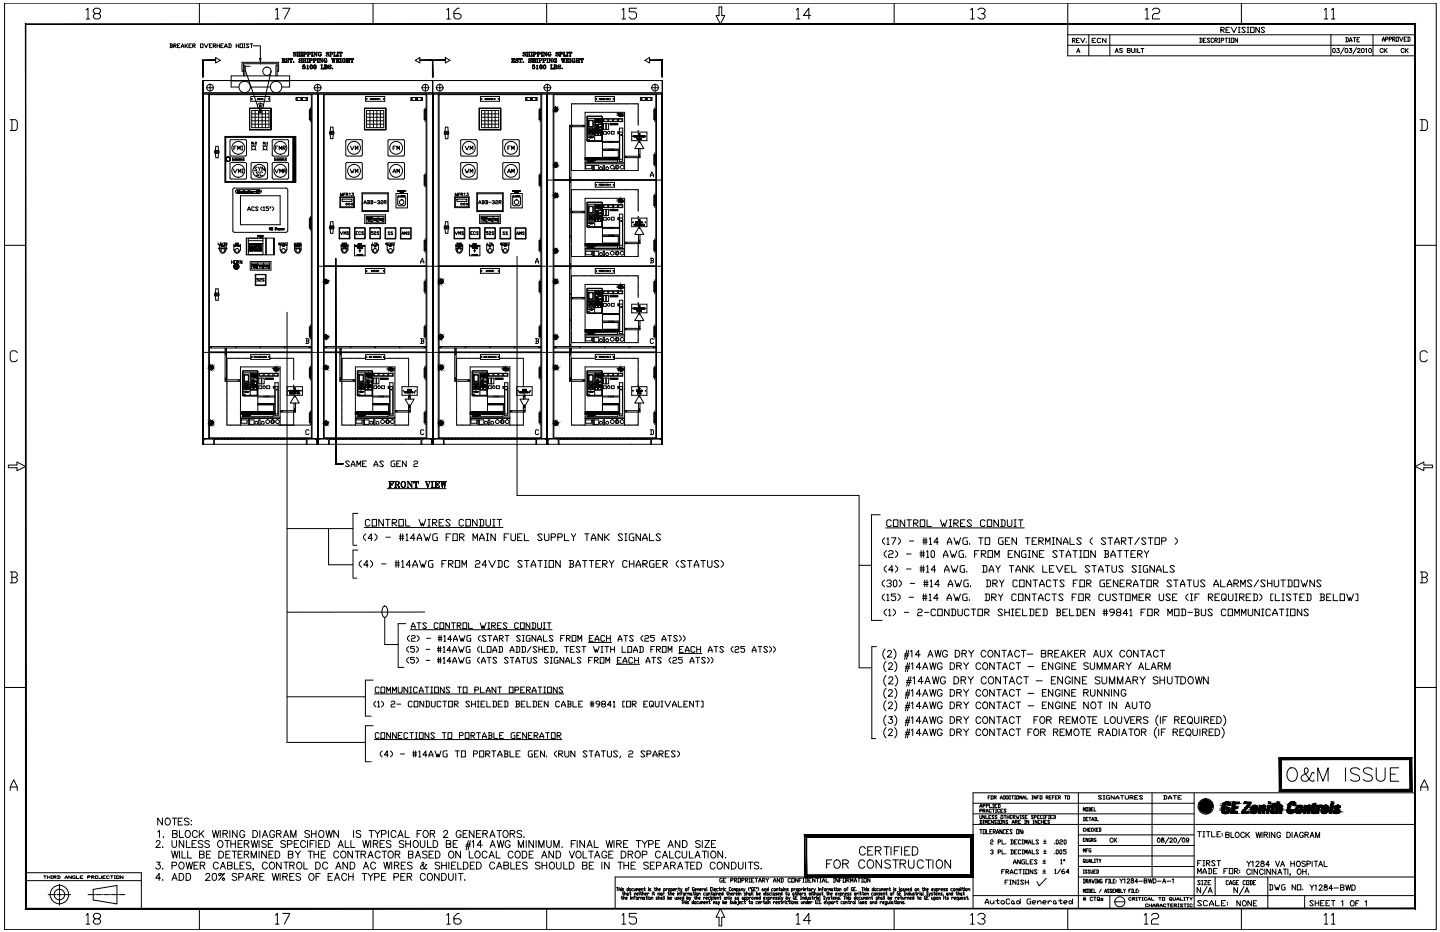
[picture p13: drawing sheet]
<svg xmlns="http://www.w3.org/2000/svg" width="432mm" height="279mm" viewBox="0 0 432 279" stroke-linecap="round" stroke-linejoin="round" font-family="sans-serif">
<!-- layer: TITLEBLOCK -->
<g fill="none" stroke="#000" stroke-width=".3">
<path d="M1.4 .9h429.3v277.8h-429.3zM25.8 3l.6-.5v3.2M25.8 5.7h1.1M28.5 4.1l-.5-.6v-.5l.5-.5h1.1l.6 .5v.5l-.6 .6h-1.1l-.5 .5v.5l.5 .6h1.1l.6-.6v-.5l-.6-.5M59.8 .9v6.4M82.6 3l.6-.5v3.2M82.6 5.7h1.1M84.8 2.5h2.1l-1.6 3.2M111.9 .9v6.4M134 3l.5-.5v3.2M134 5.7h1M137.7 2.5h-.5l-1.1 1v1.6l.6 .6h1l.6-.6v-.5l-.6-.5h-1.6"/>
<path d="M163.9 .9v6.4M186.5 3l.5-.5v3.2M186.5 5.7h1.1M190.9 2.5h-2.2v1h1.6l.6 .6v1l-.6 .6h-1.1l-.5-.6M215.6 2.1h.8v2.6h.9l-1.3 2.6-1.3-2.6h.9zM238.8 3l.5-.5v3.2M238.8 5.7h1.1M243.1 4.6h-2.2l1.6-2.1v3.2M268.1 .9v6.4M291.1 3l.5-.5v3.2M291.1 5.7h1M293.2 3l.6-.5h1l.6 .5v.5l-.6 .6h-.5"/>
<path d="M294.8 4.1l.6 .5v.5l-.6 .6h-1l-.6-.6M320.2 .9v15.8h104.2M320.2 10.4h104.2M320.2 13.6h104.2M321.6 12.1h.6l.2-.4-.2-.2h-.6v1.3M321.8 12.1l.6 .7M322.8 12.1h.4M322.8 15.8l.6-1.3 .4 1.3M323.1 15.3h.6M323.7 11.5h-.9v1.3h.9M324 11.5l.7 1.3 .6-1.3M325.7 12.5v.3"/>
<path d="M326.5 10.4v6.3M327.5 12.1h.5M328.5 11.5h-1v1.3h1M330.1 11.7l-.3-.2-.8 .2v.8l.3 .3 .8-.3M331.7 11.5v1.3l-1.1-1.3v1.3M332.8 10.4v6.3M334.4 15.8l.5-1.3 .4 1.3M334.6 15.3h.6M336.6 14.7l-.3-.2-.6 .2 .9 .7-.3 .4-.6-.2M338 15.1l.9-.1v-.4l-.9-.1v1.3l.9-.2v-.3l-.3-.2M339.3 14.5v.9l.4 .4 .4-.2 .1-1.1M340.6 14.5v1.3"/>
<path d="M341.1 14.5v1.3h.8M342.2 14.5h.8M342.6 14.5v1.3M343.4 3l.6-.5v3.2M343.4 5.7h1.1M345.6 3l.5-.5h1.1l.5 .5v.5l-.5 .6h-1.1l-.5 .5v1.1h2.1M359.7 11.4h.6l.2 .3v.8l-.2 .2h-.6M359.9 11.4v1.3M360.9 12.1h.3M361.6 11.4h-.7v1.3h.7M362.8 11.7l-.2-.3-.6 .3 .8 .8-.2 .2-.6-.2M363.9 11.7l-.2-.3-.6 .3 .2 1 .6-.2"/>
<path d="M364.3 12.1h.5l.3-.4-.8-.3v1.3M364.5 12.1l.6 .6M365.4 12.7h.4M365.4 11.4h.4M365.6 11.4v1.3M366.1 9h.8l.2-.6-.2-.2h-.8v1.6M366.2 12.1h.5l.3-.4-.8-.3v1.3M366.3 9l.8 .8M367.3 11.4h.8M367.6 9h.6M367.7 11.4v1.3M368.4 12.7h.4"/>
<path d="M368.4 11.4h.4M368.7 11.4v1.3M368.7 8.2h-1.1v1.6h1.1M369.2 8.2l.8 1.6 .8-1.6M369.2 11.4h.8v1.3h-.8zM371.1 11.4v1.3l-.8-1.3v1.3M371.3 9.8h.6M371.3 8.2h.6M371.6 8.2v1.6M372.3 .9v6.4M373.4 8.4l-.2-.2h-.6l-.2 .2 1 1.1-.2 .3h-.6l-.2-.3M373.9 9.8h.6"/>
<path d="M373.9 8.2h.6M374.2 8.2v1.6M375 8.2h1.1v1.6h-1.1zM377.6 8.2v1.6l-1-1.6v1.6M379.2 8.4l-.3-.2h-.5l-.2 .2 1 1.1-.3 .3h-.5l-.2-.3M397.1 3l.6-.5v3.2M397.1 5.7h1.1M399.1 10.4v6.3M399.3 3l.5-.5v3.2M399.3 5.7h1M399.8 14.6a.58 .58 0 0 1 .6 .5 .58 .58 0 0 1-.6 .6l-.2-.4zM400.9 14.5h.6l-.3 .5a.41 .41 0 0 1 .3 .7 .41 .41 0 0 1-.7-.1"/>
<path d="M403.1 14.3l-1.1 1.9M403.5 14.6a.58 .58 0 0 1 .7 .5 .58 .58 0 0 1-.7 .6l-.2-.4zM403.5 11.3l.8 .2v.8l-.8 .2M403.7 11.3v1.2M404.6 12.5l.4-1.2 .4 1.2M404.6 14.5h.7l-.4 .5a.43 .43 0 0 1 .4 .7 .43 .43 0 0 1-.8-.1M404.6 12.1h.8M405.8 11.3h.7M406.2 11.3v1.2M406.8 14.3l-1.1 1.9M406.9 11.9h.4M407.1 14.8a.36 .36 0 0 1 .4-.3 .36 .36 0 0 1 .3 .4l-.8 .9h.9"/>
<path d="M407.7 11.3h-.8v1.2h.8M408.4 14.6a.58 .58 0 0 1 .7 .5 .58 .58 0 0 1-.7 .6l-.2-.4zM409.5 14.7l.3-.2v1.3M410.6 14.6a.58 .58 0 0 1 .6 .5 .58 .58 0 0 1-.6 .6l-.2-.4zM411.7 10.4v6.3M414.5 12.4l.3-1.3 .4 1.3M414.5 12h.7M414.8 14.8a.48 .48 0 0 0-.6-.3 .48 .48 0 0 0-.4 .5v.3a.48 .48 0 0 0 .4 .5 .48 .48 0 0 0 .6-.3M415.1 14.5v1.3M415.4 15l.5 .8M415.5 11.7h.6l.1-.2-.1-.4h-.6v1.3M415.9 14.5l-.8 .8"/>
<path d="M416.6 11.7h.5l.2-.2-.2-.4h-.5v1.3M417.6 11.7h.5l.2-.2-.2-.4h-.5v1.3M417.8 11.7l.5 .7M418.6 11.1h.7v1.3h-.7zM419.7 11.1l.5 1.3 .5-1.3M421.1 14.8a.48 .48 0 0 0-.6-.3 .48 .48 0 0 0-.4 .5v.3a.48 .48 0 0 0 .4 .5 .48 .48 0 0 0 .6-.3M421.1 11.7h.3M421.4 14.5v1.3M421.7 15l.5 .8M421.7 11.1h-.6v1.3h.6M422.1 11.1l.7 .2v.9l-.7 .2M422.2 11.1v1.3"/>
<path d="M422.2 14.5l-.8 .8M3.1 35.9h1.6l.5 .5v2.2l-.5 .5h-1.6M3.6 35.9v3.2M425.8 35.9h1.7l.5 .5v2.2l-.5 .5h-1.7M426.4 35.9v3.2M1.4 73.5h6.3M424.4 73.5h6.3M5.2 105.7l-.5-.5h-1.1l-.5 .5v2.2l.5 .5h1.1l.5-.5M428 105.7l-.5-.5h-1.1l-.6 .5v2.2l.6 .5h1.1l.5-.5M2.5 139.4h2.6v-.9l2.6 1.3-2.6 1.3v-.9h-2.6zM424.4 139.8l2.5-1.3v.9h2.6v.8h-2.6v.9zM3.1 171.5h1.6l.5 .5v.6l-.5 .5"/>
<path d="M3.6 173.1h1.1l.5 .5v.6l-.5 .5h-1.6M3.6 171.5v3.2M425.8 171.5h1.7l.5 .5v.6l-.5 .5M426.4 173.1h1.1l.5 .5v.6l-.5 .5h-1.7M426.4 171.5v3.2M1.4 206.1h6.3M424.4 206.1h6.3M3.1 237v-1.1l1-2.1 1.1 2.1v1.1M3.1 235.9h2.1M296.3 239.1h.3M296.9 238.6h-.6v.9M297.2 238.6h.6v.9h-.6z"/>
<path d="M298.1 239.1h.5l.2-.4-.7-.1v.9M298.3 239.1l.5 .4M299.9 239.5l.4-.9 .3 .9M299.9 239.2h.7M300.9 238.6l.6 .1v.7l-.6 .1M301 238.6v.9M301.8 238.6l.6 .1v.7l-.6 .1M301.9 238.6v.9M302.7 238.6h.3M302.7 239.5h.3M302.9 238.6v.9M303.3 238.6h.6"/>
<path d="M303.6 238.6v.9M304.2 238.6h.4M304.2 239.5h.4M304.4 238.6v.9M304.9 238.6h.5v.9h-.5zM306.4 238.6v.9l-.6-.9v.9M306.7 239.5l.3-.9 .3 .9M306.7 239.2h.6M307.6 238.6v.9h.6M309.4 238.6h.3M309.4 239.5h.3M309.6 238.6v.9"/>
<path d="M310.7 238.6v.9l-.6-.9v.9M311 239.1h.3M311.6 238.6h-.6v.9M311.9 238.6h.6v.9h-.6zM313.7 239.1h.5l.1-.4-.6-.1v.9M313.9 239.1l.4 .4M314.6 239.1h.3M315.2 238.6h-.6v.9h.6M315.6 239.1h.3M316.2 238.6h-.6v.9M316.5 239.1h.3M317.1 238.6h-.6v.9h.6"/>
<path d="M317.4 239.1h.5v-.5h-.5v.9M317.6 239.1l.4 .4M319.2 238.6h.6M319.5 238.6v.9M320.1 238.6h.6v.9h-.6zM323.4 237.7v34.7M330.3 238.7l-.2-.2-.7 .2 .9 .7-.2 .2-.7-.2M330.8 238.5h.5M330.8 239.6h.5M331.1 238.5v1.1M332.7 238.5l-1 .2v.7l.3 .2h.7v-.5h-.2M334.1 238.5v1.1l-.9-1.1v1.1"/>
<path d="M334.6 239.6l.5-1.1 .4 1.1M334.6 239.2h.9M336 238.5h.9M336.5 238.5v1.1M337.4 238.5v.9l.3 .2 .7-.2v-.9M338.9 239.1h.7l.2-.4-.9-.2v1.1M339.1 239.1l.7 .5M340.2 239.1h.6M341.2 238.5h-1v1.1h1M342.6 238.7l-.2-.2-.7 .2 .9 .7-.2 .2-.7-.2M345.5 237.7v25.1M348.9 238.5l1 .2v.7l-1 .2"/>
<path d="M349.2 238.5v1.1M350.4 239.6l.4-1.1 .5 1.1M350.4 239.2h.9M351.8 238.5h1M352.3 238.5v1.1M353.2 239.1h.6M354.2 238.5h-1v1.1h1M358.1 237.7v34.7M360.8 240h.4M360.8 240l-.2 .1M360.9 239.9h.3M361.1 239.8h.1"/>
<path d="M361.1 239.8l-.3 .2M361.2 240h.1M361.4 239.8h-.4M361.4 239.8l-.2 .2M361.4 239.8h-.3M361.6 239.7l.3 .1M424.4 237.7h-132.6v34.7M426 237v-1.1l1.1-2.1 1.1 2.1v1.1M426 235.9h2.2M247.9 259h.9M249.4 257.8h-1.5v2.5M250.3 258.1l.5-.3a1.22 1.22 0 0 1 1.2 1.3 1.22 1.22 0 0 1-1.5 1.1l-.5-.9z"/>
<path d="M252.7 259l1.4-.2 .3-.3-.1-.5-1.6-.2v2.5M253.5 259l.9 1.3M259.3 258.4a.94 .94 0 0 0-1-.6 .94 .94 0 0 0-.8 .9v.6a.94 .94 0 0 0 .8 1 .94 .94 0 0 0 1-.6M259.5 254.4a.91 .91 0 0 0-1.1-.6 .91 .91 0 0 0-.7 1v.6a.92 .92 0 0 0 .7 .9 .92 .92 0 0 0 1.1-.6M260.2 255h1M260.3 258.1a.95 .95 0 0 1 1-.3 .95 .95 0 0 1 .7 .9v.6a.97 .97 0 0 1-1 1 .97 .97 0 0 1-1-1zM261.8 253.8h-1.6v2.5h1.6M262.5 255h1.1l.6-.4a.6 .6 0 0 0-.6-.8h-1.1v2.5M263.3 255l.9 1.3M264.3 257.8v2.5l-1.6-2.5v2.5M265 253.8h1.7M265.9 253.8v2.5"/>
<path d="M267 258.1a.97 .97 0 0 0-1.7 .3l.5 .4 1 .4 .2 .7a1.16 1.16 0 0 1-1.7 0M267.2 253.8v2.5M267.7 257.8h1.7M268.2 255h.9M268.6 257.8v2.5M269.7 253.8h-1.5v2.5M269.9 259l1.4-.2 .3-.3-.1-.5-1.6-.2v2.5M270.3 253.8v2.5M270.7 259l.9 1.3M271.3 255h.9M272.4 257.8v1.8a.83 .83 0 0 0 .9 .7 .83 .83 0 0 0 .8-.7v-1.8M272.9 253.8h-1.6v2.5h1.6"/>
<path d="M273.6 253.8h.8a1.35 1.35 0 0 1 .9 1.3 1.35 1.35 0 0 1-.9 1.2h-.8zM276.9 258.4a.94 .94 0 0 0-1.1-.6 .94 .94 0 0 0-.7 .9v.6a.94 .94 0 0 0 .7 1 .94 .94 0 0 0 1.1-.6M277.6 257.8h1.7M278.4 257.8v2.5M279.8 257.8v2.5M280.9 258.1a.95 .95 0 0 1 1.1-.3 .95 .95 0 0 1 .6 .9v.6a.95 .95 0 0 1-.9 1 .95 .95 0 0 1-1-1zM285 257.8v2.5l-1.6-2.5v2.5M291.8 240.8h66.3M291.8 244h66.3M291.8 247.2h132.6M293.8 245.9l.6 .2v.6l-.6 .2M293.8 244.4l.2 1 .4-.1v-.9"/>
<path d="M293.8 242.1l.3-1 .3 1M293.8 243h.5l.1-.3-.6-.2v1M293.8 248.7h.7M293.8 241.7h.6M294 245.9v1M294.1 248.7v1.3M294.7 243h.5l.2-.3-.7-.2v1M294.7 245.9h.4M294.7 246.9h.4M294.8 241.6h.4l.2-.3-.6-.2v1M294.8 248.7h.7v1.3h-.7zM294.9 245.9v1"/>
<path d="M294.9 243l.5 .5M295.3 244.4v1l-.6-1v1M295.4 246.9v-1l.3 .7 .3-.7v1M295.6 244.4v1h.6M295.7 243.5l.3-1 .3 1M295.7 243.2h.6M295.8 241.6h.4l.2-.3-.6-.2v1M295.8 248.7v1.3h.7M296.3 246.4h.3M296.5 245h.3M296.7 241.1v1h.7M296.8 249.3h.4"/>
<path d="M296.9 245.9h-.6v1h.6M297 252l.2-.2 .6 .2-.2 .4-.6 .2v.4h.8M297 255l.6-.2 .2 .4-.4 .2M297.2 244.4h-.7v1h.7M297.3 242.7l-.2-.2-.5 .2v.6l.2 .2 .5-.2M297.5 248.7h-.7v1.3h.7M297.6 242.5h.6M297.6 255.4l.2 .2-.2 .4-.6-.2M297.7 241.1h.3M297.7 242.1h.3M297.8 249.3h.5l.2-.2-.2-.4h-.5v1.3M297.8 241.1v1"/>
<path d="M297.9 245.9v1l-.7-1v1M297.9 242.5v1M298 249.3l.5 .7M298 244.6l-.4-.2-.2 .2 .6 .7-.1 .1-.5-.1M298.3 241.6h.3M298.5 242.5h.3M298.5 243.5h.3M298.7 242.5v1M298.8 250l.3-1.3 .4 1.3M298.8 246.1l-.1-.2-.5 .2 .6 .6h-.6M298.8 249.5h.7M299 244.6l-.5-.2-.2 .2 .7 .7-.2 .1-.5-.1"/>
<path d="M299 241.1h-.7v1h.7M299.1 245.9h.3M299.1 246.9h.3M299.3 241.1l.6 .2-.1 .8h-.5M299.3 245.9v1M299.3 252.4h.6l.2-.4-.8-.2v1.2M299.3 255.4h.6l.2-.4-.8-.2v1.2M299.4 241.1v1M299.7 245.9h.7v1h-.7zM299.8 242.7l-.2-.2-.5 .2v.6l.2 .2 .5-.2M300.1 243h.3M300.2 244.4h.6v1h-.6z"/>
<path d="M300.5 251.8v1.2h.7M300.5 254.8v1.2h.7M300.5 248.7v1.3l-.7-1.3v1.3M300.7 242.5h-.6v1h.6M301.1 244.4h.6M301.3 245.9v1l-.6-1v1M301.4 244.4v1M301.5 248.9l-.2-.2-.5 .2v.8l.2 .3 .5-.3M301.6 252.8v.2M301.6 255.8v.2M301.7 242.7l-.5-.2-.2 .2 .7 .6-.2 .2-.5-.2M301.9 249.3h.2"/>
<path d="M302 244.4v1M302 245h.6M302.2 246.1l-.4-.2-.2 .2 .6 .6h-.6M302.5 248.7h-.6v1.3h.6M302.6 244.4v1M302.9 245h.3M303.1 251.8h.6l.1 .2v.8l-.1 .2h-.6M303.1 254.8h.6l.1 .2v.8l-.7 .2M303.3 251.8v1.2M303.3 254.8v1.2M303.5 248.9l-.2-.2-.5 .2 .7 .8-.2 .3-.5-.3M303.5 246.9l.3-1 .3 1"/>
<path d="M303.5 244.4h-.6v1h.6M303.5 246.6h.6M303.8 245h.5v-.6h-.5v1M303.9 259l.4-1.3 .4 1.3M303.9 258.6h.8M304 245l.4 .4M304.2 252.4h.4M304.2 255.4h.4M304.4 246.4h.5l.2-.3-.7-.2v1M304.6 246.4l.5 .5M304.7 244.4l.3 1 .2-.4 .1 .4 .3-1M304.9 248.7h.6v1.3h-.6z"/>
<path d="M305 251.8h-.8v1.2h.8M305 254.8h-.8v1.2h.8M305.4 246.4h.3M305.9 245.4h.3M305.9 244.4h.3M306 257.7v1.3l-.8-1.3v1.3M306 245.9h-.6v1h.6M306.1 244.4v1M306.1 252l-.2-.2-.5 .2 .1 1 .6-.2M306.1 255l-.2-.2-.5 .2v.8l.1 .2 .6-.2M306.5 248.7v1.3l-.7-1.3v1.3M306.5 253h.4"/>
<path d="M306.5 251.8h.4M306.5 256h.4M306.5 254.8h.4M306.7 251.8v1.2M306.7 254.8v1.2M306.8 249.1v.2M306.8 249.5v.2M307.1 244.6l-.4-.2-.2 .2 .6 .7-.1 .1-.5-.1M307.2 257.7h-.6l-.2 .3v.8l.2 .2h.6v-.6h-.2M307.3 253v-1.2l.4 .8 .3-.8v1.2M307.3 256v-1.2l.4 .8 .3-.8v1.2M307.3 245.9h.3"/>
<path d="M307.3 246.9h.3M307.4 245.9v1M307.4 245h.3M307.7 257.7v1.3h.8M308 244.4h-.6v1h.6M308.4 253l.4-1.2 .3 1.2M308.4 256l.4-1.2 .3 1.2M308.4 252.6h.7M308.4 255.6h.7M308.5 245.9v1l-.6-1v1M308.9 258.4h.4M309.5 251.8v1.2h.8"/>
<path d="M309.5 254.8v1.2h.8M309.8 257.7h-.9v1.3h.9M309.8 245.9h.3M309.8 246.9h.3M309.9 244.6l-.5-.2-.1 .2 .6 .7-.2 .1-.4-.1M309.9 245.9v1M310.1 245h.5v-.6h-.5v1M311 258l-.2-.3-.6 .3 .8 .8-.2 .2-.6-.2M311 245.9v1l-.6-1v1M311.1 245h.3M311.4 252l-.2-.2-.5 .2 .7 .8-.2 .2-.5-.2M311.4 255l-.2-.2-.5 .2 .7 .8-.2 .2-.5-.2"/>
<path d="M311.7 244.4h-.6v1h.6M311.9 246.1l-.1-.2-.5 .2v.6h.6M312.3 246.4h.6M312.3 245.9v1M312.6 244.6l-.2-.2-.4 .2v.7l.1 .1 .5-.1M312.7 258.8h.8M312.7 258.2h.8M312.9 245.4h.3M312.9 244.4h.3M312.9 245.9v1M312.9 252.8h.8M312.9 252.2h.8"/>
<path d="M312.9 255.8h.8M312.9 255.2h.8M313 244.4v1M313.1 257.7v.9M313.2 246.4h.3M313.3 251.8v.8M313.3 254.8v.8M313.5 245h.3M313.8 245.9h-.6v1h.6M314.1 244.4h-.6v1M314.4 245.4h.3M314.4 244.4h.3"/>
<path d="M314.6 244.4v1M314.8 246.1l-.2-.2-.5 .2 .7 .6h-.7M315 245h.3M315.6 244.4h-.6v1h.6M315.9 244.4l.6 .2v.7l-.6 .1M316.1 244.4v1M316.3 252.8v.2M316.3 255.8v.2M316.7 252l.2-.2 .4 .2v.8l-.2 .2-.4-.2zM316.7 254.9l.2-.2 .4 .2v.9l-.2 .2-.4-.2zM317.8 252l.2-.2 .7 .2-.3 .4-.6 .2v.4h.9M317.8 254.9l.2-.2 .4 .2v.9l-.2 .2-.4-.2z"/>
<path d="M318.1 257.9l.2-.2v1.3M318.1 259h.4M319.1 252l.2-.2 .4 .2v.8l-.2 .2-.4-.2zM319.1 257.7l.2 .2-.2 .2-.2-.2zM319.7 254.7h-.8v.5h.6l.2 .2-.2 .6-.6-.2M323.4 250.3h34.7M323.4 253.5h34.7M323.4 256.6h34.7M323.4 259.8h34.7M324.8 255.5v-1.1l.3 .7 .3-.7v1.1M324.8 243.1v-1l.3 .7 .3-.7v1M324.8 245l.6 .2v.7l-.6 .2"/>
<path d="M324.8 251.8h.3M325 245v1.1M325.1 258.2l.2 .2-.3 .2-.2-.9 .5-.1 .1 1M325.4 248.4l-.1-.1-.5 .1 .2 .8 .4-.1M325.4 251.3h-.6v1h.6M325.6 242.1h.6v1h-.6zM325.6 248.3v.9M325.6 248.8h.6M325.7 257.6l.1 1 .4-.2v-.8M325.7 254.9h.3M325.7 245.5h.3M326.2 251.3v1l-.6-1v1"/>
<path d="M326.2 248.3v.9M326.3 254.4h-.6v1.1M326.3 245h-.6v1.1h.6M326.4 248.8h.3M326.5 242.1l.5 .2v.7l-.5 .1M326.5 258.6l.3-1 .3 1M326.5 258.2h.6M326.5 245h.6M326.6 242.1v1M326.8 245v1.1M327 248.3h-.6v.9h.6M327 251.3l-.5 .2 .1 .8h.4l-.1-.5"/>
<path d="M327.1 254.4l-.6 .2 .2 .9h.4l-.1-.6M327.3 251.8l.5-.2-.1-.3h-.4v1M327.3 242.6h.2M327.3 257.6v1h.6M327.4 246.1l.3-1.1 .3 1.1M327.4 251.8l.4 .5M327.4 245.7h.6M327.8 248.4l-.2-.1-.3 .1 .1 .8 .4-.1M327.8 242.1h-.5v1h.5M328 248.3v.9M328.1 242.1v1h.5M328.1 248.8l.5 .4"/>
<path d="M328.2 258.6h.3M328.2 257.6h.3M328.3 246.1h.2M328.3 245h.2M328.3 257.6v1M328.4 245v1.1M328.6 248.3l-.6 .5M328.6 251.3l-.5 .2 .1 .8h.4v-.5h-.1M328.7 257.6h.6M328.8 245v1.1h.6M328.8 248.8h.3M329 257.6v1"/>
<path d="M329.3 248.3h-.5v.9h.5M329.6 257.6l.3 1M329.6 248.3l.5 .1v.7l-.5 .1M329.7 248.3v.9M330.1 257.6l-.2 .5M333.7 251.6a.48 .48 0 0 0-.5-.4 .48 .48 0 0 0-.4 .5v.3a.48 .48 0 0 0 .4 .5 .48 .48 0 0 0 .5-.3M334.1 251.2v1.3M334.4 251.8l.5 .7M334.9 251.2l-.8 .9M347.2 251.3l.2-.1a.62 .62 0 0 1 .5 .7 .62 .62 0 0 1-.7 .5l-.2-.5zM348.4 251.3l-.1 .3a.71 .71 0 0 1 .7 .8 .42 .42 0 0 1-.6 .1 .42 .42 0 0 1-.1-.6l.7-.3-.2-.4zM350.5 251l-1.1 1.9"/>
<path d="M350.8 251.6l.2-.4 .6 .3-.9 1h.9M352.1 251.3l.2-.1a.62 .62 0 0 1 .5 .7 .62 .62 0 0 1-.7 .5l-.1-.5zM354.3 251l-1.1 1.9M354.7 251.3l.2-.1a.62 .62 0 0 1 .4 .7 .62 .62 0 0 1-.6 .5l-.2-.5zM356.5 251.6a.38 .38 0 0 1-.6 .4 .38 .38 0 0 1-.1-.7 .38 .38 0 0 1 .6 .1l-.1 1-.6-.1M359.1 249.3h1.1M359.1 258.8h.5M359.6 241h.1M359.6 241v.2M359.6 241.1h.1M359.6 242v.1M359.6 242.1v.1"/>
<path d="M359.6 241.9h.1M359.6 240.7v.4M359.6 241.9l.1 .2M359.6 242h.1M359.6 242.1h.8M359.6 242.3h.1M359.6 242.2v.1M359.6 249.3v1.6M359.6 242.2h.7M359.7 242.4h.1M359.7 242.3l.1 .2M359.7 242.1h.1"/>
<path d="M359.7 242.4h.5M359.7 242.3h.6M359.7 242.5h.1M359.8 242.5h.1M359.8 242.5v.1M359.8 242.1h.1M359.8 242.5h.4M359.8 242.6h.4M359.8 242.6v.1M359.8 242.7l.1 .1M359.9 241.3h.1M359.9 241.4h.1"/>
<path d="M359.9 241.1h.1M359.9 241.2h.5M359.9 241.1h.4M359.9 241.4h.5M359.9 241.3h.5M359.9 242.8h.3M359.9 241.1v.3M359.9 241.4v.2M359.9 241.6h.1M359.9 242.8l.1 .1M359.9 241h.1M359.9 241.5l.8 .1"/>
<path d="M359.9 241h.5M359.9 241v.1M360 242.1h.1M360 241.6v.1M360 240.9l-.1 .1M360 242.9h.1M360 241.7l.1 .1M360 240.8v.1M360 242.9l.1 .1M360 241.7h1M360 241.7h.1M360 240.8h.1"/>
<path d="M360 242.9h.3M360 241.7h.7M360.1 243h.1M360.1 241.9h.1M360.1 241.8h.1M360.1 240.7h.1M360.1 243h.3M360.1 241.8l-.1 .3M360.1 243l.1 .1M360.1 240.6h.1M360.1 243h2.9M360.1 240.6h.7"/>
<path d="M360.1 240.6l-.1 .2M360.1 240.6h.8M360.2 258h-1.1v1.6M360.2 243.1h.1M360.2 242.5h.1M360.2 242.7h.1M360.2 242.8h.1M360.2 243.1h2.7M360.2 240.5h.1M360.2 242.5v.3M360.2 240.4h.1M360.2 243.1l2.7 .1"/>
<path d="M360.2 240.4h2.7M360.2 242.8l.2 .2M360.2 242.4v.1M360.2 240.4v.1M360.3 242.9h.1M360.3 242.3v.1M360.3 240.3l2.5 .1M360.3 242.2h.1M360.3 240.3l-.1 .1M360.3 241.1h.1M360.3 241.2h.1M360.3 241v.2"/>
<path d="M360.3 242.2l-.7 .1M360.4 243h.1M360.4 243.2l1.2 .1M360.4 242.2h.1M360.4 240.3h-.1M360.4 240.9h.1M360.4 241.2v.1M360.4 240.9l-.5 .1M360.4 241.3v.1M360.4 240.3h2.3M360.4 240.3h.1M360.4 241.4h.1"/>
<path d="M360.4 240.8h-.4M360.4 240.2v.1M360.4 242.2l-.1 .1M360.4 240.8h.1M360.4 240.2h.1M360.4 240.2l.9 .1M360.4 240.8v.1M360.5 242.1h-.1M360.5 240.8h.1M360.5 240.8h-.5M360.5 242v.1M360.5 243h.1"/>
<path d="M360.5 241.4l-.6 .1M360.5 241.5h.1M360.5 240.1l-.1 .1M360.5 242l-.6 .1M360.5 240.1h.7M360.6 243.3h.9M360.6 243.3h.1M360.6 243h.1M360.6 242.6h.1M360.6 240.1h-.1M360.6 242.6h.2M360.6 242.5h.1"/>
<path d="M360.6 241.5h.1M360.6 240.1h.1M360.6 240.9h.1M360.6 241h.1M360.6 241.1h.1M360.6 240.8h.1M360.6 242.5h.3M360.6 241.5l.1 .2M360.6 240.8v.3M360.7 241.9h.1M360.7 241.9l-.2 .1M360.7 242.4h.1"/>
<path d="M360.7 241.6h.1M360.7 242.7h.1M360.7 241.6h-.7M360.7 241.7h.1M360.7 240.8h.1M360.7 240.9l-.1 .1M360.7 240.8l-.1 .3M360.7 249.3h.5M360.7 258h.5M360.7 259.6h.5M360.7 250.9h.5M360.7 241.9h-.6"/>
<path d="M360.7 240.8l-.1 .1M360.7 242.4l-.1 .1M360.7 242.3h.3M360.7 240h.5M360.8 243.4h.1M360.8 241.8l-.1 .1M360.8 242.6h.1M360.8 240.7l-.1 .1M360.8 240.7h-.8M360.8 240.6h.1M360.8 241.8l-.7 .1M360.9 242.5l-.2 .2"/>
<path d="M360.9 242.5h.1M360.9 242.2h.1M360.9 241.7h.1M360.9 240.6h.1M360.9 243.4h.1M360.9 242.4v.1M360.9 242.4h.1M360.9 240.5h.1M360.9 242.4l-.3 .1v.2l.2-.1M360.9 240.5l-.1 .2M361 243h-.4M361 242.1l-.1 .1"/>
<path d="M361 242.3h.1M361 242.2v.1M361 241.7h.1M361 241.1h-.1M361 241h.1M361 241v.1M361 249.3v1.6M361 258v1.6M361 243h.8M361 242.3h-.3M361 242.9h.1M361 242.2h.1"/>
<path d="M361 241.7l-.2 .1M361 241.4h.1M361 242.1h.1M361 241l-.1 .1M361 242.2l-.2 .1M361.1 242.9l.7 .1M361.1 243.4h.1M361.1 241.4h.1M361.1 242.1h.1M361.1 242.9h.1M361.1 241h.1M361.1 240.8h.1"/>
<path d="M361.1 240.4l-1 .2M361.1 242.1l-.2 .1M361.1 242.1l-.1 .1M361.1 241h-.1M361.1 241.4h-.1M361.1 240.9l-.1 .1M361.1 240.8v.2M361.2 243.4h.1M361.2 241.4h.1M361.2 242.8l.5 .1M361.2 242.8h.1M361.2 240.8h.1"/>
<path d="M361.2 240.4h.1M361.2 240.8l-.2 .2M361.2 240.8l-.1 .1M361.2 241.3h.1M361.2 242.7h.1M361.2 241.4h-.1M361.2 242.8h.5M361.2 240v.1M361.2 241.3v.1M361.2 241.2h.1M361.2 240.1h.1M361.2 240.1l.1 .1"/>
<path d="M361.2 242.6l.4 .1M361.2 242.7l-.2 .3M361.2 241.2l-.2 .2M361.3 243.8h.2M361.3 243.4h.1M361.3 242.6l-.1 .1M361.3 242.6h.1M361.3 241.2h.1M361.3 240.2h.1M361.3 242.6l.3 .2M361.3 242.4h.1M361.3 242.4h.2"/>
<path d="M361.4 242.3h.1M361.4 242.2h.1M361.4 241.1l-.2 .1M361.4 241.1h.1M361.4 240.4h.1M361.4 242.3l-.1 .2M361.4 242.2v.1M361.4 240.4l.1 .1M361.4 242.1h.1M361.4 242h.1M361.4 241.9v.2M361.4 241.9h.1"/>
<path d="M361.4 241h.1M361.4 240.5h.1M361.4 240.3h.1M361.4 240.5h.8M361.5 243.3h.1M361.5 241h.1M361.5 240.9v.1M361.5 240.5h.1M361.5 241h.3M361.5 241l-.1 .1M361.5 240.5v.3M361.5 241.5h.1"/>
<path d="M361.5 242.5l-.2 .1M361.5 242.1h.1M361.5 242.2h.1M361.5 242.3h.1M361.5 242.5h.1M361.5 240.8h.1M361.5 240.7h.1M361.5 240.6h.1M361.5 240.3h.1M361.5 240.8h.4M361.5 242v.5M361.5 242.5l.1 .2"/>
<path d="M361.5 240.8v.1M361.5 243.8h.1M361.5 241.8h.1M361.5 242h.1M361.5 242.6h.1M361.6 241.4h-.1M361.6 242.7h.1M361.6 241.8l-.2 .3M361.6 241.9h-.2M361.6 243.8h.1M361.6 243.3h.1M361.6 241.8l-.2 .1"/>
<path d="M361.6 241.7l-.1 .1M361.6 241.2h.2M361.6 243.3h.2M361.6 241l.1 .4M361.7 241.7h.1M361.7 241.1h.1M361.7 240.2h.1M361.7 241.7l-.1 .1M361.8 258.8h.8l.2-.6-.2-.2h-.8v1.6M361.8 243.3h.1M361.8 241.3h.1M361.8 240.1l-.1 .1"/>
<path d="M361.8 249.3h1M361.8 243.3h1M361.8 240.1h.5M361.8 243.7h.1M361.8 243.7l-.2 .1M361.8 243h.1M361.8 240.1h.1M361.8 241.3l-.3 .1M361.8 243.3l.1 .3M361.8 241.6h.1M361.8 241.6l-.2 .2M361.8 241h.1"/>
<path d="M361.8 241.1h.1M361.8 241.1v.2M361.8 241.3l-.3 .2M361.8 241l-.1 .1M361.9 242.2h.1M361.9 242.4h.1M361.9 242.3v.1M361.9 240.8h.1M361.9 240.1h.1M361.9 243.6h.4M361.9 240.8l-.4 .1M361.9 243.4h.7"/>
<path d="M361.9 240.8l-.1 .3M361.9 242.4v.1M361.9 242.5h.1M361.9 242.3h.1M361.9 243.6l-.1 .1M361.9 243.7h.1M361.9 243h.1M361.9 241.5h.1M361.9 241.5l-.1 .1M361.9 242h.1M361.9 242.5l.2 .1M361.9 241.9v.1"/>
<path d="M361.9 243.6h.5M362 243h.2M362 241.9h.1M362 242.2h.1M362 242.3h.1M362 242.4h.1M362 242.6h.1M362 240.7h.1M362 240.1h.1M362 240.6l-.1 .2M362 242.1v.5M362 240.7h-.5"/>
<path d="M362 242.6h.2M362 242.4v.1M362 240.7l-.1 .1M362 242h.1M362 242.5h.1M362 242.6h.5M362 258.8l.8 .8M362 243.7h.1M362 241.9h1.1M362 240.6h-.5M362 242l-.1 .1M362 242.6l.1 .1"/>
<path d="M362 241.8h.1M362 241.8h1.1l.1 .1M362 242l-.1 .3M362 241.9v.1M362.1 241.8h.1M362.1 241.9h.1M362.1 242.7h.1M362.1 240.1h.1M362.1 241.9h-.2M362.1 241.7l-.2 .2M362.2 241.7h.1M362.2 242.7h.1"/>
<path d="M362.2 240.5h.1M362.2 240.5l-.7 .1M362.2 240.1h.1M362.2 241.9l-.2 .1M362.2 243h.1M362.2 241.4h.1M362.2 241.9h.1M362.2 241.4h1.3M362.2 240.8h.1M362.2 240.9v.1M362.3 243.6l-.7 .2M362.3 242.7h.1"/>
<path d="M362.3 241.7h.1M362.3 240.4l-.1 .1M362.3 243h.1M362.3 241.3h.1M362.3 242.6h.1M362.3 241.8h.1M362.3 240.8l-.1 .1M362.3 240.8h.1M362.3 240.1h.1M362.3 240.8l-.1 .2M362.3 249.3v1.6M362.3 241.3l1.2 .1"/>
<path d="M362.3 241.8v.1M362.3 243.6h.1M362.3 242.2h.1M362.3 242.3h.1M362.3 240.1l.1 .1M362.3 240.4h.1M362.3 242.2h.2v.4M362.3 242.6h.2M362.3 242.3h.3M362.3 242.3h.2M362.4 243h.1M362.4 241.4h.1"/>
<path d="M362.4 241.8h.1M362.4 241.2h1.1M362.4 242.2h.1M362.4 241.7h.1M362.4 240.4h.1M362.4 241.2h1M362.4 242.4v.1M362.4 241.2l-.1 .2M362.4 242.2l.2 .1M362.5 242.6h.1M362.5 242.2h.1M362.5 241.8h.1"/>
<path d="M362.5 241.1h.1M362.5 240.2h.1M362.5 243h.1M362.5 240.2l-.9 .1M362.5 242.2l-.1 .2h.2M362.5 240.4v.1M362.5 242.5h.1M362.5 241.7h.1M362.5 242.3h.1M362.5 241.4h.1M362.5 240.5h.1M362.5 243.5h-.6"/>
<path d="M362.5 241.7h.6M362.5 240.5h.5M362.6 242.5h.1M362.6 242.4h.1M362.6 241.4h.1M362.6 241.1h.1M362.6 240.2l.1 .1M362.6 241.1h.8M362.6 242.5l-.5 .2M362.6 241.8v.1M362.6 241.4h.5M362.6 243h.1"/>
<path d="M362.6 243.4l-.2 .2M362.6 241.7h.1M362.6 241.9h.6M362.6 240.9v.1M362.6 241.6h.5M362.6 240.9l.8 .1M362.6 240.5v.1M362.6 241.4v.3M362.6 240.8h.1M362.6 240.7h.1M362.6 240.6v.1M362.6 240.6h.1"/>
<path d="M362.6 240.8h.6M362.6 240.6h.5M362.6 240.7h.6M362.6 240.8l.7 .1M362.6 240.7v.1M362.6 240.8v.1M362.7 242.9h.1M362.7 241.9v.1M362.7 241.9h.1M362.7 243.3l-.1 .1M362.7 242h.1M362.7 240.3h.1"/>
<path d="M362.8 242.8h.3M362.8 242l.1 .2M362.8 242h.4M362.8 242.8l-.1 .1M362.8 242.8h.1M362.8 242.7l.3 .1M362.8 242.7v.1M362.9 240.4h.1M362.9 242.6h.2M362.9 242.1h.3M362.9 243.1l-.1 .2M362.9 242.5v.2"/>
<path d="M362.9 242.4v.1M362.9 242.3v.1M362.9 242.2h.1M362.9 242.5h.3M362.9 242.6h.3M362.9 242.4h.3M362.9 242.3h.3M362.9 242.2h.3M362.9 242.2v.1M362.9 242.5h.1M362.9 243.1h.1M362.9 240.4l.2 .2"/>
<path d="M363 243h.1M363 243l-.1 .1M363 243h-.5M363 242.9v.1M363.1 242.9h.1M363.1 241.6h.1M363.1 241.7h.1M363.1 242.9l-.5 .1M363.1 241.7v.2M363.1 242.8v.1M363.1 241.8h.1M363.1 241.5h.1"/>
<path d="M363.1 242.8h.1M363.1 240.6h.1M363.1 240.6l.4 .7M363.1 241.5l-.5 .1M363.1 242.7v.1M363.1 241.5v.2M363.2 242.5l-.1 .2M363.2 242h.1M363.2 241.9h.1M363.2 241.9v.4M363.2 241.4l-.1 .1M363.2 242.3v.2"/>
<path d="M363.2 242.2h.1M363.2 242.1h.1M363.3 241.4l.2 .1M363.3 249.3v1.6h1.1M363.4 241l-.9 .1M363.4 241.4h.1M363.5 241.3v.1M363.5 241.6l.1 .1M363.5 241.4v.2M363.5 241.4h.1M363.5 241.6h.1M363.6 241.8v.3"/>
<path d="M363.6 241.8h.1M363.6 241.7h.1M364.4 258.2l-.3-.2h-.5l-.3 .2 1.1 1.1-.3 .3h-.5l-.3-.3M364.9 258h1.1M364.9 250.1h.5M365.4 258v1.6M366 249.3h-1.1v1.6h1.1M366.5 249.8v.3M366.5 250.3v.3M367.6 250.2l.9-.1v-.4l-.9-.2v1.6l.9-.2v-.5l-.3-.2M369.1 249.5v1.6h.9M370.7 249.6a.74 .74 0 0 1 .9 .7 .74 .74 0 0 1-.9 .7l-.3-.5z"/>
<path d="M373.2 249.9a.59 .59 0 0 0-.7-.4 .59 .59 0 0 0-.5 .6v.4a.59 .59 0 0 0 .5 .6 .59 .59 0 0 0 .7-.4M373.6 249.5v1.6M373.9 258.2l.6 .7 .5-.7M374 250.2l.7 .9M374.5 258.9v.9M374.7 249.5l-1.1 1M375.3 258.5l.4-.3v1.6M376.6 258.5l.2-.3h.4l.3 .4-.9 1.2h1M376.6 249.5l.4 1.6 .4-1.6 .4 1.6 .3-1.6M378.2 258.2v.5a.63 .63 0 0 1 .7 .2 .63 .63 0 0 1 0 .8h-.7a.63 .63 0 0 1 0-.8 .63 .63 0 0 1 .7-.2v-.5zM378.4 249.5v1.6M379 250.2h1v-.6l-1-.1v1.6"/>
<path d="M379.6 250.2l.5 .9M380.6 249.5v1.6M380.7 259.2h-1.1l.7-1v1.6M382.3 249.5v1.6l-1.1-1.6v1.6M382.5 258.2l.6 1.6 .6-1.6M384 259.8l.6-1.6 .6 1.6M384 249.9a.57 .57 0 0 0-.7-.4 .57 .57 0 0 0-.4 .6v.4a.56 .56 0 0 0 .4 .6 .56 .56 0 0 0 .7-.4v-.2h-.4M384.2 259.2h.8M385.9 249.5h.5a.85 .85 0 0 1 .6 .8 .85 .85 0 0 1-.6 .8h-.5zM387.1 258.9h1M387.1 258.2v1.6M387.4 249.5v1.6"/>
<path d="M388 251.1l.6-1.6 .7 1.6M388.1 258.2v1.6M388.3 250.5h.7M389 258.2a.75 .75 0 0 1 1 .8 .75 .75 0 0 1-1 .7l-.3-.5zM390.8 249.9a.59 .59 0 0 0-.6-.4 .59 .59 0 0 0-.5 .6v.4a.57 .57 0 0 0 .6 .6 .57 .57 0 0 0 .5-.6h-.3M391.3 250.2l1-.1v-.4l-1-.2v1.6M391.4 258.4l-.4-.2-.6 .2 .1 .4 .8 .3v.6l-.5 .1-.4-.3M391.8 250.2l.5 .9M391.9 259l.9-.1 .1-.6-1-.1v1.6M392.9 251.1l.6-1.6 .6 1.6M393.1 250.5h.7M393.5 258.2v1.6"/>
<path d="M394.1 258.2h1M394.5 251.1v-1.6l.6 1.6 .6-1.6v1.6M394.6 258.2v1.6M395.4 259.8l.6-1.6 .6 1.6M395.7 259.2h.7M397.1 258.2v1.6h.9M7.7 261.6h34.7v10.8M7.7 264h34.7M13.1 262.6h.8M13.5 262.6v.8M14.2 262.6v.8M14.2 262.9h.8"/>
<path d="M14.4 268.2h1.8M15 262.6v.8M15.3 262.6h.4M15.3 263.4h.4M15.6 262.6v.8M16.1 262.9h.6l.2-.2-.8-.1v.8M16.3 262.9l.6 .5M16.5 268.2h.3M17.1 268.2h1.5M17.2 262.6l.8 .1v.5l-.8 .2M17.5 262.6v.8M17.8 265.1v1.5"/>
<path d="M17.8 266.9v.3M17.8 267.5v1.4M17.8 269.2v.3M17.8 269.8v1.6M18.8 268.2h.3M19.4 268.2h1.8M19.5 263.4l.4-.8 .3 .8M19.5 263.1h.7M21.4 262.6v.8l-.8-.8v.8M22.5 262.6l-.7 .1v.5l.7 .2v-.5h-.1M22.9 262.6v.8h.8M24.1 262.9h.3"/>
<path d="M24.8 262.6h-.7v.8h.7M25.8 274.4l.6-.6v3.2M25.8 277h1.1M26.3 262.9h.6l.2-.2-.8-.1v.8M26.4 268.2h1.6M27.4 262.9h.6l.2-.2-.8-.1v.8M27.6 262.9l.6 .5M28 266.6l7.1-1.2v5.6l-7.1-1.2zM28.3 268.2h.3M28.5 275.4l-.5-.5v-.5l.5-.6h1.1l.6 .6v.5l-.6 .5h-1.1l-.5 .6v.5l.5 .5h1.1l.6-.5v-.5l-.6-.6M28.6 262.6h.8v.8h-.8zM28.9 268.2h1.4"/>
<path d="M30.5 262.6v.6h-.8M30.6 268.2h.3M30.8 262.9h.4M31.2 268.2h1.4M31.6 262.6h-.8v.8h.8M32.7 262.7h-.7l.1 .7 .6-.2M32.9 268.2h.3M33.1 262.6h.8M33.5 268.2h1.4M33.5 262.6v.8M34.3 262.6h.3M34.3 263.4h.3"/>
<path d="M34.4 262.6v.8M35 262.6h.7v.8h-.7zM35.2 268.2h.3M35.8 268.2h1.6M36.9 262.6v.8l-.8-.8v.8M59.8 272.4v6.3M82.6 274.4l.6-.6v3.2M82.6 277h1.1M84.8 273.8h2.1l-1.6 3.2M111.9 272.4v6.3M134 274.4l.5-.6v3.2M134 277h1"/>
<path d="M137.7 273.8h-.5l-1.1 1.1v1.6l.6 .5h1l.6-.5v-.5l-.6-.6h-1.6M163.9 272.4v6.3M184.9 266h.4M185.1 266v1.1M185.6 266.7l.3-.3 .2 .7M185.6 266v1.1M186.2 269h.5M186.3 266v.2M186.3 266.4v.7M186.5 268.6v.9l.1 .1 .1-.1M186.5 274.4l.5-.6v3.2M186.5 277h1.1"/>
<path d="M186.6 267.7h.4M186.8 267.3v.9l.1 .2 .1-.2M186.9 269.3l.4-.3 .1 .6M186.9 268.6v1M187 266.4l-.5 .1 .5 .4-.5 .2M187.3 268l.3-.3 .2 .7M187.3 267.3v1.1M187.6 269.3h.4v-.3l-.4 .1v.4l.4 .1M188.1 266.4l.4 .3-.3 .4-.2-.2zM188.1 267.7l.3 .2-.1 .5-.3-.2zM188.4 268.2l.1 .2M188.5 266v1.1"/>
<path d="M188.7 267.7h.5M188.8 266.4l.4 .1-.1 .6-.4-.2zM189 267.3v.9l.1 .2 .1-.2M189.1 268.6v.2M189.1 269v.6M189.3 269.3l.4-.3 .1 .6M189.3 269v.6M189.9 266.4l-.5 .1 .1 .6h.4M190 269.1h.4M190.1 266.4l.2 .7 .3-.4M190.2 268l.4-.3 .1 .7M190.2 267.7v.7"/>
<path d="M190.5 268.8l-.1-.2-.3 .2v.8M190.6 266.4v.7M190.9 273.8h-2.2v1.1h1.6l.6 .5v1.1l-.6 .5h-1.1l-.5-.5M190.9 269l.3 .1-.1 .5-.4-.1zM190.9 266.5l.1-.1 .1 .3M190.9 266.4v.7M190.9 268h.4v-.3l-.4 .2 .2 .5h.2M191.1 266.5l.1-.1 .2 .1v.6M191.4 269v.6M191.6 266.7h.4v-.3l-.4 .1 .1 .6h.3M191.7 267.3v.2M191.7 267.7v.7"/>
<path d="M191.9 267.7h.5M192 269.1l-.3-.1-.3 .3M192.2 269.1l.1-.1 .1 .3M192.2 267.3v.9l.1 .2 .1-.2M192.2 269v.6M192.3 266.7l.4-.3 .1 .7M192.3 266.4v.7M192.4 269.1l.1-.1 .1 .6M192.7 268l.3-.3 .1 .7M192.7 267.3v1.1M193 269l.3 .1-.2 .5-.2-.1zM193 266.4h.5"/>
<path d="M193.3 266v.9l.1 .2 .1-.2M193.3 269.5l.1 .1M193.4 268h.4v-.3l-.4 .2v.3l.4 .2M193.6 269h.5M193.9 268.6v1l.2-.1M194.1 267.7v.7M194.3 268.6v.2M194.3 269v.6M194.5 266v.2M194.5 266.4v.7M194.6 267.9l-.2-.2-.3 .3M194.7 269l.3 .1-.1 .5-.4-.1z"/>
<path d="M195.2 266.4l-.5 .1 .5 .4-.5 .2M195.3 269.3l.3-.3 .2 .6M195.3 269v.6M195.6 267.3v.2M195.6 267.7v.7M195.8 267.7h.5M196.1 267.3v.9l.1 .2 .1-.2M196.1 266.4h.5M196.4 266v.9l.1 .2 .1-.2M196.9 266.7l.3-.3 .1 .7M196.9 266v1.1M197.2 269l-.5 .1 .4 .2v.3h-.4"/>
<path d="M197.3 268l.4-.3 .1 .7M197.3 267.7v.7M197.4 269.3l.4-.3 .1 .6M197.4 268.6v1M197.6 266.7h.3v-.3l-.3 .1v.4l.3 .2M198.1 267.7l.4 .2-.1 .5-.4-.2zM198.3 269l.2 .1-.2 .5-.2-.1zM198.5 269.5l.1 .1M198.8 267.7v.7M198.9 268.6l.1 1M199 266.5l.2-.1 .3 .1-.1 .6h-.4M199 266.4v1"/>
<path d="M199.2 268.6l.1 1M199.2 267.9l-.2-.2-.2 .3M199.7 266.4v.7M200.2 266.5l-.2-.1-.3 .3M200.2 267.7h.5M200.3 268.6v1M200.5 267.3v.9l.1 .2 .1-.2M200.5 269l.3 .1-.2 .5-.3-.3zM200.5 266.4l.4 .1-.1 .6-.3-.2zM201 269.3h.4v-.3l-.4 .1v.4l.4 .1M201 268l.3-.3 .1 .7M201 267.3v1.1"/>
<path d="M201.2 266.5l.1-.1 .3 .1-.1 .6h-.3M201.2 266.4v1M201.7 268h.4v-.3l-.4 .2v.3l.4 .2M201.9 266.7h.3v-.3l-.3 .1 .1 .6h.2M202.4 269l.1 .6 .4-.3M202.6 266.4v.7M202.9 269v.6M203.1 266.5l-.3-.1-.2 .3M203.2 267.3v.2M203.2 267.7v.7M203.3 266.4h.5M203.4 268l.4-.3 .1 .7"/>
<path d="M203.4 267.7v.7M203.6 266v.9l.1 .2 .1-.2M203.6 269l-.5 .1 .5 .4-.5 .1M203.8 269.3h.4v-.3l-.4 .1v.4l.4 .1M204.1 266.4l.2 .7M204.1 267.9h.4M204.4 269.9h.5M204.5 266.4l-.4 1M204.6 267.5l-.1-.2-.3 .2v.9M204.6 269.9v1M204.7 269l.3 .3-.2 .3-.2-.1zM205 267.7l.3 .2-.1 .5-.3-.2z"/>
<path d="M205 268.6v1M205.1 270.6l.4-.3 .1 .6M205.1 269.9v1M205.6 266.4l.4 .1-.2 .6-.3-.2zM205.6 267.7v.7M205.8 269.9v.2M205.8 270.3v.6M206 268.6v1M206.1 267.9l-.3-.2-.2 .3M206.2 266.5h.4M206.2 269l.3 .1-.2 .5-.3-.3zM206.3 267.9l.1-.2 .2 .3"/>
<path d="M206.3 267.7v.7M206.5 270.3l-.4 .1 .4 .4-.4 .1M206.6 267.9l.1-.2 .1 .2v.5M206.7 266.2l-.1-.2-.3 .2v.9M206.7 269l.2 .6M207.2 269l-.5 1M207.2 267.7l.2 .2-.1 .5-.2-.2zM207.4 268.2l.1 .2M207.6 270.3l.4 .3-.3 .3-.2-.1zM207.8 267.7h.5M208 269.9v1M208 267.3v.9l.2 .2 .1-.2"/>
<path d="M208.1 266l-.5 .2 .1 .9h.4l-.1-.6M208.1 269h.5M208.3 270.3l.4 .1-.2 .5-.3-.1zM208.3 266.7h.4v-.3l-.4 .1v.4l.4 .2M208.4 268.6l.1 1 .1-.1M208.5 267.3v.2M208.5 267.7v.7M208.8 269.3l.4-.3 .1 .6M208.8 268.6v1M208.9 267.7l.4 .2-.2 .5-.3-.2zM209.1 266.7l.3-.3 .2 .7M209.1 266.4v.7"/>
<path d="M209.4 270.3l-.5 .1 .1 .5h.4M209.5 268l.4-.3 .1 .7M209.5 267.7v.7M209.6 269.3h.3v-.3l-.3 .1v.4l.3 .1M209.6 270.3l.1 .6 .4-.3M209.8 266.7h.4v-.3l-.4 .1v.4l.4 .2M210.1 270.3v.6M210.3 270.4l.2-.1 .1 .3M210.3 270.3v.6M210.5 266.4v.7M210.6 270.4l.1-.1 .1 .1v.5M211 266.5l-.3-.1-.2 .3"/>
<path d="M211 269v.6M211 270.6h.4v-.3l-.4 .1 .2 .5h.2M211.3 266.4l.3 .1-.1 .6-.3-.2zM211.4 267.7l-.4 .2 .1 .5h.3M211.5 269.1l-.3-.1-.2 .3M211.6 266.9l.1 .2M211.7 269.3h.4v-.3l-.4 .1v.4l.4 .1M211.8 270.6l.3-.3 .1 .6M211.8 270.3v.6M211.8 267.7l.4 .2-.1 .5-.4-.2zM211.9 266l.2 1.1M212.4 268l.4-.3 .1 .7"/>
<path d="M212.4 267.7v.7M212.5 270.3h.5M212.7 269.9l.1 1 .2-.1M212.9 269l-.5 .1 .1 .5h.4M213 266.5h.2M213.1 268.6v.2M213.1 269v.6M213.2 267.7h.4M213.4 269.1l.1-.1 .3 .1-.1 .5h-.3M213.4 269v1M213.4 267.3l.1 1.1 .1-.2M213.5 266h-.5v1.1h.5"/>
<path d="M213.8 266l.1 1.1M213.9 270.4l.2-.1v.3M213.9 270.3v.6M214 267.7l.3 .2-.2 .5-.2-.2zM214.1 266.7h.4v-.3l-.4 .1v.4l.4 .2M214.1 268.6v.2M214.1 269v.6M214.1 270.4l.2-.1 .1 .1v.5M214.3 268.2l.1 .2M214.3 269.3h.4v-.3l-.4 .1v.4l.4 .1M214.6 267.3v.2M214.6 267.7v.7"/>
<path d="M214.7 270.3l.3 .1-.1 .5-.3-.1zM214.9 268l.3-.3 .2 .7M214.9 267.7v.7M215 270.8l.1 .1M215 269.3l.4-.3 .1 .6M215 269v.6M215.3 266.4l-.5 .1 .1 .6h.4M215.4 270.3l.2 .6M215.5 266.4h.5M215.6 268h.4v-.3l-.4 .2v.3l.4 .2M215.7 269h.5M215.8 266v.9l.1 .2 .1-.2"/>
<path d="M215.8 270.3l-.4 1M216 272.4l1.3 2.6h-.9v2.6h-.8v-2.6h-.9zM216 268.6l.1 1 .1-.1M216.3 266.4v.7M216.5 267.7l.3 .3-.2 .4-.3-.2zM216.5 263.3h-.5l-.2 .2 .2 1h.5v-.6h-.1M216.7 266.5l-.2-.1-.2 .3M216.8 269.9v1M216.8 267.3v1.1M216.9 263.9h.4M217 266v.2M217 266.4v.7"/>
<path d="M217 270.3l.3 .1-.2 .5-.3-.3zM217.3 269l.3 .1-.1 .5-.3-.1zM217.5 270.6h.4v-.3l-.4 .1 .1 .5h.3M217.6 263.3h-.7v1.2h.7M217.7 266.4l-.5 .1 .2 .6h.3M217.8 267.7h.5M217.9 269.3l.3-.3 .2 .6M217.9 269v.6M218 267.3v.9l.2 .2 .1-.2M218.5 268l.4-.3 .1 .7M218.5 267.3v1.1M218.6 268.6l.1 1"/>
<path d="M219 269l.2 .6M219.1 263.9h.6l.2-.4-.2-.2h-.6v1.2M219.1 266.2l-.1-.2-.3 .2v.7l.1 .2 .3-.2M219.3 268h.3v-.3l-.3 .2v.3l.3 .2M219.4 270.3l-.5 .1 .5 .4-.5 .1M219.4 269l-.4 1M219.5 266.4l.4 .1-.2 .6-.3-.2zM219.6 270.3l.2 .6 .3-.3M220 267.7v.7M220.1 266.5l.1-.1 .1 .3M220.1 266.4v.7M220.1 270.3v.6"/>
<path d="M220.2 263.9h.6l.2-.4-.2-.2h-.6v1.2M220.3 266.5l.1-.1 .2 .1v.6M220.4 269.9v1M220.4 263.9l.6 .6M220.5 267.9l-.3-.2-.2 .3M220.5 269l.2 .1-.1 .5-.2-.1zM220.6 270.3l.2 .1-.1 .5-.3-.3zM220.7 268h.4v-.3l-.4 .2 .1 .5h.3M220.7 269.5l.2 .1M220.8 266.5l.2-.1 .3 .1-.1 .6h-.4M220.8 266.4v1M221.3 263.3h.8v1.2h-.8z"/>
<path d="M221.4 270.3v.8l-.1 .2-.2-.2M221.4 269.9v.2M221.5 267.3v.2M221.5 267.7v.7M221.6 269h-.4v.3l.4 .2-.5 .1M221.6 266.4l.3 .1-.1 .6-.3-.2zM221.7 270.6h.3v-.3l-.3 .1 .1 .5h.2M221.7 268l.4-.3 .1 .7M221.7 267.7v.7M221.9 266.9l.1 .2M222.3 266.7l.3-.3 .1 .7M222.3 266.4v.7"/>
<path d="M222.4 263.9h.6l.2-.4-.2-.2h-.6v1.2M222.6 269l.3 .1-.1 .5-.3-.1zM222.9 270.3l-.5 .1 .1 .5h.4M222.9 269.5l.1 .1M223 266.4l.2 .7M223.1 270.3h.5M223.2 269.1l.2-.1 .3 .1-.1 .5h-.4M223.2 269v1M223.3 269.9v.9l.1 .1 .2-.1M223.4 266.4l-.4 1M223.5 263.9h.6l.2-.4-.2-.2h-.6v1.2M223.7 267.7l-.5 .2 .5 .3-.5 .2"/>
<path d="M223.7 263.9l.6 .6M223.9 268l.4-.3 .1 .7M223.9 267.3v1.1M224 269.1l.1-.1 .3 .1-.1 .5h-.3M224 269v1M224.5 270.3h.5M224.6 266l-.2 .4 .2 .7M224.6 264.5h.4M224.6 263.3h.4M224.7 269v.6M224.8 267.7l.2 .2-.2 .5-.2-.2zM224.8 269.9v.9l.1 .1 .1-.1"/>
<path d="M224.8 263.3v1.2M225 268.2l.1 .2M225 266l-.1 .4M225.1 269.1l-.2-.1-.2 .3M225.1 266l-.1 .4M225.4 267.3l.1 1.1M225.4 270.3l.3 .1-.1 .5-.4-.1zM225.4 263.9h.3M225.5 269l.4 .1-.2 .5-.3-.1zM225.7 267.3l.2 1.1M225.9 266l-.5 .2 .1 .9h.4l-.2-.6M226.1 263.3h-.7v1.2h.7"/>
<path d="M226.1 266.5h.2M226.1 269l.2 .6 .3-.6M226.5 263.3h.7M226.5 266h-.4v1.1h.4M226.8 263.3v1.2M226.8 269.3h.4v-.3l-.4 .1 .1 .5h.3M226.8 267.3v1.1M226.9 266l-.1 .4M227 267.7l.3 .2-.1 .5-.4-.4zM227 266l-.1 .4M227.1 270.3l-.4 .1 .1 .5h.3M227.3 266l.2 .4-.2 .7"/>
<path d="M227.4 270.6h.3v-.3l-.3 .1v.4l.3 .1M227.6 264.5l.3-1.2 .4 1.2M227.6 268h.3v-.3l-.3 .2v.3l.3 .2M227.6 264.1h.7M227.6 269l.4 .3-.2 .3-.3-.1zM228 268.6v1M228.1 270.3v.6M228.6 270.4l-.3-.1-.2 .3M228.6 266.4l.2 .1-.1 .6-.2-.2zM228.7 263.9h.5l.2-.4-.2-.2h-.5v1.2M228.8 263.9l.6 .6M228.8 266.9l.2 .2"/>
<path d="M228.8 270.3h.5M229 269.3h.3v-.3l-.3 .1v.4l.3 .1M229 269.9v.9l.2 .1 .1-.1M229.1 267.7l.4 .3-.3 .4-.2-.2zM229.2 266.7l.3-.3 .2 .7M229.2 266.4v.7M229.5 267.3v1.1M229.6 270.3l.3 .1-.1 .5-.3-.1zM229.7 269l.4 .6M229.8 263.3l.3 .6v.6M229.8 267.3v.2M229.8 267.7v.7"/>
<path d="M229.9 270.8l.1 .1M230.1 266.4l.3 .3-.3 .4-.2-.2zM230.1 269l-.4 .6M230.2 269.9v.2M230.2 270.3v.6M230.4 269.1l.1-.1 .4 .1-.2 .5h-.3M230.4 266v1.1M230.4 269v1M230.5 267.7h-.4v.3l.4 .2-.5 .2M230.5 270.6l.3-.3 .1 .6M230.5 263.3l-.4 .6M230.5 270.3v.6"/>
<path d="M231.1 269v.6M231.2 267.7l-.5 .2 .2 .5h.3M231.5 267.3l.1 1.1M231.6 269.1l-.3-.1-.2 .3M231.8 269.3h.4v-.3l-.4 .1 .1 .5h.3M231.8 266.4l-.4 .1 .1 .6h.3M231.9 270.3v.6M232 264.5l.3-1.2 .4 1.2M232 267.7l.3 .2-.1 .5-.4-.2zM232 264.1h.7M232.2 266.4l.4 .1-.2 .6-.3-.2zM232.4 270.4l-.3-.1-.2 .3"/>
<path d="M232.6 270.6h.4v-.3l-.4 .1 .1 .5h.3M232.8 266.7l.3-.3 .2 .7M232.8 266.4v.7M233 269h-.4v.3l.4 .2-.4 .1M233.1 267.7h-.4l-.1 .2 .5 .3-.5 .2M233.3 268h.4v-.3l-.4 .2v.3l.4 .2M233.5 266.4h.5M233.7 269l-.5 .1 .5 .4-.5 .1M233.7 266v.9l.2 .2 .1-.2M233.8 263.3v1.2l-.7-1.2v1.2M233.8 270.3h-.4v.3l.4 .2-.5 .1M233.9 268.6l.2 1"/>
<path d="M234 270.3h.5M234.1 263.3l.8 .2v.8l-.8 .2M234.2 267.7l.3 .3-.3 .4-.2-.2zM234.3 269.9v.9l.1 .1 .1-.1M234.3 266.4l.3 .1-.1 .6-.3-.2zM234.3 263.3v1.2M234.3 269l.2 .6M234.5 267.3v1.1M234.6 266.9l.1 .2M234.8 270.3v.6M234.8 269l-.5 1M235 266v.2"/>
<path d="M235 266.4v.7M235.2 266.7l.4-.3 .1 .7M235.2 266.4v.7M235.3 270.4l-.3-.1-.2 .3M235.5 267.7h.5M235.5 269.9v.2M235.5 270.3v.6M235.7 267.3v.9l.2 .2 .1-.2M235.7 268.6v1M236 269l.2 .1-.1 .5-.4-.3zM236.2 270.3l-.5 .1 .2 .5h.3M236.3 267.7l.4 .2-.1 .5-.4-.2z"/>
<path d="M236.4 266.4l-.5 .1 .5 .4-.5 .2M236.4 269l.3 .6M236.4 270.3h.5M236.7 269.9v.9l.1 .1 .1-.1M237 269l-.6 1M237.1 263.5l-.2-.2-.6 .2v.8l.2 .2 .6-.2M237.2 269.9v.2M237.2 270.3v.6M237.3 266.5l.2-.1 .3 .1-.1 .6h-.4M237.3 266.4v1M237.4 263.3h.8v1.2h-.8zM237.5 270.3l.3 .1v.5l-.4-.1z"/>
<path d="M237.8 267.7l.3 .2-.1 .5-.3-.2zM238.1 266.4v.7M238.1 270.6l.4-.3 .1 .6M238.1 270.3v.6M238.4 268.6l-.5 .2 .1 .8h.4l-.1-.5M238.4 267.7h.5M238.5 266.5l-.2-.1-.2 .3M238.6 267.3v.9l.1 .2 .2-.2M238.6 269.1h.3M238.8 274.4l.5-.6v3.2M238.8 277h1.1M238.9 266.4l.3 .1v.6l-.4-.2z"/>
<path d="M239.1 268.6h-.5v1h.5M239.1 268l.4-.3v.7M239.1 267.3v1.1M239.3 263.3v1.2l-.8-1.2v1.2M239.3 270.3l-.5 .1 .5 .4-.5 .1M239.5 266.5l.1-.1 .4 .1-.1 .6h-.4M239.5 266.4v1M239.6 263.9h.4M239.8 268h.3v-.3l-.3 .2v.3l.3 .2M240 269.6h.3M240 268.6h.3M240.2 268.6v1"/>
<path d="M240.2 266.4v.7M240.3 270.3l.1 .6 .3-.3M240.4 263.3h-.8v1.2M240.5 267.7v.7M240.5 269.3l.4-.3 .1 .6M240.5 269v.6M240.7 266.5l-.2-.1-.3 .3M240.7 264.5h.4M240.7 263.3h.4M240.7 270.3v.6M240.9 263.3v1.2M240.9 266v.2"/>
<path d="M240.9 266.4v.7M241 267.9l-.3-.2-.2 .3M241 270.6l.3-.3 .1 .6M241 270.3v.6M241.2 266.7h.3v-.3l-.3 .1 .1 .6h.2M241.4 269l.3 .3-.2 .3-.3-.1zM241.5 263.3l.7 .2v.8l-.7 .2M241.7 267.7l-.5 .2 .5 .3-.5 .2M241.7 263.3v1.2M241.7 268.6v1M241.8 270.3l.4 .3-.3 .3-.2-.1zM241.9 266.4h.5"/>
<path d="M241.9 269l.2 .6 .4-.3M242.1 266v.9l.1 .2 .2-.2M242.2 269.9v1M242.4 270.6h.4v-.3l-.4 .1 .1 .5h.3M242.5 269v.6M242.5 263.9h.4M242.6 267.7l.1 .7 .1-.7 .2 .7v-.7M242.7 266.4l.3 .1-.2 .6-.2-.2zM243 266.9l.1 .2M243.1 276h-2.2l1.6-2.2v3.2M243.1 270.3v.6M243.2 269h-.4v.3l.4 .2-.5 .1"/>
<path d="M243.3 263.3h-.8v1.2h.8M243.3 267.3v.2M243.3 267.7v.7M243.3 266.4v.7M243.4 269h.5M243.5 267.7h.5M243.6 270.4l-.3-.1-.2 .3M243.6 268.6v.9l.2 .1 .1-.1M243.8 267.3v.9l.1 .2 .1-.2M243.8 266.5l-.2-.1-.3 .3M244 266.4l.3 .7M244.2 269v.6"/>
<path d="M244.2 268l.4-.3 .1 .7M244.2 267.3v1.1M244.4 263.3v1.2l-.8-1.2v1.2M244.5 266.4l-.5 1M244.5 269.9l.2 1 .3-.1v-.9M244.6 269.1l-.2-.1-.2 .3M244.7 263.3h.8M244.9 268.6v.2M244.9 269v.6M245 267.7l.4 .2-.1 .5-.3-.2zM245.1 263.3v1.2M245.3 269l.2 .1-.2 .5-.2-.1z"/>
<path d="M245.3 270.8v.1M245.5 266v.2M245.5 266.4v.7M245.5 269.5l.1 .1M245.6 267.7l.2 .7 .3-.4M245.7 266.7l.4-.3 .1 .7M245.7 266.4v.7M245.8 268.6l.2 1M245.8 264.5h.4M245.8 263.3h.4M246 270.1l-.4-.2-.1 .2 .5 .7-.2 .1-.3-.1M246.1 263.3v1.2"/>
<path d="M246.1 267.7v.7M246.2 270.8v.1M246.4 267.7h.4M246.4 266.5h.4M246.6 267.3v.9l.1 .2 .1-.2M246.6 264.5l.3-1.2 .4 1.2M246.6 264.1h.7M246.9 266.2l-.1-.2-.2 .2v.9M247.2 270.6h.3v-.3l-.3 .1v.4l.3 .1M247.3 266.4l.3 .1-.1 .6-.3-.2zM247.4 268.8l-.4-.2 .4 .9-.1 .1-.4-.1M247.7 269l.2 .6"/>
<path d="M247.7 263.3v1.2h.7M247.7 267.7h.5M247.9 266.4v.7M247.9 270.3l.4 .6M248 267.3l.1 1.1 .1-.2M248.1 269l-.4 1M248.3 266.5l-.2-.1-.2 .3M248.3 270.3l-.4 .6M248.5 268l.3-.3 .1 .7M248.5 267.3v1.1M248.6 266.5l.1-.1 .1 .3M248.6 270.4l.1-.1 .4 .1-.2 .5h-.3"/>
<path d="M248.6 266.4v.7M248.6 270.3v1M248.8 266.5l.1-.1 .2 .1v.6M248.8 269l-.4 .1 .4 .4-.4 .1M249.1 269h.5M249.1 268h.4v-.3l-.4 .2v.3l.4 .2M249.4 268.6v.9l.1 .1 .1-.1M249.4 270.3l.4 .1-.1 .5-.4-.1zM249.4 266.4l.3 .1-.1 .6-.3-.2zM249.7 266.9l.1 .2M249.8 269.3h.4v-.3l-.4 .1v.4l.4 .1M249.9 264.5h.3"/>
<path d="M249.9 263.3h.3M250 270.3v.6M250 266.4h.5M250.1 263.3v1.2M250.2 266v.9l.2 .2 .1-.2M250.5 270.4l-.3-.1-.2 .3M250.5 269.1l.2-.1 .1 .3M250.5 268h.4v-.3l-.4 .2v.3l.4 .2M250.5 269v.6M250.7 270.3h.5M250.8 266v.2M250.8 266.4v.7"/>
<path d="M250.8 269.1l.1-.1 .2 .1v.5M251 269.9v.9l.1 .1 .1-.1M251.1 266.4l.4 .1-.2 .6-.3-.2zM251.3 267.7l.4 .7M251.3 263.3v1.2l-.7-1.2v1.2M251.7 266.7l.4-.3 .1 .7M251.7 266.4v.7M251.7 263.9h.4M251.7 267.7l-.4 .7M251.8 269l-.5 .1 .5 .4-.5 .1M252 267.9l.1-.2 .3 .2-.1 .5h-.3M252 267.7v1"/>
<path d="M252 269.5v.1M252.4 263.3h-.7v1.2M252.6 270.3l-.4 .1 .1 .5h.3M252.7 267.7v.7M252.8 263.3h.7v1.2h-.7zM253 268.6h.5M253 270.3l.3 .1-.1 .5-.3-.1zM253.1 267.9l-.2-.2-.2 .3M253.2 268.6v1M253.3 266.4l.3 .1-.1 .6-.4-.2zM253.4 268h.3v-.3l-.3 .2v.3l.3 .2M253.6 270.6l.3-.3 .2 .6"/>
<path d="M253.6 270.3v.6M253.7 269.3l.4-.3 .1 .6M253.7 268.6v1M253.8 266.5h.4M253.9 263.9h.6l.1-.4-.1-.2h-.6v1.2M254.1 263.9l.5 .6M254.3 270.3h.5M254.4 266.2l-.2-.2-.2 .2v.9M254.4 268.6v.2M254.4 269v.6M254.5 267.7l-.4 .2 .3 .1v.4h-.3M254.5 269.9v.9l.1 .1 .2-.1"/>
<path d="M255 264.5v-1.2l.4 .8 .3-.8v1.2M255 270.3v.6M255.2 269l-.6 .1 .6 .4-.6 .1M255.2 267.7l-.4 .2 .4 .3-.4 .2M255.5 270.4l-.3-.1-.2 .3M255.8 266l-.5 .2 .1 .9h.4l-.1-.6M255.8 270.3l.4 .1-.1 .5-.4-.1zM256 266.5h.3M256.1 264.5l.4-1.2 .4 1.2M256.1 264.1h.8M256.2 267.7l.1 .7 .1-.7 .1 .7 .1-.7M256.3 269l.3 .3-.3 .3-.2-.1z"/>
<path d="M256.4 269.9l.2 1M256.5 266h-.5v1.1h.5M256.6 268.6v1M256.7 266.9v.2M256.9 267.7v.7M257 269l.3 .1-.1 .5-.3-.1zM257.2 263.3h.8M257.4 267.9l-.3-.2-.2 .3M257.5 269.9l.2 1M257.6 263.3v1.2M257.6 267.3v.2M257.6 267.7v.7"/>
<path d="M257.8 267.7h.5M258 269l-.4 .1 .1 .5h.3M258 267.3v.9l.2 .2 .1-.2M258 270.3l.3 .1-.1 .5-.3-.1zM258.3 269l.1 .6 .4-.3M258.3 270.8l.1 .1M258.3 264.5h.4M258.3 263.3h.4M258.4 266h.5M258.5 263.3v1.2M258.5 267.7h.5M258.6 270.3l.2 .6 .1-.6 .1 .6 .1-.6"/>
<path d="M258.6 266v1.1M258.8 267.3v.9l.1 .2 .1-.2M258.8 269v.6M259 269.1l.1-.1 .2 .3M259 269v.6M259.1 263.3h.7v1.2h-.7zM259.1 266.7l.4-.3 .1 .7M259.1 266v1.1M259.2 268h.4v-.3l-.4 .2v.3l.4 .2M259.3 269.1l.1-.1 .1 .1v.5M259.7 269.3h.4v-.3l-.4 .1v.4l.4 .1M259.9 266v.2"/>
<path d="M259.9 266.4v.7M259.9 270.3l-.5 .1 .4 .2v.3h-.4M259.9 268l.4-.3 .1 .7M259.9 267.7v.7M260.5 269.3l.3-.3 .2 .6M260.5 269v.6M260.6 266.4l-.5 .1 .3 .2v.4h-.3M260.9 263.3v1.2l-.7-1.2v1.2M261 270.3l.3 .1-.1 .5-.3-.1zM261.2 269h.5M261.3 270.8l.1 .1M261.5 268.6v1l.2-.1"/>
<path d="M261.6 266.4l.4 .3-.2 .4-.3-.2zM261.7 270.6l.3-.3 .1 .6M261.7 270.3v.6M261.8 267.7l-.5 .2 .2 .5h.3M262 266v1.1M262.1 267.7l.4 .2-.1 .5-.4-.2zM262.4 266.4l.3 .1-.1 .6-.4-.2zM262.5 270.3l.4 .3-.2 .3-.3-.1zM262.7 268l.4-.3 .1 .7M262.7 267.7v.7M262.9 269.9v1M263.2 269l-.5 .1 .3 .2v.3h-.3"/>
<path d="M263.4 269.3l.4-.3 .1 .6M263.4 268.6v1M263.4 266.4l-.5 .1 .2 .6h.3M263.7 266.4l.1 .7 .3-.4M263.9 267.7h-.4v.3l.4 .2-.4 .2M263.9 270.3v.6M264.1 268h.4v-.3l-.4 .2v.3l.4 .2M264.1 266.4v.7M264.2 269l.3 .1-.2 .5-.2-.1zM264.4 266.5l.1-.1 .1 .3M264.4 266.4v.7M264.4 270.4l-.2-.1-.3 .3"/>
<path d="M264.5 269.5l.1 .1M264.6 266.5l.2-.1 .1 .7M264.7 270.6h.4v-.3l-.4 .1v.4l.4 .1M264.9 268.6v1M264.9 268l.3-.3 .1 .7M264.9 267.7v.7M265.1 266.7h.4v-.3l-.4 .1 .1 .6h.3M265.2 268.6l.1 1M265.5 267.7h.5M265.8 267.3v.9l.1 .2 .1-.2M265.8 266.7l.4-.3 .1 .7M265.8 266.4v.7"/>
<path d="M265.9 270.9l-.5-.1 .1-.5 .4 .1v.7l-.1 .2-.4-.2M266.2 270.3l.1 .6 .4-.3M266.3 268.6v1M266.5 269l.3 .1-.2 .5-.3-.3zM266.5 266.4h.5M266.7 270.3v.6M266.8 266l.1 1.1 .1-.2M266.9 269.9l.2 1M267 269.3h.4v-.3l-.4 .1 .1 .5h.3M267.1 267.7l.3 .2-.1 .5-.3-.2zM267.4 270.3l.3 .1-.1 .5-.3-.1zM267.6 267.9h.4"/>
<path d="M267.7 270.8l.1 .1M268 266v.2M268 266.4v.7M268.1 270.3h.4M268.1 267.5l-.1-.2-.2 .2v.9M268.1 272.4v6.3M268.3 269.9v.9l.1 .1 .1-.1M268.4 269v.6M268.7 266.4h-.4v.3l.4 .2-.5 .2M268.8 269.9v.2M268.8 270.3v.6M269 269.1l-.3-.1-.3 .3"/>
<path d="M269.2 269.3h.4v-.3l-.4 .1v.4l.4 .1M269.2 270.3l.4 .1-.2 .5-.4-.1zM269.6 267.3l-.6 .2 .2 .9h.4l-.2-.5M269.7 266l.1 1.1M269.8 267.9h.2M269.8 270.6l.4-.3 .1 .6M269.8 270.3v.6M269.9 269h.5M270.1 266.4l.4 .1-.1 .6-.4-.2zM270.1 268.6v.9l.2 .1 .1-.1M270.2 267.3h-.4v1.1h.4M270.7 269l.1 .6 .3-.3"/>
<path d="M270.9 266.4l.2 .1-.1 .6-.3-.2zM271.1 270.3h-.4v.3l.4 .2-.5 .1M271.1 266.9l.1 .2M271.1 269v.6M271.2 268.4h.2M271.2 267.3h.2M271.3 267.3v1.1M271.3 270.8v.1M271.4 269v.6M271.5 266.7l.3-.3 .1 .7M271.5 266.4v.7M271.6 268l.4-.3 .1 .7"/>
<path d="M271.6 267.7v.7M271.8 269.1l-.2-.1-.2 .3M272.1 269.3l.4-.3 .1 .6M272.1 269v.6M272.2 266.7h.3v-.3l-.3 .1v.4l.3 .2M272.5 267.7l.3 .3-.2 .4-.3-.2zM272.8 269.3h.4v-.3l-.4 .1v.4l.4 .1M272.8 267.3v1.1M273 266.4l.4 .3-.3 .4-.2-.2zM273.1 267.7v.7l.4-.4M273.4 266v1.1M273.5 267.7v.7"/>
<path d="M273.7 269l.3 .3-.2 .3-.3-.1zM274 268.6v1M274.2 267.7l-.5 .2 .5 .3-.5 .2M274.5 266.4l.3 .1-.1 .6-.4-.2zM274.5 267.7h.4M274.7 267.3v.9l.1 .2 .1-.2M275 269h.5M275.1 266.7l.3-.3 .1 .7M275.1 266.4v.7M275.1 267.7v.7M275.2 268.6v.9l.2 .1 .1-.1M275.6 267.9l-.2-.2-.3 .3"/>
<path d="M275.9 269l.3 .1-.1 .5-.4-.1zM275.9 267.3v.2M275.9 267.7v.7M276.2 267.7l.3 .2-.2 .5-.2-.2zM276.5 268.2l.1 .2M276.5 266.4h.5M276.7 266v.9l.1 .2 .2-.2M276.8 267.3l.1 1.1M277.2 266.7l.4-.3 .1 .7M277.2 266v1.1M277.6 268.6l-.4 .2 .1 .8h.3v-.5M277.9 269.1h.2"/>
<path d="M277.9 266.7h.4v-.3l-.4 .1 .1 .6h.3M278.3 267.5l-.1-.2-.4 .2 .5 .7-.1 .2-.4-.2M278.4 268.6h-.5v1h.5M278.6 267.7l.2 .7M279 267.7l-.4 1M279.3 269l.2 .6 .3-.3M279.4 266.7h.3v-.3l-.3 .1 .1 .6h.2M279.7 267.7l-.5 .2 .5 .3-.5 .2M279.8 269v.6M280 267.7h.4M280 266.4l.6 .7M280.1 269.1l.1-.1 .4 .1-.2 .5h-.3"/>
<path d="M280.1 269v1M280.2 267.3v.9l.1 .2 .1-.2M280.6 266.4l-.6 .7M280.6 268h.4v-.3l-.4 .2v.3l.4 .2M280.8 266.5l.1-.1 .4 .1-.2 .6h-.3M280.8 266.4v1M280.9 269l.4 .1-.2 .5-.3-.1zM281.4 267.9l.1-.2 .1 .3M281.4 267.7v.7M281.5 266.4v.7M281.5 269.3l.4-.3 .1 .6M281.5 269v.6"/>
<path d="M281.6 267.9l.1-.2 .1 .2v.5M282 266.5l-.3-.1-.2 .3M282.2 266.7h.4v-.3l-.4 .1 .1 .6h.3M282.5 267.7h-.3v.3l.3 .2-.4 .2M282.9 268.2l-.1 .3M283 268.6v.2M283 269v.6M283.2 269h.5M283.4 266.4l-.5 .1 .4 .2v.4h-.4M283.5 268.6l.1 1 .1-.1M283.9 267.7l.3 .2-.1 .5-.3-.2zM284.2 266.4l-.6 .1 .4 .2v.4h-.4"/>
<path d="M284.2 268.2l.1 .2M284.4 269l-.5 .1 .4 .2v.3h-.4M284.5 268l.4-.3 .1 .7M284.5 267.7v.7M285.3 267.7l.4 .3-.2 .4-.3-.2zM285.4 269v.6M285.6 266.4l-.5 .1 .1 .6h.4M285.7 267.3v1.1M285.9 269.1l-.3-.1-.2 .3M286 266.4l.4 .1-.1 .6-.4-.2zM286.1 269.3h.4v-.3l-.4 .1v.4l.4 .1M286.6 267.7h.5"/>
<path d="M286.7 266.7l.3-.3 .2 .7M286.7 266.4v.7M286.9 267.3v.9l.1 .2 .1-.2M287.3 269.1l-.1-.1-.3 .1v.5h.4M287.3 268l.4-.3 .1 .7M287.3 267.3v1.1M287.3 269v1M287.5 266.4l.4 .3-.2 .4-.3-.2zM287.6 269l.1 .6 .4-.3M287.9 266v1.1M288.1 269v.6M288.1 267.7l.3 .2-.1 .5-.2-.2z"/>
<path d="M288.2 266v.2M288.2 266.4v.7M288.3 269.3h.3v-.3l-.3 .1v.4l.3 .1M288.4 268.2l.1 .2M288.5 266.4h.5M288.7 266v.9l.2 .2 .1-.2M288.7 267.7h.5M289 267.3l.1 1.1 .1-.2M289.2 266v.2M289.2 266.4v.7M289.5 269l-.5 .1 .4 .2v.3h-.4M289.6 266.4l.4 .1-.1 .6-.4-.2z"/>
<path d="M289.7 269h.6M290 268.6v.9l.1 .1 .2-.1M290.3 266.7l.4-.3 .1 .7M290.3 266.4v.7M290.5 269.5v.1M291.1 274.4l.5-.6v3.2M291.1 277h1M291.8 268.5h132.6M291.8 262.9h-107.3v9.5M293.2 274.4l.6-.6h1l.6 .6v.5l-.6 .5h-.5M294.8 275.4l.6 .6v.5l-.6 .5h-1l-.6-.5M295.4 271v-.5l.6-1 .5 1v.5"/>
<path d="M295.4 270.5h1.1M297 270v.7l.3 .3 .7-.5M298 270v1M298.6 270h1M299.1 269.5v1.2l.3 .3 .2-.3M300.2 270.3l.2-.3h.5l.3 .3v.4l-.3 .3h-.5l-.2-.3zM300.4 261.3h.4M301.2 260.7h-.8v1.3M301.4 264.5h.5M301.6 261.3h.7l.2-.4-.2-.2h-.7v1.3M301.9 261.3l.6 .7M302.3 263.8h-.9v1.3"/>
<path d="M302.8 269.8l-.3-.3h-.5l-.3 .3v.9l.3 .3h.5l.3-.3M302.8 263.8h.4M302.8 265.1h.4M302.9 262l.4-1.3 .5 1.3M302.9 261.5h.9M303 263.8v1.3M303.3 270.3l.5-.3 .3 .3v.4l-.6 .3-.2-.3zM304.1 270.7l.2 .3M304.6 263.8v1.3l-.9-1.3v1.3M304.9 270.3l.5-.3 .5 .5-.8 .5-.2-.3zM305.1 260.9l-.2-.2-.7 .2v.9l.2 .2 .7-.2M305.1 263.8h.5"/>
<path d="M305.1 265.1h.5M305.3 263.8v1.3M305.5 260.7h.8M305.9 260.7v1.3M305.9 269.5v1.5M306.8 260.7h.4M306.8 262h.4M307 264l-.7-.2-.3 .2 1 .9-.3 .2-.7-.2M307 260.7v1.3M307.4 264.5h1M307.4 263.8v1.3M307.6 260.7h.9v1.3h-.9z"/>
<path d="M308.4 263.8v1.3M309 269.5h-.8l-.2 .3v.9l.2 .3h.8v-.7h-.2M309.6 270.5h.8l.2-.2-.2-.3h-.6l-.2 .3v.4l.2 .3h.6M309.7 260.7v1.3l-.8-1.3v1.3M311 260.9l-.6-.2-.3 .2 .9 .9-.2 .2-.7-.2M311.1 270.5l.8-.5 .3 .3v.7M311.1 270v1M312.7 261.8h.8M312.7 261.1h.8M312.7 270.5h.8l.2-.2-.2-.3h-.5l-.3 .3v.4l.3 .3h.5M313.1 260.7v.8M313.7 263.3l-2.1 2.3-.6-1.3"/>
<path d="M314.3 270v1M315.3 270.3l-.5-.3-.5 .5M315.9 270.3l.5-.3 .2 .3v.4l-.5 .3-.2-.3zM316.3 260.8l.2-.2v1.3M316.3 261.9h.4M316.6 270.7l.3 .3M317.4 270h1.1M317.9 269.5v1.2l.3 .3 .3-.3M318 260.6l-.9 1.3M319 270.5h.8l.3-.2-.3-.3h-.6l-.2 .3v.4l.2 .3h.6M319.1 260.6l-.7 .4v.7l.7 .2 .2-.2-.2-.4h-.7M320.2 272.4v6.3"/>
<path d="M320.6 261.5h-.9l.7-.9v1.3M320.6 270.3l.5-.3 .5 .5-.8 .5-.2-.3zM321.6 269.5v1.5M323.4 262.9h101M324.8 263.6l.6 .2v.7l-.6 .2M324.8 267.6v-1.1l.3 .7 .3-.7v1.1M324.8 261.8h.3M324.8 260.8h.3M324.8 269.6h.8M324.8 269.3h.8M325 260.8v1M325 263.6v1.1"/>
<path d="M325 269v1M325.4 269v1M325.6 266.5h.6v1.1h-.6zM325.7 264.1h.4v-.5h-.4v1.1M325.9 264.1l.3 .6M326 261l-.1-.2-.5 .2 .6 .6-.1 .2-.5-.2M326.4 266.5l.6 .2v.7l-.6 .2M326.5 264.7l.3-1.1 .3 1.1M326.5 264.3h.6M326.6 266.5v1.1M326.8 261l-.4-.2-.1 .2 .5 .6-.1 .2-.4-.2M327.1 260.8l.2 1 .4-.2v-.8"/>
<path d="M327.3 267.1h.2M327.4 263.6l.3 1.1 .1-.6 .1 .6 .3-1.1M327.6 269.1l-.1-.1-.6 .1v.7l.2 .2 .5-.2M327.8 266.5h-.5v1.1h.5M328 261.3h.3M328 269h.6M328.1 266.5v1.1h.5M328.3 269v1M328.5 263.6h.3M328.5 264.7h.3M328.5 260.8h-.5v1h.5M328.6 263.6v1.1"/>
<path d="M328.8 260.8l.6 .2v.6l-.6 .2M328.9 260.8v1M329.4 269.6l.1 .2-.3 .2-.2-.2 .2-.8 .5 .1-.2 .7 .2 .2M329.6 263.6v1.1l-.5-1.1v1.1M330.2 266.5l-.5 1.1M330.5 263.6l-.6 .2 .1 .9h.5l-.2-.6M330.8 269.3h-.6l-.2 .2 .2 .1 .6 .2-.8 .2M331.3 267.6l.3-1.1 .2 1.1M331.3 267.2h.5M331.6 264.1h.3M332.2 263.6h-.6v1.1M332.4 263.6h.3"/>
<path d="M332.4 264.7h.3M332.6 263.6v1.1M332.6 266.7l-.1-.2-.4 .2 .5 .7-.1 .2-.4-.2M332.8 268.5v3.9M333 263.6v1.1h.6M333.4 266.7l-.4-.2-.1 .2 .5 .7-.1 .2-.4-.2M333.7 267.1h.3M333.8 264.1h.3M334.2 266.5h-.5v1.1h.5M334.3 270.4h2.9M334.4 263.6h-.6v1.1h.6M334.5 267.6v-1.1l.3 .7 .2-.7v1.1"/>
<path d="M334.7 264v.1M334.7 264.3v.2M335.3 266.5h.4v.6M335.4 267.1h.3l.1 .3-.5 .2M335.4 266.5v1.1M335.8 263.5l.4 .5 .5-.5M336.1 266.5v1.1h.5M336.2 264v.7M336.9 266.5l.3 1.1M336.9 263.7l.4-.2v1.2M337.5 266.5l-.3 .6M338 263.8l.2-.3 .5 .2-.8 1h.9"/>
<path d="M338.5 267.1h.3M339.1 266.5h-.6v1.1M339.2 269.2h-.7v.6h.7M339.2 263.5v.3a.72 .72 0 0 1 .7 .8 .42 .42 0 0 1-.6 .1 .42 .42 0 0 1-.1-.5l.7-.4v-.3zM339.3 267.6h.3M339.3 266.5h.3M339.4 266.5v1.1M339.6 269.5h.5l.2-.3-.7-.1v.8M339.7 269.5l.6 .4M339.9 266.5v1.1h.5M340.6 269.1h.4M340.6 269.9h.4"/>
<path d="M340.7 267.1h.2M340.8 269.1v.8M341.2 266.5h-.5v1.1h.5M341.2 264.3h-.9l.6-.8v1.2M341.3 269.1h.8M341.5 266.9v.2M341.5 267.2v.2M341.5 264.2h1.1M341.7 269.1v.8M342.4 269.1h.4M342.4 269.9h.4M342.6 269.1v.8"/>
<path d="M343.1 264h.7l.1-.4-.8-.1v1.2l.8-.1v-.4l-.3-.2M343.1 274.4l.6-.6v3.2M343.1 277h1.1M343.9 269.2h-.7v.6h.7M344.2 269.9l.4-.8 .3 .8M344.2 271.2l-.2-.2-.5 .2 .2 .6 .5-.1M344.2 269.6h.7M344.4 263.5l.2 1.2 .3-1.2 .3 1.2 .4-1.2M344.6 271v.8M344.6 271.4h.7M345.3 274.4l.5-.6h1.1l.5 .6v.5l-.5 .5h-1.1l-.5 .6v1h2.1M345.3 271v.8"/>
<path d="M345.3 269.1v.8h.7M345.7 271.8l.3-.8 .4 .8M345.7 271.5h.7M345.8 263.5h.4a.68 .68 0 0 1 .5 .6 .68 .68 0 0 1-.5 .6h-.4zM346.7 271.4h.6l.1-.2-.7-.2v.8M346.9 271.4l.5 .4M347.1 264.2h1.1M347.4 269.1h.8M347.8 271.8l.4-.8 .3 .8M347.8 269.1v.8M347.8 271.5h.7M348.5 269.1h.8v.8h-.8z"/>
<path d="M348.6 264.7l.5-1.2 .5 1.2M348.8 264.3h.6M349.6 271.2l-.2-.2-.5 .2 .2 .6 .5-.1M349.9 264.2h1.1M350 271h.7M350.3 271v.8M351 269.6l.2 .2-.2 .1-.3-.1 .2-.7 .5 .1-.2 .6 .2 .1M351 271.4h.4M351.5 263.7l.3-.2v1.2M351.8 269.1l.1 .8 .6-.1v-.7M351.8 271h-.8v.8h.8M352.1 271.4h.6l.1-.2-.7-.2v.8"/>
<path d="M352.3 271.4l.5 .4M352.9 269.9l.3-.8 .4 .8M352.9 269.6h.7M353.2 271h.3M353.2 271.8h.3M353.4 271v.8M353.9 269.1v.8h.7M354.6 271.2l-.5-.2-.2 .2 .7 .5-.1 .1-.6-.1M355 269.1h.4M355 269.9h.4M355 271h.7M355.2 269.1v.8"/>
<path d="M355.4 271v.8M355.7 269.1h.7M356.1 269.1v.8M356.1 271h.3M356.1 271.8h.3M356.2 271v.8M356.8 269.1l.3 .4v.4M357.5 271.2l-.2-.2-.5 .2 .2 .6 .5-.1M357.5 269.1l-.4 .4M359.1 261.9v-1.5l.5 1 .6-1v1.5M359.9 264.2l-.2-.2-.6 .2 .8 .8-.2 .2-.6-.2M360 266.1v1.5l-1-1.5v1.5"/>
<path d="M360.3 270.2l-.3-.2h-.6l-.3 .2 1.2 1.1-.3 .2h-.6l-.3-.2M360.3 264h.4M360.3 265.2h.4M360.5 264v1.2M360.7 261.9v-.5l.5-1 .6 1v.5M360.7 261.4h1.1M361.1 264h.8l-.8 1.2h.8M362 265.8l-1.4 2.4M362.1 270.2l-.3-.2h-.6l-.3 .2v1.1l.3 .2h.6l.3-.2M362.3 267.6l.6-1.5 .6 1.5M362.3 264.6h.4M362.3 260.4h.8l.2 .2v1.1l-.2 .2h-.8"/>
<path d="M362.5 267.1h.7M362.6 260.4v1.5M362.7 271.5v-.5l.6-1 .6 1v.5M362.7 271h1.2M363.1 264h-.8v1.2h.8M363.9 261.1h.5M364.4 262.9v5.6M364.5 270v1.5h1.2M364.9 260.4h-1v1.5h1M366.3 270.7h.6M367 261.1h.6M367.5 270h-1.2v1.5h1.2"/>
<path d="M368.1 260.4h-1.1v1.5M368.1 270.5v.2M368.1 271v.3M368.4 264.2l-.2-.2-.5 .2v.8l.1 .2 .6-.2M368.6 260.4h1.1v1.5h-1.1zM368.7 265.2l.3-1.2 .4 1.2M368.7 264.8h.7M370.2 261.1h.8l.2-.5-.2-.2h-.8v1.5M370.4 264h-.5l-.2 .2 .2 1h.5v-.6h-.2M370.4 261.1l.8 .8M370.7 264.6h.4M371.1 266.1v1.5l-1.1-1.5v1.5"/>
<path d="M371.4 264h-.7v1.2h.7M371.7 260.9v.2M371.7 261.4v.3M371.9 270v1.6l-1-1.6v1.6M372.3 272.4v6.3M372.7 270.2l.3-.2a.77 .77 0 0 1 .8 .8 .77 .77 0 0 1-1 .7l-.3-.5zM373 265.8l-1.3 2.4M373.3 267.6l.6-1.5 .6 1.5M373.4 264.2l-.1-.2-.5 .2v.8l.1 .2 .5-.2M373.6 267.1h.7M373.8 264h.7v1.2h-.7zM374.8 264h.5l.2 .2v.8l-.2 .2h-.5"/>
<path d="M375 260.9a.63 .63 0 0 0-.9-.3 .63 .63 0 0 0-.2 .9 .57 .57 0 0 0 .4 .6 .57 .57 0 0 0 .7-.3M375 264v1.2M375.3 270v1.6l-1.1-1.6v1.6M375.4 260.5v1.6M375.8 264.6h.4M375.8 270.8h.6M376.5 264h-.7v1.2h.7M376.8 270h-1v1.6h1M377.1 260.5v1.6l-1.1-1.6v1.6M378.8 260.9a.73 .73 0 0 0-1.1 .1 .73 .73 0 0 0 .3 1.1h.4l.4-.3M379.3 260.5v1.6M380.2 262.9v9.5"/>
<path d="M380.6 265.2h.8l.2 .3v1l-.2 .3h-.8M380.9 265.2v1.6M380.9 260.5v1.6l-1-1.6v1.6M382.2 265.2l.5 1.6 .3-.8 .3 .8 .5-1.6M382.6 260.5v1.6l-1.1-1.6v1.6M383.2 262.1l.6-1.6 .6 1.6M383.4 261.6h.7M384.8 260.5h1.1M385.3 265.2h-.7l-.3 .3v1l.3 .3h.7v-.8h-.2M385.3 260.5v1.6M386.2 260.5v1.6M386.9 262.1h-.1h.1l-.1 .3"/>
<path d="M388.5 265.2v1.6l-1.1-1.6v1.6M389 265.2h1.1v1.6h-1.1zM389.3 260.6a.74 .74 0 0 1 .9 .7 .74 .74 0 0 1-.9 .8l-.3-.6zM390.6 261.3h1M390.6 260.5v1.6M390.6 266.5v.3M391.2 268.5v3.9M391.6 260.5v1.6M392.3 262l.1 .1M392.8 265.3l.6 .7 .6-.7M393.4 266v.9M393.8 270.2l-.2-.2h-.6l-.3 .2 1.1 1.1-.2 .2h-.6l-.3-.2"/>
<path d="M394.3 265.6l.3-.3v1.6M394.4 270v1.5M394.4 270.7h1M395.4 270v1.5M395.6 265.7l.3-.4 .6 .3-.2 .5-.8 .8h1.1M396 270.7h.6M397.1 270h-1.1v1.5h1.1M397.1 274.4l.6-.6v3.2M397.1 277h1.1M397.1 265.4v.4a.64 .64 0 0 1 .8 .2 .64 .64 0 0 1 0 .8h-.8a.64 .64 0 0 1 .1-.8 .64 .64 0 0 1 .7-.2v-.4zM397.6 270.7h.6M398.7 270h-1.1v1.5h1.1"/>
<path d="M399.2 270h1.1M399.3 274.4l.5-.6v3.2M399.3 277h1M399.6 266.3h-1.1l.8-1v1.6M399.8 270v1.5M400 266.2h1.3M402 266h.9l.1-.4-.4-.3h-.6v1.6l.9-.2 .1-.4-.4-.3M402.3 270.3l.3-.3v1.6M403.5 265.3l.4 1.6 .4-1.6 .4 1.6 .3-1.6M405 270.2l.4-.2a.77 .77 0 0 1 .7 .9 .77 .77 0 0 1-.9 .6l-.3-.5zM405.4 265.3h.5a.85 .85 0 0 1 .5 1 .85 .85 0 0 1-1 .6zM406.5 270.8h.6"/>
<path d="M407.5 270h-1v1.6M409.3 270.3l.4-.3v1.6"/>
<circle cx="361.6" cy="241.8" r="2.31"/>
<circle cx="17.8" cy="268.2" r="2.77"/>
<circle cx="17.8" cy="268.2" r="1.59"/>
<circle cx="335.8" cy="270.4" r="1.52"/>
</g>
<g fill="#000" stroke="#000" stroke-width=".3">
<path d="M367 243.9h.8zM367.6 243.4h.9zM367.7 243.4h.8zM367.8 243.3h.7zM367.8 240.4h.6zM375.5 243.9h.6zM375.8 241.4h.9zM378.6 241.5h.8zM378.9 241.4h.2zM381.4 243.9h.6zM381.6 243.9h.2zM381.6 243.9h.1z"/>
<path d="M382.1 240.8h.2zM383.9 241.4h.2zM386.3 243.8h1.1zM387.4 240.4h.7zM388.6 243.7h1.5l-.3 .2zM389.4 241.4h.9zM393.8 243.9h.2zM394.2 240.9l.3-.1zM396.2 241.4h.1zM396.6 243.9h.9zM400.2 243.9h.8zM400.9 241.4h.5z"/>
<path d="M241.2 250.3h50.7zM241.4 250.4l50.5-.1zM291.9 250.3v12.7zM291.7 250.4l.2 12.6zM241.2 263h50.7zM241.4 262.9h50.3l-50.5 .1zM241.2 250.3v12.7zM241.2 250.3l.2 12.6z"/>
<path d="M241.3 250.3l.6 .6zM241.2 250.4l.7 .5z"/>
<path d="M241.8 250.8h49.5zM241.9 251l49.4-.2zM291.3 250.8v11.6zM291.1 251l.2 11.4zM241.8 262.4h49.5zM241.9 262.3h49.2l-49.3 .1zM241.8 250.8v11.6zM241.8 250.8l.1 11.5z"/>
<path d="M291.2 250.9l.5-.6zM291.7 250.3l-.4 .7z"/>
<path d="M366.4 242.7l.7 .1zM366.4 242.7l.7 .1z"/>
<path d="M366.3 242.8v.2h.7zM366.3 242.8h.8l-.1 .2z"/>
<path d="M366.3 243v.3h.8zM366.3 243h.7l.1 .3z"/>
<path d="M366.3 243.3h.8zM366.3 243.3h.8z"/>
<path d="M366.4 242.5v.2h.7zM366.4 242.5h.7v.2z"/>
<path d="M366.3 243.3l.9 .1zM366.3 243.3l.9 .1z"/>
<path d="M366.4 243.4h1zM366.4 243.4h1z"/>
<path d="M366.5 242.1l-.1 .4h.7zM366.5 242.1h.7l-.1 .4z"/>
<path d="M366.4 243.4l.1 .2h1.9zM366.4 243.4h2.1l-.1 .2z"/>
<path d="M366.6 241.6l-.1 .1h.8zM366.6 241.6h.7v.1z"/>
<path d="M366.7 241.4l-.1 .2h.7zM366.7 241.4h.7l-.1 .2z"/>
<path d="M366.7 241.1v.3h.7zM366.7 241.1h.8l-.1 .3z"/>
<path d="M366.5 243.6l.2 .2h1.7zM366.5 243.6h1.9v.2z"/>
<path d="M366.9 240.9l-.2 .2h.8zM366.9 240.9h.8l-.2 .2z"/>
<path d="M366.7 241.1h.8zM366.7 241.1h.8z"/>
<path d="M366.7 243.8h1.6zM366.7 243.8h1.7z"/>
<path d="M366.8 243.8l1.3 .1zM366.8 243.8h1.5z"/>
<path d="M366.9 240.9h.8zM366.9 240.9h.9z"/>
<path d="M367 240.8h1.9zM367 240.8h1.9z"/>
<path d="M366.9 240.8l.9 .1zM366.9 240.8h1z"/>
<path d="M367 240.8h1.9zM367 240.7l1.9 .1z"/>
<path d="M367 240.7h1.9l-1.6-.1zM367.3 240.6h1.4l.2 .1z"/>
<path d="M366.8 243.9h1zM366.8 243.9h1.3z"/>
<path d="M367 243.9h.6zM367.3 243.9h.3z"/>
<path d="M366.5 242.1h.7zM366.5 242.1h.7zM366.5 241.7v.4h.7zM366.5 241.7h.8l-.1 .4z"/>
<path d="M367.3 240.6h1.4zM367.5 240.5l1.2 .1z"/>
<path d="M366.4 243.4h1zM366.4 243.4h1z"/>
<path d="M367.4 243.4h1.1zM367.5 243.4h1z"/>
<path d="M367.5 240.5h1zM367.8 240.4l.7 .1z"/>
<path d="M367.5 243.4h1zM367.6 243.4h.9zM367.6 243.4h.9z"/>
<path d="M367.6 242.5l1.1 .1zM367.6 242.5l1.1 .1z"/>
<path d="M367.7 242l-.1 .5h1.1zM367.7 242h1.1l-.1 .5z"/>
<path d="M367.6 243.4h.9zM367.7 243.3l.8 .1zM367.7 243.3l.8 .1z"/>
<path d="M367.7 243.3h.8zM367.9 243l-.1 .3h.7zM367.9 243h.7l-.1 .3z"/>
<path d="M368 242.6l-.1 .3h.7zM368 242.6h.7l-.1 .3z"/>
<path d="M367.9 242.9l.7 .1zM367.9 242.9l.7 .1z"/>
<path d="M367.9 240.8l1 .1zM367.9 240.8l1 .1z"/>
<path d="M368.1 240.9l.8 .1zM368.1 240.9l.8 .1z"/>
<path d="M368.2 241.3v.2h.7zM368.2 241.3h.7v.2z"/>
<path d="M368.2 241l.8 .1zM368.2 241l.8 .1z"/>
<path d="M368.2 241.1h.7zM368.2 241.1h.8z"/>
<path d="M368.2 241.1v.2h.7zM368.2 241.1h.7v.2z"/>
<path d="M369.1 243.4l-.1 .5h2zM369.1 243.4h2l-.1 .5z"/>
<path d="M369.2 243.3l1.9 .1zM369.2 243.3l1.9 .1z"/>
<path d="M369.2 243v.3h.7zM369.2 243h.7v.3z"/>
<path d="M369.2 242.8v.2h.7zM369.2 242.8h.8l-.1 .2z"/>
<path d="M369.3 242.6l-.1 .2h.8zM369.3 242.6h.7v.2z"/>
<path d="M369.4 242.3l-.1 .3h.7zM369.4 242.3h.7l-.1 .3z"/>
<path d="M369.4 242.1v.2h1.8zM369.4 242.1h1.8v.2z"/>
<path d="M369.5 241.8l-.1 .3h1.8zM369.5 241.8h1.8l-.1 .3z"/>
<path d="M369.6 241.4l-.1 .3h.7zM369.6 241.4h.7l-.1 .3z"/>
<path d="M369.5 241.7l.7 .1zM369.5 241.7l.7 .1z"/>
<path d="M369.7 240.9l-.1 .4h.7zM369.7 240.9h.7l-.1 .4z"/>
<path d="M369.6 241.3l.7 .1zM369.6 241.3l.7 .1z"/>
<path d="M369.8 240.4l-.1 .4h1.9zM369.8 240.4h1.9l-.1 .4z"/>
<path d="M369.7 240.8l1.8 .1zM369.7 240.8h1.9z"/>
<path d="M372.4 243.6l-.1 .3h2.2zM372.4 243.6h2.1v.3z"/>
<path d="M372.4 243.3v.3h2.1zM372.4 243.3h2.2l-.1 .3z"/>
<path d="M372.8 242.8l-.4 .4h.8zM372.8 242.8h.8l-.4 .4z"/>
<path d="M372.4 243.2l.7 .1zM372.4 243.2h.8z"/>
<path d="M372.8 242.8h.8zM372.9 242.7h.8z"/>
<path d="M373.3 242.2l-.4 .5h.8zM373.3 242.2h.8l-.4 .5z"/>
<path d="M373 240.7v.2h2zM373 240.7h2.1l-.1 .2z"/>
<path d="M373.1 240.4l-.1 .3h2.1zM373.1 240.4h2.1l-.1 .3z"/>
<path d="M373.4 242.1l-.1 .1h.8zM373.4 242.1h.8z"/>
<path d="M373.8 241.6l-.4 .5h.8zM373.8 241.6h.8l-.4 .5z"/>
<path d="M373.8 241.6h.8zM373.9 241.5h.8z"/>
<path d="M374.3 241l-.4 .5h.8zM374.3 241h.7l-.3 .5z"/>
<path d="M374.3 241h.7zM374.4 240.9l.6 .1z"/>
<path d="M375 242.8v.1h.7zM375 242.8h.7v.1z"/>
<path d="M375 242.9l.7 .1zM375 242.9l.7 .1z"/>
<path d="M375 243l.6 .1zM375 243h.7z"/>
<path d="M375 243.1v.2h.7zM375 243.1h.6l.1 .2z"/>
<path d="M375 243.3l.7 .1zM375 243.3l.7 .1z"/>
<path d="M375 243.4h.7zM375 243.4h.7z"/>
<path d="M375 243.4l.8 .1zM375 243.4l.8 .1z"/>
<path d="M375.1 242.4l-.1 .2h2zM375.1 242.4h2l-.1 .2z"/>
<path d="M375 242.6l2 .2zM375 242.6h2z"/>
<path d="M375 243.5l1.7 .1zM375 243.5h1.7z"/>
<path d="M375.2 242.2l.6 .2zM375.2 242.2h.6z"/>
<path d="M375.3 241.9l.5 .2zM375.3 241.9h.6z"/>
<path d="M375.1 243.7l1.3 .1zM375.1 243.7h1.4z"/>
<path d="M375.3 241.9h.6zM375.3 241.9h.7z"/>
<path d="M375.3 241.9h.7zM375.3 241.9h.8z"/>
<path d="M375.2 243.8h1.1zM375.2 243.8h1.2z"/>
<path d="M375.3 241.9h.8zM375.4 241.8h.8z"/>
<path d="M375.3 243.8l.9 .1zM375.3 243.8h1z"/>
<path d="M375.5 241.7l-.1 .1h1.6zM375.5 241.7h1.5v.1z"/>
<path d="M375.3 243.9h.8zM375.3 243.9h.9z"/>
<path d="M375.5 243.9h.5zM375.7 243.9h.3z"/>
<path d="M375.5 241.7h1.5l-1.2-.2zM375.8 241.5l1.2 .2z"/>
<path d="M375.2 242.2h.6zM375.2 242.2h.6zM375.2 242.1v.1h.6zM375.2 242.1h.6v.1z"/>
<path d="M375.8 241.4l.9 .1zM375.8 241.4l.9 .1z"/>
<path d="M375.8 243.5h.9zM375.9 243.5h.8z"/>
<path d="M375 243.5h.8zM375 243.5h.8z"/>
<path d="M375.9 243.5h.8zM376 243.4l.7 .1z"/>
<path d="M376 243.4h.7zM376.1 243.4h.7z"/>
<path d="M376.1 243.3h.7zM376.1 243.3h.7z"/>
<path d="M376.1 243.3l.7 .1zM376.1 243.3h.7z"/>
<path d="M376.2 243.2l.6 .1zM376.2 243.2h.7z"/>
<path d="M376.2 243.2h.7zM376.2 243.2h.7z"/>
<path d="M376.2 243l.7 .2zM376.2 243h.8z"/>
<path d="M376.2 241.8l.9 .1zM376.2 241.8l.9 .1z"/>
<path d="M376.4 242.2l.7 .1zM376.4 242.2l.7 .1z"/>
<path d="M376.4 242.3l.7 .1zM376.4 242.3l.7 .1z"/>
<path d="M376.4 241.9h.7zM376.4 241.9h.7z"/>
<path d="M376.4 241.9l.7 .2zM376.4 241.9l.7 .2z"/>
<path d="M376.4 242.1v.1h.7zM376.4 242.1h.7v.1z"/>
<path d="M375.1 243.7h1.4zM375.1 243.7h1.4zM375 243.6l1.5 .1zM375 243.6h1.7z"/>
<path d="M375.5 241.7h1.5zM375.5 241.7h1.5z"/>
<path d="M377.3 243.4l-.1 .5h.7zM377.3 243.4h.7l-.1 .5z"/>
<path d="M377.4 243.3l-.1 .1h.7zM377.4 243.3h.7l-.1 .1z"/>
<path d="M377.4 243v.3h.7zM377.4 243h.7v.3z"/>
<path d="M377.5 242.7l-.1 .3h.7zM377.5 242.7h.7l-.1 .3z"/>
<path d="M377.6 242.2l-.1 .4h.7zM377.6 242.2h.7l-.1 .4z"/>
<path d="M377.5 242.6l.7 .1zM377.5 242.6l.7 .1z"/>
<path d="M377.6 242.1l.7 .1zM377.6 242.1h.7z"/>
<path d="M377.6 241.9h.7zM377.7 241.9h.7z"/>
<path d="M377.6 241.9l.7 .1zM377.6 241.9h.7z"/>
<path d="M377.6 242l.7 .1zM377.6 242l.7 .1z"/>
<path d="M377.7 241.7l1.8 .1zM377.7 241.7l1.8 .1z"/>
<path d="M377.7 241.8l.7 .1zM377.7 241.8h.8z"/>
<path d="M377.8 241.4l-.1 .3h.7zM377.8 241.4h.6v.3z"/>
<path d="M377.7 241.7h1.8zM377.7 241.7h1.8z"/>
<path d="M378.4 241.6l1.1 .1zM378.4 241.6l1.1 .1z"/>
<path d="M378.4 241.6h1.1zM378.5 241.6h1z"/>
<path d="M378.5 243.4l-.1 .5h.7zM378.5 243.4h.7l-.1 .5z"/>
<path d="M378.5 241.6h.9zM378.5 241.6h.9z"/>
<path d="M377.7 241.8h.8zM377.7 241.8h.9z"/>
<path d="M378.5 241.6h.9zM378.6 241.5l.8 .1z"/>
<path d="M378.6 243l-.1 .4h.7zM378.6 243h.7l-.1 .4z"/>
<path d="M378.5 243.4h.7zM378.5 243.4h.7z"/>
<path d="M378.6 241.5h.8zM378.6 241.5h.8z"/>
<path d="M378.6 241.5h.8zM378.6 241.5h.8zM378.7 241.5h.7z"/>
<path d="M378.6 242.9l.7 .1zM378.6 242.9h.7z"/>
<path d="M378.7 242.6l-.1 .3h.7zM378.7 242.6h.7l-.1 .3z"/>
<path d="M378.7 241.5h.6zM378.7 241.4l.6 .1z"/>
<path d="M378.7 242.4v.2h.7zM378.7 242.4h.7v.2z"/>
<path d="M378.7 241.4h.5zM378.8 241.4h.4z"/>
<path d="M378.6 241.8h.9zM378.6 241.8h.9z"/>
<path d="M378.8 242.2l-.1 .2h.7zM378.8 242.2h.6v.2z"/>
<path d="M378.7 241.8l.8 .1zM378.7 241.8l.8 .1z"/>
<path d="M378.8 241.9h.7zM378.8 241.9h.7z"/>
<path d="M378.8 242.1l.6 .1zM378.8 242.1h.7z"/>
<path d="M378.8 241.4h.4zM378.9 241.4h.3z"/>
<path d="M378.8 241.9h.7zM378.8 241.9h.7z"/>
<path d="M378.8 241.9l.7 .2zM378.8 241.9l.7 .2z"/>
<path d="M379.8 243.3l-.1 .6h.7zM379.8 243.3h.7l-.1 .6z"/>
<path d="M380.4 240.4l-.1 .5h.7zM380.4 240.4h.7l-.1 .5z"/>
<path d="M379.8 243.3h.7zM379.8 243.3h.7zM380 242.7l-.2 .6h.7zM380 242.7h.6l-.1 .6z"/>
<path d="M380 242.7h.6zM380 242.7h.6zM380.1 242l-.1 .7h.6zM380.1 242h.7l-.2 .7z"/>
<path d="M380.1 242h.7zM380.1 242h.7zM380.2 241.4l-.1 .6h.7zM380.2 241.4h.7l-.1 .6z"/>
<path d="M381.1 243.3l.7 .1zM381.1 243.3l.7 .1z"/>
<path d="M381.1 243.4h.8zM381.1 243.4h.8z"/>
<path d="M381.1 243.4l1 .1zM381.1 243.4l1 .1z"/>
<path d="M381.2 241.4l-.1 .5h1.3zM381.2 241.4h1.3l-.1 .5z"/>
<path d="M381.1 241.9h1zM381.1 241.9h1z"/>
<path d="M381.1 243v.1h.7zM381.1 243h.7v.1z"/>
<path d="M381.1 243.1l.7 .2zM381.1 243.1l.7 .2z"/>
<path d="M381.1 243.5l.9 .1zM381.1 243.5h1z"/>
<path d="M381.2 242.8l.6 .2zM381.2 242.8h.7z"/>
<path d="M381.2 242.6v.2h.7zM381.2 242.6h.7v.2z"/>
<path d="M381.1 243.6l.9 .1zM381.1 243.6h.9z"/>
<path d="M381.3 242.5l.6 .1zM381.3 242.5h.6z"/>
<path d="M381.3 242.2v.3h.6zM381.3 242.2h.7l-.1 .3z"/>
<path d="M381.4 241.9l-.1 .3h.7zM381.4 241.9h.7l-.1 .3z"/>
<path d="M381.3 242.2h.7zM381.3 242.2h.7z"/>
<path d="M381.4 243.9h.6zM381.2 243.7l.8 .2zM381.2 243.7l.8 .2z"/>
<path d="M381.6 241.1l-.1 .3h.7zM381.6 241.1h.6v.3z"/>
<path d="M381.4 243.9h.5zM381.4 243.9h.5z"/>
<path d="M381.6 241.1h.6l-.3-.2zM381.9 240.9h.4l-.1 .2z"/>
<path d="M381.6 241.1h.6zM381.6 241.1h.6z"/>
<path d="M381.5 243.9h.3zM381.5 243.9h.4z"/>
<path d="M381.1 243.3h.7zM381.1 243.3h.7zM381.1 243.3h.7zM381.1 243.3h.7z"/>
<path d="M381.9 240.9h.4zM382.1 240.8l.2 .1z"/>
<path d="M381.1 243.4h.8zM381.1 243.4h.8z"/>
<path d="M382.4 243.4l-.1 .5h.7zM382.4 243.4h.6v.5z"/>
<path d="M382.5 243l-.1 .4h.6zM382.5 243h.6l-.1 .4z"/>
<path d="M382.4 243.4h.6zM382.4 243.4h.6z"/>
<path d="M382.5 243h.6zM382.5 243h.6z"/>
<path d="M382.5 242.6v.4h.6zM382.5 242.6h.7l-.1 .4z"/>
<path d="M382.5 242.6h.7zM382.6 242.6h.7z"/>
<path d="M382.7 242.2l-.1 .4h.7zM382.7 242.2h.6v.4z"/>
<path d="M382.7 241.9l.6 .2zM382.7 241.9h.7z"/>
<path d="M382.7 242.1h.6zM382.7 242.1h.6z"/>
<path d="M382.7 242.1l.6 .1zM382.7 242.1h.6z"/>
<path d="M382.7 241.8h.9zM382.7 241.8h.9z"/>
<path d="M382.7 241.8l.8 .1zM382.7 241.8h.9z"/>
<path d="M382.7 241.9h.7zM382.7 241.9h.8z"/>
<path d="M382.8 241.4l-.1 .3h.7zM382.8 241.4h.7l-.1 .3z"/>
<path d="M382.7 241.7h1.9zM382.7 241.7h1.9z"/>
<path d="M382.7 241.7h1.9zM382.7 241.7h1.9z"/>
<path d="M382.7 241.7l1.9 .1zM382.7 241.7l1.9 .1z"/>
<path d="M382.9 241.1l-.1 .2h.7zM382.9 241.1h.7l-.1 .2z"/>
<path d="M382.8 241.3l.7 .1zM382.8 241.3l.7 .1z"/>
<path d="M382.9 240.8v.3h.7zM382.9 240.8h.7v.3z"/>
<path d="M383 240.7l.6 .1zM383 240.7h.6z"/>
<path d="M383 240.4v.3h.6zM383 240.4h.7l-.1 .3z"/>
<path d="M383.5 241.6l1.1 .1zM383.5 241.6l1.1 .1z"/>
<path d="M383.6 243.4l-.1 .5h.6zM383.6 243.4h.6l-.1 .5z"/>
<path d="M383.6 241.6h.9zM383.6 241.5l.9 .1z"/>
<path d="M383.6 243.4h.6zM383.6 243.4h.7z"/>
<path d="M383.6 241.5h.8zM383.7 241.5h.7z"/>
<path d="M383.6 243v.4h.7zM383.6 243h.7v.4z"/>
<path d="M383.7 242.9l.6 .1zM383.7 242.9h.7z"/>
<path d="M383.7 242.6v.3h.7zM383.7 242.6h.7v.3z"/>
<path d="M383.7 241.5h.7zM383.8 241.4l.6 .1z"/>
<path d="M383.8 242.4l-.1 .2h.7zM383.8 242.4h.6v.2z"/>
<path d="M383.6 241.8h1zM383.6 241.8h1z"/>
<path d="M383.8 242.2v.2h.6zM383.8 242.2h.7l-.1 .2z"/>
<path d="M383.8 241.4h.5zM383.9 241.4h.4z"/>
<path d="M383.8 241.8l.8 .1zM383.8 241.8l.8 .1z"/>
<path d="M383.9 242.1l.6 .1zM383.9 242.1h.6z"/>
<path d="M383.9 241.4h.4zM383.9 241.4h.4z"/>
<path d="M383.8 241.9h.8zM383.8 241.9h.8z"/>
<path d="M383.9 241.9h.7zM383.9 241.9h.7z"/>
<path d="M383.9 241.9l.6 .2zM383.9 241.9h.7z"/>
<path d="M383.7 241.5h.7zM383.7 241.5h.7zM383.7 241.5h.7zM383.7 241.5h.7z"/>
<path d="M383.5 241.6h1zM383.5 241.6h1zM383.5 241.6h1zM383.6 241.6h.9z"/>
<path d="M386 243v.1h.7zM386 243h.7v.1z"/>
<path d="M386.1 242.1l-.1 .5h.8zM386.1 242.1h.8l-.1 .5z"/>
<path d="M386 242.6l.7 .1zM386 242.6h.8z"/>
<path d="M386 242.7v.3h.7zM386 242.7h.7v.3z"/>
<path d="M386 243.1l.7 .1zM386 243.1l.7 .1z"/>
<path d="M386 243.2l.9 .1zM386 243.2l.9 .1z"/>
<path d="M386 243.3l1 .1zM386 243.3l1 .1z"/>
<path d="M386.1 243.4l1.8 .1zM386.1 243.4h1.9z"/>
<path d="M386.1 243.5l1.8 .1zM386.1 243.5l1.8 .1z"/>
<path d="M386.2 241.7l-.1 .4h.8zM386.2 241.7h.7v.4z"/>
<path d="M386.3 241.3l-.1 .3h.8zM386.3 241.3h.8l-.1 .3z"/>
<path d="M386.2 241.6l.7 .1zM386.2 241.6h.8z"/>
<path d="M386.1 243.6l.2 .2h1.3zM386.1 243.6h1.8l-.3 .2z"/>
<path d="M386.4 241.1l-.1 .2h.8zM386.4 241.1h.8l-.1 .2z"/>
<path d="M386.3 243.8h1.1zM386.3 243.8h1.3z"/>
<path d="M386.3 243.8l1 .1zM386.7 243.9h.6z"/>
<path d="M386.4 241.1h.8zM386.4 241.1h.8z"/>
<path d="M386.4 241.1h.8zM386.6 240.9h.8z"/>
<path d="M386.6 240.8h1.9zM386.6 240.8h1.9z"/>
<path d="M386.6 240.8l.8 .1zM386.6 240.8h1z"/>
<path d="M386.6 240.9h.8zM386.6 240.9h.8z"/>
<path d="M386.6 240.8h1.9zM386.7 240.7l1.8 .1z"/>
<path d="M386.7 240.7h1.7l-1.5-.1zM386.9 240.6h1.4l.1 .1z"/>
<path d="M386.9 240.6h1.4zM387.1 240.4l1.2 .2z"/>
<path d="M387 243.4h1zM387.2 243.3h.8z"/>
<path d="M387.1 240.4h1.1zM387.4 240.4h.8z"/>
<path d="M387.3 243.2l-.1 .1h.8zM387.3 243.2h.7z"/>
<path d="M387.3 243.2h.7zM387.4 243.2h.7z"/>
<path d="M387.4 243l.7 .2zM387.4 243h.7z"/>
<path d="M387.5 242.9l-.1 .1h.7zM387.5 242.9h.7l-.1 .1z"/>
<path d="M387.5 242.7v.2h.7zM387.5 242.7h.7v.2z"/>
<path d="M387.6 240.8l.9 .1zM387.6 240.8l.9 .1z"/>
<path d="M387.7 240.9l.8 .1zM387.7 240.9l.8 .1z"/>
<path d="M387.8 241.3l-.1 .2h.8zM387.8 241.3h.7v.2z"/>
<path d="M387.7 241l.8 .1zM387.7 241l.8 .1z"/>
<path d="M387.8 241.1h.7zM387.8 241.1h.7z"/>
<path d="M387.8 241.1v.2h.7zM387.8 241.1h.7v.2z"/>
<path d="M388.6 242.6l-.1 .4h.7zM388.6 242.6h.7l-.1 .4z"/>
<path d="M388.5 243h.7zM388.5 243h.7z"/>
<path d="M388.5 243v.2h.7zM388.5 243h.7v.2z"/>
<path d="M388.5 243.2v.2h.7zM388.5 243.2h.7v.2z"/>
<path d="M388.5 243.4h.7zM388.5 243.4h.7z"/>
<path d="M388.5 243.4l.8 .1zM388.5 243.4l.8 .1z"/>
<path d="M388.5 243.5h.9zM388.5 243.5h.9z"/>
<path d="M388.7 242.3l-.1 .3h.7zM388.7 242.3h.7l-.1 .3z"/>
<path d="M388.6 242.6h.7zM388.6 242.6h.7z"/>
<path d="M388.6 243.5v.2h1.5zM388.6 243.5h1.6l-.1 .2z"/>
<path d="M388.6 243.7l1.2 .2zM388.9 243.9h.9z"/>
<path d="M388.7 242.2l.7 .1zM388.7 242.2h.7z"/>
<path d="M388.8 242.1l.6 .1zM388.8 242.1h.6z"/>
<path d="M388.8 241.9v.2h.6zM388.8 241.9h.7l-.1 .2z"/>
<path d="M388.8 241.9h.8zM388.9 241.9h.7z"/>
<path d="M388.8 241.9h.7zM388.8 241.9h.8z"/>
<path d="M388.9 241.9h.7zM388.9 241.8h.9z"/>
<path d="M389.1 241.7l-.2 .1h1.7zM389.1 241.7h1.4l.1 .1z"/>
<path d="M389.1 241.7h1.4l-1.1-.3zM389.4 241.4h.9l.2 .3z"/>
<path d="M389.4 243.5h.8zM389.6 243.5h.7z"/>
<path d="M389.6 243.4l.7 .1zM389.6 243.4h.7z"/>
<path d="M389.6 243.4h.7zM389.7 243.4h.6z"/>
<path d="M389.7 243.2v.2h.6zM389.7 243.2h.7l-.1 .2z"/>
<path d="M389.8 243l-.1 .2h.7zM389.8 243h.7l-.1 .2z"/>
<path d="M389.8 243h.7zM389.8 243h.7z"/>
<path d="M389.9 242.6l-.1 .4h.7zM389.9 242.6h.7l-.1 .4z"/>
<path d="M389.8 241.8l.8 .1zM389.8 241.8l.8 .1z"/>
<path d="M390 242.3l-.1 .3h.7zM390 242.3h.6v.3z"/>
<path d="M389.9 242.6h.7zM389.9 242.6h.7z"/>
<path d="M389.9 241.9h.7zM389.9 241.9h.7z"/>
<path d="M389.9 241.9h.7zM389.9 241.9h.7z"/>
<path d="M390 241.9v.2h.7zM390 241.9h.6l.1 .2z"/>
<path d="M390 242.1l.7 .1zM390 242.1l.7 .1z"/>
<path d="M390 242.2l.6 .1zM390 242.2h.7z"/>
<path d="M390.9 243.4l-.1 .5h.7zM390.9 243.4h.7l-.1 .5z"/>
<path d="M390.9 243.3v.1h.7zM390.9 243.3h.7v.1z"/>
<path d="M391 243l-.1 .3h.7zM391 243h.6v.3z"/>
<path d="M391 242.7v.3h.6zM391 242.7h.7l-.1 .3z"/>
<path d="M391.2 242.2l-.2 .4h.7zM391.2 242.2h.6l-.1 .4z"/>
<path d="M391 242.6l.7 .1zM391 242.6l.7 .1z"/>
<path d="M391.2 241.9l.7 .1zM391.2 241.9h.7z"/>
<path d="M391.2 242l.7 .1zM391.2 242l.7 .1z"/>
<path d="M391.2 242.1l.6 .1zM391.2 242.1h.7z"/>
<path d="M391.3 241.7l1.8 .1zM391.3 241.7l1.8 .1z"/>
<path d="M391.2 241.8l.8 .1zM391.2 241.8h.9z"/>
<path d="M391.2 241.9h.7zM391.2 241.9h.8z"/>
<path d="M391.3 241.4v.3h.6zM391.3 241.4h.7l-.1 .3z"/>
<path d="M391.3 241.7h1.8zM391.3 241.7h1.8z"/>
<path d="M391.9 241.7h1.1zM392 241.6l1 .1z"/>
<path d="M392.1 243.4l-.1 .5h.7zM392.1 243.4h.6v.5z"/>
<path d="M392.1 241.6h.9zM392.1 241.5l.9 .1z"/>
<path d="M391.2 241.8h.9zM391.2 241.8h.9z"/>
<path d="M392.1 243v.4h.6zM392.1 243h.7l-.1 .4z"/>
<path d="M392.1 243.4h.6zM392.1 243.4h.6z"/>
<path d="M392.1 241.5h.9zM392.2 241.5h.8z"/>
<path d="M392.2 242.9l.6 .1zM392.2 242.9h.7z"/>
<path d="M392.2 242.6v.3h.7zM392.2 242.6h.7v.3z"/>
<path d="M392.2 241.5h.7zM392.3 241.4l.6 .1z"/>
<path d="M392.3 242.4l-.1 .2h.7zM392.3 242.4h.7l-.1 .2z"/>
<path d="M392.3 241.4h.5zM392.4 241.4h.4z"/>
<path d="M392.1 241.8h1zM392.1 241.8h1z"/>
<path d="M392.3 242.2v.2h.7zM392.3 242.2h.7v.2z"/>
<path d="M392.3 241.8l.8 .1zM392.3 241.8l.8 .1z"/>
<path d="M392.4 242.1l.6 .1zM392.4 242.1h.6z"/>
<path d="M392.4 241.4h.3zM392.4 241.4h.3z"/>
<path d="M392.3 241.9h.8zM392.3 241.9h.8z"/>
<path d="M392.4 241.9h.7zM392.4 241.9h.7z"/>
<path d="M392.4 241.9l.6 .2zM392.4 241.9h.7z"/>
<path d="M392.4 241.4h.3zM392.5 241.4h.2z"/>
<path d="M392.2 241.5h.7zM392.2 241.5h.7zM392.2 241.5h.7zM392.2 241.5h.7z"/>
<path d="M392 241.6h1zM392 241.6h1zM392 241.6h1zM392.1 241.6h.9z"/>
<path d="M393.3 243.3l.7 .1zM393.3 243.3l.7 .1z"/>
<path d="M393.3 243.4h.8zM393.3 243.4h.8z"/>
<path d="M393.3 243.4l1 .1zM393.3 243.4l1 .1z"/>
<path d="M393.3 243.5l1 .1zM393.3 243.5h1z"/>
<path d="M393.4 241.4l-.1 .5h1.3zM393.4 241.4h1.3l-.1 .5z"/>
<path d="M393.3 241.9h1zM393.3 241.9h1z"/>
<path d="M393.4 243l-.1 .1h.7zM393.4 243h.7l-.1 .1z"/>
<path d="M393.3 243.1l.7 .2zM393.3 243.1l.7 .2z"/>
<path d="M393.4 242.8l.7 .2zM393.4 242.8h.7z"/>
<path d="M393.3 243.6l.9 .1zM393.3 243.6h1z"/>
<path d="M393.5 242.6l-.1 .2h.7zM393.5 242.6h.6v.2z"/>
<path d="M393.5 242.2v.3h.7zM393.5 242.2h.7v.3z"/>
<path d="M393.5 242.5l.6 .1zM393.5 242.5h.7z"/>
<path d="M393.6 241.9l-.1 .3h.7zM393.6 241.9h.7l-.1 .3z"/>
<path d="M393.5 242.2h.7zM393.5 242.2h.7z"/>
<path d="M393.4 243.7l.8 .2zM393.4 243.7l.8 .2z"/>
<path d="M393.5 243.9h.7zM393.5 243.9h.7z"/>
<path d="M393.8 241.1l-.1 .3h.7zM393.8 241.1h.7l-.1 .3z"/>
<path d="M393.7 243.9h.4zM393.7 243.9h.4z"/>
<path d="M393.8 241.1h.7l-.3-.2zM394.2 240.9h.3v.2z"/>
<path d="M393.8 241.1h.7zM393.8 241.1h.7z"/>
<path d="M393.8 243.9h.2zM393.8 243.9h.3z"/>
<path d="M393.3 243.3h.7zM393.3 243.3h.7zM393.3 243.3h.7zM393.3 243.3h.7z"/>
<path d="M393.3 243.4h.9zM393.3 243.4h.9z"/>
<path d="M394.6 243.5l-.1 .4h.7zM394.6 243.5h.7l-.1 .4z"/>
<path d="M394.6 243.3v.2h.7zM394.6 243.3h.7v.2z"/>
<path d="M394.7 242.9l-.1 .3h.7zM394.7 242.9h.7l-.1 .3z"/>
<path d="M394.6 243.2l.7 .1zM394.6 243.2l.7 .1z"/>
<path d="M394.8 242.7l-.1 .2h.7zM394.8 242.7h.6v.2z"/>
<path d="M394.8 242.5l.6 .2zM394.8 242.5h.7z"/>
<path d="M394.9 242.2l.6 .2zM394.9 242.2h.7z"/>
<path d="M394.8 242.4v.1h.7zM394.8 242.4h.7v.1z"/>
<path d="M394.9 242.1l.7 .1zM394.9 242.1h.8z"/>
<path d="M395 241.7l-.1 .3h1.3zM395 241.7h1.3l-.1 .3z"/>
<path d="M394.9 242h1zM394.9 242h1.3z"/>
<path d="M394.9 242l.8 .1zM394.9 242h.9z"/>
<path d="M395 241.4v.3h.6zM395 241.4h.7l-.1 .3z"/>
<path d="M395.6 241.7h.7zM395.7 241.6h.6z"/>
<path d="M395.7 241.6h.6zM395.9 241.5l.4 .1z"/>
<path d="M394.9 242h.9zM394.9 242h1z"/>
<path d="M395.9 241.5h.4zM396 241.4l.3 .1z"/>
<path d="M396 241.4h.3zM396.2 241.4h.1z"/>
<path d="M396.3 242.6v.4h.6zM396.3 242.6h.7l-.1 .4z"/>
<path d="M396.3 243h.6zM396.3 243h.6z"/>
<path d="M396.3 243v.2h.6zM396.3 243h.6v.2z"/>
<path d="M396.3 243.2v.2h.6zM396.3 243.2h.6v.2z"/>
<path d="M396.3 243.4h.6zM396.3 243.4h.6z"/>
<path d="M396.3 243.4l.7 .1zM396.3 243.4l.7 .1z"/>
<path d="M396.3 243.5h.8zM396.3 243.5h.8z"/>
<path d="M396.4 242.3l-.1 .3h.7zM396.4 242.3h.7l-.1 .3z"/>
<path d="M396.3 242.6h.7zM396.3 242.6h.7z"/>
<path d="M396.3 243.5v.2h1.5zM396.3 243.5h1.6l-.1 .2z"/>
<path d="M396.5 242.1l.6 .1zM396.5 242.1h.6z"/>
<path d="M396.4 242.2l.7 .1zM396.4 242.2h.7z"/>
<path d="M396.6 241.9l-.1 .2h.6zM396.6 241.9h.6l-.1 .2z"/>
<path d="M396.6 241.9h.7zM396.6 241.9h.7z"/>
<path d="M396.6 241.9h.6zM396.6 241.9h.7z"/>
<path d="M396.6 241.9h.7zM396.6 241.8h.9z"/>
<path d="M396.3 243.7l1.2 .2zM396.3 243.7h1.5l-.3 .2z"/>
<path d="M396.6 243.9h.6zM396.8 243.9h.4z"/>
<path d="M396.8 241.7l-.2 .1h1.7zM396.8 241.7h1.4l.1 .1z"/>
<path d="M396.8 241.7h1.4l-1.1-.3zM397.1 241.4h.9l.2 .3z"/>
<path d="M396.3 243.5h.8zM396.3 243.5h.8z"/>
<path d="M397.1 241.4h.9zM397.5 241.4h.5z"/>
<path d="M397.1 243.5h.8zM397.2 243.5h.8z"/>
<path d="M397.2 243.5h.8zM397.3 243.5h.7z"/>
<path d="M397.3 243.4l.7 .1zM397.3 243.4h.7z"/>
<path d="M397.3 243.4h.7zM397.4 243.4h.6z"/>
<path d="M397.4 243.2v.2h.6zM397.4 243.2h.7l-.1 .2z"/>
<path d="M397.5 243l-.1 .2h.7zM397.5 243h.7l-.1 .2z"/>
<path d="M397.6 242.6l-.1 .4h.7zM397.6 242.6h.7l-.1 .4z"/>
<path d="M397.5 243h.7zM397.5 243h.7z"/>
<path d="M397.5 241.8l.8 .1zM397.5 241.8l.8 .1z"/>
<path d="M397.7 242.3l-.1 .3h.7zM397.7 242.3h.6v.3z"/>
<path d="M397.6 242.6h.7zM397.6 242.6h.7z"/>
<path d="M397.6 241.9h.8zM397.6 241.9h.8z"/>
<path d="M397.7 241.9h.7zM397.7 241.9h.7z"/>
<path d="M397.7 241.9v.2h.7zM397.7 241.9h.7v.2z"/>
<path d="M397.7 242.1l.7 .1zM397.7 242.1l.7 .1z"/>
<path d="M397.7 242.2l.6 .1zM397.7 242.2h.7z"/>
<path d="M398.7 243.4l-.1 .5h.7zM398.7 243.4h.6v.5z"/>
<path d="M398.8 243l-.1 .4h.6zM398.8 243h.6l-.1 .4z"/>
<path d="M398.7 243.4h.6zM398.7 243.4h.6z"/>
<path d="M399 241.7l-.1 .4h.7zM399 241.7h.7l-.1 .4z"/>
<path d="M398.8 243h.6zM398.8 243h.6zM398.8 242.6v.4h.6zM398.8 242.6h.7l-.1 .4z"/>
<path d="M398.8 242.6h.7zM398.8 242.6h.7zM398.9 242.1l-.1 .5h.7zM398.9 242.1h.7l-.1 .5z"/>
<path d="M399 241.7h.7zM399 241.7h.7zM399.1 241.3l-.1 .4h.7zM399.1 241.3h.7l-.1 .4z"/>
<path d="M399.1 241.3h.7zM399.1 241.3h.7zM399.2 240.8l-.1 .5h.7zM399.2 240.8h.7l-.1 .5z"/>
<path d="M399.8 243.4h.7zM399.9 243.4h.6z"/>
<path d="M399.8 243.4h.7zM399.8 243.4h.7z"/>
<path d="M399.9 243.1h.6zM399.9 243.1h.6z"/>
<path d="M399.9 243.1l.6 .1zM399.9 243.1h.6z"/>
<path d="M399.9 243.2l.6 .1zM399.9 243.2l.6 .1z"/>
<path d="M399.9 243.3h.6zM399.9 243.3h.6z"/>
<path d="M399.9 243.3l.6 .1zM399.9 243.3l.6 .1z"/>
<path d="M399.8 243.4h.8zM399.8 243.4h.8z"/>
<path d="M399.9 243.4l.7 .1zM399.9 243.4l.7 .1z"/>
<path d="M399.2 240.8h.7zM399.2 240.8h.7zM399.3 240.4l-.1 .4h.7zM399.3 240.4h.7l-.1 .4z"/>
<path d="M399.9 243.5l1.6 .1zM399.9 243.5h1.6z"/>
<path d="M399.9 243.6l1.5 .1zM399.9 243.6h1.6z"/>
<path d="M399.9 243.7l1.3 .1zM399.9 243.7h1.5z"/>
<path d="M400 243.8h1.1zM400 243.8h1.2z"/>
<path d="M400.1 241.9l.6 .1zM400.1 241.9h.7z"/>
<path d="M400.1 242l.7 .1zM400.1 242l.7 .1z"/>
<path d="M400.1 242.1l.7 .1zM400.1 242.1l.7 .1z"/>
<path d="M400.1 242.2v.2h1zM400.1 242.2l1 .2z"/>
<path d="M400.2 241.9h.6zM400.2 241.9h.6z"/>
<path d="M400.1 242.4l1.1 .1zM400.1 242.4l1.1 .1z"/>
<path d="M400.2 241.8h.7zM400.2 241.8h.8z"/>
<path d="M400.2 241.8h.7zM400.2 241.8h.7z"/>
<path d="M400.2 241.8l.6 .1zM400.2 241.8h.7z"/>
<path d="M400.2 241.8h1.7zM400.4 241.7l1.5 .1z"/>
<path d="M400.1 242.5h1.3zM400.1 242.5h1.3z"/>
<path d="M400.1 243.8l.9 .1zM400.1 243.8h1z"/>
<path d="M400.2 243.9h.6zM400.3 243.9h.5z"/>
<path d="M400.4 241.7h1.4zM400.4 241.6l1.4 .1z"/>
<path d="M400.2 242.5l1.3 .2zM400.2 242.5l1.3 .2z"/>
<path d="M400.4 241.6h1.4zM400.6 241.5l1.2 .1z"/>
<path d="M400.6 241.5h1.1zM400.7 241.5h1z"/>
<path d="M400.4 242.7l1.3 .1zM400.4 242.7l1.3 .1z"/>
<path d="M400.7 241.5h.9zM400.9 241.4l.7 .1z"/>
<path d="M399.9 243.5h.8zM399.9 243.5h.8z"/>
<path d="M400.6 242.8h1.1zM400.6 242.8h1.1z"/>
<path d="M400.7 243.5h.8zM400.8 243.5h.7z"/>
<path d="M399.9 243.5h.8zM399.9 243.5h.8z"/>
<path d="M400.9 241.4h.6zM400.9 241.4h.6z"/>
<path d="M400.9 243.4h.7zM401 243.4h.6z"/>
<path d="M400.2 241.8h.8zM400.2 241.8h.8z"/>
<path d="M400.7 242.8l1 .2zM400.7 242.8h1v.2z"/>
<path d="M401 243v.2h.7zM401 243h.7v.2z"/>
<path d="M401 243.2l.6 .1zM401 243.2h.7z"/>
<path d="M401 243.2h.7zM401 243.2h.7z"/>
<path d="M401.1 241.8h.8zM401.1 241.8h.8z"/>
<path d="M401.1 241.8h.8zM401.1 241.8h.8z"/>
<path d="M401.2 241.8h.7zM401.2 241.8h.7z"/>
<path d="M401.2 241.8l.7 .1zM401.2 241.8l.7 .1z"/>
<path d="M401.2 241.9l.7 .1zM401.2 241.9l.7 .1z"/>
<path d="M401.2 242l.7 .1zM401.2 242l.7 .1z"/>
<path d="M401.2 241.9h.7zM401.2 241.9h.7z"/>
<path d="M401.2 241.9h.7zM401.2 241.9h.7z"/>
<path d="M400.8 243.5h.7zM400.8 243.5h.7zM400.8 243.5h.7zM400.9 243.4h.7z"/>
<path d="M401 243.4h.6zM401 243.4h.6zM401 243.4h.6zM401 243.3l.6 .1z"/>
<path d="M241.2 262.9l.6-.6zM241.8 262.3l-.5 .6z"/>
<path d="M291.3 262.3l.5 .6zM291.2 262.4l.6 .5z"/>
<path d="M424.3 7.3l.1 265.2zM424.4 7.2v265.3zM7.8 7.3h416.5l.1-.1zM7.6 7.2h416.8l-416.6 .1zM7.6 7.2l.2 265.1zM7.6 7.2v265.3zM7.8 272.3l-.2 .2 416.7-.2zM7.6 272.5l416.7-.2 .1 .2z"/>
</g>
<!-- layer: 0 -->
<g fill="none" stroke="#000" stroke-width=".3">
<path d="M50.9 13.1l.8 .2-.2 .4M51.1 13.7h.4l.2 .4-.8 .2M51.1 13.1v1.2M52.1 13.7h.5l.2-.4-.7-.2v1.2M52.3 13.7l.5 .6M53.2 13.7h.4M54 13.1h-.8v1.2h.8M54.4 14.3l.4-1.2 .3 1.2M54.4 13.9h.7M55.5 13.1v1.2M55.7 13.7l.6 .6M56.3 13.1l-.8 .6"/>
<path d="M56.7 13.7h.3M57.4 13.1h-.7v1.2h.7M57.8 13.7h.6l.2-.4-.2-.2h-.6v1.2M58 13.7l.6 .6M60.1 13.1h.8v1.2h-.8zM61.3 13.1l.5 1.2 .6-1.2M62.8 13.7h.4M63.6 13.1h-.8v1.2h.8M63.9 13.7h.6l.2-.4-.2-.2h-.6v1.2M64.1 13.7l.6 .6M64.7 17.2l1.4 .9-1.4 .8zM65.1 13.1v1.2"/>
<path d="M65.1 13.7h.7M65.8 13.1v1.2M66.2 13.7h.4M67 13.1h-.8v1.2h.8M67.4 14.3l.3-1.2 .4 1.2M67.4 13.9h.7M68.5 13.1h.6l.2 .2v.8l-.8 .2M68.7 13.1v1.2M70.8 13.7h.8M70.8 13.1v1.2M71.6 13.1v1.2M72 13.1h.7v1.2h-.7z"/>
<path d="M73 19.6v3.1M73.1 14.3h.4M73.1 13.1h.4M73.3 13.1v1.2M74.6 13.3l-.5-.2-.2 .2 .7 .8-.1 .2-.6-.2M75 19.9h-1.5v1.7M75 13.1h.8M75.4 13.1v1.2M75.9 13.7h2.2v3.8M83.1 19.6v3.1M84.6 17.6l.1 .1M84.7 18.7h-.1h.8v-.3v.3"/>
<path d="M84.7 18.6l-.1 .1M84.8 18.6l.1 .1M84.8 18.7h.1M84.9 17.6l-.1 .1M84.9 17.6l-.1 1.1M85.1 17.6h.3v.3v-.3h-.8h.1v1.1M85.1 17.9v.4zM85.1 18v.2M85.1 18l-.3 .1M85.2 17.6l.2 .1M85.2 18.7l.2-.1-.1 .1M85.3 17.6l.1 .2"/>
<path d="M85.4 18.7h-.3M85.8 17.9l.7 .4M85.9 17.6v.4l.4 .1a.36 .36 0 0 1 .1 .6 .36 .36 0 0 1-.6-.1l-.1-.2v.3l.1-.1M86.5 17.8v-.2v.3a.33 .33 0 0 0-.4-.3 .33 .33 0 0 0-.1 .5l.4 .2v.4M86.8 17.6h.8v.3v-.3h-.2M86.8 17.6v.3M86.9 17.6l-.1 .2M86.9 17.6l-.1 .1M87.1 17.6h-.3M87.2 17.6v1.1M87.2 18.7h-.2h.4h-.1M87.2 18.6l-.1 .1"/>
<path d="M87.3 17.6v1.1M87.3 18.6v.1M87.5 17.6l.1 .1M87.6 17.6v.2M88 18.6l.2 .1zM88 18.6h.1M88 16l.7 .4M88.1 15.7v.4l.6 .2a.38 .38 0 0 1-.3 .5 .38 .38 0 0 1-.4-.3v.3v-.1M88.7 15.8v.2a.37 .37 0 0 0-.4-.3 .37 .37 0 0 0-.3 .4l.6 .3v.3M89.3 15.7v1.1M89.3 16.2h.5M89.3 15.7h-.2v1.1h.2"/>
<path d="M89.7 15.7h.4M89.7 16.8h.4M89.7 17.9l.7 .4M89.7 15.7v1.1M89.8 17.6v.4l.4 .1a.36 .36 0 0 1 .1 .6 .36 .36 0 0 1-.6-.1v-.2v.3v-.1M89.9 15.7v1M89.9 15.7v1.1M89.9 16.7l.1 .1M90 15.7l-.1 .1M90.4 15.7h.4M90.4 16.8h.4M90.4 17.8v-.2v.3a.37 .37 0 0 0-.4-.3 .37 .37 0 0 0-.3 .4l.7 .3v.4"/>
<path d="M90.4 15.7h.1M90.5 15.7v1.1M90.5 16.7l-.1 .1M90.6 15.7v1M90.7 15.7v1.1M90.7 18.7h.5M90.7 17.6h.5M90.9 19.6l.5-.1h-.5l-.1 .5a.4 .4 0 0 1 .6-.1 .4 .4 0 0 1 0 .6 .4 .4 0 0 1-.6-.1h.1l-.1 .1M90.9 17.7v1M90.9 18.6v.1M90.9 19.5h.4M90.9 17.6v1.1"/>
<path d="M91 18.1h.5M91 17.6v1M91 18.7h.1M91 17.6v.1M91.1 15.7l.8 .2-.2 .4h-.5M91.1 17.6h-.1M91.1 16.8h.2M91.2 15.7v1.1M91.2 19.9l.2 .2-.2 .5M91.3 15.7h.1M91.5 17.6v.1M91.5 18.7h-.1h.3"/>
<path d="M91.5 17.6v1M91.5 17.6h-.1h.3M91.6 17.6v1.1M91.7 15.7v.6M91.7 17.6v1M91.7 17.6v.1M91.8 15.8v.3M92 19.7l.3-.2v1.1M92.1 17.6l.1 .1M92.2 15.7l.9 .1-.1 .4-.5 .1M92.2 19.6l-.1 1M92.2 18.7h.3"/>
<path d="M92.2 18.6l-.1 .1M92.2 16.8h.4M92.3 19.6v1M92.3 15.7h.1M92.3 18.6v.1M92.3 18.7h.1M92.3 17.6v.1M92.3 15.7v1.1M92.3 16.7v.1M92.4 17.6l-.1 1.1M92.4 15.7v1M92.5 17.6h-.4l.1 1.1"/>
<path d="M92.6 15.7v1.1M92.7 17.6l.9 .1-.1 .4-.6 .1M92.7 18.7h.4M92.7 17.6l.2 1.1M92.8 17.6l.1 .1M92.9 15.7l.1 .1-.1 .5M92.9 18.7h-.2M92.9 18.6l-.1 .1M92.9 17.7l.2-.1-.2 1.1M92.9 18.6v.1M93 15.8v.3M93.1 19.6v.9"/>
<path d="M93.3 19.5l-.2 .4 .2 .7M93.4 17.6v.6M93.4 19.5l.2 .4-.2 .7M93.5 17.7v.3M93.5 15.7h.3M93.5 16.8h.3M93.6 19.6v.9M93.6 15.7v1.1M93.7 15.7v1.1M93.7 15.7h.1M93.7 16.8v-.1l.1 .1M93.9 17.6l.9 .1-.1 .4-.5 .1"/>
<path d="M93.9 18.7h.4M94 17.6h.1M94 17.6v.1M94 17.6v1M94 18.7h.1M94 15.7h.3l.7 1M94 16.8h.4M94.1 16.8h.2M94.1 15.7h.1M94.2 17.7v1M94.2 18.6v.1M94.2 19.5a.53 .53 0 0 1 .6 .6 .53 .53 0 0 1-.6 .5l-.2-.5z"/>
<path d="M94.2 19.6v.9M94.2 15.7l.7 1M94.4 19.5l-.2 .4 .2 .7M94.5 19.5l.2 .4-.2 .7M94.5 17.6l.2 .2-.2 .4M94.7 19.6v.9M94.7 17.7v.3M94.8 15.7h.3h-.2M95 15.7v1.1l-.8-1.1v1M95.2 17.6l.1 .1M95.3 18.7l-.2-1.1h.4h-.2v1.1M95.3 18.7h-.2h.4h-.2"/>
<path d="M95.3 18.6l-.1 .1M95.3 18.6l.1 .1M95.4 17.6l-.1 .1M95.6 15.8v.9M95.7 18.7h.4M95.7 17.6h.3M95.8 18.7h.2M95.8 15.7l-.3 .4 .1 .5 .2 .2M95.8 17.6h.1M96 17.6l.7 1M96 16.4h.4M96 16.4h.1"/>
<path d="M96.1 16.5v.2M96.2 15.8v.2a.41 .41 0 0 0-.4-.3 .41 .41 0 0 0-.4 .4 .6 .6 0 0 0 .2 .6 .6 .6 0 0 0 .6 .1v-.3M96.2 16.4v.3M96.4 16.4h-.2M96.4 19.5v.1M96.4 19.5v1.1h-.2h.8v-.3v.3h-.2M96.4 19.5h-.2h.5h-.2M96.5 17.6h.3M96.5 19.5l.1 1.1M96.6 17.6h.2M96.6 19.5l-.1 .1M96.7 17.6v1.1l-.8-1.1v1.1"/>
<path d="M97.2 19.5h.9v.3l-.2 .2M97.3 17.8v.8M97.4 19.5l-.1 1.1 .1-.1M97.4 19.5v.1M97.4 19.5v1.1M97.5 17.6l-.3 .4 .3 .7M97.5 19.6v1M97.6 19.5h-.1M97.7 18.3h.4M97.7 18.3h.1M97.8 18.3v.4M97.9 17.8v-.2v.3a.41 .41 0 0 0-.4-.3 .41 .41 0 0 0-.4 .4 .58 .58 0 0 0 .2 .6 .58 .58 0 0 0 .6 .1v-.4"/>
<path d="M97.9 16l.6 .4M97.9 19.5l.1 .5h-.5M97.9 18.3v.3M97.9 15.7v.4l.6 .2a.38 .38 0 0 1-.2 .6 .38 .38 0 0 1-.5-.4v.3l.1-.1M98 18.3l-.1 .1M98.1 19.6v.3M98.1 18.3h-.2M98.5 15.8l.1 .2a.35 .35 0 0 0-.4-.3 .35 .35 0 0 0-.3 .4l.6 .3v.3M98.5 19.8l.7 .4M98.6 19.5v.4l.4 .1a.36 .36 0 0 1 0 .7 .36 .36 0 0 1-.5-.4v.3v-.1M99 15.7l.8 .2v.2l-.7 .2M99 16.8h.2"/>
<path d="M99 15.7v1.1M99.1 15.7v1.1M99.2 19.7v-.2v.3a.37 .37 0 0 0-.4-.3 .37 .37 0 0 0-.3 .4l.7 .4-.1 .3M99.2 15.7h.1M99.4 17.6h.4M99.5 15.7l.2 .1-.2 .5M99.6 17.6l.2 1.1-.2-1.1h-.1l.1 .1M99.7 15.8v.3M99.8 18.4v.3M100 17.6l-.2 .8v-.8l-.1 .1M100 17.6l.2 1.1-.2-1.1M100 17.6l.3 .8 .1-.8"/>
<path d="M100 16.8h.9v-.3l-.1 .3M100 15.7h.5M100.1 15.7h.1M100.2 15.7v1.1M100.2 16.7l-.1 .1M100.3 17.6h.3M100.3 18.4l-.1 .3M100.3 15.7v1M100.4 15.7v1.1M100.8 17.6h.9v.3l-.1-.3M100.8 18.7h.9v-.3l-.1 .3M100.8 17.6h.1"/>
<path d="M100.9 17.6v.1M100.9 16.7l-.3 .1M100.9 17.6v1M100.9 18.7h-.1M101 17.6v1.1M101.1 17.7v1M101.1 18.6v.1M101.1 15.7h.4M101.1 16.8h.4M101.1 15.7h.1M101.2 15.7v1.1M101.2 16.7l-.1 .1"/>
<path d="M101.3 15.7v1M101.4 17.9v.4zM101.4 18v.2M101.4 18l-.3 .1M101.4 17.6h.3M101.4 15.7v1.1M101.7 17.7l-.2-.1 .2 .2M101.7 18.7h-.3M101.7 18.6l-.2 .1M101.8 15.7l-.1 .1M101.9 15.7l-.2 .1 .3-.1M101.9 18.7h.5"/>
<path d="M101.9 17.6h.5M101.9 16.8h.5M102.1 15.7v1.1M102.1 17.7v1M102.1 18.6v.1M102.1 16.7l-.1 .1M102.2 15.7v1.1M102.2 18.6v.1M102.2 18.7h.1M102.2 17.6v.1M102.2 16.8h.1M102.3 17.6l-.1 1.1"/>
<path d="M102.3 15.7h.3h-.2M102.6 15.8l-.1-.1 .1 .3v-.3h-.9v.3M102.8 17.8v.8M103 17.6l-.2 .4 .2 .7M103.2 18.3h.4M103.2 18.3h.1M103.3 18.3v.1M103.3 18.3v.4M103.4 17.8v-.2v.3a.41 .41 0 0 0-.4-.3 .41 .41 0 0 0-.4 .4 .58 .58 0 0 0 .2 .6 .58 .58 0 0 0 .6 .1v-.4M103.4 18.3v.3M103.5 18.3l-.1 .1M103.8 18.7h.5"/>
<path d="M103.8 17.6h.5M103.9 17.6h.1M103.9 17.6l.1 .1M104 17.6v1M104 18.7h-.1M104.1 17.6v1.1M104.1 18.1h.6M104.1 18.7h.1M104.1 17.6v1M104.2 17.6l-.1 .1M104.2 17.6h-.1M104.6 17.6l.1 .1"/>
<path d="M104.7 18.7h-.2h.4M104.7 17.6v1M104.7 18.6l.1 .1M104.7 18.7h.2M104.8 17.6l-.1 .1M104.9 17.6l-.2 1.1M104.9 17.6h-.4h.2M105.1 17.6h.9v.3v-.3h-.2M105.1 17.6v.3l.1-.3M105.3 17.6l-.2 .2M105.3 17.6l-.2 .1M105.4 17.6h-.3"/>
<path d="M105.5 18.7h.3h-.2M105.5 17.6v1M105.6 17.6v1.1M105.6 18.6l.1 .1M105.8 17.6l.2 .1M105.9 17.6l.1 .2M124.5 18.1l1.4-.9v1.7zM133.5 17.2l1.4 .9-1.4 .8zM153.5 17.6l.1 .1M153.6 17.6h.7v.3l-.1-.3 .1 .2M153.6 18.7h.7v-.3l-.2 .3M153.6 17.6v1"/>
<path d="M153.7 18.6v.1M153.7 18.7h.1M153.7 17.6v.1M153.8 17.6l-.1 1.1M154 17.9v.4zM154 18v.2M154 18l-.3 .1M154 17.6h.3M154.1 17.6l.2 .1M154.3 18.7h-.3M154.7 17.9l.6 .4M154.7 17.6v.4l.5 .1a.36 .36 0 0 1-.1 .7 .36 .36 0 0 1-.5-.4v.3l.1-.1"/>
<path d="M155.3 17.8l.1-.2v.3a.37 .37 0 0 0-.4-.3 .37 .37 0 0 0-.3 .4l.6 .4v.3M155.6 17.6h.9v.3v-.3v.2M155.6 17.6v.3l.1-.3M155.6 17.7l.2-.1-.2 .2M155.9 17.6h-.3M156 17.6v1M156 18.7h-.1M156.1 17.6v1.1M156.1 18.7h.2h-.4M156.1 17.6v1M156.3 17.6h.2M156.4 17.6l.1 .1"/>
<path d="M156.9 18.6l.1 .1zM156.9 18.6h.1M156.9 16l.7 .4M156.9 15.7v.4l.7 .2a.38 .38 0 0 1-.3 .5 .38 .38 0 0 1-.4-.3v.3v-.1M157.6 15.8v.2a.37 .37 0 0 0-.4-.3 .37 .37 0 0 0-.3 .4l.6 .3v.3M157.9 15.7h.4M157.9 16.8h.4M158 15.7v1.1M158.1 15.7v1M158.2 16.2h.5M158.3 15.7v1.1M158.6 15.7h.4"/>
<path d="M158.6 16.8h.4M158.6 17.9l.7 .4M158.6 15.7h.1M158.6 17.6v.4l.5 .1a.36 .36 0 0 1 0 .7 .36 .36 0 0 1-.5-.4v.3v-.1M158.7 15.7v1.1M158.7 16.7l-.1 .1M158.8 15.7v1.1M158.8 16.7l.1 .1M158.9 15.7l-.1 .1M159.2 15.7h.5M159.2 16.8h.5M159.3 17.8v-.2v.3a.37 .37 0 0 0-.4-.3 .37 .37 0 0 0-.3 .4l.7 .4-.1 .3"/>
<path d="M159.3 15.7h.1M159.4 15.7v1.1M159.4 16.7l-.1 .1M159.5 15.7v1.1M159.5 15.7h.1M159.5 16.8h.1M159.6 18.7h.4M159.6 17.6h.4M159.7 19.6l.6-.1h-.6v.5a.4 .4 0 0 1 .6-.1 .4 .4 0 0 1 0 .6 .4 .4 0 0 1-.6-.1h.1l-.1 .1M159.7 17.7v1M159.7 19.5h.5M159.7 18.6v.1"/>
<path d="M159.8 17.6v1.1M159.9 18.1h.5M159.9 17.6v1M159.9 18.7h.1M159.9 17.6v.1M159.9 15.7l.9 .2v.2l-.7 .2M159.9 16.8h.3M159.9 17.6h.1M160 15.7v1.1M160.1 19.9l.2 .2-.2 .5M160.1 15.7v1.1M160.2 15.7h.1"/>
<path d="M160.3 17.6l.1 .1M160.4 18.7h-.2h.5h-.2M160.4 18.7v-1.1h-.2h.5h-.2v1.1M160.4 18.6l-.1 .1M160.5 15.7l.2 .1-.2 .5M160.5 18.6l.1 .1M160.6 17.6l-.1 .1M160.7 15.8v.3M160.9 19.7l.3-.2 .1 1.1-.1-.1M160.9 18.7h.4M160.9 17.6h.4M161 17.6h.1"/>
<path d="M161 17.6l.1 .1M161.1 15.7l.8 .1v.4l-.6 .1M161.1 16.8h.4M161.1 17.6v1M161.1 19.6v1M161.1 18.7h-.1M161.1 17.6v1.1M161.1 15.7h.1M161.1 16.8h.1M161.2 17.7v1M161.2 18.6v.1M161.2 15.7v1.1"/>
<path d="M161.3 15.7v1.1M161.3 16.7l.1 .1M161.4 15.7l-.1 .1M161.6 17.6l.8 .1v.4l-.6 .1M161.6 18.7h.4M161.7 15.7l.2 .1-.2 .5M161.7 17.7l-.1-.1 .1 1.1M161.7 18.6v.1M161.8 17.7l.1-.1-.1 1.1M161.8 18.6v.1M161.9 15.8v.3M162 19.5a.53 .53 0 0 1 .6 .6 .53 .53 0 0 1-.6 .5l-.2-.5z"/>
<path d="M162 19.6v.9M162.2 19.5l-.3 .4 .3 .7M162.2 17.6l.2 .2-.2 .4M162.3 19.5l.2 .4-.2 .7M162.4 17.7v.3M162.4 15.7h.2M162.4 16.8h.2M162.4 19.6v.9M162.4 15.7v1.1M162.5 15.7v1.1M162.7 17.6l.9 .1v.4l-.6 .1M162.7 18.7h.5"/>
<path d="M162.8 17.6h.1M162.9 17.6v.1M162.9 15.7h.3l.6 1M162.9 16.8h.4M162.9 17.6v1M162.9 18.7h-.1M163 16.8h.2M163 17.6v1.1M163 15.7h.1M163 17.6v1M163 18.7h.1M163.1 19.6v.9"/>
<path d="M163.1 17.6l-.1 .1M163.1 17.6h-.1M163.1 15.7l.7 1M163.3 19.5l-.3 .4 .3 .7M163.4 19.5l.2 .4-.2 .7M163.4 17.6l.2 .2-.2 .4M163.5 19.6v.9M163.6 17.7v.3M163.7 15.7h.3M163.8 15.7h.2M163.8 15.7v1.1l-.7-1.1v1M164 18.7h.4"/>
<path d="M164 17.6h.4M164.1 17.7l-.1-.1 .1 1.1M164.1 18.6v.1M164.2 17.6v1M164.2 18.7h.2M164.3 17.6l-.1 .1M164.4 17.6h-.2M164.4 15.8v.9M164.6 18.7h.3zM164.6 15.7l-.2 .4 .2 .7M164.8 17.6l.7 1-.6-1h-.3h.2M164.8 16.4h.5"/>
<path d="M165 16.4l-.1 .3M165 16.4v.1M165.1 15.8v.2a.52 .52 0 0 0-.7-.1 .52 .52 0 0 0-.1 .8 .52 .52 0 0 0 .8 0v-.2M165.1 16.4v.3M165.2 19.5l.1 .1M165.2 16.4h-.1M165.3 19.5v1.1h-.2h.8v-.3v.3h-.2M165.3 19.5h-.2h.4h-.1M165.4 17.6h.3h-.2M165.4 19.5l.1 1.1M165.5 19.5l-.1 .1M165.5 17.6v1.1l-.7-1.1v1.1"/>
<path d="M166.1 17.8v.8M166.2 19.5l.1 .1M166.3 19.5h-.2h.8l.1 .3-.2 .2M166.3 19.5v1.1h-.2h.8l.1-.4-.2-.2M166.4 17.6l-.3 .4v.5l.3 .2M166.4 19.5l.1 1.1M166.4 19.5v.1M166.5 19.5h-.1M166.5 18.3h.5M166.6 18.3v.4M166.8 19.5v.5h-.4M166.8 17.8v-.2v.3a.43 .43 0 0 0-.5-.3 .43 .43 0 0 0-.3 .4 .61 .61 0 0 0 .2 .6 .61 .61 0 0 0 .6 .1v-.4"/>
<path d="M166.8 16l.6 .4M166.8 15.7v.4l.6 .2a.38 .38 0 0 1-.2 .6 .38 .38 0 0 1-.5-.4v.3l.1-.1M166.8 18.3v.3M166.9 19.6v.3M167.4 19.8l.7 .4M167.4 15.8v.2a.32 .32 0 0 0-.4-.3 .32 .32 0 0 0-.1 .5l.5 .2v.3M167.4 19.5v.4l.5 .1a.36 .36 0 0 1 0 .7 .36 .36 0 0 1-.5-.4v.3v-.1M167.8 15.7l.9 .2-.2 .3-.5 .1M167.8 16.8h.3M167.9 15.7v1.1M168 15.7v1.1M168.1 19.7v-.2v.3a.37 .37 0 0 0-.4-.3 .37 .37 0 0 0-.3 .4l.7 .4-.1 .3"/>
<path d="M168.1 15.7h.1M168.4 15.7l.1 .1-.1 .5M168.4 17.6h.2M168.5 17.6l.2 1.1-.2-1.1M168.5 17.6l.2 .8 .2-.8M168.5 15.8v.3M168.7 17.6h-.2M168.7 17.6h-.4h.2M168.7 18.4v.3M168.9 17.6l.2 1.1zM168.9 17.6l.2 .8 .2-.8M168.9 16.8h.9v-.3l-.1 .3"/>
<path d="M168.9 15.7h.5M169 15.7h.1M169 16.8h.1M169.1 15.7v1.1M169.1 17.6h.4M169.1 18.4v.3M169.2 17.6h.2M169.2 15.7v1.1M169.2 16.7l.1 .1M169.3 15.7l-.1 .1M169.5 16.8l.3-.1-.2 .1M169.6 17.6h.9v.3l-.1-.3"/>
<path d="M169.6 18.7h.9v-.3l-.1 .3M169.7 17.6h.1M169.8 17.6v.1M169.8 16.7l-.2 .1M169.8 17.6v1M169.8 18.7h-.1M169.9 15.7h.5M169.9 16.8h.5M169.9 18.6l.1 .1M169.9 18.7h.1M170 17.6l-.1 .1M170 15.7h.1"/>
<path d="M170 16.8h.1M170 17.6l-.1 1.1M170.1 15.7v1.1M170.2 15.7v1.1M170.2 16.7v.1M170.2 17.9v.4zM170.2 18v.2M170.2 18l-.3 .1M170.2 17.6h.3M170.2 15.7v.1M170.5 17.7l-.1-.1 .1 .2M170.5 18.7h-.3"/>
<path d="M170.5 18.6l-.1 .1M170.6 15.7v.3v-.3h.9v.3l-.1-.3 .1 .1M170.7 15.7l-.1 .1M170.7 15.7l-.1 .1 .2-.1M170.8 18.7h.4M170.8 17.6h.4M170.8 16.8h.4M170.8 17.6h.2M170.9 17.6l.1 .1M171 18.7h-.2M171 15.7l-.2 1.1M171 17.6v1"/>
<path d="M171 15.7v1M171 17.6v1.1M171.1 15.7v1.1M171.1 17.7v1M171.1 18.6v.1M171.1 16.7v.1M171.2 15.7h.3h-.2M171.7 17.8v.8M171.9 17.6l-.3 .4 .3 .7M172.1 18.3h.4M172.1 18.3h.1M172.2 18.3l-.1 .4"/>
<path d="M172.3 17.8v-.2v.3a.41 .41 0 0 0-.4-.3 .41 .41 0 0 0-.4 .4 .58 .58 0 0 0 .2 .6 .58 .58 0 0 0 .6 .1v-.4M172.3 18.3v.3M172.4 18.3l-.1 .1M172.7 18.7h.5M172.7 17.6h.5M172.9 17.7v1M172.9 18.6v.1M173 18.1h.5M173 17.6v1M173 18.7h.1M173 17.6v.1M173.1 17.6h-.1"/>
<path d="M173.5 17.6v.1M173.5 18.7h-.1h.4h-.2M173.5 18.7v-1.1h-.1h.4h-.2v1.1M173.5 18.6v.1M173.6 18.6l.1 .1M173.7 17.6l-.1 .1M174 17.6h.9v.3v-.3M174 17.6v.3l.1-.3M174 17.7l.1-.1-.1 .2M174.2 18.7h.5M174.3 17.6h-.3M174.4 17.6v1"/>
<path d="M174.4 18.7h-.1M174.5 17.6v1.1M174.5 17.6v1M174.5 18.7h.1M174.6 17.6h.3M174.9 17.7l-.2-.1 .2 .2M193.4 18.1l1.4-.9v1.7zM60.8 28.2v103.3v-103.3M60.8 28.2v103.3v-103.3v103.3l137.8 .1M60.8 28.2v103.4M60.8 28.2h34.5M62.6 28.2v103.3"/>
<path d="M62.8 28.4h30.6v77.1h-30.6zM69.3 24.3h17.5M71.6 26.1h-2.3v-3.4h17.5v3.4h-2.3M73 21.4h-.4v-2.7h10.9v2.7h-.4M73.4 22.7v-3.1h-.4v-.5h10.1v.5h-.4v3.1M73.5 21l3.8 10.8M74.9 38.9v-6.4v6.4M75.1 26.1h6M75.2 28.9h5.7v1.5h-5.7zM75.3 29.6l.3 .1zM75.5 33.1h5.2v5.2h-5.2zM75.5 37.2h5.2"/>
<path d="M75.5 35.2h5.2M75.5 36.2h5.2M75.5 34.1h5.2M76.5 33.1v5.2M77.2 29.8v-.3l.2 .2v-.2v.3M77.5 29.8l.1-.3 .1 .3M77.5 33.1v5.2M77.5 29.7h.2M77.9 31.5h.4v2.2h-.4zM78 29.6l-.2 .2M78.1 29.5h.2M78.2 29.5v.3"/>
<path d="M78.4 29.6h.1M78.6 29.5h-.2l.2 .3M78.6 33.1v5.2M78.7 29.6h.2l-.2-.1v.3M78.7 29.6l.2 .2M79.6 33.1v5.2M80.5 29.6l.3 .1zM81.3 32.5v6.4v-6.4M81.3 38.9h-6.4h6.4M81.3 32.4h-6.5v6.5h6.5M81.3 32.4v6.5M81.3 21.3l-2.4 10.5"/>
<path d="M88.7 29.2h3.5v.9h-3.5zM88.9 29.6l.3 .1zM90.2 29.6l.1 .2M90.4 29.6l.2 .2zM90.6 29.6v.2M90.8 20.4h.1M91.4 20v.5M91.8 29.6l.2 .1zM92 20.6h.5M92.2 20.5l-.1 .1M92.3 20.5v.1M92.3 20.6h.1"/>
<path d="M92.9 32.9v.3M92.9 33.4v.3M92.9 33.8v.3M92.9 34.2v.3M92.9 34.7v.2M92.9 35.1v.3M92.9 35.5v.4M93.1 32.3v1.7M93.1 34.2v.3M93.1 34.8v1.7M93.2 32.9v.3M93.2 33.4v.3"/>
<path d="M93.2 33.8v.3M93.2 34.2v.3M93.2 34.7v.2M93.2 35.1v.3M93.2 35.5v.4M93.4 32.9h-.6v3h.6M93.6 28.2v103.3M95.3 28.2v103.4M95.3 28.2v103.3v-103.3M95.3 28.2v103.3zM95.3 28.2h68.8M96.4 20.5v.1"/>
<path d="M96.5 20.5l.1 .1M97 28.2v103.3M97 20.5l-.1 .1M97 20.5v.1M97.2 28.4h30.6v51.3h-30.6zM97.5 20.5l.1 .1M97.5 20.6h.1M97.9 20l.2 .2v.4h-.9M97.9 20l.2 .2-.2 .4M98.1 20.1v.4M99 39.3l-.2 .5 .2 .6M99.1 38.1h.7v3.5h-.7z"/>
<path d="M99.4 39.6l.1 .5M99.5 39.6v.5M99.6 20.5l.2 .1zM99.7 20.5h.1M99.9 39.3l.3 .5-.3 .6M109.3 32.4v6.5h6.4M109.3 32.4h6.4v6.5M109.3 32.5v6.4v-6.4M109.6 28.9h5.8v1.5h-5.8zM109.8 29.6l.2 .1zM109.9 37.2h5.2M109.9 33.1h5.2v5.2h-5.2z"/>
<path d="M109.9 35.2h5.2M109.9 36.2h5.2M109.9 34.1h5.2M110.9 33.1v5.2M111.2 29.5l-.2 .1 .1 .2h.1l-.1-.2M111.3 29.6h.1M111.5 29.5h-.2l.2 .3M111.8 29.5l-.2 .3M111.9 29.6h.1M112 33.1v5.2M112.1 29.5h-.2v.3h.2M112.2 29.6h.2l-.2-.1v.3"/>
<path d="M112.2 29.6l.2 .2M112.5 29.8v-.3l.1 .3M112.5 29.7h.1M112.7 29.5h.2M112.8 29.5v.3M113 33.1v5.2M113 29.5l.2 .3zM113.3 29.6h.2l-.2-.1v.3M113.3 29.6l.2 .2M113.9 29.6v.2M114.1 33.1v5.2M114.9 29.6l.3 .1z"/>
<path d="M115.7 32.5v6.4h-6.4h6.4M123.2 29.2h3.4v.9h-3.4zM123.3 29.6l.3 .1zM124.6 29.6v.2M124.8 29.6h.1v.2zM125 29.6h.2l-.2 .2h.2M126.2 29.6l.3 .1zM127.4 32.9v.3M127.4 33.4v.3M127.4 33.8v.3M127.4 34.2v.3M127.4 34.7v.2"/>
<path d="M127.4 35.1v.3M127.4 35.5v.4M127.5 32.3v1.7M127.5 34.2v.3M127.5 34.8v1.7M127.6 32.9v.3M127.6 33.4v.3M127.6 33.8v.3M127.6 34.2v.3M127.6 34.7v.2M127.6 35.1v.3M127.6 35.5v.4"/>
<path d="M127.8 32.9h-.6v3h.6M128 28.2v103.3M129.7 28.2v103.3v-103.3M129.7 28.2v103.4M129.7 28.2v103.3zM131.4 28.2v103.3M131.7 28.4h30.5v51.3h-30.5zM133.4 39.3l-.2 .5 .3 .6M133.6 38.1h.7v3.5h-.7l-.2-1.8zM133.8 39.6l.2 .5M133.9 39.6v.5M134.3 39.3l.3 .5-.3 .6"/>
<path d="M143.7 32.4v6.5M143.7 38.9h6.5M143.7 32.4h6.5v6.5M143.7 38.9h6.4h-6.4M143.7 32.5v6.4v-6.4M144.1 28.9h5.7v1.5h-5.7zM144.2 29.6l.3 .1zM144.4 33.1h5.1v5.2h-5.1zM144.4 37.2h5.1M144.4 35.2h5.1M144.4 36.2h5.1M144.4 34.1h5.1"/>
<path d="M145.4 33.1v5.2M145.6 29.5l-.2 .1v.2l.2-.2M145.7 29.6h.1M145.9 29.5h-.2v.3h.2M146.1 29.5l-.1 .3M146.3 29.6h.1M146.4 33.1v5.2M146.4 29.5h-.1l.1 .3M146.5 29.6h.2l-.2-.1v.3M146.6 29.6l.1 .2M146.8 29.8l.2-.3v.3M146.8 29.7h.2"/>
<path d="M147.1 29.5h.2M147.2 29.5v.3M147.4 29.5l.2 .3zM147.5 33.1v5.2M147.7 29.6h.2l-.2-.1v.3M147.8 29.6l.1 .2M148.3 29.6h.2l-.2 .2h.2M148.5 33.1v5.2M149.4 29.6l.3 .1zM150.1 38.9v-6.4v6.4M157.6 29.2h3.5v.9h-3.5zM157.7 29.6l.3 .1z"/>
<path d="M159 29.6l.1 .2M159 29.8h.1M159.2 29.6l.1 .2zM159.5 29.6h.2l-.2 .2M159.7 20.4h.1M160.3 20v.5M160.6 29.6l.3 .1zM160.8 20.6h.6M161.1 20.6h-.1M161.1 20.5l-.1 .1M161.8 32.9v.3M161.8 33.4v.3"/>
<path d="M161.8 33.8v.3M161.8 34.2v.3M161.8 34.7v.2M161.8 35.1v.3M161.8 35.5v.4M161.9 32.3v1.7M161.9 34.2v.3M161.9 34.8v1.7M162.1 32.9v.3M162.1 33.4v.3M162.1 33.8v.3M162.1 34.2v.3"/>
<path d="M162.1 34.7v.2M162.1 35.1v.3M162.1 35.5v.4M162.2 32.9h-.6v3h.6M162.4 28.2v103.3M164.1 28.2v103.3v-103.3M164.1 28.2v103.4M164.1 28.2v103.3zM164.1 28.2h34.5M165.3 20.5l-.1 .1M165.4 20.5l.1 .1M165.9 28.2v103.3"/>
<path d="M165.9 20.5l-.2 .1M165.9 20.5l-.1 .1M166.1 28.4h30.6v25.5h-30.6zM166.3 20.5l-.1 .1M166.4 20.5v.1M166.6 32.5v.6l.1-.3h.2h-.5h.2M166.6 32.5h.1M166.8 20v.6M166.9 20.1v.4M168.5 20.5l.2 .1zM168.5 20.5h.1M171.2 37.6v16.1h-.4v-16.1h4.5v.4h-4.1"/>
<path d="M171.4 31.6v.1M171.4 31.8v.1M171.4 32v.1M171.4 32.2v.2M171.4 32.4v.2M171.4 32.7v.1M171.4 32.9v.1M171.4 33.1v.1M171.4 33.3v.8M171.4 34.2v.1M171.4 34.4v.1M171.4 34.6v.1"/>
<path d="M171.4 34.8v.1M171.4 35v.2M171.4 35.2v.2M171.4 35.4v.2M171.4 35.7v.1M171.4 35.9v.8M171.4 36.8v.1M171.4 37v.1M171.4 37.2v.1M171.4 37.4v.2M171.4 38v.1M171.4 38.2v.1"/>
<path d="M171.4 38.4v.1M171.4 38.6v.1M171.4 38.8v.1M171.4 39v.1M171.4 39.2v.1M171.4 39.4v.2M171.4 39.6v.8M171.4 31.1v.4M171.5 31.1h.1M171.7 31.1h.1M171.9 31.1h.2M172.1 31.1h.8"/>
<path d="M173 31.1h.2M173.2 31.1h.2M173.5 31.1h.1M173.7 31.1h.1M173.9 31.1h.1M174.1 31.1h.1M174.3 31.1h.1M174.5 31.1h.1M174.7 31.1h.8M175.6 31.1h.1M175.8 31.1h.2M176 35.1v7"/>
<path d="M176 31.1h.2M176.1 35.1v7M176.2 38.4h2.1M176.2 39.5h.8M176.2 31.1h.2M176.3 34.8l-.3 .3M176.3 34.9l-.3 .2M176.3 34.8h4l.3 .3M176.3 34.9h4.1M176.5 36h1.4v2.1h-1.4zM176.5 31.1h.1M176.6 38.9l.2-.1v.3"/>
<path d="M176.6 36.2h1.2v1.8h-1.2zM176.7 31.1h.1M176.7 38.8l.1 .1M176.8 39.8v.3h-.2M176.9 31.1h.1M177.1 31.1h1M177.2 39.4v.2M177.3 38.4v.8M177.3 39.8v.7M177.4 39.4l-.3 .1M177.6 39.5h.7M177.6 40l.1 .1"/>
<path d="M177.6 38.9v.1M177.6 40h.3M177.7 39.9l-.1 .1M177.9 38.8l.1 .2h-.4M178 38.9l-.1 .1M178.2 31.1h.1M178.3 35.5v6.7M178.4 31.1h.1M178.5 28.9h5.7v1.5h-5.7zM178.5 38.2h1.7v1.1h-1.7zM178.5 35.6h1.7v1.7h-1.7zM178.6 39h.1"/>
<path d="M178.6 37.6l.2 .3zM178.6 31.1h.1M178.7 39h.1M178.7 29.6l.2 .1zM178.8 39h.1M178.8 31.1h.2M178.9 39.6h.1M178.9 38.3v.1M178.9 39h.1M178.9 38.3h.1M178.9 38.4h.1M179 39h.1"/>
<path d="M179 38.4h-.1M179 38.4h.1M179 38.3h.1M179 37.7v.1M179 39.6h.1M179 37.7l.1 .1M179 31.1h.2M179.1 38.6l.3 .2-.3-.2M179.1 38.4h.1M179.2 38.3v.1M179.2 39.6h.1M179.2 39h.1"/>
<path d="M179.2 38.4h.1M179.2 38.3h.1M179.2 37.7h.1M179.3 39.6h-.1M179.3 38.4h.1M179.3 37.7v.1M179.3 38.3h.1M179.3 31.1h.1M179.3 39h.1M179.3 39.6h.1M179.3 37.7l.1 .1M179.3 37.7h.1"/>
<path d="M179.3 38.3l-.1 .1M179.4 38.3h.1M179.3 38.3v.1M179.4 38.3v.1M179.4 37.7v.1M179.4 37.8h.1M179.4 38.3l.1 .1M179.5 39.6h.1M179.5 37.7l-.1 .1M179.5 31.1h.1M179.5 39h.1M179.5 38.4h.1"/>
<path d="M179.6 38.4h.1M179.6 39h.1M179.6 39.6h.1M179.7 39h.1M179.7 29.6h.1M179.7 31.1h1M179.8 39.6h.1M179.8 39h-.1M179.8 39h.1M179.9 39h.1M179.9 29.5h-.2v.3M179.9 37.9h.3v.3h-.3z"/>
<path d="M180 29.6h.1M180.2 29.5h-.2v.3h.2M180.3 29.6h.1M180.3 34.9l.3 .2M180.4 29.5h-.1l.1 .3M180.6 29.5l.1 .3zM180.6 35.1v7M180.7 35.1v7M180.8 31.1h.1M180.9 29.6h.1M180.9 37.1h1.6v1.7h-1.6zM180.9 35.6h5.8v.9h-5.8z"/>
<path d="M180.9 39.4h.9v.8h-.9zM181 31.1h.1M181 29.5h-.1l.1 .3M181.1 35.7h1.2v.7h-1.2zM181.1 29.6h.2l-.2-.1v.3M181.2 29.6l.1 .2M181.2 31.1h.1M181.4 31.1h.1M181.6 31.1h.2M181.7 37.1v1.7M181.8 29.6l.1 .2h-.2l.1-.3v.1M181.8 37.1v1.7"/>
<path d="M181.8 31.1h.2M182 29.5v.3M182 31.1h.2M182.2 29.5l-.2 .1 .2 .2M182.3 29.6h.2l-.2-.1v.3M182.3 31.1h1M182.3 29.6l.2 .2M182.5 35.7h1.2v.7h-1.2zM182.6 29.8h.1M182.6 29.6h.3M182.9 37h2.4v.4h-2.4zM182.9 29.6v.2"/>
<path d="M183 37.2h.1M183.1 37.1v.2M183.2 37.3h.1M183.2 37.2v.1M183.3 39.4h.9v.8h-.9zM183.4 31.1h.1M183.4 37.2h.1M183.4 37.1l.1 .2M183.6 37.3h.1M183.6 31.1h.1M183.7 37.1l.1 .2M183.8 31.1h.1"/>
<path d="M183.8 37.1l.1 .2v-.2M183.8 29.6l.3 .1zM184 35.7h1.1v.7h-1.1zM184 31.1h.1M184.1 37.1v.1M184.2 37.2v.1M184.2 31.1h.1M184.4 37.3h.1M184.4 31.1h.1M184.5 37.2l-.1 .1M184.6 37.2l-.1 .1M184.6 31.1h.2"/>
<path d="M184.8 37.3h.1M184.8 37.1v.2M184.8 31.1h1.1M185.1 37.1v.1M185.3 39.5h.2v.6h-.2zM185.4 35.7h1.2v.7h-1.2zM185.7 38.4h1v10h-1zM185.8 39.6h.9v8.2h-.9zM185.9 31.1h.2M186.2 31.1h.1M186.4 31.1h.1M186.6 31.1h.1"/>
<path d="M186.8 31.1h.1M187 31.1h.1M187.2 31.1h.1M187.4 31.1h1M188.5 31.1h.2M188.7 31.1h.2M188.9 31.1h.2M189.2 31.1h.1M189.4 31.1h.1M189.6 31.1h.1M189.8 31.1h.1M190 31.1h1"/>
<path d="M191.1 31.1h.1M191.3 31.1l.1 .4M191.4 31.6v.1M191.4 31.8v.1M191.4 32v.1M191.4 32.2v.2M191.4 32.4v.2M191.4 32.7v.1M191.4 32.9v.1M191.4 33.1v.1M191.4 33.3v.8M191.4 34.2v.1"/>
<path d="M191.4 34.4v.1M191.4 34.6v.1M191.4 34.8v.1M191.4 35v.2M191.4 35.2v.2M191.4 35.4v.2M191.4 35.7v.1M191.4 35.9v.8M191.4 36.8v.1M191.4 37v.1M191.4 37.2v.1M191.4 37.4v.2"/>
<path d="M191.4 39.1v.5M192 29.2h3.5v.9h-3.5zM192.2 29.6l.3 .1zM193.5 29.6l.1 .2M193.6 29.6h.2v.2zM194.1 29.7h-.2l.1-.2v.3M195.1 29.6l.2 .1zM196.2 32.9v.3M196.2 33.4v.3M196.2 33.8v.3M196.2 34.2v.3M196.2 34.7v.2"/>
<path d="M196.2 35.1v.3M196.2 35.5v.4M196.4 32.3v1.7M196.4 34.2v.3M196.4 34.8v1.7M196.5 32.9v.3M196.5 33.4v.3M196.5 33.8v.3M196.5 34.2v.3M196.5 34.7v.2M196.5 35.1v.3M196.5 35.5v.4"/>
<path d="M196.7 32.9h-.6v3h.6M196.9 28.2v103.3M198.6 28.2v103.3zM198.6 28.2v103.3v-103.3M64.6 45l-.3 .5 .3 .6M64.7 43.9h.7v3.4h-.7zM65 45.3v.6zM65.5 45l.2 .5-.2 .6M69.7 47.3h3.5v.9h-3.5zM69.9 47.7l.3 .2zM69.9 40.9h11.4M70.7 57.5h.1"/>
<path d="M70.7 57.2l.5-.3h6.5a.57 .57 0 0 1 .6 .5 .57 .57 0 0 1-.6 .6h-6.5a.57 .57 0 0 1-.5-.8zM71.1 57.2l.5 .2-.1 .3-.4 .1M71.1 57.2h.1M71.2 57.2v.5M71.3 57.2h.1M71.3 57.2l.2 .2-.2 .4M71.5 57.2v.5M71.7 57.4l.1 .3M71.8 57.2h.1M71.8 57.4v.3M71.8 57.4v.4M71.8 57.7l-.1 .1"/>
<path d="M71.8 57.7l.1 .1M72.1 57.5l.2 .2M72.1 57.4l.3 .2-.3 .1M72.3 57.4l-.2 .1 .3 .2M72.6 57.9v-.5l-.1 .5h.2M72.6 57.4v.5M72.6 57.5h.3v.2h-.3M72.6 57.9h.1M72.7 57.4v.4M72.7 47.7l.3 .2zM72.9 57.5v.2M73 57.2h.2v.6"/>
<path d="M73 57.8h.3M73.1 57.2h.1M73.1 57.2v.6M73.1 57.7v.1M73.2 57.2v.5M73.2 57.7v.1M73.2 57.7l.1 .1M73.5 57.5l.2-.1 .1 .4M73.5 57.6v.1M73.6 57.4l.2 .4M73.7 57.4l.1 .3M73.7 57.7h-.3l.1-.2h.2l-.2 .3"/>
<path d="M73.9 57.4h.2M74 57.4l.1 .4M74 57.4h.1M74 57.4l.1 .3M74.1 57.4l.1 .3v-.3M74.2 57.7l-.3 .2M74.4 57.2h.5v.3h-.3M74.5 57.2h.1M74.5 57.2v.6M74.5 57.7v.1M74.6 57.2v.6h-.2M74.8 57.2v.3"/>
<path d="M74.9 57.2v.2M75.1 57.6v.1M75.3 57.4l.2 .4M75.4 57.4l.1 .4-.1-.4-.3 .1M75.4 57.7h-.3l.1-.2h.2l-.2 .3M75.7 57.5v.2M75.8 57.4v.4M76 57.5h-.4l.2 .3 .2-.1M76.2 57.5h.4zM76.9 57.2v.5M77 57.2v.6M77.1 57.2l.1 .2-.1 .4"/>
<path d="M77.2 57.2v.5M77.4 57.2l.5 .1-.4 .2M77.4 57.8h.2M77.4 57.2h.1M77.5 57.7l.1 .1M77.5 57.2v.6M77.6 57.2h.1M77.7 57.2v.3M77.8 57.2v.2M78.3 57.5h.1M82.4 47.3h3.4v.9h-3.4zM82.5 47.7l.3 .2z"/>
<path d="M85.4 47.7l.3 .2zM88.2 41h.3M88.2 48.2h.3M88.2 47.4h.3M88.2 47.8h.3M88.2 47.9h.3M88.2 43.8h.3M88.2 54.5h.3M88.2 54.4h.3M88.2 54.3h.3M88.2 53h.3M88.2 53.1h.3"/>
<path d="M88.2 53.2h.3M88.2 53.3h.3M88.2 53.4h.3M88.2 53.5h.3M88.2 53.6h.3M88.2 53.7h.3M88.2 53.8h.3M88.2 53.9h.3M88.2 54h.3M88.2 54.1h.3M88.2 54.2h.3M88.2 51.6h.3"/>
<path d="M88.2 51.7h.3M88.2 51.8h.3M88.2 51.9h.3M88.2 52h.3M88.2 52.1h.3M88.2 52.2h.3M88.2 52.3h.3M88.2 52.4h.3M88.2 52.5h.3M88.2 52.6h.3M88.2 52.7h.3M88.2 52.8h.3"/>
<path d="M88.2 52.9h.3M88.2 50.3h.3M88.2 50.4h.3M88.2 50.6h.3M88.2 50.7h.3M88.2 50.9h.3M88.2 51h.3M88.2 51.2h.3M88.2 51.3h.3M88.2 51.4h.3M88.2 51.5h.3M88.2 49.3h.3"/>
<path d="M88.2 49.4h.3M88.2 49.5h.3M88.2 49.7h.3M88.2 49.8h.3M88.2 50h.3M88.2 50.1h.3M88.2 49h.3M88.2 49.1h.3M88.2 49.2h.3M88.2 47.7h.3M88.2 48h.3M88.2 48.1h.3"/>
<path d="M88.2 48.3h.3M88.2 48.4h.3M88.2 48.5h.3M88.2 48.6h.3M88.2 48.7h.3M88.2 48.8h.3M88.2 48.9h.3M88.2 46.4h.3M88.2 46.5h.3M88.2 46.6h.3M88.2 46.7h.3M88.2 46.8h.3"/>
<path d="M88.2 46.9h.3M88.2 47h.3M88.2 47.1h.3M88.2 47.2h.3M88.2 47.3h.3M88.2 47.5h.3M88.2 47.6h.3M88.2 45h.3M88.2 45.1h.3M88.2 45.2h.3M88.2 45.3h.3M88.2 45.4h.3"/>
<path d="M88.2 45.5h.3M88.2 45.6h.3M88.2 45.7h.3M88.2 45.8h.3M88.2 45.9h.3M88.2 46h.3M88.2 46.1h.3M88.2 46.2h.3M88.2 46.3h.3M88.2 44.2h.3M88.2 44.3h.3M88.2 44.4h.3"/>
<path d="M88.2 44.5h.3M88.2 44.6h.3M88.2 44.7h.3M88.2 44.8h.3M88.2 44.9h.3M88.2 43.7h.3M88.2 43.9h.3M88.2 44h.3M88.2 44.1h.3M88.2 42.4h.3M88.2 42.5h.3M88.2 42.6h.3"/>
<path d="M88.2 42.7h.3M88.2 42.8h.3M88.2 42.9h.3M88.2 43h.3M88.2 43.1h.3M88.2 43.2h.3M88.2 43.3h.3M88.2 43.4h.3M88.2 43.5h.3M88.2 43.6h.3M88.2 42.3h.3M88.2 42.2h.3"/>
<path d="M88.2 42.1h.3M88.2 42h.3M88.2 41.9h.3M88.2 41.8h.3M88.2 41.7h.3M88.2 41.6h.3M88.2 41.5h.3M88.2 41.4h.3M88.2 41.3h.3M88.2 41.2h.3M88.2 41.1h.3M99.4 40.1h.1"/>
<path d="M101.9 59h4.4v3.2h-4.4zM102.1 58.7v-.8l.3 .8 .4-.8v.8M102.1 59.2h3.9v2.8h-3.9zM102.6 59.7h3v.7h-3zM103.1 58.3h.3M103.6 57.9h-.5v.8M103.8 58.3l.5-.1 .1-.2-.6-.1v.8M104.1 58.3l.3 .4M104.7 58l.3-.1v.8M105.5 57.9h.5l-.3 .3a.3 .3 0 0 1 .2 .5 .3 .3 0 0 1-.5-.1M108.6 57.8h7.8v5.6h-7.8zM108.7 58.1h7.6v5h-7.6z"/>
<path d="M127.4 52.5v.4M127.4 53v.3M127.4 53.5v.2M127.4 53.9v.3M127.4 54.3v.3M127.4 54.8v.2M127.4 55.2v.3M127.5 52v1.6M127.5 53.9v.3M127.5 54.5v1.6M127.6 52.5v.4M127.6 53v.3"/>
<path d="M127.6 53.5v.2M127.6 53.9v.3M127.6 54.3v.3M127.6 54.8v.2M127.6 55.2v.3M127.8 52.5h-.6v3h.6M133.8 40.1h.1M136.3 59h4.4v3.2h-4.4zM136.5 58.7v-.8l.3 .8 .4-.8v.8M136.5 59.2h4v2.8h-4zM137 59.7h3v.7h-3zM137.5 58.3h.3"/>
<path d="M138 57.9h-.5v.8M138.2 58.3l.5-.1 .1-.2-.6-.1v.8M138.5 58.3l.3 .4M139.2 58l.2-.1v.8M140 57.9h.4l-.2 .3a.28 .28 0 0 1 .2 .4 .28 .28 0 0 1-.5 0M143 57.8h7.9v5.6h-7.9zM143.1 58.1h7.6v5h-7.6zM161.8 52.5v.4M161.8 53v.3M161.8 53.5v.2M161.8 53.9v.3M161.8 54.3v.3"/>
<path d="M161.8 54.8v.2M161.8 55.2v.3M161.9 52v1.6M161.9 53.9v.3M161.9 54.5v1.6M162.1 52.5v.4M162.1 53v.3M162.1 53.5v.2M162.1 53.9v.3M162.1 54.3v.3M162.1 54.8v.2M162.1 55.2v.3"/>
<path d="M162.2 52.5h-.6v3h.6M164.1 54h.2M164.4 54h.3M164.9 54h.3M165.3 54h.3M165.7 54h.3M166.1 54.1h30.6v25.6h-30.6zM166.2 54h.2M166.4 58.6h.5zM166.6 54h.3M166.6 58.3v.3zM166.6 58.6l.1 .3z"/>
<path d="M166.6 49.2v.2h-.2l.2 .1M166.6 49.5l.1 .2zM166.6 49.2h.1M166.7 49.2v.2h.2l-.2 .1M167 54h.3M167.4 54h.3M167.9 54h.3M168.3 54h.3M168.8 54h.2M169.2 54h.3M169.6 54h.3M170 54h.3"/>
<path d="M170.4 54h.3M170.8 54.2h.4v25.4h-.4zM170.9 54h.3M171.3 54h.3M171.4 40.5v.2M171.4 40.7v.2M171.4 41v.1M171.4 41.2v.1M171.4 41.4v.1M171.4 41.6v.1M171.4 41.8v.1M171.4 42v.1"/>
<path d="M171.4 42.2v.8M171.4 43.1v.1M171.4 43.3v.1M171.4 43.5v.2M171.4 43.7v.2M171.4 44v.1M171.4 44.2v.1M171.4 44.4v.1M171.4 44.6v.1M171.4 44.8v.8M171.4 45.7v.1M171.4 45.9v.1"/>
<path d="M171.4 46.1v.1M171.4 46.3v.2M171.4 46.5v.2M171.4 46.8v.1M171.4 47v.1M171.4 47.2v.1M171.4 47.4v.8M171.4 48.3v.1M171.4 48.5v.1M171.4 48.7v.1M171.4 48.9v.1M171.4 49.1v.1"/>
<path d="M171.4 49.3v.2M171.4 49.5v.2M171.4 49.8v.1M171.4 50v.8M171.4 50.9v.1M171.4 51.1h1M171.4 57.1v.8M171.4 58v.1M171.4 58.2v.1M171.4 58.4v.2M171.4 58.6v.2M171.4 58.9v.1"/>
<path d="M171.4 59.1v.1M171.4 59.3v.1M171.4 59.5v.1M171.4 59.7v.8M171.4 56.9v.1M171.5 56.9h.1M171.7 56.9h.1M171.8 54h.3M171.9 56.9h.2M172.1 56.9h.8M172.2 54h.3M172.5 51.1h.1"/>
<path d="M172.6 54h.3M172.7 51.1h.1M172.9 51.1h.1M173 56.9h.2M173 54h.3M173.1 51.1h.1M173.2 56.9h.2M173.3 51.1h.2M173.5 56.9h.1M173.5 54h.3M173.5 51.1h.2M173.7 56.9h.1"/>
<path d="M173.8 51.1h.1M173.9 56.9h.1M173.9 54h.3M174 51.1h1M174.1 56.9h.1M174.3 56.9h.1M174.3 54h.3M174.5 56.9h.1M174.7 56.9h.8M174.8 54h.3M175.1 51.1h.1M175.2 54h.3"/>
<path d="M175.3 51.1h12.2M175.4 51.1v-17.4h11.9v17.4M175.4 49.1h11.9M175.4 48.8h11.9M175.6 49.6h1.8v1h-1.8zM175.6 56.9h.1M175.6 54h.3M175.8 56.9h.2M176 48h9.2v.6h-9.2zM176 42.1l.3 .3zM176 56.9h.2M176.1 54h.2"/>
<path d="M176.2 41.9h.6v.3h3.6v-6.7h-4.2v6.5h.6M176.2 40.5h2.1M176.2 56.9h.2M176.3 42.3h4.1M176.4 48.4l.1 .1zM176.4 48.1h.1M176.4 48.4h.1M176.5 56.9h.1M176.5 48.1v.2M176.5 48.5h.1M176.5 54h.3M176.5 48.2l.2 .1"/>
<path d="M176.6 41v.2M176.6 48.4l.1 .1M176.6 41.1l.1 .1M176.6 41.1v.1M176.7 56.9h.1M176.7 48.1h.1M176.8 48.5h.1M176.8 41.1h.1M176.8 48.1v.1M176.8 41v.2M176.8 41.2l.1 .1M176.8 40.1l-.1 .1"/>
<path d="M176.9 48.2l.1 .1M176.9 48.4v.1M176.9 41.1h.1M176.9 56.9h.1M176.9 54h.3M177 48.4h.1M177 41.2l.1 .2M177 41v.2M177.1 48.1v.2M177.1 48.4v.1zM177.1 41.2h.1M177.1 56.9h1"/>
<path d="M177.2 48.1v.2M177.2 48.4h.1M177.2 41v.1M177.3 41.1h.1M177.3 48.1v.2M177.4 48.5h.1M177.3 41.2l.2 .1M177.4 41.2h.1M177.3 54h.3M177.4 48.1h.1M177.5 48.1l.1 .1M177.5 41.1h.1"/>
<path d="M177.5 41.1v.1M177.5 48.4v.1M177.6 48.4l-.1 .1M177.6 41.3h.1M177.7 48.5h.1M177.7 41.1h.1M177.6 48.1v.2M177.6 48.1l.1 .2zM177.7 41v.2M177.7 48.4v.1M177.7 49.6h1.8v1.3h-1.8zM177.7 48.2l.1 .1"/>
<path d="M177.8 54h.3M177.8 48.1v.2M177.8 41l.1 .2M177.9 48.4v.1zM177.9 48.1l-.1 .1M177.9 41h.1M178.1 48.2h.1M178 49.6v1.3M178.1 48.1v.2M178.2 49.6v1.3M178.2 56.9h.1M178.2 54h.3"/>
<path d="M178.3 40.6h2.1M178.4 56.9h.1M178.5 48.1h-.1M178.5 54.7h5.7v1.4h-5.7zM178.6 56.9h.1M178.7 55.3l.2 .2zM178.7 54h.2M178.8 56.9h.2M179 56.9h.2M179.1 54h.2M179.1 40.2l.1 .1M179.2 40.2l-.1 .1"/>
<path d="M179.3 56.9h.1M179.3 40.2l-.1 .1M179.3 40.2v.1M179.4 40.2v.1M179.5 40.3h.1M179.5 56.9h.1M179.5 54h.3M179.6 55.4h.2M179.7 56.9h1M179.8 55.2h-.2v.3M179.9 54h.3M179.9 55.4h.1"/>
<path d="M180.1 55.2h-.2v.3h.2M180.2 40.5h.1M180.2 55.4h.1M180.3 40.5l.1-1.1h-2l.1 1.1 1.7 .1M180.4 54h.3M180.4 55.2h-.2l.2 .3M180.5 55.2l.2 .1-.2 .2M180.6 42.1l-.3 .2M180.6 55.2v.3M180.6 42.1l-.3 .3M180.7 44.7h5M180.7 44.9h5"/>
<path d="M180.7 42.7h5M180.8 56.9h.1M180.8 54h.3M180.8 55.4h.1M180.9 49.6h.4v1.3h-.4zM181 55.2h-.2v.3h.2M181 56.9h.1M181.1 55.4l.1-.2-.1 .3M181.1 55.4l.2 .1M181.2 56.9h.1M181.2 54h.3M181.4 56.9h.1"/>
<path d="M181.6 56.9h.2M181.7 55.2l.1 .2M181.7 54h.3M181.7 55.4v.1M181.7 55.2v.3M181.8 56.9h.2M182 55.2v.3M182 55.4l.1 .1M182 56.9h.2M182.1 54h.3M182.1 55.2l-.1 .2M182.2 55.5v-.3l.2 .3"/>
<path d="M182.3 56.9h1M182.5 42.4v.3M182.5 44.7v.2M182.5 54h.3M182.5 55.5h.1M182.6 55.4h.2M182.9 55.3l.2 .2M182.9 54h.3M183 42.4v.3M183 44.7v.2M183.3 44.7h.6v.2h-.6zM183.3 42.5h.6v.1h-.6z"/>
<path d="M183.4 56.9h.1M183.4 54h.3M183.6 56.9h.1M183.8 56.9h.1M183.8 55.3l.3 .2zM183.8 54h.3M184 56.9h.1M184.2 56.9h.1M184.2 54h.3M184.4 56.9h.1M184.6 56.9h.2M184.7 54h.3"/>
<path d="M184.7 49.7h.6v.8h-.6M184.8 49.7v.8M184.8 56.9h1.1M185.1 54h.3M185.5 54h.3M185.7 42.4h-5v4.7h4.7v-2h-4.7M185.9 56.9h.2M185.9 54h.3M186.1 40.4h.3l-.2 .3zM186.2 56.9h.1M186.4 56.9h.1M186.4 54h.3"/>
<path d="M186.6 56.9h.1M186.8 56.9h.1M186.8 54h.3M187 56.9h.1M187.2 56.9h.1M187.3 54h.3M187.4 56.9h1M187.6 51.1h.1M187.7 54h.3M187.8 51.1h.1M188 51.1h1M188.1 54h.3"/>
<path d="M188.5 56.9h.2M188.5 54h.3M188.7 56.9h.2M188.9 56.9h.2M189 54h.2M189.1 51.1h.1M189.2 56.9h.1M189.3 51.1h.1M189.4 56.9h.1M189.4 54h.3M189.5 51.1h.1M189.6 56.9h.1"/>
<path d="M189.7 51.1h.1M189.8 56.9h.1M189.8 54h.3M189.9 51.1h.1M190 56.9h1M190.1 40.8h.5l-.2 .1M190.1 51.1h.2M190.2 40.7v.3v-.2M190.2 40.7l.1 .1M190.2 40.7l.1 .3M190.3 54h.3M190.3 51.1h.2"/>
<path d="M190.4 40.7h.1M190.4 40.7l-.1 .3M190.4 40.7v.3v-.2M190.4 40.7l.2 .3M190.5 40.9l.1 .1M190.6 40.8v.1M190.6 41h.1M190.6 41l.2-.3 .1 .3M190.7 41h.1M190.7 54h.3M190.8 40.8l.1 .2-.1-.2M190.9 41h.1"/>
<path d="M191 41.5h.2M191 40.7l.1 .3-.1-.3M191 41.5h.1M191 40.7v.1M191.1 41.8h.1M191.1 41.5h-.1M191.1 41.5v.3M191.1 56.9h.1M191.1 54h.3M191.1 40.7h.1M191.2 41.5h.1M191.1 40.8v.2l-.1-.3-.2 .3"/>
<path d="M191.3 40.8l.1 .2M191.3 41.5v.2M191.3 40.8l.1 .2h-.1M191.3 56.9l.1 .1M191.4 47.3v.5M191.4 47.9v.1M191.4 48.1v.1M191.4 48.3v.1M191.4 48.5v.1M191.4 48.7v.1M191.4 48.9v.1M191.4 49.1v.1"/>
<path d="M191.4 49.3v.2M191.4 49.5v.8M191.4 50.4v.2M191.4 50.6v.2M191.4 50.9v.1M191.4 51.1h-.8M191.4 57.1v.8M191.4 58v.1M191.4 58.2v.1M191.4 58.4v.2M191.4 58.6v.2M191.4 58.9v.1"/>
<path d="M191.4 59.1v.1M191.4 59.3v.1M191.4 59.5v.1M191.4 59.7v.8M191.4 40.1h.2M191.4 40.1h.1M191.4 41.5v.3M191.4 41.6h.1M191.4 41.6v.2M191.4 40.8h-.1l.1 .2M191.4 40.3h.2M191.5 40.3h.1"/>
<path d="M191.5 41.5l-.2 .1h.2M191.5 40.1v.2M191.5 41.7h.1M191.5 44.5v2.3M191.5 40.1v.2v-.2M191.5 40.7l.2 .1M191.5 40.7h.1M191.5 41h.2M191.6 40.1h.1M191.6 41.5h.2M191.6 41.8h.3M191.6 40.7v.3v-.2"/>
<path d="M191.6 41h-.1M191.6 54h.2M191.6 41.5h.1M191.6 40.7h.1M191.7 40.9h.1M191.6 40.7v.3M191.6 41.5v.3M191.6 40.9h.1M191.7 41.5v.3v-.3M191.7 41.5h.1M191.7 41.7v.1M191.7 41.6h.1"/>
<path d="M191.7 40.7h.1M191.7 40.8v.2M191.7 40.1v.2M191.8 41.5h.1M191.8 40.1v.2M191.8 40.7l.2 .1-.1 .1M191.8 40.7h.1M191.8 40.7v.3M191.9 40.1v.2M191.9 40.7v.3v-.2M191.9 40.7h.1M191.9 41h.1"/>
<path d="M191.9 44.5v2.8h-4.4v-.5h4.4M191.9 40.9l.1 .1M191.9 41.5l.2 .2M192 40.7v.1M192 40.9v.1M192 41.5h-.1M192 54h.3M192 41h.1M192.1 41.5h.1M192.1 41.5v.3l-.2-.3v.3M192.2 40.8v.2M192.2 40.7v.3"/>
<path d="M192.2 41.5l.1 .3M192.2 40.7l.1 .3v-.2M192.3 41.5v.3v-.3M192.3 41.7l.1 .1M192.3 41.7v.1M192.4 54h.3M192.4 40.7h.1M192.4 40.7l.1 .1M192.5 40.7v.3zM192.5 40.7v.3v-.3M192.5 41l.1-.3v.3M192.6 41h.1"/>
<path d="M192.6 40.7h.1M192.7 40.7v.3v-.2M192.7 40.7h.1M192.8 40.7l.2 .1M192.8 40.7h.1M192.8 40.7v.3v-.2M192.9 40.9h.1M192.8 40.7v.3M192.8 54h.3M192.8 40.9h.1M192.9 40.7h.1M192.9 40.8v.2"/>
<path d="M193 41h-.2M193 40.8h.1M193 41h.1M193.1 41h.1M193.1 40.7v.3v-.2M193.1 40.7v.2M193.1 40.7h.1M193.1 40.7v.3M193.2 40.9l.1 .1-.1-.1M193.2 40.7l.1 .1M193.2 41h.1M193.3 54h.3"/>
<path d="M193.7 54h.3M194.2 54h.2M194.6 54h.3M195 54h.3M195.4 54h.3M195.8 54h.3M196.2 46.4v.3M196.2 46.9v.2M196.2 47.3v.3M196.2 47.7v.3M196.2 48.1v.3M196.2 48.6v.3"/>
<path d="M196.2 49v.3M196.2 58.7v.3M196.2 59.2v.3M196.2 59.6v.3M196.3 54h.3M196.4 45.8v1.6M196.4 47.7v.3M196.4 48.3v1.7M196.4 58.1v1.6M196.5 46.4v.3M196.5 46.9v.2M196.5 47.3v.3"/>
<path d="M196.5 47.7v.3M196.5 48.1v.3M196.5 48.6v.3M196.5 49v.3M196.5 58.7v.3M196.5 59.2v.3M196.5 59.6v.3M196.7 46.4h-.6v2.9h.6M196.7 58.7h-.6v2.9h.6M196.7 54h.3M197.2 54h.3M197.6 54h.3"/>
<path d="M198 54h.3M198.4 54h.2M75 78.4h6.3v2.6h-6.3zM75.5 78.8h5.3v1.8h-5.3zM75.6 79.2l.1 .1M75.6 79.3v.2M75.6 79.2v.3M75.8 79.6v.3M75.8 79.5v-.3l.2 .3M76 79.9v-.3l.2 .3M76 79.3h.1M76.2 79.2h-.2l.2 .3"/>
<path d="M76.3 79.9v-.3l.1 .3M76.3 79.8h.1M76.3 79.5v-.3l.1 .3M76.3 79.4h.1M76.5 79.6l.1 .3 .1-.3M76.5 79.2v.3M76.7 79.2l-.2 .1 .2 .2M76.8 79.3h.1M76.9 79.2v.3M76.9 79.6l-.1 .3M77 79.5v-.3l.1 .3M77.2 78.8v1.8"/>
<path d="M77.4 79.4l.1 .1M77.4 79.5v.1M77.4 79.4v.2M77.7 79.6v-.2l.1 .2M77.7 79.8l.2 .2zM77.9 79.5h.1M78 79.9v.1M78 79.4h-.1l.1 .2M78.1 79.6l.1-.2v.2M78.1 79.6h.1M78.2 79.9h.1M78.3 79.4v.2"/>
<path d="M78.4 79.8h-.2l.2 .2M78.5 79.4l-.2 .1 .2 .1M78.5 79.5h.1M78.6 79.8l-.1 .2M78.7 79.4h-.2l.2 .2M78.8 79.5l.1-.1-.1 .2M78.8 79.5l.1 .1M79.1 78.8v1.8M79.2 79.4l.1 .1M79.2 79.5v.1M79.2 79.4v.2M79.4 79.9v.1"/>
<path d="M79.4 79.6v-.2l.2 .2M79.5 79.8l.2 .2M79.6 79.5h.1M79.8 79.8l.1 .2zM79.8 79.4l-.2 .2 .3-.2 .1 .2M79.9 79.6h.1M80.1 79.4v.2M80.2 79.9l-.2 .1M80.2 79.4v.2M80.2 79.9h.1M80.3 79.5h.1M80.4 79.8v.2"/>
<path d="M80.4 79.8l.2 .1-.2 .1M80.5 79.4h-.2l.2 .2M80.5 79.8v.2M80.6 79.6v-.2l.1 .2M80.8 68.4v.4M80.9 68.3v.6M81 68.7h.2M81 68.7h.1M81.1 68.7v.1M81.1 68.4l.1 .1a.24 .24 0 0 0-.4-.1 .24 .24 0 0 0 0 .4 .24 .24 0 0 0 .4-.1M81.2 68.7h.1M81.3 68.3h.5v.2v-.2"/>
<path d="M81.3 68.9h.5v-.2v.2M81.4 68.3v.1M81.4 68.8h.1M81.4 68.3v.6M81.5 68.6h.1M81.6 68.6h.1M81.5 68.3v.6M81.6 68.5v.2zM81.6 68.3h.2M81.7 68.3h.1M81.8 68.8l-.2 .1M82.5 68.3h.4v.2v-.2"/>
<path d="M82.6 68.3v.1M82.6 68.8h.1M82.6 68.3v.6M82.6 68.6h.2M82.8 68.6h.1M82.7 68.3v.6h-.2M82.8 68.5v.2zM82.8 68.3h.1M82.9 68.3h.1M83.1 68.7v.1M83.3 68.5l.2 .4-.1-.3h-.3M83.3 68.6l.1 .2h-.3l.2-.2-.1 .3"/>
<path d="M83.6 68.5l.2 .4h-.2M83.6 68.5h.1M83.7 68.8h.1M83.7 68.5v.4M83.7 68.6h.3l.1 .3h-.2M83.7 68.6v.2M83.9 68.5l.1 .4M84 68.6v.2M84 68.8h.1M84.3 68.5l.1 .4M84.5 68.5l.1 .4M84.6 68.8h-.3v-.3v.3"/>
<path d="M84.6 68.5l.1 .4M84.6 68.8h.1M84.6 68.6v.2M84.9 68.6v.2M85 68.5v.4M85.2 68.6l-.2-.1-.1 .2 .3 .1M92.9 65.5v.3M92.9 65.9v.3M92.9 66.4v.2M92.9 66.8v.3M92.9 67.2v.3M92.9 67.7v.3"/>
<path d="M92.9 68.1v.3M93.1 64.9v1.6M93.1 66.8v.3M93.1 67.4v1.6M93.2 65.5v.3M93.2 65.9v.3M93.2 66.4v.2M93.2 66.8v.3M93.2 67.2v.3M93.2 67.7v.3M93.2 68.1v.3M93.4 65.5h-.6v2.9h.6"/>
<path d="M95.3 79.8h.1M95.6 79.8h.3M96 79.8h.3M96.4 79.8h.3M96.9 79.8h.2M97.2 79.9h30.6v25.6h-30.6zM97.3 79.8h.3M97.7 79.8h.3M98.1 79.8h.3M98.6 79.8h.3M99 79.8h.3M99 67.6l-.2 .6 .2 .5"/>
<path d="M99.1 66.5h.7v3.4h-.7zM99.4 68.5h.1M99.4 67.9l.1 .6M99.5 79.8h.2M99.5 67.9v.6M99.9 79.8h.3M99.9 67.6l.3 .6-.3 .5M100.3 79.8h.3M100.7 79.8h.3M101.1 79.8h.3M101.6 79.8h.3M102 79.8h.3"/>
<path d="M102.5 79.8h.3M102.9 79.8h.3M103.3 79.8h.3M103.7 79.8h.3M104.2 79.8h.3M104.6 79.8h.3M105 79.8h.3M105.5 79.8h.3M105.9 79.8h.3M106.3 79.8h.3M106.8 79.8h.2M107.2 79.8h.3"/>
<path d="M107.6 79.8h.3M108 79.8h.3M108.5 79.8h.3M108.9 79.8h.3M109.1 61.1l.4-1 .3 1M109.1 60.8h.7M109.4 64.4h6.2v2.6h-6.2zM109.4 79.8h.2M109.8 79.8h.2M109.8 64.9h5.4v1.7h-5.4zM110 65.3h.1M110.1 65.6l.2 .1-.2 .1"/>
<path d="M110.2 60.1l.6 .2-.1 .3M110.2 65.5v-.3l.1 .3M110.2 65.6v.2M110.2 79.8h.3M110.3 60.6h.4l.1 .3-.6 .2M110.3 60.1v1M110.4 65.7v.1M110.4 66l.1 .3zM110.4 65.7l.1 .1M110.4 65.3h.1M110.5 65.2v.3M110.6 65.8l.1-.2 .1 .2"/>
<path d="M110.6 65.8h.2M110.6 66l.1 .3 .1-.3M110.6 65.5l.1-.3 .1 .3M110.6 79.8h.3M110.6 65.4h.2M110.8 65.6l.1 .2 .2-.2M110.8 66h.2M110.8 65.2v.3M110.9 66v.3M111 65.2l-.2 .1 .2 .2M111.1 79.8h.3M111.1 65.3h.1"/>
<path d="M111.1 60.1l.7 .2-.2 .3M111.3 65.6l-.2 .2M111.3 65.2h-.2l.2 .3M111.3 60.6h.3l.2 .3-.7 .2M111.3 65.5v-.3l.2 .3M111.3 60.1v1M111.5 79.8h.3M111.6 64.9v1.7M111.8 65.4v.2M111.9 79.8h.3M112 65.6v-.2l.2 .2M112.1 65.8l.1 .3z"/>
<path d="M112.2 60.6h.6M112.2 65.5h.1M112.3 65.9l.2-.1h-.2v.3M112.4 65.4h-.2l.2 .2M112.4 79.8h.2M112.5 65.4l.1 .2h-.1zM112.6 65.9h.1M112.7 65.4v.2M112.7 65.8v.3M112.8 79.8h.3M112.8 65.4l-.1 .1 .1 .1M112.9 65.5h.1"/>
<path d="M113 65.8l-.2 .3M113 65.4v.2M113.1 65.5h.2l-.2 .1M113.2 60.3l.5-.2 .1 .4-.3 .1M113.2 65.5l.1 .1M113.2 79.8h.3M113.4 64.9v1.7M113.6 65.5h.1M113.6 79.8h.3M113.7 60.6l.1 .2-.1 .3-.5-.2M113.8 65.6v-.2l.1 .2M113.8 65.8h-.2l.2 .2"/>
<path d="M113.9 65.8l.1 .3M114 65.5h.1M114 65.6h.1M114.1 79.8h.3M114.1 65.8l.2 .3zM114.1 65.4l-.1 .2M114.2 60.3l.2-.2 .4 .2-.1 .3-.5 .2v.3h.6M114.3 65.4l-.1 .2zM114.4 65.4v.2M114.5 65.8l-.1 .2M114.5 79.8h.3M114.6 65.8h.3v.2l-.3 .1z"/>
<path d="M114.6 65.9h.1M114.6 65.4l-.2 .1 .2 .1M114.7 65.5h.1M114.8 65.4v.2M114.8 65.8v.3M114.9 65.6v-.2l.2 .2M114.9 79.8h.3M115.2 60.6h.5l.1-.3-.6-.2v1M115.3 60.6l.5 .5M115.4 79.8h.3M115.8 79.8h.3M116.2 79.8h.3"/>
<path d="M116.6 79.8h.3M117.1 79.8h.3M117.5 79.8h.3M118 79.8h.3M118.4 79.8h.3M118.8 79.8h.3M119.2 79.8h.3M119.7 79.8h.2M120.1 79.8h.3M120.5 79.8h.3M121 79.8h.3M121.4 79.8h.3"/>
<path d="M121.8 79.8h.3M122.3 79.8h.2M122.7 79.8h.3M123.1 79.8h.3M123.5 79.8h.3M124 79.8h.3M124.4 79.8h.3M124.9 79.8h.2M125.3 79.8h.3M125.7 79.8h.3M126.1 79.8h.3M126.5 79.8h.3"/>
<path d="M127 79.8h.3M127.4 72.2v.3M127.4 72.6v.3M127.4 73v.3M127.4 73.5v.3M127.4 73.9v.3M127.4 74.4v.2M127.4 74.8v.3M127.4 79.8h.3M127.5 71.6v1.6M127.5 73.5v.3M127.5 74.1v1.6"/>
<path d="M127.6 72.2v.3M127.6 72.6v.3M127.6 73v.3M127.6 73.5v.3M127.6 73.9v.3M127.6 74.4v.2M127.6 74.8v.3M127.8 72.2h-.6v2.9h.6M127.9 79.8h.3M128.3 79.8h.3M128.7 79.8h.3M129.1 79.8h.3"/>
<path d="M129.6 79.8h.3M130 79.8h.3M130.4 79.8h.3M130.9 79.8h.3M131.3 79.8h.3M131.7 79.9h30.5v25.6h-30.5zM131.7 79.8h.3M132.1 79.8h.3M132.6 79.8h.3M133 79.8h.3M133.4 79.8h.3M133.5 67.6l-.3 .6 .2 .5"/>
<path d="M133.6 66.5h.7v3.4h-.7l-.2-1.6zM133.8 67.9l.2 .6M133.8 68.5h.1M133.9 79.8h.3M133.9 67.9v.6M134.3 79.8h.3M134.3 67.6l.3 .6-.3 .5M134.7 79.8h.3M135.2 79.8h.2M135.6 79.8h.3M136 79.8h.3M136.5 79.8h.3"/>
<path d="M136.9 79.8h.3M137.3 79.8h.3M137.8 79.8h.2M138.2 79.8h.3M138.6 79.8h.3M139 79.8h.3M139.5 79.8h.3M139.9 79.8h.3M140.3 79.8h.3M140.8 79.8h.3M141.2 79.8h.3M141.6 79.8h.3"/>
<path d="M142 79.8h.3M142.5 79.8h.3M142.9 79.8h.3M143.4 79.8h.3M143.6 61.1l.3-1 .3 1M143.6 60.8h.6M143.8 79.8h.3M143.8 64.4h6.2v2.6h-6.2zM144.2 79.8h.3M144.2 64.9h5.4v1.7h-5.4zM144.4 65.3h.1M144.6 60.1l.7 .2-.2 .3"/>
<path d="M144.6 65.6l.1 .2zM144.6 65.3v.2M144.6 79.8h.3M144.7 65.3l.1 .2M144.8 60.6h.3l.2 .3-.7 .2M144.8 60.1v1M144.8 65.7h.2l-.2 .1M144.8 66l.2 .3zM144.8 65.3h.1M144.8 65.7l.2 .1M145 65.2h-.2l.2 .3M145 66l.1 .3 .1-.3"/>
<path d="M145 65.8l.1-.2 .1 .2M145 65.5l.1-.3 .1 .3M145 79.8h.3M145 65.8h.2M145 65.4h.2M145.3 65.6v.2l.2-.2M145.3 66h.2M145.3 65.2v.3M145.3 65.3l.2 .2M145.4 66v.3M145.5 65.2l-.2 .1M145.5 79.8h.3"/>
<path d="M145.5 65.5h.2M145.5 65.3h.1M145.6 60.1h.5l.2 .2-.2 .3M145.7 65.2l-.2 .3M145.7 65.6l-.1 .2M145.8 60.6h.3l.2 .3-.7 .2M145.8 65.3v.2M145.8 60.1v1M145.8 65.3l.1 .2M145.9 79.8h.3M146 64.9v1.7M146.2 65.4l.1 .1"/>
<path d="M146.2 65.5l.2 .1h-.2M146.2 65.4v.2M146.4 79.8h.3M146.4 65.5h.2l-.2 .1M146.4 65.5l.2 .1M146.5 65.8l.2 .3zM146.6 60.6h.6M146.7 65.5h.1M146.8 65.9l.1-.1-.1 .3M146.8 79.8h.3M146.8 65.4l-.1 .2h.3v-.2l-.1 .2M147 65.9h.1"/>
<path d="M147.1 65.4v.2M147.2 65.8h-.2l.2 .3M147.2 79.8h.3M147.2 65.4v.2M147.3 65.5h.1M147.4 65.8l-.2 .3M147.5 65.4h-.2l.2 .2M147.6 65.6v-.2l.1 .2M147.6 60.3l.5-.2 .2 .4-.4 .1M147.6 79.8h.3M147.8 64.9v1.7M148 65.5h.1"/>
<path d="M148.1 60.6l.2 .2-.2 .3-.5-.2M148.1 79.8h.3M148.2 65.6v-.2l.2 .2M148.2 65.8v.2M148.3 65.8l.2 .3M148.4 65.5h.1M148.5 79.8h.3M148.6 65.8l.1 .3zM148.6 65.4v.2M148.6 60.3l.2-.2 .5 .2-.2 .3-.5 .2v.3h.7M148.7 65.4l.1 .2h-.2zM148.9 65.4v.2"/>
<path d="M148.9 65.8l-.1 .2M148.9 79.8h.3M148.9 65.5l.1 .1M149 65.9h.1M149 65.4l-.1 .1M149.1 65.5h.1M149.2 65.8h-.2l.2 .3M149.2 65.8l.2 .3zM149.3 65.4h-.2l.2 .2M149.4 65.6v-.2l.1 .2M149.4 79.8h.3M149.6 60.6h.5l.2-.3-.7-.2v1"/>
<path d="M149.8 60.6l.5 .5M149.8 79.8h.3M150.2 79.8h.3M150.7 79.8h.2M151.1 79.8h.3M151.5 79.8h.3M151.9 79.8h.3M152.4 79.8h.3M152.8 79.8h.3M153.3 79.8h.2M153.7 79.8h.3M154.1 79.8h.3"/>
<path d="M154.5 79.8h.3M155 79.8h.3M155 76.9v71.6h102.6v51.7h3.5M155.4 79.8h.3M155.8 79.8h.3M156.3 79.8h.3M156.7 79.8h.3M157.1 79.8h.3M157.5 79.8h.3M158 79.8h.3M158.4 79.8h.3M158.8 79.8h.3"/>
<path d="M159.3 79.8h.3M159.7 79.8h.3M160.1 79.8h.3M160.6 79.8h.2M161 79.8h.3M161.4 79.8h.3M161.8 72.2v.3M161.8 72.6v.3M161.8 73v.3M161.8 73.5v.3M161.8 73.9v.3M161.8 74.4v.2"/>
<path d="M161.8 74.8v.3M161.9 79.8h.3M161.9 71.6v1.6M161.9 73.5v.3M161.9 74.1v1.6M162.1 72.2v.3M162.1 72.6v.3M162.1 73v.3M162.1 73.5v.3M162.1 73.9v.3M162.1 74.4v.2M162.1 74.8v.3"/>
<path d="M162.2 72.2h-.6v2.9h.6M162.3 79.8h.3M162.7 79.8h.3M163.2 79.8h.2M163.6 79.8h.2M164 79.8h.3M164.4 79.8h.3M164.9 79.8h.3M165.3 79.8h.3M165.7 79.8h.3M166.1 79.9h30.6v25.6h-30.6zM166.2 79.8h.2"/>
<path d="M166.4 75.2h.5zM166.6 79.8h.3M166.7 75.2l-.1-.3v.6l.1-.3M167 79.8h.3M167.4 79.8h.3M167.9 79.8h.3M168.3 79.8h.3M168.8 79.8h.2M169.2 79.8h.3M169.6 79.8h.3M170 79.8h.3M170.4 79.8h.3"/>
<path d="M170.9 79.8h.3M171.2 63.3h4.1v.5h-4.1M171.3 79.8h.3M171.4 60.6v.1M171.4 60.8v.1M171.4 61v.1M171.4 61.2v.2M171.4 61.4v.2M171.4 61.7v.1M171.4 61.9v.1M171.4 62.1v.1M171.4 62.3v.8"/>
<path d="M171.4 63.2v.1M171.4 63.8v.5M171.4 64.4v.1M171.4 64.6v.1M171.4 64.8v.1M171.4 65v.1M171.4 65.2v.1M171.4 65.4v.1M171.4 65.6v.2M171.4 65.8v.2M171.4 66.1v.8M171.4 66.9v.2"/>
<path d="M171.4 67.2v.1M171.4 67.4v.1M171.4 67.6v.1M171.4 67.8v.1M171.4 68v.1M171.4 68.2v.1M171.4 68.4v.2M171.4 68.6v.8M171.4 69.5v.2M171.4 69.7v.2M171.4 69.9v.2M171.4 70.2v.1"/>
<path d="M171.4 70.4v.1M171.4 70.6v.1M171.4 70.8v.1M171.4 71v.1M171.4 71.2v.8M171.4 72.1v.1M171.4 72.3v.1M171.4 72.5v.2M171.4 72.7v.2M171.4 73h.1M171.4 73.5v.7M171.4 74.3v.1"/>
<path d="M171.4 74.5v.1M171.4 74.7v.1M171.4 74.9v.1M171.4 75.1v.1M171.4 75.3v.2M171.4 75.5v.2M171.4 75.7v.2M171.4 76v.8M171.4 76.8l1 .1M171.8 79.8h.3M172.2 79.8h.3M172.5 76.9h.1"/>
<path d="M172.6 79.8h.3M172.7 76.9h.1M172.9 76.9h.1M173 79.8h.3M173.1 76.9h.1M173.3 76.9h.2M173.5 79.8h.3M173.5 76.9h.2M173.8 76.9h.1M173.9 79.8h.3M174 76.9h1M174.3 79.8h.3"/>
<path d="M174.8 79.8h.3M175.1 76.9h.1M175.2 79.8h.3M175.3 76.9h12.2M175.4 76.9v-17.4h11.9v17.4M175.4 74.9h11.9M175.4 74.5h11.9M175.6 75.3h1.8v1.1h-1.8zM175.6 79.8h.3M176 73.8h9.2v.6h-9.2zM176 67.9l.3 .2M176 60.9v7"/>
<path d="M176.1 79.8h.2M176.1 60.9v7M176.2 67.7h.6v.3h3.6v-6.8h-4.2v6.5h.6M176.2 64.2h2.1M176.2 65.2h.8M176.2 66.3h2.1M176.3 60.6l-.3 .3M176.3 60.6h4l.3 .3M176.3 60.7l4-.1 .3 .3M176.4 73.9h.1M176.4 74.2h.1M176.5 74.1v.2"/>
<path d="M176.5 61.8h1.4v2.1h-1.4zM176.5 73.8v.2M176.5 74.3h.1M176.5 79.8h.3M176.5 74.2v.1M176.5 66.9h.1M176.5 73.9l.2 .1M176.6 66.8l.1 .1M176.6 64.7l.2-.1v.3M176.6 61.9h1.2v1.8h-1.2zM176.6 74.2h.1M176.7 74.1v.2"/>
<path d="M176.7 73.9h.1M176.7 64.5l.1 .2M176.8 74.3h.1M176.8 65.6v.3l-.2-.1M176.8 73.8v.2M176.8 66.8v.1M176.8 67l.1 .1M176.8 65.8l-.1 .1M176.9 74h.1M176.9 74.1v.2M176.9 66.9h.1M176.9 79.8h.3"/>
<path d="M177 74.1v.2zM177 67l.1 .1M177 66.8v.1M177.1 73.8v.2M177.1 66.8v.1M177.1 67.1v.1M177.1 67.1h.1M177.1 74.1v.2l.2-.1M177.2 73.8v.2M177.2 65.2v.1M177.2 66.8v.1M177.3 66.9h.1"/>
<path d="M177.3 64.2v.8M177.3 65.5v.8M177.3 73.8v.2M177.4 74.3h.1M177.3 67l.2 .1M177.4 66.9h.1M177.3 79.8h.3M177.4 73.8v.1M177.4 65.2h-.3M177.5 73.9h.1M177.5 74.2v.1M177.6 74.2l-.1 .1"/>
<path d="M177.6 67.1h.1M177.6 66.9h-.1M177.6 65.2h.7M177.7 74.3h.1M177.6 64.7h.3v.1M177.7 66.9h.1M177.6 65.8l.1 .1M177.7 74h.1M177.6 65.8h.3M177.7 66.8v.1M177.7 74.1v.2M177.7 75.3h1.8v1.4h-1.8z"/>
<path d="M177.7 65.7l-.1 .1M177.8 79.8h.3M177.8 73.9h.1M177.8 66.8l.1 .1M177.9 64.6l.1 .1M177.9 74.1v.1M177.9 66.8h.1M178.1 74h.1M178 75.3v1.4M178.1 73.8v.2M178.2 75.3v1.4M178.2 79.8h.3"/>
<path d="M178.3 61.2v6.8M178.3 66.4h2.1M178.5 73.8l-.1 .1M178.5 63.9h1.7v1.1h-1.7zM178.5 61.4h1.7v1.7h-1.7zM178.6 64.7h.1M178.6 64.8h.1M178.6 63.4l.2 .2zM178.6 64.7v.1M178.7 79.8h.2M178.7 64.7h.1M178.7 64.7l.1 .1"/>
<path d="M178.7 64.8h.1M178.8 64.7v.1M178.8 64.8h.1M178.9 65.4h.1M178.9 64.8h.1M178.9 64.1h.1M179 64.7h.1M179 64.8h.1M179 64.7v.1M179 64.1h.1M179 65.4h.1M179.1 63.5l-.1 .1"/>
<path d="M179.1 79.8h.2M179.1 64.1h.1M179.2 63.5h.1M179.1 63.5h.1M179.1 66l.1 .1M179.2 64.1h.1M179.2 63.5h-.1M179.2 65.3v.1M179.2 66l-.1 .1M179.2 63.5l.1 .1M179.3 65.3l-.1 .1M179.3 64.7l-.1 .1"/>
<path d="M179.3 66l-.1 .1M179.3 64.1h.1M179.3 65.4h.1M179.3 64.7h.1M179.3 64.1h-.1M179.3 63.5l.1 .1M179.3 63.5h.1M179.3 64.8h.1M179.4 64.1h.1M179.3 66v.1M179.4 63.5v.1M179.4 63.6h.1"/>
<path d="M179.4 64.5l-.3-.1 .3 .2M179.4 63.5l.1 .1M179.4 66v.1M179.5 65.4h.1M179.5 66.1h.1M179.5 64.7v.1M179.5 64.7h.1M179.5 64.8h.1M179.5 64.1h.1M179.5 79.8h.3M179.5 65.3l.1 .1M179.6 65.3h.1"/>
<path d="M179.6 64.8h.1M179.7 64.8h.1M179.8 65.4h.1M179.8 64.8h.1M179.8 64.7h.1M179.9 64.8h.1M179.9 63.7h.3v.2h-.3zM179.9 79.8h.3M180 64.7v.1M180.2 66.2v.1M180.3 66.3l.1-1.1h-2l.1 1.1 1.7 .1M180.4 79.8h.3"/>
<path d="M180.6 67.9l-.3 .2M180.6 60.9v7M180.6 67.9l-.3 .2h-4M180.7 60.9v7M180.7 70.4h5M180.7 70.7h5M180.7 68.5h5M180.8 79.8h.3M180.9 75.3h.4v1.4h-.4zM180.9 62.8h1.6v1.8h-1.6zM180.9 61.4h5.8v.8h-5.8zM180.9 65.1h.9v.9h-.9z"/>
<path d="M181.1 61.4h1.2v.8h-1.2zM181.2 79.8h.3M181.7 79.8h.3M181.7 62.8v1.8M181.8 62.8v1.8M182.1 79.8h.3M182.5 68.2v.3M182.5 70.4v.3M182.5 79.8h.3M182.5 61.4h1.2v.8h-1.2zM182.9 62.8h2.4v.4h-2.4zM182.9 79.8h.3"/>
<path d="M183 68.2v.3M183 70.4v.3M183 63h.1M183.1 62.9v.2M183.2 63.1h.1M183.3 70.5h.6v.2h-.6zM183.3 65.1h.9v.9h-.9zM183.3 68.3l.6 .1zM183.4 79.8h.3M183.4 63h.1M183.4 62.9l.1 .1M183.6 63l.1 .1"/>
<path d="M183.7 62.9l.1 .2M183.8 62.9l.1 .1M183.8 79.8h.3M183.9 62.9h.1M184 61.4h1.1v.8h-1.1zM184.1 62.9v.1M184.2 63v.1M184.2 79.8h.3M184.4 63.1h.1M184.6 63h-.2M184.7 79.8h.3M184.8 63h.1"/>
<path d="M184.7 75.5h.6v.8h-.6M184.8 62.9v.2M184.8 75.5v.8M185.1 79.8h.3M185.1 62.9v.1M185.3 65.3h.2v.5h-.2zM185.4 61.4h1.2v.8h-1.2zM185.5 79.8h.3M185.7 68.2h-5v4.7h4.7v-2h-4.7M185.7 64.2h1v9.9h-1zM185.8 65.3h.9v8.2h-.9zM185.9 79.8h.3"/>
<path d="M186.1 66.1h.3l-.2 .3zM186.4 79.8h.3M186.8 79.8h.3M187.3 79.8h.3M187.6 76.9h.1M187.7 79.8h.3M187.8 76.9h.1M188 76.9h1M188.1 79.8h.3M188.5 79.8h.3M189 79.8h.2M189.1 76.9h.1"/>
<path d="M189.3 76.9h.1M189.4 79.8h.3M189.5 76.9h.1M189.7 76.9h.1M189.8 79.8h.3M189.9 76.9h.1M190.1 76.9h.2M190.2 67.3l.1 .1M190.2 67.2l.1 .2-.1 .1M190.3 79.8h.3M190.3 67.3l-.1-.1 .1 .3M190.3 76.9h.2"/>
<path d="M190.5 67.2h.1M190.4 67.2h.5M190.5 67.2v.3zM190.5 67.2v.3l.2-.3M190.5 66.5h.4M190.5 67.5h.1M190.6 66.8h.1M190.6 67.2v.3zM190.6 66.5v.3M190.6 66.8v-.3v.3M190.6 66.6h.1M190.6 66.5v.1"/>
<path d="M190.7 66.7h.1M190.6 67.5h.1M190.7 79.8h.3M190.8 66.8h-.3M190.8 67.2h.1M190.8 67.5h.1M190.8 66.5h.1M190.8 66.8h.1M190.8 67.2v.3M190.9 66.5l.1 .3M190.9 67.2h.2M190.9 67.2h.1"/>
<path d="M191 66.8h.1M191 66.8h.2M191 67.5h.1M191 67.2v.3M191.1 66.5h.1M191.1 79.8h.3M191.1 66.5v.3M191.1 66.8h.1M191.2 66.5l-.3 .3M191.2 67.3v.2M191.3 66.6l.1 .1M191.3 66.5l.1 .3h-.1"/>
<path d="M191.3 67.2v.3M191.4 60.6v.1M191.4 60.8v.1M191.4 61v.1M191.4 61.2v.2M191.4 61.4v.2M191.4 61.7v.1M191.4 61.9v.1M191.4 62.1v.1M191.4 62.3v.8M191.4 63.2v.1M191.4 64.8v.2"/>
<path d="M191.4 65v.2M191.4 65.2v.2M191.4 73v.1M191.4 73.2v.1M191.4 73.4v.8M191.4 74.3v.1M191.4 74.5v.1M191.4 74.7v.1M191.4 74.9v.1M191.4 75.1v.1M191.4 75.3v.2M191.4 75.5v.2"/>
<path d="M191.4 75.7v.2M191.4 76v.8M191.4 76.8l-.8 .1M191.4 65.8h.2M191.4 65.8h.1M191.4 67.3l-.2 .1 .2 .1M191.4 66.6h-.1l.1 .2M191.5 65.8v.3M191.5 67.2h.1M191.5 70.3v2.3M191.5 65.8h-.1M191.5 67.5h.1"/>
<path d="M191.5 65.8v.3v-.3M191.5 66.5h.2M191.5 67.2v.3M191.5 66.5l.1 .3M191.5 66.5v.1M191.5 67.4h.2M191.6 65.8h.1M191.6 66.5h.1M191.6 79.8h.2M191.6 66.8h.1M191.7 66.8v-.3v.3M191.7 66.8h.1"/>
<path d="M191.7 67.2h.1M191.7 67.5h.1M191.7 67.2v.3M191.7 65.8v.3M191.8 65.8v.3M191.8 66.8h.1M191.8 67.5h.1M191.9 66.1v-.3l-.1 .3M191.9 66.8v-.3v.3M191.9 66.8h.1M191.9 67.5v-.3v.3M191.9 67.5h.1"/>
<path d="M191.9 66.5v.1M191.9 67.2v.1M191.9 70.3v2.7h-4.4v-.4h4.4M192 67.4l-.2-.2v.3M192 67.2l-.1 .2M192 67.4l-.2 .1M192 67.4v.1M192 66.5h.1M192 67.3v.1M192 79.8h.3M192 66.5l.2 .3-.2-.3M192 66.5h-.2v.3"/>
<path d="M192.2 66.5h.1M192.2 67.3v.2M192.2 66.5v.3l-.2-.3v.3h-.2M192.2 67.2v.3M192.3 67.3v.2M192.3 66.6v.2M192.4 67.5h.1M192.4 66.5l.1 .3M192.4 79.8h.3M192.5 66.7h.1M192.5 66.6h-.2l.2 .1M192.5 67.3l.1 .2-.1-.2"/>
<path d="M192.5 67.2l.1 .3h-.2zM192.6 67.5h.2M192.7 67.5h.1M192.7 67.5v-.3v.3M192.7 67.3h.2l-.1 .1M192.8 67.5h.1M192.8 67.2v.3M192.8 67.4l.1 .1M192.8 67.2v.2M192.8 79.8h.3M192.9 67.3v.1M193 67.2l.2 .2-.2 .1"/>
<path d="M193 67.5h.1M193 67.2v.3M193.1 67.5v-.3v.3M193.1 67.3v.2M193.2 67.3v.2M193.3 79.8h.3M193.7 79.8h.3M194.2 79.8h.2M194.6 79.8h.3M195 79.8h.3M195.4 79.8h.3M195.8 79.8h.3"/>
<path d="M196.2 60v.3M196.2 60.4v.3M196.2 60.8v.3M196.2 61.3v.3M196.2 72.2v.3M196.2 72.6v.3M196.2 73v.3M196.2 73.5v.3M196.2 73.9v.3M196.2 74.4v.2M196.2 74.8v.3M196.3 79.8h.3"/>
<path d="M196.4 60v.3M196.4 60.6v1.6M196.4 71.6v1.6M196.4 73.5v.3M196.4 74.1v1.6M196.5 60v.3M196.5 60.4v.3M196.5 60.8v.3M196.5 61.3v.3M196.5 72.2v.3M196.5 72.6v.3M196.5 73v.3"/>
<path d="M196.5 73.5v.3M196.5 73.9v.3M196.5 74.4v.2M196.5 74.8v.3M196.7 72.2h-.6v2.9h.6M196.7 79.8h.3M197.2 79.8h.3M197.6 79.8h.3M198 79.8h.3M198.4 79.8h.2M64.6 87.8l-.3 .5 .3 .5M64.7 86.6h.7v3.4h-.7z"/>
<path d="M65 88.6h.1M65 88.6v-.6l.1 .6M65.5 87.8l.2 .5-.2 .5M76 80l.2 .2zM76.3 80v.2l.1-.2M76.5 80h.2M76.6 80v.2M86.1 93.6v129h23.5M92.9 98.1v.3M92.9 98.5v.3M92.9 98.9v.3M92.9 99.4v.3"/>
<path d="M92.9 99.8v.3M93.1 97.4v1.7M93.1 99.4v.3M93.1 100v1.6M93.2 98.1v.3M93.2 98.5v.3M93.2 98.9v.3M93.2 99.4v.3M93.2 99.8v.3M93.4 98.1h-.6v2.9h.6M97.8 84.1v.6zM98.1 84.4h-.6h.3"/>
<path d="M98.1 84.4h.1M109.6 80.5h5.8v1.4h-5.8zM109.8 81.1l.2 .2zM111.4 81.3v-.3l.1 .3M111.4 81.3h.1M111.6 81l.1 .3 .1-.3M111.9 81l.2 .3M112.1 81l-.2 .3M112.3 81v.3M112.4 81l.2 .3M112.7 81h.1M112.7 81.3h.1"/>
<path d="M112.7 81v.3M112.9 81.3l.1-.3 .1 .3M112.9 81.3h.2M113.2 81.3v-.3l.1 .3M113.5 81l.1 .3M113.6 81v.2M114.9 81.1l.3 .2zM127.4 84.5v.3M127.4 85v.3M127.4 85.4v.3M127.4 85.8v.3M127.4 86.2v.3"/>
<path d="M127.4 86.7v.3M127.4 87.1v.3M127.4 98v.3M127.4 98.4v.3M127.4 98.9v.3M127.4 99.3v.3M127.4 99.8v.2M127.5 83.9v1.6M127.5 85.8v.3M127.5 86.4v1.7M127.5 97.4v1.6M127.5 99.3v.3"/>
<path d="M127.5 99.9v1.6M127.6 84.5v.3M127.6 85v.3M127.6 85.4v.3M127.6 85.8v.3M127.6 86.2v.3M127.6 86.7v.3M127.6 87.1v.3M127.6 98v.3M127.6 98.4v.3M127.6 98.9v.3M127.6 99.3v.3"/>
<path d="M127.6 99.8v.2M127.8 98h-.6v2.9h.6M127.8 84.5h-.6v2.9h.6M131.9 84.4h.3zM132.2 84.1v.6zM132.2 84.4h.3M132.5 84.4h.1M144.1 80.5h5.7v1.4h-5.7zM144.2 81.1l.3 .2zM145.8 81.3l.1-.3 .1 .3M145.8 81.3h.2M146.1 81v.3l.2-.3"/>
<path d="M146.4 81l.1 .3M146.5 81l-.1 .3M146.7 81v.3M146.8 81v.3h.2M147.2 81v.3M147.3 81.3l.1-.3 .1 .3M147.3 81.3h.2M147.6 81.3v-.3l.2 .3M147.9 81l.1 .3M148.1 81l-.1 .2M149.4 81.1l.3 .2zM161.8 84.5v.3"/>
<path d="M161.8 85v.3M161.8 85.4v.3M161.8 85.8v.3M161.8 86.2v.3M161.8 86.7v.3M161.8 87.1v.3M161.8 98v.3M161.8 98.4v.3M161.8 98.9v.3M161.8 99.3v.3M161.8 99.8v.2M161.9 83.9v1.6"/>
<path d="M161.9 85.8v.3M161.9 86.4v1.7M161.9 97.4v1.6M161.9 99.3v.3M161.9 99.9v1.6M162.1 84.5v.3M162.1 85v.3M162.1 85.4v.3M162.1 85.8v.3M162.1 86.2v.3M162.1 86.7v.3M162.1 87.1v.3"/>
<path d="M162.1 98v.3M162.1 98.4v.3M162.1 98.9v.3M162.1 99.3v.3M162.1 99.8v.2M162.2 84.5h-.6v2.9h.6M162.2 98h-.6v2.9h.6M166.6 84.4h-.2h.5M166.6 84.1l.1 .6zM166.9 84.4h.1M171.2 89.2h4.1v.4h-4.1M171.4 83.8v.2"/>
<path d="M171.4 84v.2M171.4 84.3v.1M171.4 84.5v.1M171.4 84.7v.1M171.4 84.9v.1M171.4 85.1v.1M171.4 85.3v1M171.4 86.4v.1M171.4 86.6v.2M171.4 86.8v.2M171.4 87.1v.1M171.4 87.3v.1"/>
<path d="M171.4 87.5v.1M171.4 87.7v.1M171.4 87.9v1M171.4 89v.2M171.4 89.6v.5M171.4 90.2v.1M171.4 90.4v.1M171.4 90.6v.1M171.4 90.8v.1M171.4 91v.2M171.4 91.2v.2M171.4 91.5v.1"/>
<path d="M171.4 91.7v1M171.4 92.8v.1M171.4 93v.1M171.4 93.2v.1M171.4 93.4v.1M171.4 93.6v.1M171.4 93.8v.2M171.4 94v.2M171.4 94.2v1.1M171.4 95.3v.2M171.4 95.6v.1M171.4 95.8v.1"/>
<path d="M171.4 96v.1M171.4 96.2v.1M171.4 96.4v.1M171.4 96.6v.1M171.4 96.8v1M171.4 97.9v.2M171.4 98.1v.2M171.4 98.4v.1M171.4 98.6v.1M171.4 98.8v.1M171.4 99.3v.7M171.4 82.7v1"/>
<path d="M171.5 82.7h.1M171.7 82.7h.1M171.9 82.7h.2M172.1 82.7h.8M173 82.7h.2M173.2 82.7h.2M173.5 82.7h.1M173.7 82.7h.1M173.9 82.7h.1M174.1 82.7h.1M174.3 82.7h.1M174.5 82.7h.1"/>
<path d="M174.7 82.7h.8M175.6 82.7h.1M175.8 82.7h.2M176 99.6h9.2v.6h-9.2zM176 93.7l.3 .3zM176 86.7v7M176 86.6l.3-.2zM176 82.7h.2M176.1 86.7v7M176.2 90h2.1M176.2 93.5h.6v.3h3.6v-6.7h-4.2v6.5h.6M176.2 91.1h.8"/>
<path d="M176.2 92.1h2.1M176.2 82.7h.2M176.3 86.4h4.1M176.3 86.5h4.1M176.3 94h4.1M176.4 99.8h.1M176.5 100l-.1 .1 .1-.1M176.5 87.6h1.4v2.1h-1.4zM176.5 82.7h.1M176.5 99.7v.1M176.5 92.6l.1 .2zM176.5 99.8h.2"/>
<path d="M176.6 92.7l.1 .1M176.6 87.8h1.2v1.8h-1.2zM176.7 100v.1M176.7 82.7h.1M176.7 99.8h.1M176.7 90.4l.1 .1M176.8 90.4v.3M176.8 91.5v.3l-.2-.1M176.8 90.4l-.2 .1M176.8 99.7v.1M176.8 92.7v.1M176.8 92.8l.1 .1"/>
<path d="M176.8 91.7l-.1 .1M176.9 99.8h.1M176.9 100v.1M176.9 92.7h.1M176.9 82.7h.1M177 100v.1zM177 92.6v.2M177.1 99.7v.1M177.1 92.9h-.1M177.1 92.8v.1M177.1 92.9h.1M177.1 92.8h.1"/>
<path d="M177.1 92.9v.1M177.1 82.7h1M177.1 100h.1M177.2 99.7v.1M177.2 91v.2M177.2 92.6v.1M177.3 92.7h.1M177.3 90v.8M177.3 91.4v.7M177.3 99.7v.1M177.3 92.8h.1M177.4 92.8h.1"/>
<path d="M177.4 99.7v.1M177.4 91l-.3 .1M177.5 99.8h.1M177.5 92.9h.1M177.5 92.7h.1M177.5 92.7v.1M177.6 92.8v.1M177.6 91.1h.7M177.6 90.5h.3M177.7 92.7h.1M177.6 92.9h.1M177.7 99.8h.1"/>
<path d="M177.6 92.8l.1 .1M177.6 91.6h.3M177.7 92.6v.2M177.7 100v.1M177.7 91.5v.2M177.8 92.6l.1 .2M177.9 90.4l.1 .2M177.9 99.8h-.1M177.9 100h.1M177.9 92.6h.1M178 90.5l-.1 .1M178 91.6h-.1"/>
<path d="M178.1 99.8h.1M178.1 99.7v.1M178.2 82.7h.1M178.3 87.1v6.7M178.3 92.2h2.1M178.4 82.7h.1M178.5 99.7l-.1 .1M178.5 80.5h5.7v1.4h-5.7zM178.5 89.7h1.7v1.2h-1.7zM178.5 87.2h1.7v1.7h-1.7zM178.6 90.6h.1M178.6 89.3l.2 .2z"/>
<path d="M178.6 82.7h.1M178.7 90.6h.1M178.7 81.1l.2 .2zM178.8 90.6h.1M178.8 82.7h.2M178.9 91.2h.1M178.9 90.6h.1M178.9 89.9v.1M178.9 90h.1M178.9 89.9h.1M179 90.6h.1M179 89.3h.1"/>
<path d="M179 89.9h.1M179 90h.1M179 89.9v.1M179 91.2h.1M179 82.7h.2M179.2 89.9h.1M179.1 90h.1M179.2 89.3h.1M179.1 91.8l.1 .1M179.2 89.3v.1M179.2 91.2h.1M179.2 91.8l-.1 .1"/>
<path d="M179.2 90h.1M179.3 91.2h-.1M179.3 90.6h-.1M179.3 91.8l-.1 .1M179.3 89.9h.1M179.3 82.7h.1M179.3 90.6h.1M179.3 89.9l-.1 .1M179.3 90h.1M179.3 89.3l.1 .1M179.3 91.2h.1M179.4 89.9h.1"/>
<path d="M179.4 90h.1M179.3 89.3h.1M179.3 89.9v.1M179.3 91.8v.1M179.4 90.4l-.3-.2 .3 .2M179.4 89.4h.1M179.4 89.9l.1 .1M179.4 89.3h.1M179.4 91.8v.1M179.5 91.2h.1M179.5 91.9h.1M179.5 91.8h.1"/>
<path d="M179.5 82.7h.1M179.5 90.6h.1M179.5 89.9v.1M179.6 90.6h.1M179.6 89.9l-.1 .1M179.6 91.2h.1M179.7 90.6h.1M179.6 81.2h.2M179.7 82.7h1M179.8 91.2h.1M179.8 90.6h.1M179.8 81h-.2v.3"/>
<path d="M179.9 90.6h.1M179.9 89.5h.3v.2h-.3zM179.9 81.2h.1M180 90.6h.1M180.1 81h-.2v.3h.2M180.2 92.1h.1M180.2 81.2h.1M180.3 92.1l.1-1.1h-2l.2 1.1M180.3 86.5l.3 .2zM180.4 81h-.2l.2 .3M180.5 81l.2 .1-.2 .2M180.6 93.7l-.3 .2"/>
<path d="M180.6 81v.3M180.6 86.7v7M180.6 93.7l-.3 .3M180.7 86.7v7M180.7 96.2h5M180.7 96.5h5M180.7 94.3h5M180.8 82.7h.1M180.8 81.2h.1M180.9 88.6h1.6v1.8h-1.6zM180.9 87.2h5.8v.9h-5.8zM180.9 90.9h.9v.9h-.9z"/>
<path d="M181 81h-.2v.3h.2M181 82.7h.1M181.1 87.3h1.2v.7h-1.2zM181.1 81.2l.1-.2-.1 .3M181.1 81.2l.2 .1M181.2 82.7h.1M181.4 82.7h.1M181.6 82.7h.2M181.7 81l.1 .2M181.7 88.6v1.8M181.7 81.2v.1M181.7 81v.3"/>
<path d="M181.8 88.6v1.8M181.8 82.7h.2M182 81v.3M182 81.2l.1 .1M182 82.7h.2M182.1 81l-.1 .2M182.2 81.3v-.3l.2 .3M182.3 82.7h1M182.5 94v.3M182.5 96.2v.3M182.5 81.3h.1M182.5 87.3h1.2v.7h-1.2z"/>
<path d="M182.6 81.2h.2M182.9 81.1h.2l-.2 .2M182.9 88.6h2.4v.4h-2.4zM183 94v.3M183 96.2v.3M183 88.8h.1M183.1 88.7v.2M183.2 88.8l.1 .1M183.2 88.8v.1M183.3 96.3h.6v.2h-.6zM183.3 90.9h.9v.9h-.9zM183.3 94.1l.6 .1z"/>
<path d="M183.4 82.7h.1M183.4 88.8h.1M183.4 88.7l.1 .2M183.6 88.8l.1 .1M183.6 82.7h.1M183.7 88.7l.1 .2M183.8 82.7h.1M183.8 88.7l.1 .1M183.8 81.1l.3 .2zM183.9 88.7h.1M184 87.3h1.1v.7h-1.1zM184 82.7h.1"/>
<path d="M184.1 88.7v.1M184.2 88.8h.1M184.2 82.7h.1M184.2 88.8v.1M184.4 88.9h.1M184.4 82.7h.1M184.5 88.8h.1M184.5 88.8l-.1 .1M184.6 82.7h.2M184.8 88.8h.1M184.8 88.7v.2M184.8 82.7h1.1"/>
<path d="M185.1 88.7v.1M185.3 91.1h.2v.6h-.2zM185.4 87.3h1.2v.7h-1.2zM185.7 90h1v10h-1zM185.7 94h-5v4.7h4.7v-2h-4.7M185.8 91.2h.9v8.2h-.9zM185.9 82.7h.2M186.1 92h.3l-.2 .3zM186.2 82.7h.1M186.4 82.7h.1M186.6 82.7h.1M186.8 82.7h.1"/>
<path d="M187 82.7h.1M187.2 82.7h.1M187.4 82.7h1M188.5 82.7h.2M188.7 82.7h.2M188.9 82.7h.2M189.2 82.7h.1M189.4 82.7h.1M189.6 82.7h.1M189.8 82.7h.1M190 82.7h1M190.1 92.3h.2"/>
<path d="M190.1 92.3h.1M190.2 92.6v-.3v.3M190.2 92.6h.1M190.3 92.3h.1M190.3 92.3l-.1 .3M190.3 92.3l.3 .1-.2 .1M190.3 92.6h.1M190.4 92.6h.1M190.4 92.6v-.3v.3M190.5 92.5l.1 .1zM190.5 92.5l-.1-.2v.3M190.6 92.4v.1"/>
<path d="M190.6 92.6h.1M190.8 92.4l.1 .2-.1-.2M190.8 92.3l.1 .3M190.8 92.3v.3M190.8 92.6h.1M190.9 92.3h.1M191 93.1l.1 .2M191 93.1h.2M191 93.1h.1M191 92.3l.1 .3-.1-.3M191.1 93.3h.1M191.1 93.4h.1"/>
<path d="M191.1 92.3v.3l-.1-.3v.3M191.1 82.7h.1M191.3 93.1v.2M191.3 92.3l.1 .3h-.1M191.3 82.7l.1 1M191.4 83.8v.2M191.4 84v.2M191.4 84.3v.1M191.4 84.5v.1M191.4 84.7v.1M191.4 84.9v.1M191.4 85.1v.1"/>
<path d="M191.4 85.3v1M191.4 86.4v.1M191.4 86.6v.2M191.4 86.8v.2M191.4 87.1v.1M191.4 87.3v.1M191.4 87.5v.1M191.4 87.7v.1M191.4 87.9v1M191.4 89v.2M191.4 90.6v.2M191.4 90.9v.1"/>
<path d="M191.4 91.1v.1M191.4 98.9h.1M191.4 99v1M191.4 91.7h.2M191.4 93.1v.3M191.4 93.2h.1M191.4 91.6v.1M191.4 92.4h-.1l.1 .2-.1-.2M191.4 93.2v.1M191.5 93.1l-.2 .1h.2M191.5 91.6l.1 .3M191.5 96.1v2.3"/>
<path d="M191.5 91.6l-.1 .1M191.5 91.6v.3v-.2M191.5 91.9h.1M191.5 92.3h.2M191.5 92.3l.1 .1M191.5 92.6h.1M191.5 92.6h.2M191.6 91.6h.1M191.6 93.1h.4l.1 .2M191.6 92.6v-.3v.3M191.6 91.7h.1M191.6 93.3h.1"/>
<path d="M191.7 92.5h.1M191.6 92.6h.1M191.6 92.3v.3M191.6 93.1v.3M191.6 92.5h.1M191.7 93.3v-.2v.3M191.7 93.4h.1M191.7 92.4h.1M191.7 93.2h.1M191.7 93.1h.1M191.7 93.1v.2M191.8 91.6l-.1 .3v-.2"/>
<path d="M191.8 91.6l.1 .3v-.2M191.8 93.3l-.2 .1M191.9 93.4h.1M191.9 92.4v.2M191.9 96.1v2.8h-4.4v-.5h4.4M191.9 93.3v-.2l.2 .3M191.9 92.3v.3M191.9 93.1l.2 .2M192 92.6v-.2v.2M192.1 93.1v.3M192.1 92.3l.2 .1-.1 .1M192.2 92.3h.1"/>
<path d="M192.1 92.6h.1M192.2 92.3v.3M192.2 92.6h.1M192.2 93.1l.1 .3M192.3 93.3v-.2v.3M192.3 93.4h.1M192.3 92.6v-.3v.3M192.3 93.3h.1M192.4 92.6h.1M192.4 92.3h.1M192.5 92.6v-.3v.3M192.5 92.3v.3v-.3"/>
<path d="M192.6 92.6h.1M192.6 92.3h.1M192.7 92.6l-.1-.3-.1 .3M192.7 92.3v.1M192.8 92.3l.2 .1M192.8 92.3v.3M192.8 92.6h.1M192.8 92.6v-.3v.3M192.9 92.5h.1M192.8 92.5h.1M192.9 92.4v.2M192.9 92.6h.1"/>
<path d="M193 92.6h-.2M193 92.3v.1M193 92.6h.1M193.1 92.6h.1M193.1 92.6v-.3v.3M193.1 92.5l.2-.2h-.2v.3M193.2 92.5l.1 .1zM193.2 92.6h.1M193.3 92.4h.1M196.2 84.5v.3M196.2 85v.3M196.2 85.4v.3"/>
<path d="M196.2 85.8v.3M196.2 86.2v.3M196.2 86.7v.3M196.2 87.1v.3M196.2 98v.3M196.2 98.4v.3M196.2 98.9v.3M196.2 99.3v.3M196.2 99.8v.2M196.4 83.9v1.6M196.4 85.8v.3M196.4 86.4v1.7"/>
<path d="M196.4 97.4v1.6M196.4 99.3v.3M196.4 99.9v1.6M196.5 84.5v.3M196.5 85v.3M196.5 85.4v.3M196.5 85.8v.3M196.5 86.2v.3M196.5 86.7v.3M196.5 87.1v.3M196.5 98v.3M196.5 98.4v.3"/>
<path d="M196.5 98.9v.3M196.5 99.3v.3M196.5 99.8v.2M196.7 84.5h-.6v2.9h.6M196.7 98h-.6v2.9h.6M60.8 105.6h.2M61.1 105.6h.3M61.6 105.6h.3M62 105.6h.3M62.4 105.6h.3M62.8 105.7h30.6v25.5h-30.6zM62.8 105.6h.3"/>
<path d="M62.9 103.9h30.3v.4h-30.3zM63 110.2h.3zM63.3 105.6h.3M63.3 110.2v.3zM63.3 110.2v-.3v.3M63.3 109.9h.1M63.3 110.2h.3h-.3M63.6 110.2h.1M63.7 105.6h.3M64.1 105.6h.3M64.6 105.6h.3M65 105.6h.3"/>
<path d="M65.4 105.6h.3M65.9 105.6h.2M66.3 105.6h.3M66.7 105.6h.3M67.2 105.6h.3M67.5 104.3v1.1h.4v-1.1M67.5 113.8h4.5v.5h-4.5v-8.4h.4v7.9M67.6 105.6h.3M68 105.6h.3M68 107.7v.1M68 107.9v.1M68 108.1v.1"/>
<path d="M68 108.3v.8M68 109.2v.1M68 109.4v.1M68 109.6v.1M68 109.8v.2M68 110v.2M68 110.3v.1M68 110.5v.1M68 110.7v.1M68 110.9v.8M68 111.8v.1M68 112v.1"/>
<path d="M68 112.2v.1M68 112.4v.1M68 112.6v.1M68 112.8v.2M68 113v.2M68 113.3v.1M68 113.5v.3M68 114.3v.1M68 114.4v.2M68 114.7v.8M68 115.5v.2M68 115.8v.1"/>
<path d="M68 116v.1M68 116.2v.1M68 116.4v.1M68 116.6v.1M68 116.8v.1M68 117v.2M68 117.2v.8M68 118.1v.2M68 118.3v.2M68 118.5v.2M68 118.8v.1M68 119v.1"/>
<path d="M68 119.2v.1M68 119.4v.1M68 119.6v.1M68 119.8v.8M68.1 107.4l-.1 .2M68.2 107.4h.1M68.4 107.4h1M68.5 105.6h.2M68.9 105.6h.3M69.3 105.6h.3M69.5 107.4h.2M69.7 107.4h.2"/>
<path d="M69.7 105.6h.3M69.9 107.4h.2M70.2 107.4h.1M70.2 105.6h.3M70.4 107.4h.1M70.6 107.4h.1M70.6 105.6h.3M70.8 107.4h.1M71 107.4h1M71 105.6h.3M71.5 105.6h.3M71.9 105.6h.3"/>
<path d="M72.1 107.4h.1M72.3 107.4h.1M72.3 105.6h.3M72.5 107.4h.2M72.7 111.4v7M72.7 111.3l.3-.2zM72.7 107.4h.2M72.7 105.6h.3M72.8 111.4v7M72.9 118.2h.6v.3h3.6v-6.7h-4.2v6.5h.6M72.9 116.8h2.1M72.9 115.8h.8"/>
<path d="M72.9 114.7h2.1M73 107.4h.1M73 118.6l-.3-.2 .3 .3M73 118.6h4l.3-.2-.3 .3M73 118.7h4.1M73 111.1h4.1M73 111.2h4.1M73.2 112.3h1.4v2.1h-1.4zM73.2 107.4h.1M73.2 105.6h.3M73.2 117.4l.1 .1zM73.2 117.4h.1"/>
<path d="M73.3 112.5h1.2v1.8h-1.2zM73.3 117.4l.1 .1M73.3 116.4l.2 .1M73.4 107.4h.1M73.4 115.1l.1 .1M73.4 115.1l.1 .3M73.5 116.2l-.1 .2M73.5 117.4l.1 .1M73.5 115.1l-.2 .1M73.5 117.5l.2 .1M73.5 116.4l-.1 .1M73.6 107.4h1"/>
<path d="M73.6 117.5v.2M73.6 105.6h.3M73.7 117.6v.1M73.8 117.5v.2M73.8 117.7h.1M73.8 117.4l-.1 .1M73.8 117.4h.1M73.8 115.8l.1 .1M73.9 117.4h.1M73.9 115.7l-.1 .1 .3-.1M74 114.7v.8M74 116.1v.7"/>
<path d="M74.1 117.5h.1M74.1 105.6h.3M74.1 117.4v.1M74.1 117.6l.1 .1M74.1 117.6v.1M74.2 117.4h.1M74.4 117.4h.1M74.3 115.8h.7M74.4 116.3h.3M74.4 115.2h.2M74.4 117.4v.1M74.4 117.6l-.1 .1"/>
<path d="M74.4 116.2v.2M74.5 105.6h.3M74.5 117.4l.1 .1M74.6 115.2h.1M74.6 117.4h.1M74.6 115.2v.1M74.7 107.4h.1M74.9 107.4h.1M74.9 105.6h.3M75 111.8v6.7M75 116.9h2.1M75.1 115.7h2l-.2 1.2"/>
<path d="M75.1 116.4l.1 .5M75.1 107.4h.1M75.2 106.3h5.7v1.5h-5.7zM75.2 111.9h1.7v1.7h-1.7zM75.2 114.4h1.7v1.2h-1.7zM75.2 116.9h1.7M75.3 113.9h.2v.2h-.2zM75.3 115.2h.1M75.3 115.4h.1M75.3 106.9l.3 .2zM75.3 105.6h.3M75.4 115.2l-.1 .2"/>
<path d="M75.4 115.3h.1M75.5 115.3h.1M75.5 115.4h.1M75.5 115.3v.1M75.6 115.9h.1M75.6 114.6l.1 .1M75.6 114.6h.1M75.6 115.3v.1M75.7 114.7h-.1M75.7 115.3v.1M75.7 115.4h.1M75.7 115.9h.1"/>
<path d="M75.7 114.6h.1M75.7 115.8l.1 .1M75.7 114l.1 .1M75.7 105.6h.3M75.8 114l-.2 .1M75.8 114.7h.1M75.8 115.8v.1M75.8 116.5l.1 .1M75.8 114.6v.1M75.8 114.1h.1M75.9 114.7h.1M75.9 114.6l.1 .1"/>
<path d="M75.9 114v.1M75.9 115.3l.1 .1M75.9 116.5l-.1 .1M75.9 114.6h.1M75.9 114l.1 .1M75.9 114h.1M76 115.8l-.1 .1M76 114.7h.1M76 114.6h.1M76 115.3h.1M76 116.5l-.1 .1M76 114l.1 .1"/>
<path d="M76 114h.1M76 115.8v.1M76 115.1l-.2-.2 .3 .2M76 116.5v.1M76.1 114.1h.1M76.1 116.5v.1M76.1 114.7h.1M76.1 106.9l.2 .3M76.1 114.6l.1 .1M76.1 114.6h.1M76.2 115.9h.1M76.2 116.6h.1"/>
<path d="M76.2 114.6v.1M76.2 114l-.1 .1M76.2 114.7h.1M76.2 115.3v.1M76.2 115.2h.1M76.2 105.6h.3M76.2 115.4h.1M76.3 115.8v.1M76.3 115.2v.1M76.3 114.6v.1M76.3 115.3h.1M76.3 115.4h.1"/>
<path d="M76.3 115.8h.1M76.3 115.3v.1M76.4 115.3h.1M76.5 115.8v.1M76.5 115.3h-.2M76.6 114.2h.3v.2h-.3zM76.6 115.3v.1M76.6 115.3h.1M76.6 105.6h.3M76.7 107.2l.1-.3 .1 .3M76.7 115.3v.1M76.7 107.1h.1"/>
<path d="M77 106.9l.2 .1-.1 .2zM77 111.1l.3 .3M77 111.2l.3 .2M77.1 105.6h.3M77.3 111.4v7M77.3 107.2h.2M77.3 119h5.1M77.5 105.6h.3M77.6 107l.2-.1-.2 .3 .1-.2M77.6 113.3h1.6v1.8h-1.6zM77.6 111.9h5.8v.8h-5.8zM77.6 115.7h.9v.8h-.9z"/>
<path d="M77.8 112h1.1v.7h-1.1zM77.9 107.2l.1-.3 .1 .3M77.9 105.6h.3M77.9 107.1h.1M78.3 105.6h.3M78.4 106.9v.3l-.2-.3v.3M78.4 113.3v1.8M78.5 106.9v.3M78.5 113.3v1.8M78.5 107l.2 .2M78.7 106.9l-.2 .2M78.8 107.2h.3"/>
<path d="M78.8 105.6h.3M79.1 107h.1M79.2 118.7v.3M79.2 105.6h.3M79.2 112h1.2v.7h-1.2zM79.4 106.9v.3M79.4 107l.2 .2M79.6 106.9l-.2 .2M79.6 113.3h2.4v.4h-2.4zM79.6 105.6h.3M79.7 107l.2-.1-.2 .3M79.7 118.7v.3"/>
<path d="M79.7 113.5h.1M79.8 107l.1 .2M79.9 113.4v.2M79.9 113.5l.1 .1M80 107.2h.1M80 115.7h.9v.8h-.9zM80 118.8l.6 .1zM80.1 105.6h.3M80.1 113.5h.1M80.2 113.4l.2 .2M80.4 113.4v.2M80.5 106.9l.3 .2z"/>
<path d="M80.5 105.6h.3M80.5 113.4v.2M80.6 113.4v.2M80.7 112h1.1v.7h-1.1zM80.8 113.4l-.1 .1M80.8 113.5h.2M80.9 107.4h.8M80.9 105.6h.3M81 113.5l.1 .1zM81.1 113.6h.1M81.2 113.5h.1M81.5 113.6h.1"/>
<path d="M81.4 105.6h.2M81.5 113.4v.2M81.8 107.4h.1M81.8 105.6h.3M81.8 113.4v.1M81.9 115.8h.3v.6h-.3zM82 107.4h.1M82.1 112h1.2v.7h-1.2zM82.2 107.4h.1M82.2 105.6h.3M82.4 107.4h.1M82.4 118.7h-5.1v4.7h4.8v-2h-4.8"/>
<path d="M82.4 114.7h1v9.9h-1zM82.5 115.9h.9v8.2h-.9M82.6 107.4h.1M82.6 105.6h.3M82.8 116.7h.3l-.2 .3zM82.8 107.4h.1M83 107.4h.2M83.1 105.6h.3M83.2 107.4h1.1M83.5 105.6h.3M84 105.6h.2M84.3 107.4h.2"/>
<path d="M84.4 105.6h.3M84.6 107.4h.1M84.8 107.4h.1M84.8 105.6h.3M85 107.4h.1M85.2 107.4h.1M85.2 105.6h.3M85.4 107.4h.1M85.6 107.4h.1M85.7 105.6h.3M85.8 107.4h1M86.1 105.6h.3"/>
<path d="M86.5 105.6h.3M86.8 117.8l.3 .1M86.8 117.8v.1M86.8 117.8h.1M86.9 118h.1M86.9 107.4h.2M87 117.3h.1M87 117h.1M87 105.6h.3M87 117.1v.2M87 117.8l.1 .1M87.1 117.8l-.2 .2"/>
<path d="M87.1 117h.1M87.1 117.8h.2M87.1 118h.1M87.1 117.8h.1M87.1 117.8v.2v-.2M87.1 107.4h.2M87.2 117.8h.1M87.2 118h.1M87.2 117.8v.2M87.3 118h.1M87.3 117.1v.2M87.3 117.1v.2z"/>
<path d="M87.3 117.8v.1M87.3 107.4h.2M87.4 117.1v.2M87.4 105.6h.3M87.4 118h.2M87.5 117.3h.1M87.5 117.3l.1-.3 .1 .3M87.5 117.2h.1M87.6 118l-.1-.2-.1 .2h.4M87.6 118h.1M87.6 107.4h.1M87.6 117.1l.1 .2-.1-.2"/>
<path d="M87.6 117.3h.1M87.7 117.8h.1M87.7 117.3h.1M87.7 117.8h.2M87.7 117.8l.1 .2M87.8 117l.2 .1-.2 .2M87.8 117h.1M87.8 107.4h.1M87.8 118h.2M87.8 117v.3v-.2M87.8 105.6h.3M87.9 117.8h.1"/>
<path d="M87.9 118h.1M87.9 117h.1M87.9 117v.3M87.9 117.8v.2M87.9 117.8v.2v-.2M87.9 117.1v.2M88 118h.1M88 107.4l.1 .2M88.1 117.8l.2 .1M88.1 118h.2M88.1 107.7v.1M88.1 107.9v.1"/>
<path d="M88.1 108.1v.1M88.1 108.3v.8M88.1 109.2v.1M88.1 109.4v.1M88.1 109.6v.1M88.1 109.8v.2M88.1 110v.2M88.1 110.3v.1M88.1 110.5v.1M88.1 110.7v.1M88.1 110.9v.8M88.1 111.8v.1"/>
<path d="M88.1 112v.1M88.1 112.2v.1M88.1 112.4v.1M88.1 112.6v.1M88.1 112.8v.2M88.1 113v.2M88.1 113.3v.1M88.1 113.5v.3M88.1 115.4v.1M88.1 115.6v.1M88.1 115.8v.1M88.1 117.8h.1"/>
<path d="M88.1 118h.1M88.1 116.3h.2M88.1 116.3v.1M88.1 117.8v.2M88.2 117.8v.2v-.2M88.2 117.8h.1M88.2 118h.1M88.2 116.3h.1M88.2 117.9h.1M88.2 116.6v-.3l.1 .3M88.2 116.6h.1M88.2 105.6h.3"/>
<path d="M88.2 116.3v.3M88.2 117.9v.1M88.3 117.8v.1M88.3 116.3h.1M88.4 117.8h.1M88.4 117l.1 .2M88.4 117h.1M88.4 118h.1M88.4 117.8v.2v-.2M88.4 117.1v.2M88.4 117.3h.1M88.4 116.4v.2"/>
<path d="M88.4 117.8v.2M88.5 116.3v.3M88.5 117.9l.1 .1zM88.5 117l-.1 .2M88.5 117.2l-.1 .1M88.5 117.2v.1M88.6 117.8v.1M88.6 117.1v.2M88.6 116.4v.2M88.7 105.6h.3M88.7 117.2h.1M88.7 117.1l.1 .2v-.2"/>
<path d="M88.9 117h.1M89 117v.1M89 117.8v.2M89 117l.2 .3-.2-.3M89.1 118h.1M89.1 105.6h.3M89.2 117.8l-.2 .1 .1 .1M89.2 117.1v.2l-.2-.3v.3h-.3l.1-.3v.3M89.2 117h.3M89.3 117.8l.2 .1M89.3 117h.1M89.3 117.8h.1"/>
<path d="M89.3 118h.1M89.3 117v.3v-.2M89.3 117.3h.2M89.3 117.8v.2M89.3 117.8v.2v-.2M89.3 117v.3M89.3 117.9h.1M89.4 118h.1M89.4 117.2l.1 .1-.1-.1M89.4 117.2l.1 .1M89.4 117.8h.1M89.4 117.9h.1"/>
<path d="M89.4 117.3h.1M89.4 117.9l.1 .1M89.5 118h-.2M89.5 117.8v.1M89.5 117.1l-.2 .1M89.5 117.8l.3 .2v-.2M89.5 118h.1M89.5 105.6h.3M89.5 117.8h.1M89.6 118v-.2l.2 .2M89.6 117.8l.2 .2M89.8 117l-.3 .4z"/>
<path d="M89.9 118h.1M90 105.6h.3M90.4 105.6h.3M90.8 105.6h.3M91.2 105.6h.3M91.7 105.6h.3M92.1 105.6h.3M92.6 105.6h.3M92.9 100.2v.3M92.9 100.6v.4M92.9 110.3v.3M92.9 110.8v.2"/>
<path d="M92.9 111.2v.3M92.9 111.6v.3M92.9 112v.3M92.9 112.5v.2M92.9 112.9v.3M93 105.6h.3M93.1 109.7v1.6M93.1 111.6v.3M93.1 112.2v1.6M93.2 100.2v.3M93.2 100.6v.4M93.2 110.3v.3"/>
<path d="M93.2 110.8v.2M93.2 111.2v.3M93.2 111.6v.3M93.2 112v.3M93.2 112.5v.2M93.2 112.9v.3M93.4 110.3h-.6v2.9h.6M93.4 105.6h.3M93.8 105.6h.3M94.3 105.6h.2M94.7 105.6h.3M95.1 105.6h.3"/>
<path d="M95.6 105.6h.3M96 105.6h.3M96.4 105.6h.3M96.9 105.6h.2M97.2 105.7h30.6v25.5h-30.6zM97.3 105.6h.3M97.4 103.9h30.2v.4h-30.2zM97.5 110.2h.3zM97.5 101h.3zM97.7 105.6h.3M97.8 109.9v.6zM97.8 100.8v.5z"/>
<path d="M97.8 110.2h.3h-.3M97.8 101h.3M98.1 110.2h.1M98.1 101v.1M98.1 105.6h.3M98.6 105.6h.3M99 105.6h.3M99.5 105.6h.2M99.9 105.6h.3M100.3 105.6h.3M100.7 105.6h.3M101.1 105.6h.3"/>
<path d="M101.6 105.6h.3M101.9 104.3v1.1h.4v-1.1M101.9 113.8h4.5v.5h-4.5v-8.4h.4v7.9M102 105.6h.3M102.5 105.6h.3M102.5 107.7v.1M102.5 107.9v.1M102.5 108.1v.1M102.5 108.3v.8M102.5 109.2v.1M102.5 109.4v.1M102.5 109.6v.1"/>
<path d="M102.5 109.8v.2M102.5 110v.2M102.5 110.3v.1M102.5 110.5v.1M102.5 110.7v.1M102.5 110.9v.8M102.5 111.8v.1M102.5 112v.1M102.5 112.2v.1M102.5 112.4v.1M102.5 112.6v.1M102.5 112.8v.2"/>
<path d="M102.5 113v.2M102.5 113.3v.1M102.5 113.5v.3M102.5 114.3v.1M102.5 114.4v.2M102.5 114.7v.8M102.5 115.5v.2M102.5 115.8v.1M102.5 116v.1M102.5 116.2v.1M102.5 116.4v.1M102.5 116.6v.1"/>
<path d="M102.5 116.8v.1M102.5 117v.2M102.5 117.2v.8M102.5 118.1v.2M102.5 118.3v.2M102.5 118.5v.2M102.5 118.8v.1M102.5 119v.1M102.5 119.2v.1M102.5 119.4v.1M102.5 119.6v.1M102.5 119.8v.8"/>
<path d="M102.8 107.4l-.3 .2M102.9 107.4h.1M102.9 105.6h.3M103.1 107.4h.1M103.3 107.4h.1M103.3 105.6h.3M103.5 107.4h.1M103.7 107.4h.2M103.7 105.6h.3M103.9 107.4h.2M104.2 107.4h.1M104.2 105.6h.3"/>
<path d="M104.4 107.4h1M104.6 105.6h.3M105 105.6h.3M105.5 107.4h.1M105.5 105.6h.3M105.7 107.4h.1M105.9 107.4h.1M105.9 105.6h.3M106.1 107.4h.1M106.3 107.4h.1M106.3 105.6h.3M106.5 107.4h.2"/>
<path d="M106.7 107.4h.2M106.8 105.6h.2M106.9 107.4h1.1M107.1 111.4v7M107.2 105.6h.3M107.2 111.4v7M107.3 118.2h.6v.3h3.7v-6.7h-4.3v6.5h.6M107.3 116.8h2.1M107.3 115.8h.8M107.3 114.7h2.1M107.4 118.7l-.2-.3 .2 .2h4.1l.2-.2-.2 .3M107.4 111.1l-.3 .3"/>
<path d="M107.4 111.2l-.2 .2M107.4 118.7h4.1M107.4 111.1h4.1M107.4 111.2h4.1M107.6 112.3h1.5v2.1h-1.5zM107.6 105.6h.3M107.7 117.4h.1M107.7 117.4v.1M107.8 117.4v.1M107.8 112.5h1.1v1.8h-1.1zM107.8 116.4l.1 .1M107.8 115.1l.2 .1"/>
<path d="M107.9 117.4h.1M107.9 116.2v.2M107.9 115.1v.4M107.9 115.1l-.1 .1M108 117.5v.2M108 116.4l-.2 .1M108 117.4h.1M108 107.4h.2M108 105.6h.3M108.1 117.4v.1M108.1 117.6v.1M108.2 117.4v.1"/>
<path d="M108.2 117.6h-.1M108.2 117.4h.1M108.2 117.5v.2M108.2 115.8l.1 .1M108.3 117.4v.1zM108.3 117.7h.1M108.3 107.4h.1M108.3 115.7h.3M108.4 117.4h.1M108.4 114.7v.8M108.4 116.1v.7M108.5 117.5h.1"/>
<path d="M108.5 107.4h.1M108.5 105.6h.3M108.6 117.4v.1M108.6 117.4h.1M108.6 117.6h.2M108.6 117.6v.1M108.7 107.4h.1M108.7 115.8h.7M108.8 117.4h.1M108.7 115.2h.4M108.8 116.3h.3M108.8 116.3l.1 .1"/>
<path d="M108.8 117.4v.1M108.9 116.2l-.1 .1M108.9 107.4h.1M108.9 105.6h.3M108.9 117.4l.1 .1M109 115.2h.1M109.1 117.4h.1M109.1 107.4h.1M109.1 115.2l-.1 .1M109.3 107.4h.1M109.4 105.6h.2M109.4 116.9h2.2"/>
<path d="M109.4 111.8v6.7M109.5 107.4h.1M109.6 106.3h5.8v1.5h-5.8zM109.7 111.9h1.7v1.7h-1.7zM109.7 114.4h1.7v1.2h-1.7zM109.7 113.9l.3 .2zM109.7 115.2l.1 .1M109.8 115.2h.1M109.7 115.4h.1M109.8 115.2v.2M109.8 115.4h.1M109.8 106.9l.2 .2z"/>
<path d="M109.8 105.6h.2M109.8 115.3h.1M109.8 115.2v.1M109.9 115.3l.2 .1zM110 115.3h.1M110 115.9h.1M110 115.3l.1 .1M110.1 114.6h.1M110 114.6h.1M110 114.7h.1M110.1 115.2v.2M110.1 115.4h.1"/>
<path d="M110.1 115.3l-.1 .1M110.1 114.7h.1M110.1 115.9h.1M110.1 114v.1M110.1 115.2l.1 .2M110.2 114.6h.1M110.2 114v.1M110.2 115.4h.1M110.2 114h.1M110.2 115.9h.1M110.2 114.9l.3 .2-.2-.2M110.2 105.6h.3"/>
<path d="M110.2 114.7h.1M110.3 114v.1M110.3 114.1h.1M110.3 114.7h.1M110.3 116.5v.1M110.3 114.6l.1 .1M110.3 114.6h.1M110.3 114h.1M110.4 115.8l-.1 .1M110.4 114v.1M110.4 115.3l-.1 .1M110.4 114.7h.1"/>
<path d="M110.4 114.6h.1M110.4 116.5l-.1 .1M110.4 114l.1 .1M110.4 114h.1M110.5 115.3h.1M110.4 116.6h.1M110.4 116.5h.1M110.4 115.3v.1M110.5 115.8v.1M110.5 115.3v.1M110.5 114.6h.1M110.5 114.7h.1"/>
<path d="M110.5 114v.1M110.5 114.1h.1M110.6 116.6h.1M110.6 115.9h.1M110.6 114.6v.1M110.6 114.7h.1M110.6 114l-.1 .1M110.6 115.2h.1M110.6 115.4h.1M110.6 114.6l.1 .1M110.6 105.6h.3M110.6 115.2v.2"/>
<path d="M110.7 115.8h.1M110.7 115.2h.1M110.7 114.6l.1 .1M110.7 115.3h.1M110.7 115.4h.1M110.8 115.3v.1M110.8 115.8v.1M110.9 106.9l-.2 .2 .1-.1M110.9 115.8v.1M110.9 115.3h-.1M111 115.3v.1M111 115.3h.1"/>
<path d="M111 107h.1M111.1 114.2h.3v.2h-.3zM111.1 115.3v.1M111.1 115.3h.1M111.1 105.6h.3M111.1 106.9h-.1l.1 .3M111.4 116.8h-1.8l-.1-1.1h2l-.1 1.1M111.4 106.9l-.1 .3M111.5 111.2l.2 .2M111.5 111.1l.2 .3M111.5 105.6h.3M111.5 107.1v.1"/>
<path d="M111.7 111.4v7M111.8 119h5.1M111.8 111.4v7M111.9 106.9l.2 .1M111.9 105.6h.3M112 107l-.1 .2M112 106.9v.3M112.1 113.3h1.5v1.8h-1.5zM112.1 115.7h.8v.8h-.8zM112.1 111.9h5.8v.8h-5.8zM112.2 112h1.2v.7h-1.2zM112.2 107.2v-.3l.2 .3"/>
<path d="M112.4 105.6h.2M112.5 107h.1M112.7 106.9h-.2v.3h.2M112.8 107.2l.1-.3 .1 .3M112.8 105.6h.3M112.8 107.1h.2M112.8 113.3v1.8M112.9 113.3v1.8M113.1 106.9v.3M113.2 105.6h.3M113.3 106.9l-.2 .1 .2 .2M113.3 107h.2"/>
<path d="M113.6 106.9h-.3v.3h.3M113.6 118.7v.3M113.6 107.2v-.3l.2 .3M113.6 105.6h.3M113.7 112h1.1v.7h-1.1zM113.9 107h.2M114.1 113.3h2.3v.4h-2.3zM114.1 105.6h.3M114.1 113.5h.1M114.2 118.7v.3M114.2 106.9l.1 .3M114.3 113.4v.2"/>
<path d="M114.4 113.5v.1M114.4 118.8l.6 .1zM114.4 115.7h.9v.8h-.9zM114.5 105.6h.3M114.5 113.5h.2M114.6 113.4l.1 .2M114.7 113.6h.1M114.9 113.4v.2M114.9 113.4v.2l.1-.2M114.9 106.9l.3 .2zM114.9 105.6h.3M115.1 112h1.2v.7h-1.2z"/>
<path d="M115.2 113.4v.1M115.3 113.5h.1M115.4 107.4h.1M115.4 105.6h.3M115.5 113.6h.1M115.5 107.4h.2M115.6 113.5v.1M115.8 113.5l-.2 .1M115.8 107.4h.1M115.9 113.6h.1M115.8 105.6h.3M115.9 113.4v.2"/>
<path d="M116 107.4h.1M116.2 107.4h.1M116.2 105.6h.3M116.3 113.4l-.2 .2 .2-.1M116.4 115.8h.3v.6h-.3zM116.4 107.4h.1M116.6 112h1.1v.7h-1.1zM116.6 107.4h1M116.6 105.6h.3M116.9 118.7h-5.1v4.7h4.7v-2h-4.7M116.9 114.7h1v9.9h-1zM116.9 115.9h.9v8.2h-.9z"/>
<path d="M117.1 105.6h.3M117.2 116.7h.3l-.1 .3zM117.5 105.6h.3M117.7 107.4h.1M117.9 107.4h.1M118 105.6h.3M118.1 107.4h.2M118.3 107.4h.2M118.4 105.6h.3M118.5 107.4h.2M118.8 107.4h.1M118.8 105.6h.3"/>
<path d="M119 107.4h.1M119.2 107.4h1M119.2 105.6h.3M119.7 105.6h.2M120.1 105.6h.3M120.3 107.4h.1M120.5 107.4h.1M120.5 105.6h.3M120.7 107.4h.1M120.9 107.4h.1M121 105.6h.3M121.1 107.4h.2"/>
<path d="M121.3 117.5v.2M121.3 117.4v.3M121.3 107.4h.2M121.4 117.6h.1M121.4 105.6h.3M121.4 117.6v.1M121.5 117.5l-.2 .2 .2-.1M121.5 117.7h.1M121.6 117.4l.2 .1M121.6 107.4h.1M121.6 117.4h.1M121.6 117.4v.3"/>
<path d="M121.6 117.4v.3v-.2M121.7 117.6h.1M121.6 117.7h.1M121.6 117.6h.1M121.7 117.4h.1M121.7 117.5v.2M121.8 117.7h-.2M121.8 117.5h.1M121.8 117.7h.1M121.8 107.4h.7v.2M121.8 105.6h.3M121.8 117.4l.3 .3z"/>
<path d="M122.1 117.5v.2l-.2-.3v.3M122.1 117.4h.1M122.2 117.4h.1M122.2 117.7h.1M122.2 116.7l.2 .1M122.2 117h.1M122.2 117.5v.2M122.2 116.7h.1M122.2 117.6h.1M122.2 116.7v.3M122.3 117.4h.1M122.3 117.6h.1"/>
<path d="M122.3 116.8v.2v-.3l.1 .1M122.3 105.6h.2M122.3 116.9h.1M122.3 117.5h.1M122.4 116.9h.1M122.4 117.7h.1M122.4 116.8h.1M122.4 116.7v.1M122.5 117.4l.2 .1-.2 .1M122.5 117.4h.1M122.5 117.4v.3M122.5 116.7l.2 .1-.2 .1"/>
<path d="M122.5 116.7h.1M122.5 117h.1M122.5 117.4v.3v-.2M122.5 116.8v.2M122.5 107.7v.1M122.5 107.9v.1M122.5 108.1v.1M122.5 108.3v.1M122.5 108.5v.1M122.5 108.7v.2M122.5 108.9v.2M122.5 109.1v1.1"/>
<path d="M122.5 110.3v.1M122.5 110.5v.1M122.5 110.7v.1M122.5 110.9v.1M122.5 111.1v.1M122.5 111.3v.1M122.5 111.5v.1M122.5 111.7v1M122.5 112.8v.2M122.5 113v.2M122.5 113.3v.1M122.5 113.5v.1"/>
<path d="M122.5 113.7v.1M122.5 113.9v.1M122.5 114.1v.1M122.5 114.3v1M122.5 115.4v.1M122.5 115.6v.2M122.5 115.8v.2M122.5 118.5v.1M122.5 118.7v.8M122.5 119.6h.1M122.6 117.6l.1 .1-.1-.1M122.6 116.7h.1"/>
<path d="M122.6 119.6v-1.1h.4v1.1M122.6 116.9l.1 .1zM122.7 117.5h.1M122.7 116.7v.2M122.7 117h.1M122.7 116.8v.1M122.7 105.6h.3M122.8 116.8v.2M122.8 117.7h.1M122.9 117.5l.1 .2-.1-.2M122.9 116.8l.1 .2zM122.9 117.4l-.1 .3h-.1"/>
<path d="M122.9 117.4l.1 .3M123 117.7h.1M123 116.8v.2M123 117.4l.2 .1M123 117.4v.1M123.1 117.4h.1M123.1 117h.1M123.1 116.7h.1M123.1 116.7v.1M123.1 117.4l.1 .3M123.1 117v-.3l.1 .3M123.1 105.6h.3"/>
<path d="M123.1 117.4l-.1 .1M123.1 116.7l.1 .3M123.2 117.4v.3v-.2M123.2 117.4h.1M123.3 117h.1M123.3 116.8l-.1 .2M123.4 117.5v.2M123.4 116.7h.1M123.4 116.7l-.1 .3M123.4 117.4v.3M123.5 117.7v-.2v.2M123.5 105.6h.3"/>
<path d="M123.6 117.4l.2 .1-.1 .1M123.6 117.4h.1M123.7 117.7h.1M123.6 117.7h.1M123.7 117.5v.2M123.7 117.4h.1M123.8 117.6v.1v-.1M123.8 117.5h.1M123.8 117.7h.1M124 105.6h.3M124.2 117.7h.2M124.3 117.5v.2"/>
<path d="M124.3 117.7h.1M124.3 117.5v.2v-.2M124.4 105.6h.3M124.9 105.6h.2M125.3 105.6h.3M125.7 105.6h.3M126.1 105.6h.3M126.5 105.6h.3M127 105.6h.3M127.4 100.2v.3M127.4 100.6v.3M127.4 110.3v.3"/>
<path d="M127.4 110.8v.2M127.4 111.2v.3M127.4 111.6v.3M127.4 112v.3M127.4 112.5v.2M127.4 112.9v.3M127.4 105.6h.3M127.5 109.7v1.6M127.5 111.6v.3M127.5 112.2v1.6M127.6 100.2v.3M127.6 100.6v.3"/>
<path d="M127.6 110.3v.3M127.6 110.8v.2M127.6 111.2v.3M127.6 111.6v.3M127.6 112v.3M127.6 112.5v.2M127.6 112.9v.3M127.8 110.3h-.6v2.9h.6M127.9 105.6h.3M128.3 105.6h.3M128.7 105.6h.3M129.1 105.6h.3"/>
<path d="M129.6 105.6h.3M130 105.6h.3M130.4 105.6h.3M130.9 105.6h.3M131.3 105.6h.3M131.7 105.7h30.5v25.5h-30.5zM131.7 105.6h.3M131.8 103.9h30.3v.4h-30.3zM131.9 110.2h.3zM132.1 105.6h.3M132.2 109.9v.6zM132.2 100.8v.5z"/>
<path d="M132.2 110.2h.3h-.3M132.5 110.2h.1M132.5 101h-.6l.3 .1M132.5 101v.1M132.6 105.6h.3M133 105.6h.3M133.4 105.6h.3M133.9 105.6h.3M134.3 105.6h.3M134.7 105.6h.3M135.2 105.6h.2M135.6 105.6h.3"/>
<path d="M136 105.6h.3M136.4 104.3v1.1h.4v-1.1M136.4 113.8h4.5v.5h-4.5v-8.4h.4v7.9M136.5 105.6h.3M136.9 105.6h.3M136.9 107.7v.1M136.9 107.9v.1M136.9 108.1v.1M136.9 108.3v.8M136.9 109.2v.1M136.9 109.4v.1M136.9 109.6v.1"/>
<path d="M136.9 109.8v.2M136.9 110v.2M136.9 110.3v.1M136.9 110.5v.1M136.9 110.7v.1M136.9 110.9v.8M136.9 111.8v.1M136.9 112v.1M136.9 112.2v.1M136.9 112.4v.1M136.9 112.6v.1M136.9 112.8v.2"/>
<path d="M136.9 113v.2M136.9 113.3v.1M136.9 113.5v.3M136.9 114.3v.1M136.9 114.4v.2M136.9 114.7v.8M136.9 115.5v.2M136.9 115.8v.1M136.9 116v.1M136.9 116.2v.1M136.9 116.4v.1M136.9 116.6v.1"/>
<path d="M136.9 116.8v.1M136.9 117v.2M136.9 117.2v.8M136.9 118.1v.2M136.9 118.3v.2M136.9 118.5v.2M136.9 118.8v.1M136.9 119v.1M136.9 119.2v.1M136.9 119.4v.1M136.9 119.6v.1M136.9 119.8v.8"/>
<path d="M137 107.4l-.1 .2M137.1 107.4h.1M137.3 107.4h.1M137.3 105.6h.3M137.5 107.4h.1M137.7 107.4h1M137.8 105.6h.2M138.2 105.6h.3M138.6 105.6h.3M138.8 107.4h.2M139 107.4h.2M139 105.6h.3"/>
<path d="M139.2 107.4h.2M139.5 107.4h.1M139.5 105.6h.3M139.7 107.4h.1M139.9 107.4h.1M139.9 105.6h.3M140.1 107.4h.1M140.3 107.4h.8M140.3 105.6h.3M140.8 105.6h.3M141.2 107.4h.1M141.2 105.6h.3"/>
<path d="M141.4 107.4h.1M141.6 111.4v7M141.6 111.3l.3-.2zM141.6 107.4h.1M141.6 105.6h.3M141.8 118.2h.5v.3h3.7v-6.7h-4.2v6.5h.5M141.8 116.8h2.1M141.8 115.8h.8M141.8 114.7h2.1M141.8 107.4h.2M141.9 118.6l-.3-.2 .3 .3M141.9 118.7h4"/>
<path d="M141.9 118.6h4M141.9 111.1h4M141.9 111.2h4M142 112.3h1.5v2.1h-1.5zM142 107.4h.2M142 105.6h.3M142.1 117.4l.1 .1M142.2 112.5h1.2v1.8h-1.2zM142.2 117.4l.1 .1M142.2 116.4l.1 .1M142.3 107.4h.1M142.3 117.4h.1"/>
<path d="M142.3 115.1v.3M142.3 115.1l.1 .1M142.3 116.2v.2M142.3 115.1l-.1 .1M142.4 116.4l-.1 .1M142.4 117.4l.1 .1M142.5 107.4h.1M142.5 105.6h.3M142.5 117.7h.1M142.6 117.6h-.1M142.6 117.5v.2M142.7 117.4l-.1 .1"/>
<path d="M142.7 117.4h.1M142.7 117.4l.1 .1zM142.7 117.7h.1M142.7 107.4h.1M142.7 115.8l.1 .1M142.8 115.7l-.1 .1 .3-.1M142.8 117.4h.1M142.8 114.7v.8M142.8 116.1v.7M142.9 117.5h.1M142.9 107.4h.8M143 117.5h.1"/>
<path d="M142.9 105.6h.3M143 117.4v.1M143 117.6v.1M143.1 117.4v.1M143.1 117.4h.1M143.2 117.4h.1M143.1 117.5l-.1 .1M143.1 115.8h.8M143.2 117.6h.1M143.2 116.3h.4M143.2 115.2h.3M143.2 117.4v.1"/>
<path d="M143.3 116.2v.2M143.4 105.6h.3M143.4 115.2v.1M143.6 117.4l-.2 .1M143.8 107.4h.1M143.8 105.6h.3M143.9 116.9h2.1M143.9 111.8v6.7M143.9 116.4l.2 .4M143.9 115.7h2M144 107.4h.1M144.1 111.9h1.7v1.7h-1.7z"/>
<path d="M144.1 114.4h1.7v1.2h-1.7zM144.1 106.3h5.7v1.5h-5.7zM144.2 113.9h.2v.2h-.2zM144.2 115.2h.1M144.2 115.4h.1M144.2 106.9l.3 .2zM144.2 105.6h.3M144.2 115.2v.2M144.3 115.3h.1M144.3 115.3l.1 .1M144.4 115.4h.1M144.5 115.9h.1"/>
<path d="M144.5 114.6h.1M144.5 114.7h.1M144.5 114v.1M144.5 115.3v.1M144.6 114.6h.1M144.5 115.4h.1M144.6 114h.1M144.6 114.7h.1M144.6 115.8l.1 .1M144.6 114l.1 .1M144.6 115.4h.1M144.6 105.6h.3"/>
<path d="M144.7 116.5h.3M144.7 116.6h.3M144.7 114.1h.1M144.7 114.6h.1M144.8 115.8h.1M144.8 115.3v.1M144.8 114.7h.1M144.8 114.6h.1M144.8 114l-.1 .1 .1-.1M144.9 115.3h.1M144.9 114.1h.1M144.9 114v.1"/>
<path d="M144.9 114h.1M144.9 114.6h.1M144.9 115.8v.1M144.9 115.1l-.2-.2 .2 .2M145 114.1h.1M145 114v.1M145 114.7h.1M145 114.6l.1 .1M145 114.6v.1M145 114.6h.1M145 116.6h.1M145 115.9h.1"/>
<path d="M145 105.6h.3M145.1 115.3v.1M145.1 115.2h.1M145.1 115.4h.1M145.1 114.6v.1M145.1 114.7h.1M145.1 115.8l.1 .1M145.1 115.3h.1M145.1 115.2l.1 .1M145.2 115.4h.1M145.2 114.6l-.1 .1M145.2 115.8h.1"/>
<path d="M145.2 115.3v.1M145.3 106.9l-.3 .2 .2-.1M145.3 115.3h.1M145.3 115.8v.1M145.3 115.3h-.1M145.3 107h.1M145.4 115.3l.1 .1M145.4 115.3v.1M145.5 114.2h.3v.2h-.3zM145.5 115.3l-.1 .1M145.5 115.3h.1M145.5 115.3l.1 .1"/>
<path d="M145.5 105.6h.3M145.6 106.9h-.3v.3h.3M145.9 106.9v.3l-.3-.3v.3M145.9 118.6l.2-.2-.2 .3M145.9 111.2l.2 .2zM145.9 116.4l-.2 .5-1.7-.1M145.9 105.6h.3M145.9 107.1v.1M146.1 111.4v7M146.2 119h5.1M146.4 107h.1M146.4 105.6h.3"/>
<path d="M146.5 113.3h1.6v1.8h-1.6zM146.5 115.7h.8v.8h-.8zM146.5 111.9h5.8v.8h-5.8zM146.6 107.2v-.3l.2 .3M146.6 112h1.2v.7h-1.2zM146.8 105.6h.3M146.9 107h.1M147.1 106.9h-.2v.3h.2M147.2 107.2v-.3l.2 .3M147.2 107.1h.2M147.2 105.6h.3M147.2 113.3v1.8"/>
<path d="M147.4 113.3v1.8M147.5 106.9v.3M147.5 107l.1 .2M147.6 106.9l-.1 .1M147.6 105.6h.3M147.8 107h.1M147.9 106.9h-.1l.1 .3M148.1 107l.1-.1h-.1v.3M148.1 118.7v.3M148.1 112h1.2v.7h-1.2zM148.1 105.6h.3M148.1 107l.1 .2"/>
<path d="M148.3 107h.2M148.5 113.3h2.4v.4h-2.4zM148.5 105.6h.3M148.6 106.9l.2 .3M148.6 113.5h.1M148.6 118.7v.3M148.7 113.4v.2M148.8 113.5l.1 .1M148.9 115.7h.8v.8h-.8zM148.9 118.8l.6 .1zM148.9 105.6h.3M148.9 113.5h.2"/>
<path d="M149 113.4l.2 .2M149.3 113.4v.2M149.4 106.9l.3 .2zM149.4 105.6h.3M149.4 113.4v.2M149.5 113.4v.2M149.5 112h1.2v.7h-1.2zM149.7 113.4l-.1 .1M149.7 113.5h.1M149.8 107.4h.1M149.8 105.6h.3M150 113.6h.1"/>
<path d="M150 107.4h1M150 113.5h.2M150.2 105.6h.3M150.3 113.6h.1M150.3 113.4v.2M150.7 105.6h.2M150.7 113.4v.1M150.8 115.8h.3v.6h-.3zM151 112h1.2v.7h-1.2zM151.1 107.4h.1M151.1 105.6h.3M151.3 107.4h.1"/>
<path d="M151.3 118.7h-5.1v4.7h4.7v-2h-4.7M151.3 114.7h1v9.9h-1zM151.5 107.4h.1M151.5 105.6h.3M151.7 116.7h.2l-.1 .3zM151.7 107.4h.1M151.9 107.4h.1M151.9 105.6h.3M152.1 107.4h.1M152.2 115.9h-.8v8.2h.8M152.3 107.4h.2M152.4 105.6h.3"/>
<path d="M152.5 107.4h1.1M152.8 105.6h.3M153.3 105.6h.2M153.6 107.4h.2M153.7 105.6h.3M153.9 107.4h.1M154.1 107.4h.1M154.1 105.6h.3M154.3 107.4h.1M154.5 107.4h.1M154.5 105.6h.3M154.7 107.4h.1"/>
<path d="M154.9 107.4h.1M155 105.6h.3M155.1 107.4h1M155.4 105.6h.3M155.7 117.5v.2M155.8 117.4v.3M155.8 117.6h.1M155.8 117.6v.1M155.8 105.6h.3M155.9 117.5l-.2 .1h.2M155.9 117.7h.1M156 117.4l.2 .1"/>
<path d="M156 117.4v.3h.2M156 117.4h.1M156.1 117.4v.3v-.2M156.1 117.4h.1M156.1 117.7h.1M156.1 117.6h.1M156.1 117.5v.2M156.2 117.7h-.1M156.2 117.4l-.1 .3M156.2 107.4h.2M156.3 117.7h.1M156.3 105.6h.3"/>
<path d="M156.3 117.4h.1M156.3 117.4v.1M156.3 117.4l.2 .3M156.4 107.4h.2M156.6 117.4h.1M156.5 117.5v.2l-.2-.3v.3M156.6 117.7h.1M156.6 117.5v.2M156.6 116.7l.3 .1M156.6 116.7h.1M156.6 117h.1M156.6 107.4h.2"/>
<path d="M156.6 117.6h.1M156.7 117.4h.1M156.7 117.6h.1M156.7 116.8v.2M156.7 105.6h.3M156.7 116.9h.1M156.7 117.5h.1M156.7 116.7h.1M156.8 116.9h.1M156.8 117.7h.1M156.8 116.7l.1 .1M156.8 116.8h.1"/>
<path d="M156.9 107.4v.1M156.9 116.7v.1M156.9 117.4l.2 .1-.2 .1M156.9 117.4h.1M156.9 117.7h.1M156.9 116.7l.3 .1-.2 .1M156.9 117h.1M156.9 117.5v.2M156.9 116.7h.1M156.9 107.6v.2M156.9 107.8v.2M156.9 108v.2"/>
<path d="M156.9 108.3v.1M156.9 108.5v1M156.9 109.6v.1M156.9 109.8v.1M156.9 110v.1M156.9 110.2v.1M156.9 110.4v.1M156.9 110.6v.2M156.9 110.8v.2M156.9 111.1v1M156.9 112.2v.1M156.9 112.4v.1"/>
<path d="M156.9 112.6v.1M156.9 112.8v.1M156.9 113v.1M156.9 113.2v.1M156.9 113.4v.2M156.9 113.6v1.1M156.9 114.7v.2M156.9 114.9v.2M156.9 115.2v.1M156.9 115.4v.1M156.9 115.6v.1M156.9 115.8v.1"/>
<path d="M156.9 116.7v.3M156.9 118.5v.1M156.9 118.7v.8M156.9 119.6h.1M157 117.4h.1M157 116.7v.3v-.2M157 116.7l.2 .3M157 117.6l.1 .1-.1-.1M157 119.6v-1.1h.5v1.1M157.1 117.5h.1M157.1 117.7h.1M157.1 116.8v.1"/>
<path d="M157.1 105.6h.3M157.2 117.7h.2M157.3 117.5l.1 .2-.1-.2M157.3 116.8v.2M157.3 117.4l-.1 .3M157.3 117.4l.1 .3M157.4 117.7h.1M157.4 116.8v.2M157.5 117.4l.2 .1M157.5 117.4h.1M157.5 117.4l.1 .3M157.5 105.6h.3"/>
<path d="M157.5 117.4v.1M157.6 117.4v.3v-.2M157.6 116.7l.1 .3-.1-.3M157.6 116.7l-.1 .1M157.6 117.4h.1M157.7 117h.1M157.7 116.8v.2l-.2-.3 .1 .3M157.7 116.7h.1M157.8 117.5v.2M157.8 116.7h.1M157.8 117h.1M157.8 116.7v.3"/>
<path d="M157.8 117.4v.3M157.9 117.4v.3M157.9 117.5v.2M158 105.6h.3M158 117.4l.3 .1-.2 .1M158 117.4h.1M158.1 117.7h.1M158 117.7h.1M158.1 117.5v.2M158.1 117.4h.1M158.2 117.4l.1 .3-.1-.1M158.2 117.7h.1"/>
<path d="M158.3 117.5v.1M158.4 105.6h.3M158.6 117.5h.1M158.6 117.5h.2l-.2 .2M158.8 117.6h-.1M158.8 117.7h-.2M158.8 105.6h.3M159.3 105.6h.3M159.7 105.6h.3M160.1 105.6h.3M160.6 105.6h.2M161 105.6h.3"/>
<path d="M161.4 105.6h.3M161.8 100.2v.3M161.8 100.6v.3M161.8 110.3v.3M161.8 110.8v.2M161.8 111.2v.3M161.8 111.6v.3M161.8 112v.3M161.8 112.5v.2M161.8 112.9v.3M161.9 105.6h.3M161.9 109.7v1.6"/>
<path d="M161.9 111.6v.3M161.9 112.2v1.6M162.1 100.2v.3M162.1 100.6v.3M162.1 110.3v.3M162.1 110.8v.2M162.1 111.2v.3M162.1 111.6v.3M162.1 112v.3M162.1 112.5v.2M162.1 112.9v.3M162.2 110.3h-.6v2.9h.6"/>
<path d="M162.3 105.6h.3M162.7 105.6h.3M163.2 105.6h.2M163.6 105.6h.2M164 105.6h.3M164.4 105.6h.3M164.9 105.6h.3M165.3 105.6h.3M165.7 105.6h.3M166.1 105.7h30.6v25.5h-30.6zM166.2 105.6h.2M166.2 103.9h30.3v.4h-30.3z"/>
<path d="M166.4 110.2h.2zM166.4 101h.5M166.4 101v.1M166.6 105.6h.3M166.6 109.9l.1 .6zM166.6 100.8v.2zM166.6 101.1l.1 .2zM166.7 110.2h.2h-.2M166.9 110.2h.1M166.9 101v.1M167 105.6h.3M167.4 105.6h.3"/>
<path d="M167.9 105.6h.3M168.3 105.6h.3M168.8 105.6h.2M169.2 105.6h.3M169.6 105.6h.3M170 105.6h.3M170.4 105.6h.3M170.8 104.3v1.1h.4v-1.1v1.1M170.8 113.8h4.5v.5h-4.5v-8.4h.4v7.9M170.8 103.9v-23.8h.4v23.8M170.9 105.6h.3M171.3 105.6h.3"/>
<path d="M171.4 100.1v.1M171.4 100.3v.1M171.4 100.5v.1M171.4 100.7v.2M171.4 100.9v.2M171.4 101.1v.2M171.4 101.4v.1M171.4 101.6v1M171.4 102.7h.1M171.4 107.7v.1M171.4 107.9v.1M171.4 108.1v.1"/>
<path d="M171.4 108.3v.8M171.4 109.2v.1M171.4 109.4v.1M171.4 109.6v.1M171.4 109.8v.2M171.4 110v.2M171.4 110.3v.1M171.4 110.5v.1M171.4 110.7v.1M171.4 110.9v.8M171.4 111.8v.1M171.4 112v.1"/>
<path d="M171.4 112.2v.1M171.4 112.4v.1M171.4 112.6v.1M171.4 112.8v.2M171.4 113v.2M171.4 113.3v.1M171.4 113.5v.3M171.4 114.3v.1M171.4 114.4v.2M171.4 114.7v.8M171.4 115.5v.2M171.4 115.8v.1"/>
<path d="M171.4 116v.1M171.4 116.2v.1M171.4 116.4v.1M171.4 116.6v.1M171.4 116.8v.1M171.4 117v.2M171.4 117.2v.8M171.4 118.1v.2M171.4 118.3v.2M171.4 118.5v.2M171.4 118.8v.1M171.4 119v.1"/>
<path d="M171.4 119.2v.1M171.4 119.4v.1M171.4 119.6v.1M171.4 119.8v.8M171.4 102.7h1M171.8 105.6h.3M172 107.4h-.6v.2M172.1 107.4h.1M172.2 105.6h.3M172.3 107.4h.1M172.5 107.4h.1M172.5 102.7h.1"/>
<path d="M172.6 105.6h.3M172.7 107.4h.1M172.7 102.7h.1M172.9 107.4h.1M172.9 102.7h.1M173 105.6h.3M173.1 107.4h.1M173.1 102.7h.1M173.3 107.4h.2M173.3 102.7h.2M173.5 105.6h.3M173.5 107.4h1.1"/>
<path d="M173.5 102.7h.2M173.8 102.7h.1M173.9 105.6h.3M174 102.7h1M174.3 105.6h.3M174.6 107.4h.2M174.8 105.6h.3M174.9 107.4h.1M175.1 107.4h.1M175.1 102.7h.1M175.2 105.6h.3M175.3 107.4h.1"/>
<path d="M175.3 102.7h12.2M175.4 102.7v-17.4h11.9v17.4M175.4 100.7h11.9M175.4 100.3h11.9M175.5 107.4h.1M175.6 101.1h1.8v1.1h-1.8zM175.6 105.6h.3M175.7 107.4h.1M175.9 107.4h.1M176 111.4v7M176 111.3l.3-.1zM176.1 105.6h.2"/>
<path d="M176.1 111.4v7M176.1 107.4h1M176.2 118.2h.6v.3h3.6v-6.7h-4.2v6.5h.6M176.2 116.8h2.1M176.2 115.8h.8M176.2 114.7h2.1M176.3 118.6l-.3-.2 .3 .3M176.3 118.6h4l.3-.2-.3 .3M176.3 118.7h4.1M176.3 111.1h4.1M176.3 111.2h4.1M176.4 100h.1"/>
<path d="M176.5 112.3h1.4v2.1h-1.4zM176.5 117.4l.1 .1zM176.5 100.1h.1M176.5 105.6h.3M176.5 117.4h.1M176.6 117.4l.1 .1M176.6 112.5h1.2v1.8h-1.2zM176.6 116.4l.2 .1M176.6 100h.1M176.7 115.1l.1 .1M176.8 116.2v.2M176.8 115.1v.4"/>
<path d="M176.8 100.1h.1M176.8 115.1l-.2 .1M176.8 117.4h.1M176.8 117.5l.1 .2M176.8 116.4l-.1 .1M176.9 117.4h.1M176.9 105.6h.3M177 117.4v.1M177 117.6h.2l-.1 .1M177 117.6v.1M177.1 117.4h.1M177.1 115.8l.1 .1"/>
<path d="M177.2 100l.1 .1M177.2 115.7l-.1 .1M177.2 117.4h.1M177.2 107.4h.1M177.3 117.4h.1M177.3 114.7v.8M177.3 116.1v.7M177.3 100v.1M177.4 117.5h.1M177.3 117.5l.2 .2M177.4 100.1h.1M177.3 105.6h.3"/>
<path d="M177.4 115.7l-.3 .1M177.4 107.4h.2M177.5 117.4h.1M177.5 117.6v.1M177.5 100l-.1 .1M177.6 100l-.1 .1M177.6 115.8h.7M177.7 117.4h.1M177.6 115.2h.3M177.7 100.1h.1M177.6 116.3h.4M177.6 107.4h.2"/>
<path d="M177.7 117.6l-.1 .1M177.7 117.4v.1M177.7 101.1h1.8v1.4h-1.8zM177.7 116.2v.2M177.8 105.6h.3M177.8 117.4l.1 .1M177.9 107.4h.1M177.9 115.2h.1M177.9 117.4h.1M178 115.2l-.1 .1M178 101.1v1.4M178.1 107.4h.1"/>
<path d="M178.2 101.1v1.4M178.2 105.6h.3M178.3 116.9h2.1M178.3 111.8v6.7M178.5 106.3h5.7v1.5h-5.7zM178.5 111.9h1.7v1.7h-1.7zM178.5 114.4h1.7v1.2h-1.7zM178.6 113.9l.2 .2zM178.6 115.2l.1 .1M178.6 115.4h.1M178.6 115.2v.2M178.7 115.2h.1"/>
<path d="M178.7 106.9l.2 .2zM178.7 105.6h.2M178.7 115.3h.1M178.7 115.2v.1M178.8 115.3v.1M178.8 115.4h.1M178.9 115.9h.1M178.9 114.6v.1M178.9 114.6h.1M178.9 114.7h.1M179 115.2l-.1 .2M179 115.4h.1"/>
<path d="M179 114.7h-.1M179 114.7h.1M179 115.2v.2M179 115.3v.1M179 114.6h.1M179 114v.1M179 115.8l.1 .1M179.1 105.6h.2M179.1 114.1h-.1M179.1 114.7h.1M179.1 116.5l.1 .1M179.2 114.7h.1"/>
<path d="M179.2 116.5l-.1 .1M179.2 115.8v.1M179.2 114.6l.1 .1M179.2 114.6h.1M179.2 114h.1M179.3 115.8l-.1 .1M179.3 114v.1M179.3 115.3l-.1 .1M179.3 114.7h.1M179.3 114.6h.1M179.3 116.5l-.1 .1M179.3 114l.1 .1"/>
<path d="M179.3 114h.1M179.3 115.3h.1M179.3 115.3v.1M179.3 115.8v.1M179.4 114.6h.1M179.3 116.5v.1M179.4 114v.1M179.4 114.1h.1M179.4 115.1l-.3-.2 .3 .2M179.4 114.7h.1M179.4 114h.1M179.4 114.6l.1 .1"/>
<path d="M179.4 116.5v.1M179.5 116.6h.1M179.5 115.9h.1M179.5 115.2v.2M179.5 115.4h.1M179.5 114.6v.1M179.5 105.6h.3M179.5 114.7h.1M179.5 115.2v.1M179.5 115.8l.1 .1M179.5 114.6l.1 .1M179.6 115.3h.1"/>
<path d="M179.6 115.8h.1M179.6 115.3l.1 .1M179.6 107h.2M179.6 115.3v.1M179.7 115.3v.1M179.7 115.3h.1M179.8 115.8v.1M179.8 115.3l-.1 .1M179.8 115.3l.1 .1M179.8 115.3h.1M179.8 106.9h-.2v.3M179.9 114.2h.3v.2h-.3z"/>
<path d="M179.9 115.3h.1M179.9 105.6h.3M179.9 107h.1M180 115.3v.1M180.1 106.9h-.2v.3h.2M180.2 116.8v.1M180.2 107h.1M180.3 116.8l.1-1.1h-2l.1 1.1 1.7 .1M180.3 111.2l.3 .2M180.3 111.1l.3 .3M180.4 105.6h.3M180.4 106.9h-.2l.2 .3"/>
<path d="M180.5 106.9h.2l-.2 .3M180.6 106.9v.3M180.6 111.4v7M180.7 119h5M180.7 111.4v7M180.8 105.6h.3M180.8 107h.1M180.9 101.1h.4v1.4h-.4zM180.9 113.3h1.6v1.8h-1.6zM180.9 115.7h.9v.8h-.9zM180.9 111.9h5.8v.8h-5.8zM181 106.9h-.2v.3h.2"/>
<path d="M181.1 107l.2-.1h-.2v.3M181.1 112h1.2v.7h-1.2zM181.1 107l.2 .2M181.2 105.6h.3M181.7 106.9l.1 .1M181.7 105.6h.3M181.7 113.3v1.8M181.7 107v.2M181.7 106.9v.3M181.8 113.3v1.8M182 106.9v.3M182 107l.1 .2"/>
<path d="M182.1 105.6h.3M182.1 106.9l-.1 .1M182.2 107.2v-.3l.2 .3M182.5 118.7v.3M182.5 105.6h.3M182.5 112h1.2v.7h-1.2zM182.5 107.1v.1M182.6 107h.2M182.9 113.3h2.4v.4h-2.4zM182.9 105.6h.3M183 118.7v.3M183 113.5h.1"/>
<path d="M183.1 107.1h-.2l.1-.2v.3M183.1 113.4v.2M183.2 113.5l.1 .1M183.3 118.8l.6 .1zM183.3 115.7h.9v.8h-.9zM183.4 105.6h.3M183.4 113.5h.1M183.4 113.4l.1 .2M183.6 113.6h.1M183.7 113.4l.1 .2M183.8 113.4v.2l.1-.2M183.8 106.9l.3 .2z"/>
<path d="M183.8 105.6h.3M184 107.4h.1M184 112h1.1v.7h-1.1zM184.1 113.4l-.1 .2 .1-.1M184.2 113.5h.1M184.2 107.4h.1M184.2 105.6h.3M184.4 113.6h.1M184.4 107.4h.1M184.5 113.5v.1M184.6 107.4h1M184.6 113.5l-.1 .1"/>
<path d="M184.8 113.6h.1M184.7 105.6h.3M184.7 101.3h.6v.8h-.6M184.8 101.3v.8M184.8 113.4v.2M185.1 105.6h.3M185.1 113.4v.1M185.3 115.8h.2v.6h-.2zM185.4 112h1.2v.7h-1.2zM185.5 105.6h.3M185.7 107.4h.1M185.7 118.7h-5v4.7h4.7v-2h-4.7"/>
<path d="M185.7 114.7h1v9.9h-1zM185.8 115.9h.9v8.2h-.9zM185.9 107.4h.1M185.9 105.6h.3M186.1 116.7h.3l-.2 .3zM186.1 107.4h.1M186.3 107.4h.2M186.4 105.6h.3M186.5 107.4h.2M186.7 107.4h.2M186.8 105.6h.3M187 107.4h.1"/>
<path d="M187.2 107.4h1M187.3 105.6h.3M187.6 102.7h.1M187.7 105.6h.3M187.8 102.7h.1M188 102.7h1M188.1 105.6h.3M188.3 107.4h.1M188.5 107.4h.1M188.5 105.6h.3M188.7 107.4h.1M188.9 107.4h.1"/>
<path d="M189 105.6h.2M189.1 102.7h.1M189.1 107.4h.1M189.3 102.7h.1M189.3 107.4h.2M189.4 105.6h.3M189.5 102.7h.1M189.5 107.4h.2M189.7 102.7h.1M189.8 107.4h1M189.8 105.6h.3M189.9 102.7h.1"/>
<path d="M190.1 102.7h.2M190.3 105.6h.3M190.3 102.7h.2M190.6 102.7h.8M190.7 105.6h.3M190.8 117.1h.3M190.8 117.4h.1M190.9 117.1h.1M190.9 117.3h.1M190.9 107.4h.1M190.9 117.1v.3M190.9 117.3v-.2v.3"/>
<path d="M190.9 117.2h.1M191 117.2h.1M191.1 107.4h.1M191.1 117.1l.1 .3M191.1 105.6h.3M191.1 117.1h.1M191.1 118h.3M191.1 117.8h.2M191.2 117.1h.1M191.2 117.8h.1M191.2 118h.1M191.2 117.8v.2"/>
<path d="M191.2 117.8v.2v-.2M191.3 107.4l.1 .1M191.3 118h.1M191.4 117.1l-.2 .3-.1-.3 .1 .2M191.4 100.1v.1M191.4 100.3v.1M191.4 100.5v.1M191.4 100.7v.2M191.4 100.9v.2M191.4 101.1v.2M191.4 101.4v.1M191.4 101.6v1"/>
<path d="M191.4 102.7h.1M191.4 107.6v.1M191.4 107.8v.1M191.4 108v.8M191.4 108.9v.1M191.4 109.1v.1M191.4 109.3v.1M191.4 109.5v.2M191.4 109.7v.2M191.4 110v.1M191.4 110.2v.1M191.4 110.4v.1"/>
<path d="M191.4 110.6v.8M191.4 111.5v.1M191.4 111.7v.1M191.4 111.9v.1M191.4 112.1v.1M191.4 112.3v.2M191.4 112.5v.2M191.4 112.7v.2M191.4 113v.1M191.4 113.2v.8M191.4 114.1v.1M191.4 114.3v.1"/>
<path d="M191.4 114.5v.1M191.4 114.7v.1M191.4 114.9v.1M191.4 115.1v.1M191.4 115.3v.6M191.4 116.3h.2M191.4 116.3h.1M191.4 117.1h.2M191.4 117.1h.1M191.4 117.8v.2M191.5 116.6h.1M191.5 117.1h.1"/>
<path d="M191.5 116.3l.1 .3M191.5 116.6v-.3v.3M191.5 117.3v-.2v.3M191.5 117.4h.1M191.6 117.3h.1M191.6 105.6h.2M191.6 117.8v.2M191.7 116.4v.2M191.7 118l.1-.2 .1 .2M191.7 118h.2M191.8 116.3v.3M191.8 117.1v.3"/>
<path d="M191.8 117.1h.1M191.8 117.1h-.2v.3M191.9 116.4v.2M191.9 118h.1M191.9 117.1v.3l-.2-.3 .1 .2M192 117.8l.2 .2h-.5M192 117.8h.1M192 118h.1M192 105.6h.3M192 117.1h.2l-.1 .1M192 117.1h.1M192 117.8v.2"/>
<path d="M192 117.4h.1M192.1 117.1v.2M192.1 117.3h.1M192.1 117.8h.1M192.1 117.1h.1M192.1 117.8l.1 .2v-.2M192.2 117.1v.1M192.2 117.3h.1M192.3 117.1h.2M192.3 117.4h.2M192.3 117.4h.1M192.3 117.1h.1"/>
<path d="M192.4 117.3v-.2v.3M192.4 117.1h.1M192.4 117.3h.1M192.4 117.1l.1 .2M192.4 105.6h.3M192.4 117.2h.1M192.5 117.2h.1M192.8 105.6h.3M193.3 105.6h.3M193.7 105.6h.3M194.2 105.6h.2M194.6 105.6h.3"/>
<path d="M195 105.6h.3M195.4 105.6h.3M195.8 105.6h.3M196.2 100.2v.3M196.2 100.6v.3M196.2 110.3v.3M196.2 110.8v.2M196.2 111.2v.3M196.2 111.6v.3M196.2 112v.3M196.2 112.5v.2M196.2 112.9v.3"/>
<path d="M196.3 105.6h.3M196.4 109.7v1.6M196.4 111.6v.3M196.4 112.2v1.6M196.5 100.2v.3M196.5 100.6v.3M196.5 110.3v.3M196.5 110.8v.2M196.5 111.2v.3M196.5 111.6v.3M196.5 112v.3M196.5 112.5v.2"/>
<path d="M196.5 112.9v.3M196.7 110.3h-.6v2.9h.6M196.7 105.6h.3M197.2 105.6h.3M197.6 105.6h.3M198 105.6h.3M198.4 105.6h.2M60.8 131.8v.2M60.8 132.2v.3M60.8 132.6v.3M60.8 133v.2h137.8M61.1 132.9l-.2 .3"/>
<path d="M61.1 132.4v.3M61.1 131.8v.5M61.9 131.6l-.7 .2M62 131.6h.3M62.4 131.6h.3M62.8 131.6h.3M63 126.8h.6zM63.3 131.6l.6 .2M63.3 126.5v.3zM63.3 126.8v.3zM64 131.8l.1 .5M64.1 132.9v.3l.2-.2"/>
<path d="M64.1 132.4v.3M64.3 131.5v.1M64.3 132.2v.3M64.3 132.6v.3M64.4 131.8l-.1 .2M64.6 131.8h.3M65 131.8h.3M65.4 131.8h.3M65.9 131.8h.2M66.3 131.8h.3M66.7 131.8h.3M67.2 131.8h.3"/>
<path d="M67.6 131.8h.3M68 131.8h.3M68 120.7v.1M68 120.9v.1M68 121.1v.2M68 121.3v.2M68 121.6v.1M68 121.8v.1M68 122v.1M68 122.2v.1M68 122.4v.8M68 123.3v.1"/>
<path d="M68 123.5v.1M68 123.7v.1M68 123.9v.2M68 124.1v.2M68 124.3v.2M68 124.6v.1M68 124.8v.1M68 125v.8M68 125.9v.1M68 126.1v.1M68 126.3v.1M68 126.5v.1"/>
<path d="M68 126.7v.1M68 126.9v.2M68 127.1v.2M68 127.4h.2M68.3 127.4h.1M68.5 131.8h.2M68.5 127.4h.1M68.7 127.4h.1M68.9 131.8h.3M68.9 127.4h.8M69.3 131.8h.3M69.7 131.8h.3"/>
<path d="M69.8 127.4h.1M70 127.4h.2M70.2 131.8h.3M70.2 127.4h.2M70.5 127.4h.1M70.6 131.8h.3M70.7 127.4h.1M70.9 127.4h.1M71 131.8h.3M71.1 127.4h.1M71.3 127.4h.1M71.5 131.8h.3"/>
<path d="M71.5 127.4h21.6M71.9 131.8h.3M72.1 127.4v-17.4h11.9v17.4M72.1 125.4h11.9M72.1 125.1h11.9M72.3 125.9h1.8v1h-1.8zM72.3 131.8h.3M72.7 124.3h9.2v.6h-9.2zM72.7 131.8h.3M73 124.8h.1M73.1 124.5h.1M73.2 124.7v.1"/>
<path d="M73.2 124.4v.2M73.2 131.8h.3M73.2 124.8h.1M73.3 124.5v.1M73.3 124.4v.2M73.3 124.7h.1M73.4 124.7v.1M73.4 124.4h.1M73.5 124.8h.1M73.5 124.4v.1M73.6 124.5l.1 .1M73.6 131.8h.3"/>
<path d="M73.7 124.7l-.1 .1M73.8 124.4v.2M73.8 124.7v.1M73.8 124.4l.1 .2v-.2M73.9 124.7l.1 .1M74.1 124.8h.1M74.1 131.8h.3M74.1 124.4v.1M74.2 124.4l.1 .1M74.2 124.8h-.1M74.4 124.8h.1M74.3 124.4v.2"/>
<path d="M74.4 124.6h.1M74.4 124.7v.1M74.4 125.9h1.8v1.3h-1.8zM74.5 131.8h.3M74.5 124.4l-.1 .1M74.6 124.7v.1M74.6 124.5h-.1M74.8 124.5h.1M74.7 125.9v1.3M74.8 124.4v.2M74.9 125.9v1.3M74.9 131.8h.3"/>
<path d="M75.2 124.4v.1M75.3 131.8h.3M75.7 131.8h.3M76.2 131.8h.3M76.6 131.8h.3M77.1 131.8h.3M77.3 121h5.1M77.3 121.3h5.1M77.5 131.8h.3M77.6 125.9h.4v1.3h-.4zM77.9 131.8h.3M78.3 131.8h.3"/>
<path d="M78.8 131.8h.3M79.2 121v.3M79.2 131.8h.3M79.6 131.8h.3M79.7 121v.3M80 121l.6 .2zM80.1 131.8h.3M80.5 131.8h.3M80.9 131.8h.3M81.4 131.8h.2M81.5 126.8h.5M81.8 131.8h.3"/>
<path d="M82 126h-.5v.8M82.1 126v.8M82.2 131.8h.3M82.6 131.8h.3M83.1 131.8h.3M83.5 131.8h.3M84 131.8h.2M84.4 131.8h.3M84.8 131.8h.3M85.2 131.8h.3M85.7 131.8h.3M86.1 131.8h.3"/>
<path d="M86.5 131.8h.3M87 131.8h.3M87.4 131.8h.3M87.8 131.8h.3M88.1 123.5v.1M88.1 123.7v.1M88.1 123.9v.2M88.1 124.1v.2M88.1 124.3v.2M88.1 124.6v.8M88.1 125.4v.2M88.1 125.7v.1"/>
<path d="M88.1 125.9v.1M88.1 126.1v.1M88.1 126.3v.1M88.1 126.5v.1M88.1 126.7v.1M88.1 126.9v.2M88.1 127.1v.3M88.2 120.8v2.3M88.2 131.8h.3M88.6 120.8v2.7h-4.5v-.4h4.5M88.7 131.8h.3M89.1 131.8h.3"/>
<path d="M89.5 131.8h.3M90 131.8h.3M90.4 131.8h.3M90.8 131.8h.3M91.2 131.8h.3M91.7 131.8l.1 .2M91.8 131.5v.1M91.8 132.2v.3M91.8 132.6v.3M92 132.9v.3l-.2-.2M92 132.4v.3M92.1 131.8l-.1 .5"/>
<path d="M92.9 131.6l-.7 .2M92.9 123.8v.3M92.9 124.2v.3M92.9 124.6v.3M92.9 125.1v.3M92.9 125.5v.3M92.9 126v.3M92.9 126.4v.3M93 131.6h.3M93.1 123.2v1.6M93.1 125.1v.3M93.1 125.7v1.6"/>
<path d="M93.2 123.8v.3M93.2 124.2v.3M93.2 124.6v.3M93.2 125.1v.3M93.2 125.5v.3M93.2 126v.3M93.2 126.4v.3M93.4 123.8h-.6v2.9h.6M93.4 131.6h.3M93.8 131.6h.3M94.3 131.6l.6 .2M95 131.8l.1 .5z"/>
<path d="M95.1 132.9l.1 .3zM95.1 132.4v.3M95.3 133.2h.1M95.3 131.8v.2M95.3 132.2v.3M95.3 132.6v.3M95.3 133v.2M95.5 132.9l-.1 .3M95.5 132.4v.3M95.6 131.8l-.1 .5M96.3 131.6l-.6 .2M96.4 131.6h.3"/>
<path d="M96.9 131.6h.2M97.3 131.6h.3M97.7 131.6l.6 .2M97.8 126.5v.3h.3h-.3v.3zM97.8 126.8h-.3h.3M98.4 131.8l.1 .5M98.5 132.9l.1 .3 .1-.2M98.5 132.4v.3M98.7 131.5v.1M98.7 132.2v.3M98.7 132.6v.3M98.9 131.8l-.2 .2"/>
<path d="M99 131.8h.3M99.5 131.8h.2M99.9 131.8h.3M100.3 131.8h.3M100.7 131.8h.3M101.1 131.8h.3M101.6 131.8h.3M102 131.8h.3M102.5 131.8h.3M102.5 120.7v.1M102.5 120.9v.1M102.5 121.1v.2"/>
<path d="M102.5 121.3v.2M102.5 121.6v.1M102.5 121.8v.1M102.5 122v.1M102.5 122.2v.1M102.5 122.4v.8M102.5 123.3v.1M102.5 123.5v.1M102.5 123.7v.1M102.5 123.9v.2M102.5 124.1v.2M102.5 124.3v.2"/>
<path d="M102.5 124.6v.1M102.5 124.8v.1M102.5 125v.8M102.5 125.9v.1M102.5 126.1v.1M102.5 126.3v.1M102.5 126.5v.1M102.5 126.7v.1M102.5 126.9v.2M102.5 127.1v.2M102.5 127.4h.6M102.9 131.8h.3"/>
<path d="M103.2 127.4h.1M103.3 131.8h.3M103.4 127.4h.1M103.6 127.4h.1M103.7 131.8h.3M103.8 127.4h.1M104 127.4h.2M104.2 131.8h.3M104.2 127.4h.2M104.5 127.4h.1M104.6 131.8h.3M104.7 127.4h.1"/>
<path d="M104.7 138.5l-.2-.3h-.6l-.3 .3 1.1 1.1-.2 .3h-.6l-.3-.3M104.9 127.4h.8M105 131.8h.3M105.3 139.9v-.6l.6-1.1 .5 1.1v.6M105.3 139.3h1.1M105.5 131.8h.3M105.8 127.4h.1M105.9 131.8h.3M106 127.4h.1M106.2 127.4h.1M106.3 131.8h.3M106.4 127.4h12.2"/>
<path d="M106.6 127.4v-17.4h11.8v17.4M106.6 125.4h11.8M106.6 125.1h11.8M106.7 125.9h1.9v1h-1.9zM106.8 131.8h.2M107 139.9v-1.7l.6 1.1 .6-1.1v1.7M107.1 124.3h9.3v.6h-9.3zM107.2 131.8h.3M107.5 124.8h.1M107.5 124.5h.1M107.6 124.7v.1M107.6 124.4l-.1 .2 .2-.2"/>
<path d="M107.6 124.8h.1M107.6 131.8h.3M107.7 124.5l.1 .1M107.8 124.7h.1M107.8 124.7v.1M107.8 124.4h.2M107.9 124.8h.1M107.9 124.4l.1 .1M108 124.5l.1 .1M108 124.7v.1M108 131.8h.3M108.1 124.8h.1"/>
<path d="M108.2 124.4v.2M108.3 124.4v.2M108.3 124.7v.1M108.3 124.7l.1 .1M108.4 124.4v.2M108.5 124.8h.1M108.5 131.8h.3M108.6 124.4l-.1 .1M108.6 124.4l.1 .1M108.7 124.8h-.1M108.8 124.8h.1M108.7 124.4v.2"/>
<path d="M108.7 139h.6M108.9 124.6h.1M108.8 124.7v.1M108.9 125.9h1.8v1.3h-1.8zM108.9 124.5v.1M108.9 131.8h.3M109 124.4v.2M109.1 124.5h-.1M109.1 124.7v.1M109.2 124.5h.1M109.1 125.9v1.3M109.2 124.4v.2"/>
<path d="M109.3 125.9v1.3M109.4 131.8h.2M109.6 124.4v.1M109.8 131.8h.2M109.9 138.2h-1.2v1.7h1.2M110.2 131.8h.3M110.6 131.8h.3M111.1 131.8h.3M111.5 131.8h.3M111.8 121h5.1M111.8 121.3h5.1M111.9 131.8h.3"/>
<path d="M112 125.9h.4v1.3h-.4zM112.2 139.9v-.6l.5-1.1 .6 1.1v.6M112.2 139.3h1.1M112.4 131.8h.2M112.8 131.8h.3M113.2 131.8h.3M113.6 121v.3M113.6 131.8h.3M114.1 131.8h.3M114.2 121v.3M114.4 121l.6 .2zM114.5 131.8h.3"/>
<path d="M114.9 131.8h.3M115 138.5l-.3-.3h-.6l-.3 .3 1.2 1.1-.3 .3h-.6l-.3-.3M115.4 131.8h.3M115.8 131.8h.3M115.9 126.8h.6M115.9 126.8v-.8l.4-.1 .2 .1v.8M116.2 131.8h.3M116.6 131.8h.3M117.1 131.8h.3M117.5 131.8h.3M118 131.8h.3M118.4 131.8h.3"/>
<path d="M118.4 138.2h-.9l-.2 .3v1.1l.2 .3h.9v-.9h-.3M118.7 127.4h.1M118.8 131.8h.3M118.9 127.4h.8M119 139h.5M119.2 131.8h.3M119.7 131.8h.2M119.8 127.4h.1M120 127.4h.1M120.1 138.2h-1.1v1.7h1.1M120.1 131.8h.3M120.2 127.4h.1"/>
<path d="M120.4 127.4h.1M120.5 131.8h.3M120.6 127.4h.1M120.8 127.4h.2M121 131.8h.3M121 127.4h.2M121.3 127.4h.1M121.4 131.8h.3M121.5 127.4h.8M121.8 138.2v1.7l-1.1-1.7v1.7M121.8 131.8h.3M122.3 131.8h.2"/>
<path d="M122.5 121.5v.1M122.5 121.7v.1M122.5 121.9v1.9M122.5 123.9v.1M122.5 124.1v.1M122.5 124.3v.1M122.5 124.5v.1M122.5 124.7v.2M122.5 124.9v.2M122.5 125.2v.1M122.5 125.4v1M122.5 126.5v.1"/>
<path d="M122.5 126.7v.1M122.5 126.9v.1M122.5 127.1v.1M122.5 127.3l-.1 .1M122.6 123.1v-1.1h.4v1.5h-4.4v-.4h4.4M122.7 131.8h.3M123.1 131.8h.3M123.5 131.8h.3M124 131.8h.3M124.1 138.5l.3-.3h.5l.3 .3-.3 .5h-.5l-.3 .3v.6h1.1M124.4 131.8h.3M124.9 131.8h.2"/>
<path d="M125.3 131.8h.3M125.7 131.8h.3M126.1 131.8l.2 .2M126.3 131.5v.1M126.3 132.2v.3M126.3 132.6v.3M126.5 132.9l-.1 .3-.1-.2M126.5 132.4v.3M126.5 131.8v.5M127.3 131.6l-.6 .2M127.4 123.8v.3M127.4 124.2v.3"/>
<path d="M127.4 124.6v.3M127.4 125.1v.3M127.4 125.5v.3M127.4 126v.3M127.4 126.4v.3M127.4 131.6h.3M127.5 123.2v1.6M127.5 125.1v.3M127.5 125.7v1.6M127.6 123.8v.3M127.6 124.2v.3M127.6 124.6v.3"/>
<path d="M127.6 125.1v.3M127.6 125.5v.3M127.6 126v.3M127.6 126.4v.3M127.8 123.8h-.6v2.9h.6M127.9 131.6h.3M128.3 131.6h.3M128.7 131.6l.6 .2M129.4 131.8l.1 .5M129.5 132.9l.1 .3zM129.5 132.4v.3M129.7 133l-.1 .2z"/>
<path d="M129.7 131.8v.2M129.7 132.2v.3M129.7 132.6v.3M129.9 132.9l-.1 .3M129.9 132.4v.3M130 131.8l-.1 .5M130.7 131.6l-.6 .2M130.9 131.6h.3M131.3 131.6h.3M131.7 131.6h.3M131.9 126.8h.6h-.3v.3v-.3zM132.1 131.6l.7 .2"/>
<path d="M132.2 126.8v-.3v.3M132.9 131.8l.1 .5M133 132.9v.3l.2-.2M133 132.4v.3M133.2 131.5v.1M133.2 132.2v.3M133.2 132.6v.3M133.3 131.8l-.1 .2M133.4 131.8h.3M133.9 131.8h.3M134.3 131.8h.3M134.7 131.8h.3"/>
<path d="M135.2 131.8h.2M135.6 131.8h.3M136 131.8h.3M136.5 131.8h.3M136.9 131.8h.3M136.9 120.7v.1M136.9 120.9v.1M136.9 121.1v.2M136.9 121.3v.2M136.9 121.6v.1M136.9 121.8v.1M136.9 122v.1"/>
<path d="M136.9 122.2v.1M136.9 122.4v.8M136.9 123.3v.1M136.9 123.5v.1M136.9 123.7v.1M136.9 123.9v.2M136.9 124.1v.2M136.9 124.3v.2M136.9 124.6v.1M136.9 124.8v.1M136.9 125v.8M136.9 125.9v.1"/>
<path d="M136.9 126.1v.1M136.9 126.3v.1M136.9 126.5v.1M136.9 126.7v.1M136.9 126.9v.2M136.9 127.1v.2M136.9 127.4h.2M137.2 127.4h.1M137.3 131.8h.3M137.4 127.4h.1M137.6 127.4h.1M137.8 131.8h.2"/>
<path d="M137.8 127.4h.1M138 127.4h1M138.2 131.8h.3M138.6 131.8h.3M139 131.8h.3M139.1 127.4h.1M139.3 127.4h.2M139.5 131.8h.3M139.5 127.4h.2M139.8 127.4h.1M139.9 131.8h.3M140 127.4h.1"/>
<path d="M140.2 127.4h.1M140.3 131.8h.3M140.4 127.4h.1M140.6 127.4h12.4M140.8 131.8h.3M141 127.4v-17.4h11.9v17.4M141 125.4h11.9M141 125.1h11.9M141.2 125.9h1.8v1h-1.8zM141.2 131.8h.3M141.6 124.3h9.2v.6h-9.2zM141.6 131.8h.3"/>
<path d="M141.9 124.8h.1M141.9 124.5h.1M142 124.7v.1M142 124.4v.2M142 124.8h.2M142 131.8h.3M142.1 124.5l.1 .1M142.1 124.4v.2M142.2 124.7h.1M142.3 124.7v.1M142.3 124.4h.1M142.3 124.4l.1 .1"/>
<path d="M142.3 124.8h.1M142.5 124.5l.1 .1M142.5 131.8h.3M142.5 124.7v.1M142.5 124.7h.1M142.6 124.4l.1 .2M142.7 124.4l.1 .2M142.7 124.7v.1M142.8 124.7v.1M142.8 124.4v.2M142.9 124.8h.1M142.9 131.8h.3"/>
<path d="M143 124.4v.1M143 124.8h.1M143.1 124.4v.1M143.1 124.8h-.1M143.2 124.8h.1M143.1 124.4v.2M143.3 124.6h.1M143.2 124.7v.1M143.3 125.9h1.8v1.3h-1.8zM143.3 124.5l.1 .1M143.4 131.8h.3M143.4 124.4v.2"/>
<path d="M143.5 124.5h-.1M143.5 124.7v.1M143.7 124.5h.1M143.6 125.9v1.3M143.7 124.4v.2M143.7 125.9v1.3M143.8 131.8h.3M144 124.4v.1M144.2 131.8h.3M144.6 131.8h.3M145 131.8h.3M145.5 131.8h.3"/>
<path d="M145.9 131.8h.3M146.2 121h5.1M146.2 121.3h5.1M146.4 131.8h.3M146.4 125.9h.5v1.3h-.5zM146.8 131.8h.3M147.2 131.8h.3M147.6 131.8h.3M148.1 121v.3M148.1 131.8h.3M148.5 131.8h.3M148.6 121v.3"/>
<path d="M148.9 121l.6 .2zM148.9 131.8h.3M149.4 131.8h.3M149.8 131.8h.3M150.2 131.8h.3M150.3 126.8h.6M150.3 126.8v-.8l.4-.1 .2 .1v.8M150.7 131.8h.2M151.1 131.8h.3M151.5 131.8h.3M151.9 131.8h.3M152.4 131.8h.3"/>
<path d="M152.8 131.8h.3M153.1 127.4h.2M153.3 131.8h.2M153.3 127.4h.2M153.6 127.4h.1M153.7 131.8h.3M153.8 127.4h.1M154 127.4h.1M154.1 131.8h.3M154.2 127.4h.1M154.4 127.4h.1M154.5 131.8h.3"/>
<path d="M154.6 127.4h1M155 131.8h.3M155.4 131.8h.3M155.7 127.4h.1M155.8 131.8h.3M155.9 127.4h.2M156.1 127.4h.2M156.3 131.8h.3M156.4 127.4h.1M156.6 127.4h.1M156.7 131.8h.3M156.9 121.5v.1"/>
<path d="M156.9 121.7v.1M156.9 121.9v1.9M156.9 123.9v.1M156.9 124.1v.1M156.9 124.3v.1M156.9 124.5v.1M156.9 124.7v.2M156.9 124.9v.2M156.9 125.2v.1M156.9 125.4v1M156.9 126.5v.1M156.9 126.7v.1"/>
<path d="M156.9 126.9v.1M156.9 127.1v.1M156.9 127.3l-.1 .1M157 123.1v-1.1h.5v1.5h-4.5v-.4h4.5M157.1 131.8h.3M157.5 131.8h.3M158 131.8h.3M158.4 131.8h.3M158.8 131.8h.3M159.3 131.8h.3M159.7 131.8h.3M160.1 131.8h.3"/>
<path d="M160.6 131.8l.1 .2M160.7 131.5v.1M160.7 132.2v.3M160.7 132.6v.3M160.9 132.9v.3l-.2-.2M160.9 132.4v.3M161 131.8l-.1 .5M161.7 131.6l-.6 .2M161.8 123.8v.3M161.8 124.2v.3M161.8 124.6v.3M161.8 125.1v.3"/>
<path d="M161.8 125.5v.3M161.8 126v.3M161.8 126.4v.3M161.9 131.6h.3M161.9 123.2v1.6M161.9 125.1v.3M161.9 125.7v1.6M162.1 123.8v.3M162.1 124.2v.3M162.1 124.6v.3M162.1 125.1v.3M162.1 125.5v.3"/>
<path d="M162.1 126v.3M162.1 126.4v.3M162.2 123.8h-.6v2.9h.6M162.3 131.6h.3M162.7 131.6h.3M163.2 131.6l.6 .2M163.8 131.8l.2 .5zM164 132.9l.1 .3zM164 132.4v.3M164.1 133.2h.1M164.1 131.8v.2M164.1 132.2v.3"/>
<path d="M164.1 132.6v.3M164.1 133v.2M164.4 132.9l-.1 .3M164.4 132.4v.3M164.4 131.8v.5M165.2 131.6l-.7 .2M165.3 131.6h.3M165.7 131.6h.3M166.2 131.6h.2M166.4 126.8h.5zM166.6 131.6l.6 .2M166.6 126.5v.3z"/>
<path d="M166.6 126.8l.1 .3zM167.3 131.8l.1 .5M167.4 132.9l.1 .3 .1-.2M167.4 132.4v.3M167.6 131.5v.1M167.6 132.2v.3M167.6 132.6v.3M167.7 131.8l-.1 .2M167.9 131.8h.3M168.3 131.8h.3M168.8 131.8h.2M169.2 131.8h.3"/>
<path d="M169.6 131.8h.3M170 131.8h.3M170.4 131.8h.3M170.9 131.8h.3M171.3 131.8h.3M171.4 120.7v.1M171.4 120.9v.1M171.4 121.1v.2M171.4 121.3v.2M171.4 121.6v.1M171.4 121.8v.1M171.4 122v.1"/>
<path d="M171.4 122.2v.1M171.4 122.4v.8M171.4 123.3v.1M171.4 123.5v.1M171.4 123.7v.1M171.4 123.9v.2M171.4 124.1v.2M171.4 124.3v.2M171.4 124.6v.1M171.4 124.8v.1M171.4 125v.8M171.4 125.9v.1"/>
<path d="M171.4 126.1v.1M171.4 126.3v.1M171.4 126.5v.1M171.4 126.7v.1M171.4 126.9v.2M171.4 127.1v.2M171.4 127.4h1M171.8 131.8h.3M172.2 131.8h.3M172.5 127.4h.1M172.6 131.8h.3M172.7 127.4h.1"/>
<path d="M172.9 127.4h.1M173 131.8h.3M173.1 127.4h.1M173.3 127.4h.2M173.5 131.8h.3M173.5 127.4h.2M173.8 127.4h.1M173.9 131.8h.3M174 127.4h1M174.3 131.8h.3M174.8 131.8h.3M175.1 127.4h.1"/>
<path d="M175.2 131.8h.3M175.3 127.4h12.2M175.4 127.4v-17.4h11.9v17.4M175.4 125.4h11.9M175.4 125.1h11.9M175.6 125.9h1.8v1h-1.8zM175.6 131.8h.3M176 124.3h9.2v.6h-9.2zM176.1 131.8h.2M176.4 124.8h.1M176.4 124.5h.1M176.5 124.7l.1 .1"/>
<path d="M176.5 124.4v.2M176.5 131.8h.3M176.5 124.5l.2 .1M176.6 124.7h.1M176.7 124.7v.1M176.7 124.4h.1M176.8 124.8h.1M176.8 124.4v.1M176.9 124.5l.1 .1M176.9 124.7v.1M176.9 131.8h.3M177 124.8h.1"/>
<path d="M177.1 124.4v.2M177.1 124.7v.1h.2M177.2 124.4v.2M177.3 124.4v.2M177.3 131.8h.3M177.4 124.4v.1M177.5 124.4l.1 .1M177.6 124.8h-.2M177.7 124.8h.1M177.6 124.4v.2M177.7 124.6h.1M177.7 124.7v.1"/>
<path d="M177.7 125.9h1.8v1.3h-1.8zM177.7 124.5l.1 .1M177.8 131.8h.3M177.8 124.4v.2M177.9 124.5h-.1M177.9 124.7v.1M178.1 124.5h.1M178 125.9v1.3M178.1 124.4v.2M178.2 125.9v1.3M178.2 131.8h.3M178.5 124.4l-.1 .1"/>
<path d="M178.7 131.8h.2M179.1 131.8h.2M179.5 131.8h.3M179.9 131.8h.3M180.4 131.8h.3M180.7 121h5M180.7 121.3h5M180.8 131.8h.3M180.9 125.9h.4v1.3h-.4zM181.2 131.8h.3M181.7 131.8h.3M182.1 131.8h.3"/>
<path d="M182.5 121v.3M182.5 131.8h.3M182.9 131.8h.3M183 121v.3M183.3 121l.6 .2zM183.4 131.8h.3M183.8 131.8h.3M184.2 131.8h.3M184.7 131.8h.3M184.7 126h.6v.8M184.7 126.8h.6M184.8 126v.8"/>
<path d="M185.1 131.8h.3M185.5 131.8h.3M185.9 131.8h.3M186.4 131.8h.3M186.8 131.8h.3M187.3 131.8h.3M187.6 127.4h.1M187.7 131.8h.3M187.8 127.4h.1M188 127.4h1M188.1 131.8h.3M188.5 131.8h.3"/>
<path d="M189 131.8h.2M189.1 127.4h.1M189.3 127.4h.1M189.4 131.8h.3M189.5 127.4h.1M189.7 127.4h.1M189.8 131.8h.3M189.9 127.4h.1M190.1 127.4h.2M190.3 131.8h.3M190.3 127.4h.2M190.7 131.8h.3"/>
<path d="M191.1 131.8h.3M191.4 123.5v.1M191.4 123.7v.1M191.4 123.9v.2M191.4 124.1v.2M191.4 124.3v.2M191.4 124.6v.8M191.4 125.4v.2M191.4 125.7v.1M191.4 125.9v.1M191.4 126.1v.1M191.4 126.3v.1"/>
<path d="M191.4 126.5v.1M191.4 126.7v.1M191.4 126.9v.2M191.4 127.1v.3h-.8M191.5 120.8v2.3M191.6 131.8h.2M191.9 120.8v2.7h-4.4v-.4h4.4M192 131.8h.3M192.4 131.8h.3M192.8 131.8h.3M193.3 131.8h.3M193.7 131.8h.3"/>
<path d="M194.2 131.8h.2M194.6 131.8h.3M195 131.8l.1 .2M195.1 131.5v.1M195.1 132.2v.3M195.1 132.6v.3M195.3 132.9v.3l-.2-.2M195.3 132.4v.3M195.4 131.8l-.1 .5M196.1 131.6l-.5 .2M196.2 123.8v.3M196.2 124.2v.3"/>
<path d="M196.2 124.6v.3M196.2 125.1v.3M196.2 125.5v.3M196.2 126v.3M196.2 126.4v.3M196.3 131.6h.3M196.4 123.2v1.6M196.4 125.1v.3M196.4 125.7v1.6M196.5 123.8v.3M196.5 124.2v.3M196.5 124.6v.3"/>
<path d="M196.5 125.1v.3M196.5 125.5v.3M196.5 126v.3M196.5 126.4v.3M196.7 123.8h-.6v2.9h.6M196.7 131.6h.3M197.2 131.6h.3M197.6 131.6l.6 .2M198.3 131.8l.1 .5zM198.4 132.9l.1 .3zM198.4 132.4v.3M198.6 133.2h.1"/>
<path d="M198.6 131.8v.2M198.6 132.2v.3M198.6 132.6v.3M198.6 133v.2M86.1 158.5h19.7M98.5 158.5v10.8h7.3M107.3 153.9h-1.5v9.4M109.3 158.1h41.5M110.9 156.1l-.3-.4h-.7l-.3 .4v1.3l.3 .3h.7l.3-.3M111.6 155.7h1.3v2h-1.3zM114.9 155.7v2l-1.3-2v2M115.6 155.7h1.3"/>
<path d="M116.3 155.7v2M117.6 156.7h1l.4-.3v-.3l-.4-.4h-1v2M118 156.7l1 1M119.6 155.7h1.4v2h-1.4zM121.6 155.7v2h1.4M125.7 155.7l.6 2 .3-1 .4 1 .6-2M128.3 155.7h.7M128.3 157.7h.7M128.7 155.7v2M129.7 156.7h1l.3-.3v-.3l-.3-.4h-1v2M130 156.7l1 1M131.7 156.7h.6"/>
<path d="M133 155.7h-1.3v2h1.3M135 156.1l-.3-.4h-.7l-.3 .4 1.3 1.3-.3 .3h-.7l-.3-.3M139 156.1l-.3-.4h-.7l-.3 .4v1.3l.3 .3h.7l.3-.3M139.7 155.7h1.4v2h-1.4zM143.1 155.7v2l-1.4-2v2M143.7 155.7h1.1l.2 .4v1.3l-.2 .3h-1.1M144.1 155.7v2M145.7 155.7v1.7l.4 .3h.6l.4-.3v-1.7M147.8 155.7h.6M147.8 157.7h.6M148.1 155.7v2M149.1 155.7h1.3"/>
<path d="M149.7 155.7v2M263.9 154.3h-2.6v31.7h3.2M265.6 158.3h41.5M267.3 156.2l-.4-.4h-.7l-.3 .4v1.3l.3 .3h.7l.4-.3M267.9 155.8h1.4v2h-1.4zM271.3 155.8v2l-1.4-2v2M271.9 155.8h1.4M272.6 155.8v2M274 156.9h1l.3-.7-.3-.4h-1v2M274.3 156.9l1 .9M275.9 155.8h1.4v2h-1.4zM278 155.8v2h1.3"/>
<path d="M282 155.8l.6 2 .4-.9 .3 .9 .7-2M284.7 155.8h.6M284.7 157.8h.6M285 155.8v2M286 156.9h1l.3-.4v-.3l-.3-.4h-1v2M286.3 156.9l1 .9M288 156.9h.7M289.4 155.8h-1.4v2h1.4M291.4 156.2l-.4-.4h-.7l-.3 .4 1.4 1.3-.4 .3h-.7l-.3-.3M295.4 156.2l-.4-.4h-.6l-.4 .4v1.3l.4 .3h.6l.4-.3M296.1 155.8h1.3v2h-1.3zM299.4 155.8v2l-1.4-2v2"/>
<path d="M300.1 155.8h.9l.4 .4v1.3l-.4 .3h-.9M300.4 155.8v2M302.1 155.8v1.7l.3 .3h.7l.3-.3v-1.7M304.1 155.8h.6M304.1 157.8h.6M304.4 155.8v2M305.4 155.8h1.4M306.1 155.8v2M105.8 163.5h1.2M105.8 173.3h1.2M107.3 164.9h-1.5v8.2M108.4 168l-.7 .7v.7l.7 .7"/>
<path d="M109.7 160l-.7 .7v.7l.7 .7M110.4 169.4h-1.3l1-1.4v2.1M111.1 168l.6 .7v.7l-.6 .7M111.7 161.4h-1.3l1-1.4v2.1M112.4 160l.6 .7v.7l-.6 .7M114.4 169.1h1.4M115.7 161.1h1.4M118.5 169.4h1.3M118.5 168.7h1.3M118.8 168v2.1M119.4 168v2.1M119.7 161.4h1.4"/>
<path d="M119.7 160.7h1.4M120.1 160v2.1M120.5 168.4l.3-.4v2.1M120.5 170.1h.6M120.7 160v2.1M121.8 160.4l.3-.4v2.1M121.8 162.1h.6M123.1 169.4h-1.3l1-1.4v2.1M123.8 170.1v-.7l.7-1.4 .7 1.4v.7M123.8 169.4h1.4M124.4 161.4h-1.3l1-1.4v2.1M125.1 162.1v-.7l.6-1.4 .7 1.4v.7"/>
<path d="M125.1 161.4h1.3M125.8 168l.7 2.1 .3-1 .3 1 .7-2.1M127.1 160l.7 2.1 .3-1 .4 1 .6-2.1M129.8 168h-1l-.3 .4v1.3l.3 .4h1v-1h-.3M131.1 160h-1l-.3 .4v1.3l.3 .4h1v-1h-.3M132.5 169.1h.7M133.8 161.1h.7M133.8 168h-1.3v2.1M134.5 169.1h1l.4-.4v-.3l-.4-.4h-1v2.1M134.8 169.1l1.1 1M135.1 160h-1.3v2.1M135.8 160h1.3v2.1h-1.3z"/>
<path d="M136.5 168h1.4v2.1h-1.4zM137.8 161.1h1l.4-.4v-.3l-.4-.4h-1v2.1M138.1 161.1l1.1 1M138.5 170.1v-2.1l.7 1.4 .7-1.4v2.1M141.8 162.1v-2.1l.7 1.4 .7-1.4v2.1M142.6 168.4l.3-.4h.7l.3 .4v.3l-.3 .4h-.7l-.3 .3v.7h1.3M143.8 162.1v-.7l.7-1.4 .7 1.4v.7M143.8 161.4h1.4M145.9 162.1h.6M145.9 160h.6M145.9 169.4h-1.4l1.1-1.4v2.1M146.2 160v2.1"/>
<path d="M146.6 168l1 2.1 1-2.1M148.5 160v2.1l-1.3-2.1v2.1M149.2 168h1.1l.3 .4v1.3l-.3 .4h-1.1M149.6 168v2.1M151.2 161.1h.7M152.5 160h-1.3v2.1M152.6 168.4l-.4-.4h-.6l-.3 .4v1.3l.3 .4h.6l.4-.4M153.2 160v1.7l.4 .4h.6l.4-.4v-1.7M155.2 161.1h.7M156.6 160h-1.4v2.1h1.4M156.6 168.4l-.3-.4h-.7l-.3 .4 1.3 1.3-.3 .4h-.7l-.3-.4M157.2 160v2.1h1.4"/>
<path d="M157.3 168h1.3M158 168v2.1M159.3 170.1v-.7l.6-1.4 .7 1.4v.7M159.3 169.4h1.3M161.3 168h1.3M162 168v2.1M162.6 160.4l-.4-.4h-.6l-.3 .4 1.3 1.3-.4 .4h-.6l-.3-.4M163.3 160v1.7l.3 .4h.7l.3-.4v-1.7M163.3 170.1h.7M163.3 168h.7M163.6 168v2.1M164.6 168h1.4v2.1h-1.4z"/>
<path d="M165.3 161.1h1l.3-.4v-.3l-.3-.4h-1v2.1M167.3 161.1h1l.3-.4v-.3l-.3-.4h-1v2.1M168 168v2.1l-1.4-2.1v2.1M169.3 160v2.1h1.3M170.7 168h1l.3 .4v.3l-.3 .4M171 169.1h.7l.3 .3v.3l-.3 .4h-1M171 168v2.1M171.3 160l.7 1.1v1M172.6 160l-.6 1.1M172.7 170.1v-.7l.6-1.4 .7 1.4v.7M172.7 169.4h1.3M174.7 168h1.3"/>
<path d="M175.3 160h1.3M175.4 168v2.1M176 160v2.1M176.7 168h1.3M177.3 162.1v-.7l.7-1.4 .7 1.4v.7M177.3 161.4h1.4M177.3 168v2.1M178.7 169.1h.7M180.1 168h-1.4v2.1h1.4M180.7 160v2.1l-1.4-2.1v2.1M180.7 169.1h1l.3-.4v-.3l-.3-.4h-1v2.1M181 169.1l1 1"/>
<path d="M181.3 160v2.1M181.7 161.1l1 1M182.7 160l-1 1.1h-.4M182.7 168l.7 1.1v1M184.1 168l-.7 1.1M186.7 160.4l-.3-.4h-.7l-.4 .4 1.4 1.3-.3 .4h-.7l-.4-.4M187.4 162.1h.6M187.4 160h.6M187.7 160v2.1M188.1 168.4l-.3-.4h-.7l-.4 .4v1.3l.4 .4h.7l.3-.4M188.7 169.1h1.4M188.7 168v2.1"/>
<path d="M190 160h-1l-.3 .4v1.3l.3 .4h1v-1h-.3M190.1 168v2.1M190.8 170.1v-.7l.6-1.4 .7 1.4v.7M190.8 169.4h1.3M192 160v2.1l-1.3-2.1v2.1M192.7 162.1v-.7l.7-1.4 .7 1.4v.7M192.7 161.4h1.4M192.8 169.1h1l.3-.4v-.3l-.3-.4h-1v2.1M193.1 169.1l1 1M194.7 160v2.1h1.4M196.1 168h-1l-.3 .4v1.3l.3 .4h1v-1h-.3M196.8 169.1h.7"/>
<path d="M198.1 160.4l-.3-.4h-.7l-.4 .4 1.4 1.3-.3 .4h-.7l-.4-.4M198.1 168h-1.3v2.1h1.3M198.8 169.1h1l.3-.4v-.3l-.3-.4h-1v2.1M199.1 169.1l1 1M203.5 168l-.7 .7v.7l.7 .7M205.5 168.4l-.3-.4h-.7l-.4 .4 1.4 1.3-.3 .4h-.7l-.4-.4M206.2 168h1.3M206.8 168v2.1M208.2 170.1v-.7l.6-1.4 .7 1.4v.7M208.2 169.4h1.3M210.2 168h1.3M210.8 168v2.1"/>
<path d="M212.2 168v1.7l.3 .4h.7l.3-.4v-1.7M215.5 168.4l-.3-.4h-.7l-.3 .4 1.3 1.3-.3 .4h-.7l-.3-.4M216.2 168l.7 .7v.7l-.7 .7M257.6 169.5h3.7M265.2 178.1l-.6 .6v.7l.6 .7M265.2 173.9l-.6 .7v.6l.6 .7M265.3 161.2l-.7 .7v.6l.7 .7M265.8 165.1l-.7 .6v.7l.7 .7M265.8 169.6l-.7 .6v.7l.7 .6M265.9 178.4l.3-.3v2M265.9 174.2l.3-.3h.7l.4 .3v.4l-.4 .3h-.3M266 161.6l.3-.4v2"/>
<path d="M266 163.2h.6M266.5 165.4l.3-.3h.7l.3 .3v.3l-.3 .4h-.7l-.3 .3v.7h1.3M266.9 174.9l.4 .3v.4l-.4 .3h-.7l-.3-.3M267.3 161.2h1.4l-1.1 2M267.8 170.9h-1.3l1-1.3v1.9M267.9 174.2l.3-.3h.4l.3 .3v1.4l-.3 .3h-.4l-.3-.3zM268.5 165.1l.7 .6v.7l-.7 .7M268.5 169.6l.7 .6v.7l-.7 .6M268.6 178.1h-1.3v.6h.9l.4 .3v.7l-.4 .4h-.6l-.3-.4M269.3 178.1l.6 .6v.7l-.6 .7M269.3 161.2l.7 .7v.6l-.7 .7M269.6 173.9l.7 .7v.6l-.7 .7"/>
<path d="M271.8 166.1h1.4M271.8 170.6h1.4M272.6 179h1.4M272.7 162.2h1.3M272.9 174.9h1.4M275.9 166.4h1.3M275.9 165.7h1.3M275.9 170.9h1.3M275.9 170.2h1.3M276.2 165.1v2M276.2 169.6v1.9M276.6 179.4h1.4"/>
<path d="M276.6 178.7h1.4M276.7 162.5h1.3M276.7 161.9h1.3M276.9 165.1v2M276.9 169.6v1.9M277 178.1v2M277 175.2h1.3M277 174.6h1.3M277 161.2v2M277.3 173.9v2M277.6 178.1v2M277.7 161.2v2"/>
<path d="M277.8 165.4l.4-.3v2M277.8 169.9l.4-.3v1.9M277.8 167.1h.7M277.8 171.5h.7M278 173.9v2M278.6 178.4l.3-.3v2M278.7 161.6l.3-.4v2M278.7 163.2h.7M278.9 174.2l.4-.3v2M278.9 175.9h.7M279.2 165.4l.3-.3h.4l.3 .3v1.4l-.3 .3h-.4l-.3-.3zM280.6 170.9h-1.4l1-1.3v1.9"/>
<path d="M281.3 179.4h-1.3l1-1.3v2M281.4 162.5h-1.4l1-1.3v2M281.7 175.2h-1.4l1-1.3v2M282.9 167.1v-.7l.7-1.3 .6 1.3v.7M282.9 166.4h1.3M283.2 171.5v-.6l.7-1.3 .7 1.3v.6M283.2 170.9h1.4M284 179.4h1.3M284.1 163.2v-.7l.6-1.3 .7 1.3v.7M284.1 162.5h1.3M284.3 175.9v-.7l.7-1.3 .7 1.3v.7M284.3 175.2h1.4"/>
<path d="M284.9 165.1l.7 2 .3-1 .3 1 .7-2M285.2 169.6l.7 1.9 .3-.9 .4 .9 .6-1.9M286 178.1l.7 2 .3-1.1 .3 1.1 .7-2M286.1 161.2l.6 2 .4-1 .3 1 .7-2M286.3 173.9l.7 2 .3-1 .4 1 .6-2M288.9 165.1h-1l-.3 .3v1.4l.3 .3h1v-1h-.3M289.2 169.6h-.9l-.4 .3v1.3l.4 .3h.9v-.9h-.3M289.6 166.8v.3M289.9 171.2v.3M290 178.1h-1l-.3 .3v1.3l.3 .4h1v-1.1h-.3M290.1 161.2h-1l-.4 .4v1.3l.4 .3h1v-1h-.4M290.3 173.9h-.9l-.4 .3v1.4l.4 .3h.9v-1h-.3"/>
<path d="M290.7 179.7v.4M290.8 162.9v.3M291 175.6v.3M292.2 166.1h.7M293.4 161.2h1.4M293.6 165.1h-1.4v2M294.1 161.2v2M294.3 166.1h1l.3-.4v-.3l-.3-.3h-1v2M294.6 169.6h1l.3 .3v1.3l-.3 .3h-1M294.6 166.1l1 1M295 169.6v1.9M295.4 178.1h1l.3 .3v1.3l-.3 .4h-1"/>
<path d="M295.4 161.2h1.4v2h-1.4zM295.7 173.9h1l.3 .3v1.4l-.3 .3h-1M295.7 178.1v2M296.1 173.9v2M296.3 165.1h1.3v2h-1.3zM296.6 171.5v-.6l.7-1.3 .7 1.3v.6M296.6 170.9h1.4M297.4 179h1l.3-.3v-.3l-.3-.3h-1v2M297.7 174.9h1l.4-.3v-.4l-.4-.3h-1v2M297.7 179l1 1.1M298 174.9l1.1 1M298.3 167.1v-2l.7 1.3 .6-1.3v2"/>
<path d="M298.6 169.6l.7 1v.9M299.4 178.1l.7 .9v1.1M299.7 173.9l.7 1v1M299.9 169.6l-.6 1M300.7 178.1l-.6 .9M300.8 161.2h-1l-.4 .4v1.3l.4 .3h1v-1h-.3M301 173.9l-.6 1M301.5 162.2h.6M302.3 166.1h.7M302.7 169.6h1.3M302.8 161.2h-1.3v2h1.3M303.3 169.6v1.9"/>
<path d="M303.6 165.1h-1.3v2h1.3M304.6 171.5v-.6l.7-1.3 .7 1.3v.6M304.6 170.9h1.4M304.7 178.4l-.3-.3h-.6l-.4 .3v1.3l.4 .4h.6l.3-.4M304.8 161.2v2l-1.3-2v2M305.1 174.2l-.4-.3h-.6l-.3 .3v1.4l.3 .3h.6l.4-.3M305.4 178.1h1.4v2h-1.4zM305.7 165.1v2l-1.4-2v2M305.7 173.9h1.4v2h-1.4zM307.5 161.2h1.3M307.7 165.1h-1.1l-.3 .3v1.4l.3 .3h1.1v-1h-.4M308 169.6v1.9l-1.4-1.9v1.9"/>
<path d="M308.2 161.2v2M308.3 167.1h.7M308.3 165.1h.7M308.7 165.1v2M308.7 169.6v1.9M308.8 178.1v2l-1.4-2v2M309 170.6l1 .9M309.1 173.9v2l-1.4-2v2M309.4 178.1h1.4M309.5 162.2h.6M309.8 173.9h1.3M310 169.6l-1 1h-.3"/>
<path d="M310.1 178.1v2M310.4 173.9v2M310.8 161.2h-1.3v2h1.3M311 165.1v2l-1.3-2v2M311.4 179.4h1.4M311.5 162.2h1l.4-.3v-.3l-.4-.4h-1v2M311.7 166.1h.6M311.8 175.9v-.7l.6-1.3 .7 1.3v.7M311.8 175.2h1.3M311.8 162.2l1.1 1M312.7 169.6v1.9h1.3M313 165.1h-1.3v2h1.3"/>
<path d="M313.5 163.2v-2l.7 1.3 .6-1.3v2M314.7 170.6h.7M314.8 178.4l-.3-.3h-.7l-.3 .3v1.3l.3 .4h.7l.3-.4M315.1 174.2l-.3-.3h-.7l-.3 .3v1.4l.3 .3h.7l.3-.3M315.4 178.1h1.4M315.5 163.2h.7M315.5 161.2h.7M315.8 173.9h1.3M315.9 161.2v2M316 169.6h-1.3v1.9h1.3M316.1 178.1v2M316.5 173.9v2"/>
<path d="M316.7 169.6l1 1.9 1-1.9M317 165.4l-.3-.3h-.7l-.3 .3 1.3 1.4-.3 .3h-.7l-.3-.3M317.7 165.1h1.3M318.2 161.2v2l-1.3-2v2M318.4 165.1v2M318.8 178.4l-.3-.3h-.7l-.3 .3 1.3 1.3-.3 .4h-.7l-.3-.4M318.9 163.2v-.7l.6-1.3 .7 1.3v.7M318.9 162.5h1.3M319.1 174.2l-.3-.3h-.7l-.3 .3 1.3 1.4-.3 .3h-.7l-.3-.3M319.4 170.6h.7M319.7 167.1v-.7l.7-1.3 .7 1.3v.7M319.7 166.4h1.4"/>
<path d="M320.7 169.6h-1.3v1.9h1.3M320.9 161.2v2h1.3M321.4 169.6v1.9h1.3M321.5 179h.7M321.7 165.1h1.4M321.8 174.9h.7M322.4 165.1v2M322.8 178.1h-1.3v2M323.1 173.9h-1.3v2M323.5 178.1h1.3v2h-1.3zM323.7 167.1h.7M323.7 165.1h.7"/>
<path d="M323.8 173.9h1.4v2h-1.4zM324.1 165.1v2M324.2 161.6l-.3-.4h-.7l-.3 .4 1.3 1.3-.3 .3h-.7l-.3-.3M325 165.1h1.4v2h-1.4zM325.5 179h1l.3-.3v-.3l-.3-.3h-1v2M325.9 174.9h.9l.4-.3v-.4l-.4-.3h-.9v2M325.9 179l.9 1.1M326.2 174.9l1 1M326.7 169.9l-.3-.3h-.7l-.3 .3 1.3 1.3-.3 .3h-.7l-.3-.3M327.4 169.6h1.3M327.6 161.2l-.7 .7v.6l.7 .7M328.1 169.6v1.9"/>
<path d="M328.4 165.1v2l-1.3-2v2M329.4 171.5v-.6l.7-1.3 .7 1.3v.6M329.4 170.9h1.4M330.8 178.4l-.3-.3h-.7l-.3 .3v1.3l.3 .4h.7l.3-.4M331.1 165.1h1l.3 .3-.3 .7M331.2 173.9h-1l-.4 .3v1.4l.4 .3h1v-1h-.4M331.4 166.1h.7l.3 .7-.3 .3h-1M331.4 165.1v2M331.4 169.6h1.4M331.5 178.1v1.6l.4 .4h.6l.4-.4v-1.6M331.6 161.6l-.3-.4h-.7l-.3 .4 1.3 1.3-.3 .3h-.7l-.3-.3M331.9 174.9h.6"/>
<path d="M332.1 169.6v1.9M332.2 161.2h1.4M332.9 161.2v2M333.1 167.1v-.7l.7-1.3 .6 1.3v.7M333.1 166.4h1.3M333.2 173.9h-1.3v2h1.3M333.4 169.6v1.6l.4 .3h.6l.4-.3v-1.6M334.3 163.2v-.7l.7-1.3 .6 1.3v.7M334.3 162.5h1.3M334.9 178.4l-.4-.3h-.6l-.4 .3 1.4 1.3-.4 .4h-.6l-.4-.4M335.1 165.1h1.3M335.2 173.9v2l-1.3-2v2"/>
<path d="M335.5 178.1h1.4M335.8 165.1v2M335.9 174.9h.7M336.2 178.1v2M336.3 162.2h1l.3-.3v-.3l-.3-.4h-1v2M336.6 162.2l1 1M336.8 169.9l-.4-.3h-.6l-.3 .3 1.3 1.3-.4 .3h-.6l-.3-.3M337.1 165.1h1.4M337.2 173.9h-1.3v2h1.3M337.5 178.1h1.4v2h-1.4zM337.8 165.1v2M337.9 174.9h1l.3-.3v-.4l-.3-.3h-1v2"/>
<path d="M338.2 174.9l1 1M338.3 161.2h1.3M339 161.2v2M339.1 166.1h.7M339.9 175.9v-.7l.6-1.3 .7 1.3v.7M339.9 175.2h1.3M340.5 165.1h-1.4v2h1.4M340.8 169.9l-.3-.3h-.7l-.4 .3 1.4 1.3-.3 .3h-.7l-.4-.3M341.1 166.1h1.1l.3-.4v-.3l-.3-.3h-1.1v2M341.5 166.1l1 1M341.5 171.5h.7M341.5 169.6h.7"/>
<path d="M341.6 179h.6M341.6 161.2l-1.3 2M341.8 169.6v1.9M341.9 173.9h1.4M342.6 173.9v2M342.9 178.1h-1.3v2h1.3M343.1 165.1l.7 1v1M343.6 179h1l.3-.3v-.3l-.3-.3h-1v2M343.6 161.6l-.3-.4h-.6l-.4 .4 1.3 1.3-.3 .3h-.6l-.4-.3M343.9 173.9h1.3v2h-1.3zM343.9 179l1 1.1M344.1 169.6h-1l-.3 .3v1.3l.3 .3h1v-.9h-.3"/>
<path d="M344.3 161.2h1.4M344.5 165.1l-.7 1M345 161.2v2M345.9 174.9h1l.4-.3v-.4l-.4-.3h-1v2M346.2 169.6v1.9l-1.4-1.9v1.9M346.3 174.9l1 1M346.3 161.2h1.4v2h-1.4zM346.8 171.5v-.6l.7-1.3 .7 1.3v.6M346.8 170.9h1.4M347.6 178.1v1.6l.3 .4h.7l.3-.4v-1.6M348.3 162.2h1l.4-.3v-.3l-.4-.4h-1v2M348.8 169.6v1.9h1.4"/>
<path d="M351 178.4l-.4-.3h-.7l-.3 .3 1.4 1.3-.4 .4h-.7l-.3-.4M351.3 174.2l-.3-.3h-.7l-.4 .3 1.4 1.4-.3 .3h-.7l-.4-.3M351.6 179h.7M351.9 173.9h1.4M352.2 169.9l-.4-.3h-.6l-.4 .3 1.4 1.3-.4 .3h-.6l-.4-.3M352.4 161.2l.6 .7v.6l-.6 .7M352.6 173.9v2M352.9 178.1h-1.3v2h1.3M354 175.9v-.7l.6-1.3 .7 1.3v.7M354 175.2h1.3M356 173.9h1.3M356.3 178.1l-.7 .6v.7l.7 .7"/>
<path d="M356.6 173.9v2M357 178.1h.6M357.3 178.1v2M358 173.9v1.7l.3 .3h.7l.3-.3v-1.7M358.3 179h.7M359.6 178.1h-1.3v2M361.3 174.2l-.3-.3h-.7l-.3 .3 1.3 1.4-.3 .3h-.7l-.3-.3M362.3 179h1l.4-.3v-.3l-.4-.3h-1v2M362.6 179l1.1 1.1M364 175.9v-.7l.7-1.3 .7 1.3v.7M364 175.2h1.4M364.3 179h.7"/>
<path d="M365.7 178.1h-1.4v2h1.4M366 173.9v2h1.3M367 179.4l.3 .3-.3 .4h-.3l-.4-.4v-1.3l.4-.3h.6l.4 .3v1l-.4 .3 .4 .4M368 175.9v-.7l.7-1.3 .7 1.3v.7M368 175.2h1.4M368.4 178.1v1.6l.3 .4h.7l.3-.4v-1.6M370 174.9h1l.4-.3v-.4l-.4-.3h-1v2M370.3 178.1h.7M370.3 174.9l1.1 1M370.7 178.1v2M371.7 179h1l.4-.3v-.3l-.4-.3h-1v2M372 175.9v-2l.7 1.3 .7-1.3v2"/>
<path d="M372 179l1.1 1.1M373.7 179h.7M375 178.1h-1.3v2h1.3M375.4 174.2l-.4-.3h-.6l-.4 .3 1.4 1.4-.4 .3h-.6l-.4-.3M375.7 178.1h1l.3 .3v1.3l-.3 .4h-1M376.1 178.1v2M377.4 173.9l-1.3 2M377.7 178.1l.7 .6v.7l-.7 .7M379.4 174.2l-.3-.3h-.7l-.3 .3 1.3 1.4-.3 .3h-.7l-.3-.3M380.1 174.9h1.3M380.1 173.9v2M381.4 173.9v2"/>
<path d="M381.7 178.1h-.6v2h.6M382.1 173.9v1.7l.3 .3h.7l.3-.3v-1.7M382.4 178.1v2h1.4M384.1 173.9h1.3M384.4 178.1h.7M384.7 173.9v2M384.7 178.1v2M386.1 173.9h1l.3 .3v1.4l-.3 .3h-1M386.4 173.9v2M387.1 178.4l-.3-.3h-.7l-.3 .3 1.3 1.3-.3 .4h-.7l-.3-.4M387.8 178.1h1.3M388.1 173.9h1.3v2h-1.3z"/>
<path d="M388.4 178.1v2M389.8 179h.7M390.1 173.9l.7 2 .3-1 .4 1 .6-2M391.1 178.1h-1.3v2h1.3M391.8 178.1h1l.3 .3v1.3l-.3 .4h-1M392.1 178.1v2M394.1 173.9v2l-1.3-2v2M395.8 178.1h1l.3 .3v.3l-.3 .3M396.1 179h.7l.3 .4v.3l-.3 .4h-1M396.1 174.2l-.3-.3h-.6l-.4 .3 1.3 1.4-.3 .3h-.6l-.4-.3M396.1 178.1v2M397.8 179h.7"/>
<path d="M399.1 178.1h-1.3v2h1.3M399.8 178.1v2h1.4M401.8 178.1h1.4v2h-1.4zM403.8 178.1l.7 2 .3-1.1 .4 1.1 .7-2M406.5 178.1h.7v2h-.7M114.9 181.9a.77 .77 0 0 1 .9-.1 .77 .77 0 0 1 .4 .9 1.87 1.87 0 0 1-.9 2.4 2.41 2.41 0 0 1-.4-3.2zM115.4 185.1v8.1h4M121.7 187h-2.3v13.1h1.7M122.6 193.8l-.6 .6v.6l.6 .6M122.6 197.1l-.6 .6v.5l.6 .6M122.8 190.5l-.6 .6v.6l.6 .5M123.1 188.8h42.4"/>
<path d="M123.3 190.8l.3-.3h.6l.3 .3-.3 .6h-.6l-.3 .3v.5h1.2M123.3 188.4v-.6l.6-1.1 .6 1.1v.6M123.3 187.8h1.2M124.3 193.8h-1.2v.6h.9l.3 .3v.6l-.3 .3h-.6l-.3-.3M124.3 197.1h-1.2v.6h.9l.3 .3v.5l-.3 .3h-.6l-.3-.3M124.9 193.8l.5 .6v.6l-.5 .6M124.9 197.1l.5 .6v.5l-.5 .6M125 186.7h1.2M125.1 190.5l.6 .6v.6l-.6 .5M125.6 186.7v1.7M127.4 183.5h-41.3M127.7 194.7h1.2"/>
<path d="M127.7 198h1.2M127.9 187l-.3-.3h-.5l-.3 .3 1.1 1.1-.3 .3h-.5l-.3-.3M127.9 191.4h1.2M131.2 195h1.1M131.2 194.4h1.1M131.2 198.2h1.1M131.2 197.7h1.1M131.4 187l-.3-.3h-.6l-.3 .3v1.1l.3 .3h.6l.3-.3M131.4 191.7h1.1M131.4 191.1h1.1M131.5 193.8v1.8M131.5 197.1v1.7"/>
<path d="M131.7 190.5v1.7M131.9 186.7h1.2v1.7h-1.2zM132.1 193.8v1.8M132.1 197.1v1.7M132.3 190.5v1.7M132.9 194.1l.3-.3v1.8M132.9 197.4l.3-.3v1.7M132.9 195.6h.5M132.9 198.8h.5M133.1 190.8l.3-.3v1.7M133.1 192.2h.6M134.8 186.7v1.7l-1.1-1.7v1.7"/>
<path d="M135.2 195h-1.2l.9-1.2v1.8M135.2 198.2h-1.2l.9-1.1v1.7M135.4 186.7h1.1M135.4 191.7h-1.1l.8-1.2v1.7M135.8 195.6v-.6l.5-1.2 .6 1.2v.6M135.8 198.8v-.6l.5-1.1 .6 1.1v.6M135.8 195h1.1M135.8 198.2h1.1M135.9 186.7v1.7M136 192.2v-.5l.5-1.2 .6 1.2v.5M136 191.7h1.1M137.1 187.6h.8l.3-.6-.3-.3h-.8v1.7"/>
<path d="M137.4 187.6l.8 .8M137.5 193.8l.6 1.8 .3-.9 .2 .9 .6-1.8M137.5 197.1l.6 1.7 .3-.8 .2 .8 .6-1.7M137.7 190.5l.6 1.7 .3-.8 .3 .8 .5-1.7M138.8 186.7h1.2v1.7h-1.2zM140.5 186.7v1.7h1.2M140.9 193.8h-.8l-.3 .3v1.2l.3 .3h.8v-.9h-.3M140.9 197.1h-.8l-.3 .3v1.1l.3 .3h.8v-.8h-.3M141.2 190.5h-.9l-.3 .3v1.2l.3 .2h.9v-.8h-.3M143.8 193.8l-.6 .6v.6l.6 .6M143.8 197.1l-.6 .6v.5l.6 .6M144 186.7l.5 1.7 .3-.8 .3 .8 .6-1.7"/>
<path d="M144 190.5l-.6 .6v.6l.6 .5M144.4 193.8v1.8h1.1M144.4 198.8v-.6l.6-1.1 .5 1.1v.6M144.4 198.2h1.1M145.7 190.8l-.3-.3h-.5l-.3 .3 1.1 1.2-.3 .2h-.5l-.3-.2M146.1 193.8h1.1v1.8h-1.1zM146.1 197.1h1.1M146.3 186.7h.6M146.3 188.4h.6M146.3 190.5h1.2M146.6 186.7v1.7M146.7 197.1v1.7"/>
<path d="M146.9 190.5v1.7M147.4 187.6h.9l.3-.6-.3-.3h-.9v1.7M147.7 187.6l.9 .8M147.8 195.6v-.6l.6-1.2 .5 1.2v.6M147.8 195h1.1M148 192.2v-.5l.6-1.2 .6 1.2v.5M148 191.7h1.2M148.9 197.4l-.2-.3h-.6l-.3 .3 1.1 1.1-.2 .3h-.6l-.3-.3M149.2 187.6h.5M149.5 193.8h.9l.3 .3v1.2l-.3 .3h-.9M149.7 191.4h.9l.3-.6-.3-.3h-.9v1.7M149.8 193.8v1.8"/>
<path d="M150 191.4l.9 .8M150.3 186.7h-1.1v1.7h1.1M151.5 190.5h1.1M152 187l-.3-.3h-.6l-.2 .3 1.1 1.1-.3 .3h-.6l-.2-.3M152 190.5v1.7M152.4 197.4l-.3-.3h-.6l-.2 .3 1.1 1.1-.3 .3h-.6l-.2-.3M153 195.6v-.6l.6-1.2 .5 1.2v.6M153 195h1.1M153 197.1h1.1M153.6 197.1v1.7M154.7 193.8h.8l.3 .3v1.2l-.3 .3h-.8M154.7 198.8v-.6l.6-1.1 .5 1.1v.6"/>
<path d="M154.7 198.2h1.1M155 193.8v1.8M155.5 187l-.3-.3h-.6l-.3 .3v1.1l.3 .3h.6l.3-.3M156.1 190.8l-.3-.3h-.6l-.3 .3 1.2 1.2-.3 .2h-.6l-.3-.2M156.1 186.7h1.1v1.7h-1.1zM156.4 193.8h.9l.3 .3v1.2l-.3 .3h-.9M156.4 197.1h1.2M156.6 192.2h.6M156.6 190.5h.6M156.7 193.8v1.8M156.9 190.5v1.7M157 197.1v1.7"/>
<path d="M158.1 197.1v1.4l.3 .3h.6l.3-.3v-1.4M158.9 186.7v1.7l-1.2-1.7v1.7M158.9 190.5h-.8l-.3 .3v1.2l.3 .2h.8v-.8h-.3M159.3 193.8l-1.2 1.8M159.5 186.7h.8l.3 .3v1.1l-.3 .3h-.8M159.8 186.7v1.7M160.7 190.5v1.7l-1.2-1.7v1.7M161 194.1l-.3-.3h-.5l-.3 .3 1.1 1.2-.3 .3h-.5l-.3-.3M161 197.4l-.3-.3h-.5l-.3 .3 1.1 1.1-.3 .3h-.5l-.3-.3M161.2 192.2v-.5l.6-1.2 .6 1.2v.5M161.2 186.7v1.4l.3 .3h.6l.3-.3v-1.4M161.2 191.7h1.2"/>
<path d="M161.6 194.7h1.1M161.6 193.8v1.8M162.7 193.8v1.8M162.9 186.7h.6M162.9 188.4h.6M163 190.5v1.7h1.1M163.2 186.7v1.7M163.3 194.7h.6M164.1 186.7h1.1M164.4 193.8h-1.1v1.8h1.1M164.4 197.4l-.2-.3h-.6l-.3 .3 1.1 1.1-.2 .3h-.6l-.3-.3M164.6 186.7v1.7"/>
<path d="M165 193.8h.9l.3 .3v1.2l-.3 .3h-.9M165 198.8h.6M165 197.1h.6M165.3 193.8v1.8M165.3 197.1v1.7M165.8 190.8l-.3-.3h-.6l-.2 .3 1.1 1.2-.3 .2h-.6l-.2-.2M167 195.3l-.2 .5M167.3 197.1h-.8l-.3 .3v1.1l.3 .3h.8v-.8h-.3M168.1 191.4h.6M169.1 197.1v1.7l-1.2-1.7v1.7M169.3 190.5h-1.2v1.7M169.3 193.8h1.2"/>
<path d="M169.6 198.8v-.6l.6-1.1 .6 1.1v.6M169.6 198.2h1.2M169.9 191.4h.8l.3-.6-.3-.3h-.8v1.7M169.9 193.8v1.8M170.1 191.4l.9 .8M171 194.7h.6M171.3 197.1v1.7h1.2M171.5 190.5h1.2v1.7h-1.2zM172.2 193.8h-1.2v1.8h1.2M173.3 192.2v-1.7l.5 1.2 .6-1.2v1.7M173.9 194.1l-.3-.3h-.5l-.3 .3 1.1 1.2-.3 .3h-.5l-.3-.3M174.2 197.4l-.3-.3h-.5l-.3 .3 1.1 1.1-.3 .3h-.5l-.3-.3"/>
<path d="M174.5 193.8h1.2M175.1 193.8v1.8M176.5 192.6h6.9M176.5 198h.6M176.7 191.4h.6M177.6 197.1h-1.1v1.7M177.9 190.5h-1.2v1.7h1.2M177.9 193.8l.6 1.8 .3-.9 .3 .9 .6-1.8M178.2 198h.9l.3-.6-.3-.3h-.9v1.7M178.4 192.2v-.5l.6-1.2 .6 1.2v.5M178.4 191.7h1.2M178.5 198l.9 .8"/>
<path d="M180 197.1h1.1v1.7h-1.1zM180.2 195.6h.6M180.2 193.8h.6M180.5 193.8v1.8M181.3 190.8l-.3-.3h-.6l-.2 .3v1.2l.2 .2h.6l.3-.2M181.4 193.8h1.2M181.7 198.8v-1.7l.6 1.1 .5-1.1v1.7M181.9 191.4h1.1M181.9 190.5v1.7M182 193.8v1.8M183 190.5v1.7M183.1 194.7h1.1"/>
<path d="M183.1 193.8v1.8M184.2 193.8v1.8M184.8 199.2h6.9M185.1 198h.6M185.3 192.2v-.5l.6-1.2 .6 1.2v.5M185.3 191.7h1.2M186.3 197.1h-1.2v1.7h1.2M186.5 193.8v1.8h1.2M186.8 198.8v-.6l.6-1.1 .6 1.1v.6M186.8 198.2h1.2M187 190.5h1.2M187.6 190.5v1.7"/>
<path d="M188.3 193.8h1.1v1.8h-1.1zM189.7 197.4l-.3-.3h-.5l-.3 .3v1.1l.3 .3h.5l.3-.3M189.9 190.8l-.3-.3h-.5l-.3 .3 1.1 1.2-.3 .2h-.5l-.3-.2M190 195.6v-.6l.6-1.2 .5 1.2v.6M190 195h1.1M190.3 197.1v1.7M190.3 198h1.1M191.4 197.1v1.7M191.7 193.8h.9l.3 .3v1.2l-.3 .3h-.9M192 193.8v1.8M192.8 190.5l-.6 .6v.6l.6 .5M193.4 190.8l.2-.3h.6l.3 .3-.3 .6h-.6l-.2 .3v.5h1.1"/>
<path d="M193.7 198.8v-.6l.6-1.1 .6 1.1v.6M193.7 198.2h1.2M195.2 194.7h.5M195.5 197.1h1.1M196 197.1v1.7M196.2 190.5h-1.1v.6h.8l.3 .3v.6l-.3 .2h-.5l-.3-.2M196.3 193.8h-1.1v1.8M196.9 194.7h.9l.2-.6-.2-.3h-.9v1.8M197.2 194.7l.8 .9M198.3 197.4l-.3-.3h-.5l-.3 .3 1.1 1.1-.3 .3h-.5l-.3-.3M198.5 192.2v-.5l.6-1.2 .6 1.2v.5M198.5 191.7h1.2"/>
<path d="M198.6 193.8h1.1v1.8h-1.1zM200.3 190.5h1.1M200.3 195.6v-1.8l.6 1.2 .6-1.2v1.8M200.8 190.5v1.7M201.2 197.1l-.6 .6v.5l.6 .6M201.8 197.4l.2-.3h.6l.3 .3-.3 .6h-.6l-.2 .2v.6h1.1M203.1 190.8l-.3-.3h-.5l-.3 .3 1.1 1.2-.3 .2h-.5l-.3-.2M203.5 195.9h6.9M203.7 190.5l.6 .6v.6l-.6 .5M203.8 194.7h.6M204.6 197.1h-1.1v.6h.9l.2 .3v.5l-.2 .3h-.6l-.3-.3M204.9 190.5l.5 .6v.6l-.5 .5"/>
<path d="M204.9 193.8h-1.1v1.8h1.1M205.5 195.6v-.6l.6-1.2 .5 1.2v.6M205.5 195h1.1M206.9 198.8v-.6l.6-1.1 .6 1.1v.6M206.9 198.2h1.2M208.4 194.1l-.3-.3h-.6l-.3 .3v1.2l.3 .3h.6l.3-.3M208.6 197.1h1.2M208.9 194.7h1.2M208.9 193.8v1.8M209.2 197.1v1.7M210.1 193.8v1.8M211.5 197.4l-.3-.3h-.5l-.3 .3 1.1 1.1-.3 .3h-.5l-.3-.3"/>
<path d="M212.1 197.1l.6 .6v.5l-.6 .6M212.4 195.6v-.6l.6-1.2 .5 1.2v.6M212.4 195h1.1M213.2 197.1l.6 .6v.5l-.6 .6M214.1 193.8h1.1M214.7 193.8v1.8M217 194.1l-.3-.3h-.6l-.3 .3 1.2 1.2-.3 .3h-.6l-.3-.3M219.9 193.8l-.6 .6v.6l.6 .6M220.4 194.1l.3-.3h.6l.2 .3-.2 .6h-.6l-.3 .3v.6h1.1M223.3 193.8h-1.2v.6h.9l.3 .3v.6l-.3 .3h-.6l-.3-.3M225.6 195.6v-.6l.6-1.2 .5 1.2v.6M225.6 195h1.1"/>
<path d="M227.3 193.8h1.1M227.9 193.8v1.8M230.2 194.1l-.3-.3h-.6l-.3 .3 1.2 1.2-.3 .3h-.6l-.3-.3M230.7 193.8l.6 .6v.6l-.6 .6M231.9 193.8l.6 .6v.6l-.6 .6M262.8 193.9h-1.4v27.5h1.2M265.4 194.6a2.08 2.08 0 0 0 0 3.1M265.7 198.3a2.03 2.03 0 0 0 0 3.1M265.8 182.6l-.7 .6v.7l.7 .7M265.9 180.1h.7M266.2 195.5l.3-.5h.4l.4 .3-.2 .7-1 1h1.3M266.5 199.2l.3-.5 .6 .1 .2 .3-.3 .6-1 1h1.4"/>
<path d="M266.5 182.9l.3-.3v2M266.5 184.6h.6M267.8 182.6l.7 .6v.7l-.7 .7M268 194.6a2.08 2.08 0 0 1 0 3.1M268.3 198.3a2.12 2.12 0 0 1 0 3.1M271.2 196.6h1.3M271.2 183.6h1.3M271.2 196h1.4M271.5 199.7h1.4M271.9 195l-.7 2.7M272.2 198.7l-.7 2.7M272.5 195l-.7 2.7"/>
<path d="M272.8 198.7l-.7 2.7M273 195.3l.4-.3v2M273.2 199.1l.5-.4v2M275.2 182.9l.3-.3h.7l.3 .3-.3 .7h-.7l-.3 .3v.7h1.3M275.9 196.3h-1.4l1-1.3v2M277.2 183.6h1.3M278.2 197l.8-2 .8 2M278.5 196.3h1M278.6 180.1h.7M278.8 198.7l.4 2 .6-2 .4 2 .5-2M280.3 195l.5 2 .5-2 .5 2 .5-2M280.6 182.9l-.4-.3h-.7l-.3 .3v1.3l.3 .4h.7l.4-.4"/>
<path d="M281.2 182.6h1.3v2h-1.3zM282.5 199.2a.74 .74 0 0 0-.8-.5 .74 .74 0 0 0-.6 .7 .84 .84 0 0 0 .2 1.1 .84 .84 0 0 0 1.1-.1l.1-.5h-.5M284 180.1v-.7l.7-1.3 .6 1.3v.7M284.1 195.5a.74 .74 0 0 0-.9-.5 .74 .74 0 0 0-.6 .7v.5a.72 .72 0 0 0 .8 .8 .72 .72 0 0 0 .7-.8h-.5M284.6 182.6v2l-1.4-2v2M284.9 198.7h.7a1.08 1.08 0 0 1 .7 1 1.08 1.08 0 0 1-.7 1h-.7zM285.2 182.6h1l.4 .3v1.3l-.4 .4h-1M285.6 182.6v2M286.4 195h.7a1.08 1.08 0 0 1 .7 1 1.08 1.08 0 0 1-.7 1h-.7zM286.9 199.6l1.2-.1 .2-.3-.1-.3-1.3-.2v2M287.2 182.6v1.6l.4 .4h.7l.3-.4v-1.6M287.6 199.6l.7 1.1"/>
<path d="M288.5 195.9l1.1-.1 .1-.6-1.2-.2v2M288.9 198.7l.8 .9 .8-.9M289.2 195.9l.6 1.1M289.7 199.6v1.1M290.5 195l.7 .9 .8-.9M290.6 182.9l-.3-.3h-.7l-.4 .3v1.3l.4 .4h.7l.3-.4M291.2 195.9v1.1M291.3 182.6h1.3M291.9 182.6v2M293.3 182.6h1.3v2h-1.3zM294.1 199.2a.74 .74 0 0 0-.8-.5 .74 .74 0 0 0-.6 .7 .83 .83 0 0 0 .2 1.1 .83 .83 0 0 0 1.1-.1l.1-.2M295 198.8a.94 .94 0 0 1 1.2 .9 .94 .94 0 0 1-1.2 .9l-.3-.7v-.7z"/>
<path d="M295.3 183.6h1l.3-.7-.3-.3h-1v2M295.6 195.5a.74 .74 0 0 0-.8-.5 .74 .74 0 0 0-.6 .7v.5a.74 .74 0 0 0 .6 .8 .74 .74 0 0 0 .8-.5M295.6 183.6l1 1M296.4 195.3a.75 .75 0 0 1 .8-.3 .75 .75 0 0 1 .5 .7v.5a.76 .76 0 0 1-.7 .8 .76 .76 0 0 1-.8-.8zM298.1 198.7v2l-1.3-2v2M298.9 198.7h1.3M299.5 198.7v2M299.6 195v2l-1.3-2v2M300.4 195h1.4M300.6 182.9l-.3-.3h-.7l-.3 .3 1.3 1.3-.3 .4h-.7l-.3-.4M301.1 195v2M301.3 183.6h1.4"/>
<path d="M301.3 182.6v2M302.1 197l.8-2 .8 2M302.4 196.3h1M302.7 182.6v2M303.3 184.6h.7M303.3 182.6h.7M303.6 182.6v2M304.1 199.2a.74 .74 0 0 0-.8-.5 .74 .74 0 0 0-.6 .7 .84 .84 0 0 0 .3 1.1 .84 .84 0 0 0 1.1-.1v-.2M304.6 183.6h.7M304.7 198.7h1.3M305.4 198.7v2M305.7 195.5a.73 .73 0 0 0-.8-.6 .73 .73 0 0 0-.6 .8v.5a.73 .73 0 0 0 .6 .8 .73 .73 0 0 0 .8-.5"/>
<path d="M306 182.6h-1.4v2h1.4M306.3 195h1.3M306.6 182.6v2h1.4M306.9 195v2M308 196.1h1.7M308.2 199.8h1.8M308.7 182.6h1l.3 .3v1.3l-.3 .4h-1M309 182.6v2M310.7 183.6h.6M311.4 180.1v-.7l.7-1.3 .7 1.3v.7M312 182.6h-1.3v2h1.3M312.3 195.9l1.2-.1v-.6l-1.2-.2v2l1.2-.2v-.7l-.3-.2"/>
<path d="M312.6 199.6h.7M312.7 182.6h1l.3 .3v1.3l-.3 .4h-1M313 182.6v2M313.8 198.7h-1.2v2h1.2M314.3 195.9l1.1-.1 .3-.5-.6-.3h-.8v2M315 195.9l.7 1.1M315.7 198.7v2l-1.3-2v2M316.3 195.9h.7M316.7 182.6h1l.3 .3-.3 .7M317 183.6h.7l.3 .3v.3l-.3 .4h-1M317 182.6v2M317.6 195h-1.3v2h1.3"/>
<path d="M317.9 199.2a.74 .74 0 0 0-.9-.5 .74 .74 0 0 0-.5 .7 .84 .84 0 0 0 .2 1.1 .84 .84 0 0 0 1.1-.1l.1-.5h-.5M318.1 197l.8-2 .7 2M318.4 196.3h1M318.5 198.7v2M318.7 183.6h.7M320.1 182.6h-1.4v2h1.4M320.2 195v2M320.6 198.7v2l-1.4-2v2M320.7 195.8l.9 1.2M320.7 182.6v2h1.3M321.4 199.6h.7M321.6 195l-1.4 1.3"/>
<path d="M322.2 195.9h.8M322.6 198.7h-1.2v2h1.2M322.7 182.6h1l.4 .3v1.3l-.4 .4h-1M323.1 182.6v2M323.5 195h-1.3v2h1.3M324 195.9l1.2-.1 .2-.2-.1-.4-1.3-.2v2M324.7 195.9l.7 1.1M324.8 183.6h.6M326.1 182.6h-1.3v2h1.3M326.3 199l-.4-.3-.9 .3 .2 .4 1 .4 .1 .3v.3l-.4 .3-.9-.3M326.9 198.7v1.4a.66 .66 0 0 0 .7 .6 .66 .66 0 0 0 .6-.6v-1.4M327.9 197l.7-2 .8 2"/>
<path d="M328.1 182.6v2l-1.4-2v2M328.2 196.3h.9M330 195v1.4l.6 .6 .6-.3 .1-1.7M330.8 183.9h1.3M330.8 183.2h1.3M331.1 182.6v2M331.8 182.6v2M332.1 195l1.3 2M333.4 195l-1.3 2M334.1 183.6h-1l-.3-.4 .3-.6h.7l.3 .3v1l-.7 .7h-.3M335.1 183.6l-.3-.7 .3-.3h.7l.3 .6-.3 .4h-.7l-.3 .3v.3l.3 .4h.7l.3-.4-.3-.6M335.7 199.6l1.2-.1v-.6l-1.2-.2v2"/>
<path d="M336.4 199.6l.6 1.1M337.2 195.5a.74 .74 0 0 0-.8-.5 .74 .74 0 0 0-.6 .7v.5a.74 .74 0 0 0 .6 .8 .74 .74 0 0 0 .8-.5M337.7 198.7l.8 .9 .7-.9M338 195.3a.75 .75 0 0 1 .9-.3 .75 .75 0 0 1 .5 .7v.5a.76 .76 0 0 1-.8 .8 .76 .76 0 0 1-.8-.8zM338.1 183.9h-1.3l1-1.3v2M338.5 199.6v1.1M338.8 182.9l.3-.3v2M338.8 184.6h.6M339.6 180.1v-2l.6 1.3 .7-1.3v2M341.3 195v2l-1.4-2v2M342 195h1.4M342.2 183.6h.6"/>
<path d="M342.7 195v2M343.5 182.6h-1.3v2M343.5 198.7v2h1.2M343.8 197l.7-2 .8 2M344.1 196.3h.9M344.1 182.6h1.4v2h-1.4zM346.2 183.6h.9l.4-.7-.4-.3h-.9v2M346.5 183.6l1 1M347.3 195.5a.71 .71 0 0 0-.8-.5 .71 .71 0 0 0-.6 .7v.5a.71 .71 0 0 0 .6 .8 .71 .71 0 0 0 .8-.5M347.3 199.6l1.1-.1 .2-.4-.5-.4h-.8v2M347.9 195h1.3M348 199.6l.6 1.1"/>
<path d="M348.5 195v2M350.2 184.6v-2l.6 1.3 .7-1.3v2M352.2 182.6h1.3v2h-1.3zM354.2 182.6h1l.3 .3v1.3l-.3 .4h-1M354.5 182.6v2M356.2 183.6h1.4M357 180.1h.6M358.2 182.6h1l.4 .3-.4 .7M358.5 183.6h.7l.4 .3v.3l-.4 .4h-1M358.5 182.6v2M360.2 182.6v1.6l.4 .4h.6l.3-.4v-1.6M363.6 182.9l-.4-.3h-.6l-.4 .3 1.4 1.3-.4 .4h-.6l-.4-.4"/>
<path d="M367.6 182.9l-.3-.3h-.7l-.4 .3v1.3l.4 .4h.7l.3-.4M368.3 182.6h1.3v2h-1.3zM370.3 184.6v-2l.6 1.3 .7-1.3v2M370.3 180.1h.7M372.3 184.6v-2l.6 1.3 .7-1.3v2M374.3 182.6v1.6l.3 .4h.7l.3-.4v-1.6M377.6 182.6v2l-1.3-2v2M378.3 184.6h.7M378.3 182.6h.7M378.6 182.6v2M381 182.9l-.4-.3h-.6l-.4 .3v1.3l.4 .4h.6l.4-.4M381.6 184.6v-.7l.7-1.3 .7 1.3v.7"/>
<path d="M381.6 183.9h1.4M383.6 182.6h1.4M384.3 182.6v2M384.4 180.1h.7M385.7 184.6h.6M385.7 182.6h.6M386 182.6v2M387 182.6h1.3v2h-1.3zM390.4 182.6v2l-1.4-2v2M392.4 182.9l-.4-.3h-.7l-.3 .3 1.4 1.3-.4 .4h-.7l-.3-.4M86.1 208.9h23.5M111.9 203.9h-2.3v10.8h1.7"/>
<path d="M111.9 217.6h-2.3v10.8h1.7M112.3 208h56.8M112.7 210.2l-.6 .6v.5l.6 .6M113.3 210.5l.3-.3v1.7M113.3 211.9h.5M113.7 206.3l-.3-.3h-.6l-.3 .3v1.1l.3 .3h.6l.3-.3M113.7 219.9l-.3-.3h-.6l-.3 .3v1.2l.3 .3h.6l.3-.3M114.2 206h1.2v1.7h-1.2zM114.2 219.6h1.2v1.8h-1.2zM114.4 210.2l.6 .6v.5l-.6 .6M116 207.7v-1.7l.6 1.1 .5-1.1v1.7M117.1 219.6v1.8l-1.1-1.8v1.8"/>
<path d="M117.3 210.5l.3-.3h.6l.2 .3-.2 .6h-.6l-.3 .2v.6h1.1M117.7 207.7v-1.7l.6 1.1 .5-1.1v1.7M118.8 219.6v1.8l-1.1-1.8v1.8M119 211.1h1.2M119.4 206v1.4l.3 .3h.6l.3-.3v-1.4M120.6 219.6h-1.2v1.8h1.2M122.3 206v1.7l-1.2-1.7v1.7M122.3 219.9l-.3-.3h-.6l-.3 .3v1.2l.3 .3h.6l.3-.3M122.9 207.7h.5M122.9 206h.5M122.9 219.6h1.1M123.2 206v1.7"/>
<path d="M123.4 219.6v1.8M123.6 210.5l-.3-.3h-.6l-.3 .3v1.1l.3 .3h.6l.3-.3M124.2 210.2h1.1v1.7h-1.1zM124.6 219.6h.6M124.9 219.6v1.8M125.2 206.3l-.3-.3h-.6l-.3 .3v1.1l.3 .3h.6l.3-.3M125.7 207.7v-.6l.6-1.1 .6 1.1v.6M125.7 219.6h1.2v1.8h-1.2zM125.7 207.1h1.2M127.1 210.2v1.7l-1.2-1.7v1.7M127.4 206h1.2M127.6 210.2h.9l.2 .3v1.1l-.2 .3h-.9"/>
<path d="M127.9 210.2v1.7M128 206v1.7M128.6 219.6v1.8l-1.2-1.8v1.8M129.2 207.7h.5M129.2 206h.5M129.3 210.2v1.4l.3 .3h.6l.3-.3v-1.4M129.5 206v1.7M130.3 206h1.2v1.7h-1.2zM130.3 219.9l-.3-.3h-.5l-.3 .3 1.1 1.2-.3 .3h-.5l-.3-.3M132.2 210.5l-.3-.3h-.6l-.2 .3v1.1l.2 .3h.6l.3-.3M132.6 219.6h1.1M132.8 210.2h1.1"/>
<path d="M133.2 206v1.7l-1.1-1.7v1.7M133.2 219.6v1.8M133.4 210.2v1.7M134.3 219.6h1.2v1.8h-1.2zM134.5 210.2h1.2v1.7h-1.2zM134.9 206.3l-.3-.3h-.6l-.3 .3 1.2 1.1-.3 .3h-.6l-.3-.3M136.2 211.1h.9l.3-.6-.3-.3h-.9v1.7M136.5 211.1l.9 .8M137.2 206h1.2M137.8 206v1.7M138.9 206h1.2v1.7h-1.2zM139.5 219.6h1.1v1.8h-1.1z"/>
<path d="M140.8 210.5l-.3-.3h-.5l-.3 .3 1.1 1.1-.3 .3h-.5l-.3-.3M141.4 211.1h1.2M141.4 210.2v1.7M142.4 206.9h.8l.3-.6-.3-.3h-.8v1.7M142.6 210.2v1.7M142.9 219.6h1.2M143.1 211.9h.6M143.1 210.2h.6M143.4 210.2v1.7M143.5 219.6v1.8M144.1 206v1.7h1.1M144.2 211.1h.6"/>
<path d="M145.4 210.2h-1.2v1.7h1.2M145.8 207.7v-.6l.6-1.1 .6 1.1v.6M145.8 207.1h1.2M146 210.2v1.7h1.1M146.4 219.6h.8l.3 .3-.3 .6M146.7 219.6v1.8M147.7 210.2h.9l.3 .3v1.1l-.3 .3h-.9M148 210.2v1.7M148.1 219.6v1.8h1.1M148.7 206v1.7l-1.2-1.7v1.7M149.2 206h1.2M149.4 211.1h.6"/>
<path d="M149.8 206v1.7M150.6 210.2h-1.2v1.7h1.2M151 219.6h-1.2v1.8h1.2M151.1 210.2h.9l.3 .3v1.1l-.3 .3h-.9M151.4 210.2v1.7M152.7 206h1.2v1.7h-1.2zM154.4 206.9h.9l.2-.6-.2-.3h-.9v1.7M154.4 219.6h-.8l-.3 .3v1.2l.3 .3h.8v-.9h-.3M154.6 210.2h.9l.3 .3-.3 .6M154.9 211.1h.6l.3 .5-.3 .3h-.9M154.9 210.2v1.7M156.1 219.6h-1.1v1.8h1.1"/>
<path d="M156.1 206.9h.6M156.3 211.1h.6M157.3 206h-1.2v1.7h1.2M157.5 210.2h-1.2v1.7h1.2M157.9 206.9h.8l.3-.6-.3-.3h-.8v1.7M157.9 219.6v1.8l-1.2-1.8v1.8M158 210.2v1.7h1.2M158.2 206.9l.8 .8M159.6 207.7v-.6l.6-1.1 .6 1.1v.6M159.6 219.6h-1.2v1.8h1.2M159.6 207.1h1.2M159.7 210.2h.9l.3 .3v1.1l-.3 .3h-.9"/>
<path d="M160 210.2v1.7M161.3 206h1.1M161.5 211.1h.6M161.9 206v1.7M162.6 210.2h-1.1v1.7h1.1M163 207.7h.6M163 206h.6M163.3 206v1.7M163.6 219.6h1.1M164.2 206h1.1v1.7h-1.1zM164.2 219.6v1.8M164.4 210.2v1.7l-1.2-1.7v1.7"/>
<path d="M165.3 219.6h1.2v1.8h-1.2zM167.1 206v1.7l-1.2-1.7v1.7M167.8 210.5l-.3-.3h-.6l-.3 .3v1.1l.3 .3h.6l.3-.3M168.4 211.9v-.6l.5-1.1 .6 1.1v.6M168.4 211.3h1.1M168.8 206.3l-.3-.3h-.6l-.3 .3 1.2 1.1-.3 .3h-.6l-.3-.3M170.1 210.2h.9l.3 .3-.3 .6M170.4 211.1h.6l.3 .5-.3 .3h-.9M170.4 210.2v1.7M171.8 210.2v1.7h1.1M173.5 211.1h.6M174.7 210.2h-1.2v1.7h1.2"/>
<path d="M177 211.3h1.1M177 210.8h1.1M177.3 210.2v1.7M177.8 210.2v1.7M179.8 211.1h-.8l-.3-.3 .3-.6h.5l.3 .3v.8l-.8 .6M180.7 211.1l-.3-.3 .3-.6h.6l.3 .6-.3 .3h-.6l-.3 .5 .3 .3h.6l.3-.3-.3-.5M183.3 211.3h-1.2l.9-1.1v1.7M183.9 210.5l.3-.3v1.7M183.9 211.9h.5M187.3 210.2h-.6v1.7h.6M187.9 210.2h1.1v1.7h-1.1zM189.6 211.1h.9l.3-.6-.3-.3h-.9v1.7"/>
<path d="M189.9 211.1l.9 .8M193.1 211.1h.5M194.2 210.2h-1.1v1.7h1.1M195.3 211.3l.3 .3-.6 .3-.3-.3v-1.1l.3-.3h.6l.3 .3v.8l-.3 .3 .3 .3M196.5 210.2v1.4l.3 .3h.5l.3-.3v-1.4M198.2 211.9h.6M198.2 210.2h.6M198.5 210.2v1.7M199.4 210.2l.8 1.7 .9-1.7M201.6 211.9v-.6l.6-1.1 .6 1.1v.6M201.6 211.3h1.2M203.4 210.2v1.7h1.1"/>
<path d="M205.1 211.1h.6M206.3 210.2h-1.2v1.7h1.2M208 210.2v1.7l-1.2-1.7v1.7M208.5 210.2h1.2M209.1 210.2v1.7M210.2 210.2h.6v1.7h-.6M265.7 202.5a2.23 2.23 0 0 0 0 3.2M265.7 206.3a2.03 2.03 0 0 0 0 3.1M265.7 214.5a2.08 2.08 0 0 0 0 3.1M265.7 218.1a2.08 2.08 0 0 0 0 3.1M265.7 210.1a2.03 2.03 0 0 0 0 3M266.5 207.2l.3-.5h.4l.4 .4-.3 .6-1 1h1.4"/>
<path d="M266.5 219l.3-.5 .6 .1 .2 .3-.3 .7-1 .9h1.4M266.5 210.9l.3-.4h.4l.4 .3-.3 .7-1 .9h1.4M266.5 203.4l.2-.4 .6-.1 .4 .6-1.3 1.5h1.5M266.5 214.9h1.1l-.6 .7a.68 .68 0 0 1 .5 1.1 .68 .68 0 0 1-1.2-.2M268.3 206.3a2.12 2.12 0 0 1 0 3.1M268.3 214.5a2.18 2.18 0 0 1 0 3.1M268.3 218.1a2.18 2.18 0 0 1 0 3.1M268.3 210.1a2.12 2.12 0 0 1 0 3M268.4 202.5a2.14 2.14 0 0 1 0 3.2M271.4 208.3h1.4M271.4 200.3h1.4M271.4 216.5h1.4"/>
<path d="M271.4 212.1h1.4M271.5 207.7h1.4M271.5 215.9h1.4M271.5 219.6h1.4M271.5 211.5h1.4M271.8 204.6h1.4M271.9 204h1.4M272.2 206.7l-.7 2.7M272.2 214.9l-.7 2.7M272.2 218.5l-.7 2.7M272.2 210.5l-.7 2.6M272.6 202.9l-.7 2.8"/>
<path d="M272.8 206.7l-.7 2.7M272.8 214.9l-.7 2.7M272.8 218.5l-.7 2.7M272.8 210.5l-.7 2.6M273.2 202.9l-.7 2.8M273.2 207.1l.5-.4v2M273.2 215.2l.5-.3v2M273.2 218.9l.5-.4v2M273.2 210.8l.5-.3v1.9M273.7 203.3l.5-.4v2.1M276.2 208h-1.4l.9-1.3v2M276.2 200h-1.4l.9-1.3v2"/>
<path d="M276.2 216.2h-1.4l.9-1.3v2M276.2 219.9h-1.4l.9-1.4v2M276.2 211.8h-1.4l.9-1.3v1.9M276.7 208.7l.7-2 .8 2M276.7 200.7l.7-2 .8 2M276.7 216.9l.7-2 .8 2M276.7 212.4l.7-1.9 .8 1.9M276.8 204.3h-1.5l1-1.4v2.1M277 208h.9M277 200h.9M277 216.2h.9M277 219.9h.9"/>
<path d="M277 211.8h.9M277.3 205l.8-2.1 .8 2.1M277.6 204.3h1.1M278.8 206.7l.4 2 .6-2 .4 2 .5-2M278.8 214.9l.4 2 .6-2 .4 2 .5-2M278.8 218.5l.4 2 .6-2 .4 2 .5-2M278.8 210.5l.4 1.9 .6-1.9 .4 1.9 .5-1.9M279.6 202.9l.5 2.1 .5-2.1 .5 2.1 .5-2.1M282.5 207.2a.74 .74 0 0 0-.8-.5 .74 .74 0 0 0-.6 .8 .83 .83 0 0 0 .2 1.1 .83 .83 0 0 0 1.1-.2l.1-.4h-.5M282.5 215.4a.74 .74 0 0 0-.8-.5 .74 .74 0 0 0-.6 .7v.5a.72 .72 0 0 0 .7 .8 .72 .72 0 0 0 .7-.8h-.5M282.5 219a.74 .74 0 0 0-.8-.5 .74 .74 0 0 0-.6 .8 .83 .83 0 0 0 .2 1.1 .83 .83 0 0 0 1.1-.2l.1-.4h-.5M282.5 210.9a.74 .74 0 0 0-.8-.4 .74 .74 0 0 0-.6 .7 .83 .83 0 0 0 .2 1.1 .83 .83 0 0 0 1.1-.2l.1-.4h-.5"/>
<path d="M283.5 203.4a.78 .78 0 0 0-.9-.5 .78 .78 0 0 0-.6 .8v.5a.77 .77 0 0 0 .8 .9 .77 .77 0 0 0 .7-.9h-.5M284.9 206.7h.7a1.08 1.08 0 0 1 .7 1 1.08 1.08 0 0 1-.7 1h-.7zM284.9 214.9h.7a1.11 1.11 0 0 1 .7 1 1.11 1.11 0 0 1-.7 1h-.7zM284.9 218.5h.7a1.08 1.08 0 0 1 .7 1 1.08 1.08 0 0 1-.7 1h-.7zM284.9 210.5h.7a1.08 1.08 0 0 1 .7 .9 1.08 1.08 0 0 1-.7 1h-.7zM286.1 202.9h.6a1.13 1.13 0 0 1 .7 1.4 1.13 1.13 0 0 1-1.3 .7zM286.9 207.7l1.2-.1 .2-.3-.1-.4-1.3-.2v2M286.9 215.8l1.2-.1 .2-.3-.1-.3-1.3-.2v2M286.9 219.5l1.2-.1 .2-.3-.1-.4-1.3-.2v2M286.9 211.4l1.2-.1 .2-.3-.1-.4-1.3-.1v1.9M287.6 207.7l.7 1M287.6 215.8l.7 1.1"/>
<path d="M287.6 219.5l.7 1M287.6 211.4l.7 1M288.2 203.9l1.2-.1 .2-.3-.1-.4-1.3-.2v2.1M288.9 203.9l.7 1.1M288.9 206.7l.8 1 .8-1M288.9 214.9l.8 .9 .8-.9M288.9 218.5l.8 1 .8-1M288.9 210.5l.8 .9 .8-.9M289.7 207.7v1M289.7 211.4v1M289.7 215.8v1.1M289.7 219.5v1"/>
<path d="M290.3 202.9l.8 1 .8-1M291.1 203.9v1.1M294.1 207.2a.74 .74 0 0 0-.8-.5 .74 .74 0 0 0-.6 .8v.5a.74 .74 0 0 0 .6 .7 .74 .74 0 0 0 .8-.4M294.1 215.4a.73 .73 0 0 0-.8-.6 .73 .73 0 0 0-.6 .8v.5a.73 .73 0 0 0 .6 .8 .73 .73 0 0 0 .8-.5M294.1 219a.74 .74 0 0 0-.8-.5 .74 .74 0 0 0-.6 .8v.5a.74 .74 0 0 0 .6 .7 .74 .74 0 0 0 .8-.4M294.1 210.9a.74 .74 0 0 0-.8-.5 .74 .74 0 0 0-.6 .8v.5a.74 .74 0 0 0 .6 .8 .74 .74 0 0 0 .8-.5M294.9 207a.83 .83 0 0 1 1-.1 .83 .83 0 0 1 .3 1.1 .76 .76 0 0 1-.8 .7 .76 .76 0 0 1-.7-.7zM294.9 218.8a.83 .83 0 0 1 1-.1 .83 .83 0 0 1 .3 1.1 .76 .76 0 0 1-.8 .8 .76 .76 0 0 1-.7-.8zM295 215a.76 .76 0 0 1 1.2 .6v.5a.76 .76 0 0 1-.8 .8 .76 .76 0 0 1-.7-.8v-.7zM295 210.5a.94 .94 0 0 1 1.2 .9 .94 .94 0 0 1-1.2 1l-.3-.7v-.8zM295.8 203.4a.78 .78 0 0 0-.9-.5 .78 .78 0 0 0-.7 .8v.5a.79 .79 0 0 0 .6 .8 .79 .79 0 0 0 1-.5M296.6 203.2a.76 .76 0 0 1 .8-.3 .76 .76 0 0 1 .6 .8v.5a.81 .81 0 0 1-.8 .9 .81 .81 0 0 1-.9-.9z"/>
<path d="M298.1 206.7v2l-1.3-2v2M298.1 214.9v2l-1.3-2v2M298.1 218.5v2l-1.3-2v2M298.1 210.5v1.9l-1.3-1.9v1.9M298.9 206.7h1.3M298.9 214.9h1.3M298.9 218.5h1.3M298.9 210.5h1.3M299.5 206.7v2M299.5 210.5v1.9M299.5 214.9v2M299.5 218.5v2"/>
<path d="M300 202.9v2.1l-1.4-2.1v2.1M300.6 208.7l.7-2 .8 2M300.6 200.7l.7-2 .8 2M300.6 216.9l.7-2 .8 2M300.6 212.4l.7-1.9 .8 1.9M300.8 202.9h1.4M300.9 208h1M300.9 200h1M300.9 216.2h1M300.9 219.9h1M300.9 211.8h1M301.5 202.9v2.1"/>
<path d="M302.6 205l.8-2.1 .9 2.1M302.9 204.3h1M304.1 207.2a.74 .74 0 0 0-.8-.5 .74 .74 0 0 0-.6 .8 .83 .83 0 0 0 .3 1.1 .83 .83 0 0 0 1.1-.2v-.1M304.1 215.4a.74 .74 0 0 0-.8-.5 .74 .74 0 0 0-.6 .7v.5a.74 .74 0 0 0 .6 .8 .74 .74 0 0 0 .8-.5M304.1 219a.74 .74 0 0 0-.8-.5 .74 .74 0 0 0-.6 .8 .83 .83 0 0 0 .3 1.1 .83 .83 0 0 0 1.1-.2v-.1M304.1 210.9a.74 .74 0 0 0-.8-.4 .74 .74 0 0 0-.6 .7 .83 .83 0 0 0 .3 1.1 .83 .83 0 0 0 1.1-.2v-.1M304.7 206.7h1.3M304.7 214.9h1.3M304.7 218.5h1.3M304.7 210.5h1.3M305.4 206.7v2M305.4 210.5v1.9"/>
<path d="M305.4 214.9v2M305.4 218.5v2M306.4 203.4a.78 .78 0 0 0-.9-.5 .78 .78 0 0 0-.6 .8v.5a.79 .79 0 0 0 .6 .8 .79 .79 0 0 0 .9-.5M307 202.9h1.4M307.7 202.9v2.1M308.2 207.9h1.8M308.2 219.5h.8M308.2 211.6h1.8M309.5 218.5h-1.3v2M310.1 215.8h.7M310.1 218.8a.95 .95 0 0 1 1.5 .6 .95 .95 0 0 1-1.1 1.1l-.5-.7zM310.7 204.1h1.8"/>
<path d="M311.3 214.9h-1.2v2M312 215.2a.75 .75 0 0 1 .8-.3 .75 .75 0 0 1 .5 .7v.5a.76 .76 0 0 1-.7 .8 .76 .76 0 0 1-.8-.8zM312.1 219.5l1.1-.1 .1-.7-1.2-.2v2M312.6 207.7h.7M312.6 211.4h.7M312.7 219.5l.7 1M313.8 206.7h-1.2v2h1.2M313.8 210.5h-1.2v1.9h1.2M313.9 215.8l1.1-.1 .2-.3-.1-.3-1.2-.2v2M314.6 215.8l.6 1.1M315.3 203.9h.8M315.7 206.7v2l-1.3-2v2"/>
<path d="M315.7 210.5v1.9l-1.3-1.9v1.9M315.9 219.5l1.1-.1 .1-.7-1.2-.2v2M316.6 202.9h-1.3v2.1h1.3M316.6 219.5l.6 1M317.7 215.8l1.2-.1 .1-.6-1.3-.2v2M317.9 207.2a.74 .74 0 0 0-.9-.5 .74 .74 0 0 0-.5 .8 .83 .83 0 0 0 .2 1.1 .83 .83 0 0 0 1.1-.2l.1-.4h-.5M317.9 210.9a.74 .74 0 0 0-.9-.4 .74 .74 0 0 0-.5 .7 .83 .83 0 0 0 .2 1.1 .83 .83 0 0 0 1.1-.2l.1-.4h-.5M317.9 219.5h.8M318.4 215.8l.6 1.1M318.5 206.7v2M318.5 210.5v1.9M318.6 202.9v2.1l-1.4-2.1v2.1"/>
<path d="M319.2 218.5h-1.3v2h1.3M319.7 215.8h.8M320.6 206.7v2l-1.4-2v2M320.6 210.5v1.9l-1.4-1.9v1.9M320.9 203.4a.78 .78 0 0 0-.8-.5 .78 .78 0 0 0-.7 .8v.5a.77 .77 0 0 0 .8 .9 .77 .77 0 0 0 .7-.9h-.5M321 214.9h-1.3v2h1.3M321.4 207.7h.7M321.4 211.4h.7M321.5 216.9v-2l.8 2 .8-2v2M321.5 202.9v2.1M322.2 218.8a.92 .92 0 0 1 1.3 .1 .92 .92 0 0 1-.1 1.3 .92 .92 0 0 1-1.3-.1 .92 .92 0 0 1 .1-1.3zM322.6 206.7h-1.2v2h1.2"/>
<path d="M322.6 210.5h-1.2v1.9h1.2M323.8 202.9v2.1l-1.5-2.1v2.1M324.1 218.5h1.4M324.2 215a.76 .76 0 0 1 1.1 .6v.5a.76 .76 0 0 1-.7 .8 .76 .76 0 0 1-.8-.8v-.5zM324.6 203.9h.8M324.8 218.5v2M325 207.7l1.2-.1v-.7l-1.2-.2v2M325.6 207.7l.7 1M325.9 219.5h.7M325.9 202.9h-1.3v2.1h1.3M325.9 214.9h1.4M326.3 210.5v1.9l-1.3-1.9v1.9"/>
<path d="M326.6 214.9v2M327 206.7v1.5l.5 .5 .6-.1 .3-.4v-1.5M327.1 218.5h-1.2v2h1.2M327.5 210.5a.94 .94 0 0 1 1.1 .9 .94 .94 0 0 1-1.1 1l-.4-.7 .1-.8zM327.7 215.8h.7M328.9 214.9h-1.2v2h1.2M329 200.7v-2l.7 2 .8-2v2M329.2 210.5h1.3M329.5 219.5l1.1-.1 .1-.7-1.2-.2v2M329.8 203.2a.8 .8 0 0 0-.7-.4 .8 .8 0 0 0-.7 .6l.4 .4 .8 .3 .2 .6a.89 .89 0 0 1-1.4 0M329.9 210.5v1.9M330.1 219.5l.7 1"/>
<path d="M330.4 202.9l.2 1.8a.71 .71 0 0 0 .7 .3 .71 .71 0 0 0 .6-.6v-1.5M330.4 206.7v2l-1.3-2v2M331.3 200.7v-2l.8 2 .7-2v2M331.3 214.9v2h1.2M331.8 219.9h.9M332.5 206.7v2l-1.3-2v2M332.7 205v-2.1l.8 2.1 .8-2.1v2.1M332.7 210.5v1.9M333.1 215.2l.2-.2a.76 .76 0 0 1 1.1 .6v.5a.76 .76 0 0 1-.7 .8 .76 .76 0 0 1-.8-.8zM333.3 206.7v2M333.6 200.7l.8-2 .7 2M333.6 218.5h.7a1.08 1.08 0 0 1 .6 1 1.08 1.08 0 0 1-.6 1h-.7z"/>
<path d="M333.9 200h.9M334.8 210.5v1.9l-1.3-1.9v1.9M335 214.9v1.4l.6 .6 .7-.3 .1-1.7M335.1 205v-2.1l.8 2.1 .8-2.1v2.1M335.4 206.7v2l-1.3-2v2M335.6 218.5v2M336.6 219.9h1M337.1 214.9l.8 2 .8-2M337.4 212.4l.8-1.9 .7 1.9M337.5 205l.8-2.1 .8 2.1M337.6 207.2a.74 .74 0 0 0-.8-.5 .74 .74 0 0 0-.6 .8v.5a.72 .72 0 0 0 .7 .7 .72 .72 0 0 0 .7-.7h-.5M337.7 211.8h1"/>
<path d="M337.8 204.3h1M338.5 218.5h1.3M339.1 215.8h.7M339.1 218.5v2M339.5 210.5v1.4l.6 .5h.5l.3-.5v-1.4M339.7 203.9l1.3-.1 .1-.7-1.4-.2v2.1M340.3 214.9h-1.2v2h1.2M340.4 218.8a.95 .95 0 0 1 1.4 .6 .95 .95 0 0 1-1 1.1l-.6-.7zM340.5 203.9l.6 1.1M340.9 215.8l1.1-.1 .1-.6-1.2-.2v2M341.4 200.7l.8-2 .8 2M341.5 215.8l.7 1.1"/>
<path d="M341.6 210.5h1.4M341.7 200h1M341.9 202.9l.8 1 .8-1M342.3 219.5l1.2-.1v-.7l-1.2-.2v2M342.3 210.5v1.9M342.7 203.9v1.1M343 219.5l.6 1M343.7 210.5a.94 .94 0 0 1 1.2 .9 .94 .94 0 0 1-1.2 1l-.4-.7zM344.2 215.2l-.2-.2a.71 .71 0 0 0-1.1 .4l1.1 .6 .2 .3-.2 .5a.85 .85 0 0 1-1.1-.2M345.2 200.7l.7-2 .8 2M345.5 200h.9M346.8 218.1a2.08 2.08 0 0 0 0 3.1"/>
<path d="M347.2 203.2a.8 .8 0 0 0-.7-.4 .8 .8 0 0 0-.7 .6l.4 .4 .8 .3 .2 .6a.89 .89 0 0 1-1.4 0M347.3 214.5a2.08 2.08 0 0 0 0 3.1M347.4 218.5v2M347.8 203.9h1.4M347.8 202.9v2.1M348 214.9v2M348.2 219.5h.8M348.7 215.8h.8M349.2 202.9v2.1M349.3 200.7v-2l.7 2 .8-2v2M349.5 218.5h-1.3v2M349.9 214.9h-1.2v2"/>
<path d="M350.1 202.9l.1 1.8a.71 .71 0 0 0 .7 .3 .71 .71 0 0 0 .6-.6v-1.5M351.8 219.5l1.1-.1 .2-.5-.5-.4h-.8v2M352.2 215.8l1.2-.1 .1-.6-1.3-.2v2M352.3 202.9h1.4M352.4 219.5l.7 1M352.9 215.8l.7 1.1M353 202.9v2.1M353.8 219.5h.8M354.1 202.9h.7a1.15 1.15 0 0 1 .8 1.1 1.15 1.15 0 0 1-.8 1h-.7zM354.3 215.8h.7M355 218.5h-1.2v2h1.2M355.5 214.9h-1.2v2h1.2"/>
<path d="M355.8 218.8a.92 .92 0 0 1 1.3 .1 .92 .92 0 0 1-.2 1.3 .92 .92 0 0 1-1.3-.1 .92 .92 0 0 1 .2-1.3zM356.2 215.2a.75 .75 0 0 1 .9-.3 .75 .75 0 0 1 .5 .7v.5a.76 .76 0 0 1-.8 .8 .76 .76 0 0 1-.7-.8zM356.4 203.2a.76 .76 0 0 1 .9-.3 .76 .76 0 0 1 .5 .8v.5a.81 .81 0 0 1-.8 .9 .81 .81 0 0 1-.8-.9zM356.9 216.5l.6 .6M357.7 218.5l.1 1.7 .5 .3 .7-.3v-1.7M358.2 214.9v1.4l.5 .6 .7-.3 .1-1.7M358.5 202.9l.5 2.1 .5-2.1 .5 2.1 .5-2.1M359.8 218.5v2M360.3 214.9v2M360.6 219.5l1.1-.1 .2-.5-.5-.4h-.8v2M361 215.8l1.2-.1 .2-.3-.1-.3-1.3-.2v2M361.2 219.5l.7 1"/>
<path d="M361.7 215.8l.7 1.1M362.3 202.9v2.1l-1.4-2.1v2.1M362.6 219.5h.8M363.1 215.8h.7M363.8 218.5h-1.2v2h1.2M364.3 214.9h-1.2v2h1.2M364.4 218.5h.7a1.06 1.06 0 0 1 .7 1 1.06 1.06 0 0 1-.7 1h-.7zM364.9 214.9a1.07 1.07 0 0 1 1.3 .7 1.07 1.07 0 0 1-.7 1.3h-.6zM366.4 218.1a2.08 2.08 0 0 1 0 3.1M366.9 214.5a2.08 2.08 0 0 1 0 3.1M112.3 221.7h56.2M114.6 225.1l-.6 .6v.6l.6 .6"/>
<path d="M116.4 226.3h-1.2l.9-1.2v1.8M117.1 225.1l.6 .6v.6l-.6 .6M119.4 220.5h.6M120.1 226h1.2M123.8 226.3h1.1M123.8 225.7h1.1M124.1 225.1v1.8M124.6 221.4h.6M124.6 225.1v1.8M125.6 225.4l.3-.3v1.8M125.6 226.9h.6M128 226.3h-1.2l.9-1.2v1.8"/>
<path d="M128.6 226.9v-.6l.6-1.2 .6 1.2v.6M128.6 226.3h1.2M130.4 225.1l.6 1.8 .3-.9 .3 .9 .7-1.8M134.1 225.1h-.9l-.3 .3v1.2l.3 .3h.9v-.9h-.3M136.5 225.1h1.2M137.1 225.1v1.8M137.8 220.5h.9l.2-.6-.2-.3h-.9v1.8M138.4 225.1h1.1v1.8h-1.1zM141.2 220.5h.9l.3-.6-.3-.3h-.9v1.8M141.5 220.5l.9 .9M142 226h.9l.3-.6-.3-.3h-.9v1.8M143.8 225.1h1.2v1.8h-1.2z"/>
<path d="M144.7 221.4v-.6l.5-1.2 .6 1.2v.6M144.7 220.8h1.1M145.6 226h.9l.4-.6-.4-.3h-.9v1.8M145.9 226l1 .9M146.7 220.5h.5l.3 .6-.3 .3h-.8M147.5 225.1h1.2M148.1 225.1v1.8M149.3 226.9v-.6l.6-1.2 .6 1.2v.6M149.3 226.3h1.2M149.8 220.5h.6M151.1 225.1h.9l.3 .3-.3 .6M151.4 226h.6l.3 .6-.3 .3h-.9"/>
<path d="M151.4 225.1v1.8M152.9 225.1v1.8h1.2M154.7 226h.7M155 220.5h.5M156 225.1h-1.3v1.8h1.3M158.4 220.5h.6M159.6 225.1h-.9l-.3 .3v1.2l.3 .3h.9v-.9h-.3M160.2 220.5h.8l.3-.6-.3-.3h-.8v1.8M160.2 226h.6M160.5 220.5l.8 .9M161.4 225.1h-1.2v1.8h1.2M161.9 221.4v-.6l.5-1.2 .6 1.2v.6"/>
<path d="M161.9 220.8h1.1M163.3 225.1v1.8l-1.2-1.8v1.8M163.9 226.6v.3M166.9 225.1l-.6 .6v.6l.6 .6M167.1 220.5h.8l.3-.6-.3-.3h-.8v1.8M167.3 220.5l.9 .9M167.5 226h1l.3-.6-.3-.3h-1v1.8M167.8 226l1 .9M169.3 225.1v1.5l.3 .3h.7l.3-.3v-1.5M172.4 225.1v1.8l-1.2-1.8v1.8M176 225.4l-.3-.3h-.6l-.2 .3 1.1 1.2-.3 .3h-.6l-.2-.3M176.7 225.1h1.2"/>
<path d="M177.3 225.1v1.8M178.5 226.9v-.6l.6-1.2 .6 1.2v.6M178.5 226.3h1.2M180.3 225.1h1.2M180.9 225.1v1.8M182.1 225.1v1.5l.3 .3h.7l.3-.3v-1.5M185.2 225.4l-.3-.3h-.7l-.2 .3 1.2 1.2-.3 .3h-.7l-.2-.3M186.1 226.6l-.3 .6M188.5 225.4l.3-.3h.6l.4 .3-.4 .6h-.6l-.3 .3v.6h1.3M193.4 225.4l-.3-.3h-.6l-.3 .3 1.2 1.2-.3 .3h-.6l-.3-.3M194 226h.9l.3-.6-.3-.3h-.9v1.8M195.8 226.9v-.6l.6-1.2 .6 1.2v.6"/>
<path d="M195.8 226.3h1.2M197.6 226h1l.3-.6-.3-.3h-1v1.8M198 226l.9 .9M199.5 226h.6M200.7 225.1h-1.2v1.8h1.2M202.5 225.4l-.3-.3h-.6l-.3 .3 1.2 1.2-.3 .3h-.6l-.3-.3M203.1 225.1l.6 .6v.6l-.6 .6M271.4 220.1h1.4M276.7 220.5l.7-2 .8 2M300.6 220.5l.7-2 .8 2M319.7 220.5v-2l.8 2 .7-2v2M331.5 220.5l.7-2 .8 2"/>
<path d="M336.4 220.5l.7-2 .8 2M356.5 220.1l.5 .6M46.8 252.5l.4-.5h.4l.4 .4-.3 .7-1 1h1.4M46.9 258.5h1.1l-.6 .7a.7 .7 0 0 1 .5 1.2 .7 .7 0 0 1-1.2-.3M47.3 249.4l.5-.4v2.1M48.7 245.3v2l-1.4-2v2M48.8 253.9l.1 .1M49 250.8l.1 .2M49.7 245.5l.2-.1a1.02 1.02 0 0 1 1.2 .7 1.02 1.02 0 0 1-.6 1.2 1.07 1.07 0 0 1-1-.6 1.07 1.07 0 0 1 .2-1.2zM51.4 255.2l.6 2 .4-2 .5 2 .5-2M51.6 259.5l1.2-.2v-.7l-1.2-.1v2M51.6 252v1.5l.5 .6a.65 .65 0 0 0 .8-.6v-1.5"/>
<path d="M51.7 245.3h1.4M51.7 250l1.2-.1 .2-.3v-.4l-1.4-.2v2.1l1.4-.3v-.6l-.5-.2M52.3 245.3v2M53.4 246.3h.8M53.8 258.8l.2-.3a.97 .97 0 0 1 1.3 1 .97 .97 0 0 1-1.3 .9l-.4-.7zM53.8 249v2.1h1.2M53.8 255.2v2M54.6 255.2v2h1.2M54.7 245.3h-1.3v2h1.3M55.1 252v2.1l-1.4-2.1v2.1M55.8 258.5l.5 2 .5-2 .5 2 .5-2M55.9 252v2.1h1.2"/>
<path d="M55.9 249.1a.98 .98 0 0 1 1.2 .9 .98 .98 0 0 1-1.2 1l-.4-.8 .1-.7zM56.3 255.2v2h1.2M56.7 245.5l-.5-.2a.67 .67 0 0 0-.9 .5l1.4 .9v.3l-.5 .3-.9-.3M57.3 246.1h.2zM57.3 247.2h.2zM57.6 253h.7M58.2 259.4h.7M58.9 252h-1.3v2.1h1.3M59.2 249.5a.84 .84 0 0 0-1.2-.4 .84 .84 0 0 0-.3 1.1 .76 .76 0 0 0 .6 .9 .76 .76 0 0 0 .9-.6M59.5 258.5h-1.3v2h1.3M59.7 249v2.1M59.8 256.1l1.2-.1 .2-.5-.5-.3h-.9v2l1.3-.2 .1-.5-.5-.4"/>
<path d="M60 259.4l1.2-.1 .2-.5-.5-.3h-.9v2M60.3 249.9l.8 1.2M60.7 259.4l.7 1.1M60.8 252.3l-.5-.3a.67 .67 0 0 0-.8 .5l1.3 1v.3l-.5 .3-.8-.3M61.1 249l-1.4 1.4M61.9 256.1h.8M62.8 252.3l-.2-.2a.71 .71 0 0 0-1.2 .4l1.4 1v.3l-.5 .3-.9-.3M63.2 255.2h-1.3v2h1.3M63.7 249l.5 2.1 .5-2.1 .5 2.1 .5-2.1M65.5 258.9a.77 .77 0 0 0-.9-.4 .77 .77 0 0 0-.6 .7v.5a.76 .76 0 0 0 .6 .8 .76 .76 0 0 0 .9-.5M65.5 252.3l.2-.2a.97 .97 0 0 1 1.2 .4 .97 .97 0 0 1-.3 1.3l-.2 .2a1 1 0 0 1-1.1-.5 1 1 0 0 1 .2-1.2zM65.6 255.2h.8a1.11 1.11 0 0 1 .7 1 1.11 1.11 0 0 1-.7 1h-.8z"/>
<path d="M66.1 249v2.1M66.4 259.8h.9M66.9 250l1.1-.1 .2-.3-.2-.5-1.1-.1v2.1M67.5 252h1.3M67.5 250l.7 1.1M67.7 256.1h.8M68.1 252v2.1M68.2 259.4l1.2-.1 .2-.2-.1-.5-1.3-.1v2l1.3-.2 .1-.5-.5-.4M68.9 249v2.1M69 255.2h-1.3v2h1.3M69.2 253h1.4M69.2 252v2.1"/>
<path d="M69.6 255.2h1.4M70.3 258.5v2h1.2M70.3 255.2v2M70.6 252v2.1M71.1 249v2.1l-1.4-2.1v2.1M71.4 256.1h.8M71.4 253h.8M72 259.4h.7M72.7 255.2h-1.3v2h1.3M72.7 252h-1.3v2.1h1.3M73.3 256.1l1.1-.1 .1-.7-1.2-.1v2M73.3 258.5h-1.3v2h1.3"/>
<path d="M73.3 253h.8l.4-.2 .1-.4-.5-.4h-.8v2.1M73.4 249.5a.84 .84 0 0 0-1.2-.4 .84 .84 0 0 0-.3 1.1 .74 .74 0 0 0 .7 .9 .74 .74 0 0 0 .8-.9h-.5M73.9 256.1l.7 1.1M73.9 253l.7 1.1M75.2 258.8l-.5-.3-.9 .3 .1 .3 1.3 .8v.3l-.5 .3-.9-.3M75.3 257.2v-2l.8 2 .8-2v2M75.3 252l.5 2.1 .5-2.1 .5 2.1 .5-2.1M75.8 249h.7a1.09 1.09 0 0 1 .8 1 1.09 1.09 0 0 1-.8 1.1h-.7zM77.7 252v2.1M77.7 255.2v2M77.9 249v2.1M78.7 251.1l.8-2.1 .8 2.1"/>
<path d="M79 250.4h1M79.9 255.2v2l-1.4-2v2M79.9 252.3a.75 .75 0 0 0-.8-.4 .75 .75 0 0 0-.6 .6l1.4 1v.3l-.5 .3-.9-.3M80.2 258.9a.77 .77 0 0 0-.9-.4 .77 .77 0 0 0-.6 .7v.5a.76 .76 0 0 0 .6 .8 .76 .76 0 0 0 .9-.5M80.4 253h.9M80.7 256.1h.7M81 258.8l.2-.3a.97 .97 0 0 1 1.2 1 .97 .97 0 0 1-1.2 .9l-.5-.7zM81.8 252h-1.4v2.1h1.4M81.9 255.2h-1.2v2h1.2M82.4 249.5a.84 .84 0 0 0-1.2-.4 .84 .84 0 0 0-.3 1.1 .74 .74 0 0 0 .7 .9 .74 .74 0 0 0 .8-.9h-.6M82.5 255.2h.7a1.11 1.11 0 0 1 .7 1 1.11 1.11 0 0 1-.7 1h-.7zM82.9 250l1.2-.1 .2-.3-.2-.5-1.2-.1v2.1"/>
<path d="M83.6 250l.7 1.1M84.3 258.5v2l-1.4-2v2M85 251.1l.8-2.1 .8 2.1M85.1 258.5h1.4M85.3 250.4h1M85.6 252.3a.75 .75 0 0 0-.8-.4 .75 .75 0 0 0-.6 .6l1.4 1v.3l-.5 .3-.9-.3M85.8 258.5v2M86.2 253.1l1.1-.1 .3-.3-.1-.5-1.3-.2v2.1M86.5 256.1l1.1-.1 .3-.5-.6-.3h-.8v2l1.2-.2 .2-.5-.6-.4M86.9 259.4l1.2-.1 .1-.7-1.3-.1v2M87.2 251.1v-2.1l.8 2.1 .7-2.1v2.1M87.6 259.4l.6 1.1"/>
<path d="M88.2 253h.8M88.5 255.2l.8 .9 .8-.9M89.1 258.8l.2-.3a.97 .97 0 0 1 1.3 1 .97 .97 0 0 1-1.3 .9l-.3-.7zM89.3 256.1v1.1M89.5 252h-1.3v2.1h1.3M91.1 258.5v2h1.2M91.6 252.5a.76 .76 0 0 0-.8-.5 .76 .76 0 0 0-.7 .8v.5a.77 .77 0 0 0 .7 .8 .77 .77 0 0 0 .8-.5M92.2 252v2.1M92.4 255.2h1.4M92.8 249.3l-.5-.3-.9 .3 .2 .5 1 .4 .2 .3v.3l-.5 .3-.9-.3M93 253h.8M93.1 255.2v2"/>
<path d="M93.4 249v2.1M93.4 250h1.4M94.2 256.1h1.3M94.2 255.2v2M94.2 252h-1.2v2.1M94.7 258.5h.6a1.11 1.11 0 0 1 .8 1 1.11 1.11 0 0 1-.8 1h-.6zM94.8 249v2.1M94.8 252v2.1M95.5 255.2v2M95.6 253h.7M95.9 249.1a.98 .98 0 0 1 1.3 .9 .98 .98 0 0 1-1.3 1l-.3-.8v-.7zM96.3 256.1h.8"/>
<path d="M96.8 252h-1.2v2.1h1.2M97.4 252h.7a1.09 1.09 0 0 1 .7 1 1.09 1.09 0 0 1-.7 1.1h-.7zM97.6 255.2h-1.3v2h1.3M97.7 249l.5 2.1 .5-2.1 .5 2.1 .5-2.1M98.2 258.9a.77 .77 0 0 0-.8-.4 .77 .77 0 0 0-.7 .7v.5a.76 .76 0 0 0 .7 .8 .76 .76 0 0 0 .8-.5M101 259.8h1M101.4 254.1l.8-2.1 .8 2.1M101.5 249v2.1l-1.4-2.1v2.1M101.6 255.6a.77 .77 0 0 0-.9-.4 .77 .77 0 0 0-.6 .7v.5a.76 .76 0 0 0 .6 .8 .76 .76 0 0 0 .9-.5M101.7 253.4h1M102.5 255.2a.97 .97 0 0 1 1.3 1 .97 .97 0 0 1-1.3 .9l-.3-.7v-.8zM103.5 252v2.1h1.2"/>
<path d="M104.2 258.5v2l-1.4-2v2M105 258.5h.7a1.11 1.11 0 0 1 .7 1 1.11 1.11 0 0 1-.7 1h-.7zM105.2 252v2.1h1.2M105.7 255.2v2l-1.4-2v2M106 249v2.1M106.5 255.2h1.4M107.2 255.2v2M108.2 249.3l-.5-.3-.7 .1-.2 .2 .2 .5 1 .4 .2 .6-.5 .3-.9-.3M108.3 256.1l1.1-.1 .3-.5-.6-.3h-.8v2M108.8 252l.5 2.1 .4-2.1 .6 2.1 .5-2.1M108.9 256.1l.8 1.1M109.3 259.8h1"/>
<path d="M110.3 257.2l.8-2 .8 2M110.6 256.5h1M110.6 249h1.4M111.1 252v2.1M111.4 249v2.1M111.9 253l1.2-.1 .1-.7-1.3-.2v2.1M112.4 249l.8 1 .8-1M112.6 258.9a.77 .77 0 0 0-.8-.4 .77 .77 0 0 0-.7 .7v.5a.76 .76 0 0 0 .6 .8 .76 .76 0 0 0 .9-.5M112.6 253l.7 1.1M113.2 250v1.1M114 255.6a.77 .77 0 0 0-.9-.4 .77 .77 0 0 0-.6 .7v.5a.76 .76 0 0 0 .6 .8 .76 .76 0 0 0 .9-.5M114 253h.8"/>
<path d="M114.4 250.1l1.2-.1 .2-.6-.5-.4h-.9v2.1M114.6 255.2h1.4M115.1 258.5l.5 2 .4-2 .6 2 .5-2M115.2 255.2v2M115.3 252h-1.3v2.1h1.3M116.5 249v2.1M116.7 255.2a.97 .97 0 0 1 1.2 1 .97 .97 0 0 1-1.2 .9l-.4-.7 .1-.8zM117.2 252.3a.75 .75 0 0 0-.7-.4 .75 .75 0 0 0-.6 .6l1.3 1v.3l-.4 .3-.9-.3M117.4 258.5v2M118.3 259.4l1.1-.1 .1-.7-1.2-.1v2M118.5 256.1l1.2-.1 .2-.3-.1-.4-1.3-.1v2M118.8 249.5a.84 .84 0 0 0-1.2-.4 .84 .84 0 0 0-.3 1.1 .76 .76 0 0 0 .6 .9 .76 .76 0 0 0 .9-.6"/>
<path d="M118.9 259.4l.7 1.1M119.2 256.1l.7 1.1M119.3 251.1l.8-2.1 .8 2.1M119.6 250.4h1M120.3 259.4h.8M121.1 252.3a.75 .75 0 0 0-.8-.4 .75 .75 0 0 0-.6 .6l1.4 1v.3l-.5 .3-.9-.3M121.5 249v2.1h1.2M121.6 258.5h-1.3v2h1.3M121.7 253h1.4M121.7 252v2.1M122.5 256.1l1.2-.1 .1-.7-1.3-.1v2l1.3-.2v-.5l-.4-.4M123.1 252v2.1"/>
<path d="M123.6 258.8l-.5-.3-.9 .3 .1 .3 1.3 .8v.3l-.5 .3-.9-.3M124.1 252.3l.2-.2a.97 .97 0 0 1 1.1 .4 .97 .97 0 0 1-.2 1.3l-.2 .2a1 1 0 0 1-1.1-.5 1 1 0 0 1 .2-1.2zM124.6 257.2l.7-2 .8 2M124.9 256.5h.9M125.1 250h.7M126 252v1.5l.6 .6 .7-.3 .1-1.8M126.3 249h-1.2v2.1M127 249.3a.95 .95 0 0 1 1.3 .1 .95 .95 0 0 1-.1 1.4 .84 .84 0 0 1-1.1 .1 .84 .84 0 0 1-.3-1.1zM128 259.3l-.1-.2-.2 .1-.3 .7a.68 .68 0 0 1-.7 .7 .68 .68 0 0 1-.7-.7l1-.8 .1-.3-.3-.3-.3 .3 .3 .7 .9 1 .3-.2M128.1 255.5l-.5-.3-.9 .3 .2 .4 1.1 .5 .1 .5a.87 .87 0 0 1-1.4 0M128.2 252v2.1h1.2M128.7 256.1h.8"/>
<path d="M129 250l1.2-.1 .2-.3-.2-.5-1.2-.1v2.1M129.7 250l.7 1.1M129.9 252h.7a1.12 1.12 0 0 1 .7 1 1.12 1.12 0 0 1-.7 1.1h-.7zM130 255.2h-1.3v2h1.3M130.6 255.2h.6a1.11 1.11 0 0 1 .8 1 1.11 1.11 0 0 1-.8 1h-.6zM131.8 258.8l-.4-.3-.9 .3 .2 .4 1.1 .5v.5a.87 .87 0 0 1-1.3 0M132.4 259.4h1.4M132.4 258.5v2M133 249.5l.4-.5 .6 .1 .2 .3-.3 .7-1 1h1.4M133.8 253l1.2-.1 .1-.7-1.3-.2v2.1l1.3-.2v-.7l-.4-.2M133.8 258.5v2M134.6 258.5v2"/>
<path d="M134.9 255.2a.97 .97 0 0 1 1.2 1 .97 .97 0 0 1-1.2 .9l-.4-.7 .1-.8zM135.4 259.4h.8M135.9 253h.8M136.7 258.5h-1.3v2h1.3M137.2 252h-1.3v2.1h1.3M137.3 258.5v2h1.1M138.1 255.2v2l-1.4-2v2M138.3 249.5a.84 .84 0 0 0-1.2-.4 .84 .84 0 0 0-.3 1.1 .74 .74 0 0 0 .7 .9 .74 .74 0 0 0 .8-.9h-.5M138.9 250h.8M139 258.5h.6a1.09 1.09 0 0 1 .8 1 1.09 1.09 0 0 1-.8 1h-.6zM139.6 253.7h1.4M139.8 253.1h1.3"/>
<path d="M140.1 249h-1.2v2.1h1.2M140.4 252l-.6 2.8M140.7 255.2v2h1.2M141 259.4h.8M141 252l-.7 2.8M141.5 252.4l.5-.4v2.1M142.1 249v2.1l-1.4-2.1v2.1M142.3 258.5h-1.3v2h1.3M142.8 255.2a.97 .97 0 0 1 1.2 1 .97 .97 0 0 1-1.2 .9l-.4-.7v-.5zM142.9 258.5h.7a1.11 1.11 0 0 1 .7 1 1.11 1.11 0 0 1-.7 1h-.7zM142.9 250h.8M144.2 249h-1.3v2.1h1.3"/>
<path d="M144.6 253.4h-1.5l1-1.4v2.1M144.8 250l1.2-.1 .1-.3-.1-.5-1.2-.1v2.1M145.5 250l.6 1.1M146 255.6a.74 .74 0 0 0-.8-.4 .74 .74 0 0 0-.6 .7v.5a.74 .74 0 0 0 .6 .8 .74 .74 0 0 0 .8-.5M146.6 257.2l.8-2 .8 2M146.9 251.1l.7-2.1 .8 2.1M146.9 256.5h1M147 254.1l.7-2.1 .8 2.1M147.2 250.4h.9M147.2 253.4h1M148.3 258.9a.77 .77 0 0 0-.9-.4 .77 .77 0 0 0-.6 .7v.5a.76 .76 0 0 0 .6 .8 .76 .76 0 0 0 .9-.5M148.8 255.2v2h1.2"/>
<path d="M149 249h1.4M149.1 252l.5 2.1 .5-2.1 .5 2.1 .5-2.1M149.2 259.8h1M149.7 249v2.1M151 249.3a.95 .95 0 0 1 1.3 .1 .95 .95 0 0 1-.1 1.4 .84 .84 0 0 1-1.2 .1 .84 .84 0 0 1-.2-1.1zM151.1 259.4l1.2-.1 .1-.7-1.3-.1v2l1.3-.2 .1-.5-.5-.4M153 252.5a.76 .76 0 0 0-.9-.5 .76 .76 0 0 0-.6 .8v.5a.74 .74 0 0 0 .7 .8 .74 .74 0 0 0 .8-.8h-.5M153 250l1.1-.1 .3-.5-.5-.4h-.9v2.1M153.2 258.5v2h1.2M153.6 250l.8 1.1M153.9 255.6a.77 .77 0 0 0-.9-.4 .77 .77 0 0 0-.6 .7v.5a.76 .76 0 0 0 .6 .8 .76 .76 0 0 0 .9-.5M154.6 255.5l.2-.3a.97 .97 0 0 1 1.2 1 .97 .97 0 0 1-1.2 .9l-.4-.7z"/>
<path d="M154.8 259.4h.8M155.4 254.1v-2.1l.8 2.1 .8-2.1v2.1M156.1 258.5h-1.3v2h1.3M156.4 249.3l-.5-.3-.9 .3 .3 .5 .9 .4 .2 .3v.3l-.5 .3-.9-.3M156.6 255.2h.7a1.11 1.11 0 0 1 .7 1 1.11 1.11 0 0 1-.7 1h-.7zM157.1 250.8l.1 .2M157.8 252v2.1M158.1 258.8l-.5-.3-.9 .3 .2 .4 .8 .3 .4 .4v.3l-.5 .3-.9-.3M158.7 256.1h.7M159.9 255.2h-1.2v2h1.2M159.9 252v2.1l-1.3-2.1v2.1M160.8 252v2.1"/>
<path d="M161.6 254.1v-2.1l.7 2.1 .8-2.1v2.1M161.9 258.8l-.5-.3-.9 .3 .3 .4 .8 .3 .3 .4v.3l-.5 .3-.9-.3M162.4 257.2l.8-2 .8 2M162.5 259.4h1.4M162.5 258.5v2M162.7 256.5h1M163.9 252l.1 1.8 .5 .3 .7-.3 .1-1.8M163.9 258.5v2M164.9 258.8l.2-.3a1 1 0 0 1 1.2 .9 1 1 0 0 1-1 1.1l-.6-.8zM166 255.2v2l-1.4-2v2M166.1 254.1v-2.1l.7 2.1 .9-2.1v2.1M166.8 255.2h.6a1.11 1.11 0 0 1 .8 1 1.11 1.11 0 0 1-.8 1h-.6z"/>
<path d="M166.8 258.5v1.4l.6 .6 .8-.3v-1.7M168.5 253.9l.1 .1M169.1 258.5v2h1.1M170.7 255.2l.8 2 .8-2M170.7 258.5h.7a1.11 1.11 0 0 1 .7 1 1.11 1.11 0 0 1-.7 1h-.7zM171.3 253h.8M172.6 252h-1.3v2.1M172.9 255.5l.2-.3a.97 .97 0 0 1 1.2 1 .97 .97 0 0 1-1.2 .9l-.4-.7zM173.1 252v2.1M174.7 259.4l1.1-.1 .2-.2v-.5l-1.3-.1v2l1.3-.2v-.5l-.5-.4M174.9 255.2v2h1.1M175.3 252v2.1l-1.4-2.1v2.1"/>
<path d="M176 254.1l.8-2.1 .8 2.1M176.3 253.4h1M176.5 255.2h1.4M176.7 259.4h.8M177.2 255.2v2M178 258.5h-1.3v2h1.3M178.2 252v2.1h1.2M178.3 257.2l.8-2 .8 2M178.6 256.5h1M180.5 258.5v2M181.8 252l.5 2.1 .5-2.1 .4 2.1 .5-2.1M182 255.6a.77 .77 0 0 0-.9-.4 .77 .77 0 0 0-.6 .7v.5a.74 .74 0 0 0 .7 .8 .74 .74 0 0 0 .8-.8h-.5"/>
<path d="M182.6 256.1h.7M182.6 258.5v2l-1.3-2v2M183.8 255.2h-1.2v2h1.2M184.1 252v2.1M184.9 253l1.2-.1 .1-.7-1.3-.2v2.1M185.3 258.5h1.4M185.6 253l.7 1.1M186 258.5v2M186.3 255.2h.7a1.09 1.09 0 0 1 .7 1 1.09 1.09 0 0 1-.7 1h-.7zM187 253h.8M187.1 259.4h1.4M187.1 258.5v2"/>
<path d="M188.3 252h-1.3v2.1h1.3M188.4 256.1l1.1-.1 .3-.5-.6-.3h-.8v2M188.5 258.5v2M189 256.1l.8 1.1M189.2 259.4h.8M190.6 258.5h-1.4v2h1.4M190.7 252h1.4M190.8 255.2a.97 .97 0 0 1 1.2 1 .97 .97 0 0 1-1.2 .9l-.4-.7 .1-.8zM191.4 252v2.1M192.5 252l.8 1 .8-1M192.6 256.2l1.3-.2v-.7l-1.3-.1v2M193.3 253v1.1"/>
<path d="M194.4 258.8l-.5-.3-.9 .3 .1 .3 1.3 .8v.3l-.5 .3-.9-.3M194.5 253.1l1.2-.1 .2-.6-.5-.4h-.9v2.1M195 259.4h.8M196.3 258.5h-1.3v2h1.3M196.6 253h.7M196.9 259.5l1.1-.1 .1-.8-1.2-.1v2M197.8 252h-1.2v2.1h1.2M198 255.6a.74 .74 0 0 0-.8-.5 .74 .74 0 0 0-.6 .8v.5a.74 .74 0 0 0 .6 .8 .74 .74 0 0 0 .8-.5M198.6 257.2l.8-2 .8 2M198.9 256.5h1M199.2 259.8h1M200.3 254.1l.8-2.1 .8 2.1"/>
<path d="M200.6 253.4h1M200.8 255.2v2h1.2M201.1 259.4l1.2-.1 .2-.5-.5-.3h-.9v2M201.8 259.4l.7 1.1M203.5 259.8h.9M203.8 252v2.1l-1.3-2.1v2.1M203.9 255.6a.77 .77 0 0 0-.8-.4 .77 .77 0 0 0-.6 .7v.5a.76 .76 0 0 0 .6 .8 .76 .76 0 0 0 .8-.5M204.5 255.2v1.4l.6 .6 .7-.3 .1-1.7M204.7 252h.6a1.09 1.09 0 0 1 .8 1 1.09 1.09 0 0 1-.8 1.1h-.6zM205.3 258.5h1.4M206.1 258.5v2M206.7 255.2v2h1.2"/>
<path d="M207.1 259.4h.8M208.4 257.2l.8-2 .7 2M208.4 258.5h-1.3v2h1.3M208.7 256.5h.9M209 258.5h.7a1.11 1.11 0 0 1 .7 1 1.11 1.11 0 0 1-.7 1h-.7zM210 252.3l-.5-.3a.67 .67 0 0 0-.9 .5l1.4 1v.3l-.5 .3-.9-.3M210.5 255.2h1.4M210.6 252v2.1M211.3 255.2v2M211.3 252h1.4l-1.4 2.1h1.4M212.3 255.2v2M213.3 253h.8"/>
<path d="M213.5 255.2a.97 .97 0 0 1 1.2 1 .97 .97 0 0 1-1.2 .9l-.4-.7 .1-.8zM214.4 258.9a.77 .77 0 0 0-.8-.4 .77 .77 0 0 0-.6 .7v.5a.76 .76 0 0 0 .6 .8 .76 .76 0 0 0 .8-.5M214.6 252h-1.3v2.1h1.3M215.2 258.8l.2-.3a.97 .97 0 0 1 1.2 1 .97 .97 0 0 1-1.2 .9l-.4-.7zM216.7 255.2v2l-1.4-2v2M217.6 257v.2v-.1M218.5 258.5v2l-1.3-2v2M219.3 258.5h.7a1.09 1.09 0 0 1 .8 1 1.09 1.09 0 0 1-.8 1h-.7zM221.4 258.5l.1 1.7 .5 .3 .5-.1 .3-.5v-1.4M223.6 258.5v2M224.4 258.5h1.4M225.1 258.5v2"/>
<path d="M227.5 258.8l-.5-.3-.8 .3v.3l1.2 .6 .1 .5a.87 .87 0 0 1-1.3 0M48.2 263.2h-1.5l1-1.4v2.1M48.8 260.3v.2l.1-.1M48.8 263.7l.1 .1M51.6 263.9l.7-2.1 .8 2.1M51.9 263.2h.9M53.7 261.8h.7a1.12 1.12 0 0 1 .7 1.1 1.12 1.12 0 0 1-.7 1h-.7zM55.8 261.8h.7a1.12 1.12 0 0 1 .7 1.1 1.12 1.12 0 0 1-.7 1h-.7zM61.7 262.4l.4-.6 .6 .1 .2 .3-.3 .7-1 1h1.4M63.9 261.9l.5-.1a1.19 1.19 0 0 1 0 2.1h-.2a1.34 1.34 0 0 1-.3-2zM66.1 260.5l.8-2 .7 2M66.1 261.8l.2 .4-.5 .3-.3-.4 .3-.3 .8 .3 .7-.3-1.8 2.1"/>
<path d="M66.7 263.3l.5-.1v.6l-.3 .1-.3-.2zM71 262.1l-.5-.3-.9 .3 .2 .6 1 .3 .2 .3v.3l-.5 .3-.9-.3M71.6 262.9l1.3-.2v-.6l-1.3-.3v2.1M73.6 263.9l.8-2.1 .8 2.1M73.9 263.2h1M75.8 262.8l1.2-.1 .2-.3-.2-.5-1.2-.1v2.1M76 260.4h-.2h.2l-.2 .5M76.5 262.8l.7 1.1M77.9 262.8h.8M79.2 261.8h-1.3v2.1h1.3M81.6 261.8l.5 2.1 .5-2.1 .5 2.1 .5-2.1M84 261.8v2.1"/>
<path d="M84.8 262.8l1.2-.1 .2-.3-.2-.5-1.2-.1v2.1M85.5 262.8l.7 1.1M86.9 262.8h.7M88.2 261.8h-1.3v2.1h1.3M90.1 262.1l-.5-.3-.9 .3 .3 .6 .9 .3 .2 .3v.3l-.5 .3-.9-.3M93 261.9a.98 .98 0 0 1 1.2 1 .98 .98 0 0 1-1.2 .9l-.4-.7 .1-.7zM94.8 262.8h.8M96 261.8h-1.2v2.1M98.4 262.8h.8M99.7 261.8h-1.3v2.1h1.3M100.3 263.9l.8-2.1 .8 2.1M100.6 263.2h1"/>
<path d="M100.7 260.5l.8-2 .7 2M103.9 262.4a.84 .84 0 0 0-1.1-.5 .84 .84 0 0 0-.3 1.2 .76 .76 0 0 0 .6 .8 .76 .76 0 0 0 .8-.5M104.5 262.8h1.4M104.5 261.8v2.1M105.9 261.8v2.1M108.6 261.8h1.4M109 260.5l.7-2 .8 2M109.3 261.8v2.1M110.3 261.8l.8 1 .8-1M111.1 262.8v1.1M112.3 262.9l1.2-.1 .2-.6-.5-.4h-.9v2.1M114.4 262.8h.8"/>
<path d="M115.7 261.8h-1.3v2.1h1.3M118.1 262.9l1.3-.2v-.6l-1.3-.3v2.1M120.2 262.8h.8M121.5 261.8h-1.3v2.1h1.3M122.1 262.8l1.2-.1 .2-.3-.2-.5-1.2-.1v2.1M122.8 262.8l.7 1.1M127.5 262.4a.84 .84 0 0 0-1.1-.5 .84 .84 0 0 0-.4 1.2 .76 .76 0 0 0 .6 .8 .76 .76 0 0 0 .9-.5M128.3 262.1a.95 .95 0 0 1 1.3 .2 .95 .95 0 0 1-.1 1.3 .84 .84 0 0 1-1.1 .2 .84 .84 0 0 1-.3-1.1zM131.7 261.8v2.1l-1.4-2.1v2.1M132.4 261.8h.8a1.12 1.12 0 0 1 .7 1.1 1.12 1.12 0 0 1-.7 1h-.8zM134.5 261.8v1.5a.71 .71 0 0 0 .7 .6 .71 .71 0 0 0 .7-.6v-1.5M136.7 261.8v2.1"/>
<path d="M137.5 261.8h1.4M138.1 261.8v2.1M139.3 263.7l.2 .1M148.9 260.5l.8-2 .8 2M198.9 260.5l.8-2 .8 2M203.2 260.5l.8-2 .7 2M228.2 260.3v.2l.1-.1"/>
<circle cx="73.4" cy="26.1" r="1.71"/>
<circle cx="78.1" cy="33.4" r=".15"/>
<circle cx="78.1" cy="31.8" r=".87"/>
<circle cx="78.1" cy="31.8" r=".15"/>
<circle cx="80" cy="21.4" r="1.25"/>
<circle cx="82.8" cy="26.1" r="1.71"/>
<circle cx="93.3" cy="20" r=".52"/>
<circle cx="99.5" cy="39.8" r=".44"/>
<circle cx="133.9" cy="39.8" r=".44"/>
<circle cx="163.3" cy="20" r=".53"/>
<circle cx="171" cy="38" r=".11"/>
<circle cx="171.6" cy="37.8" r=".11"/>
<circle cx="174.8" cy="37.8" r=".11"/>
<circle cx="176.7" cy="38.9" r=".32"/>
<circle cx="176.7" cy="40" r=".32"/>
<circle cx="177.2" cy="39.4" r=".32"/>
<circle cx="177.8" cy="38.9" r=".32"/>
<circle cx="177.8" cy="40" r=".32"/>
<circle cx="178.5" cy="40" r=".06"/>
<circle cx="179.2" cy="38.7" r=".15"/>
<circle cx="180.2" cy="40" r=".06"/>
<circle cx="182.5" cy="39.8" r=".4"/>
<circle cx="65" cy="45.5" r=".44"/>
<circle cx="77" cy="57.4" r=".25"/>
<circle cx="171" cy="53.3" r=".11"/>
<circle cx="171" cy="54.6" r=".11"/>
<circle cx="178.6" cy="40.5" r=".06"/>
<circle cx="180.1" cy="40.5" r=".06"/>
<circle cx="180.2" cy="50.5" r=".44"/>
<circle cx="180.6" cy="50.7" r=".11"/>
<circle cx="182.1" cy="50.5" r=".44"/>
<circle cx="183.6" cy="50.1" r=".57"/>
<circle cx="184.3" cy="50.7" r=".11"/>
<circle cx="185" cy="50.1" r=".57"/>
<circle cx="186.6" cy="50.1" r=".57"/>
<circle cx="187.9" cy="47" r=".11"/>
<circle cx="189.8" cy="40.9" r=".11"/>
<circle cx="191.5" cy="47" r=".11"/>
<circle cx="191.7" cy="46.4" r=".11"/>
<circle cx="191.7" cy="42.6" r=".11"/>
<circle cx="191.8" cy="40.2" r=".13"/>
<circle cx="192.2" cy="40.9" r=".13"/>
<circle cx="193.5" cy="40.9" r=".11"/>
<circle cx="99.5" cy="68.2" r=".44"/>
<circle cx="103.9" cy="61.2" r=".28"/>
<circle cx="104.7" cy="61.2" r=".28"/>
<circle cx="105.6" cy="61.2" r=".28"/>
<circle cx="133.9" cy="68.2" r=".44"/>
<circle cx="138.4" cy="61.2" r=".28"/>
<circle cx="139.2" cy="61.2" r=".28"/>
<circle cx="140" cy="61.2" r=".28"/>
<circle cx="171" cy="79.1" r=".11"/>
<circle cx="171" cy="70.9" r=".11"/>
<circle cx="171" cy="62.8" r=".11"/>
<circle cx="171.6" cy="63.5" r=".11"/>
<circle cx="174.8" cy="63.5" r=".11"/>
<circle cx="176.7" cy="65.7" r=".32"/>
<circle cx="176.7" cy="64.7" r=".32"/>
<circle cx="177.2" cy="65.2" r=".32"/>
<circle cx="177.8" cy="64.7" r=".32"/>
<circle cx="177.8" cy="65.7" r=".32"/>
<circle cx="178.5" cy="65.7" r=".06"/>
<circle cx="178.6" cy="66.2" r=".06"/>
<circle cx="179.2" cy="64.4" r=".15"/>
<circle cx="180.1" cy="66.2" r=".06"/>
<circle cx="180.2" cy="76.2" r=".44"/>
<circle cx="180.2" cy="65.7" r=".06"/>
<circle cx="182.1" cy="76.2" r=".44"/>
<circle cx="182.5" cy="65.6" r=".4"/>
<circle cx="183.6" cy="75.9" r=".57"/>
<circle cx="185" cy="75.9" r=".57"/>
<circle cx="186.6" cy="75.9" r=".57"/>
<circle cx="187.9" cy="72.8" r=".11"/>
<circle cx="189.8" cy="66.7" r=".11"/>
<circle cx="191.5" cy="72.8" r=".11"/>
<circle cx="191.7" cy="72.1" r=".11"/>
<circle cx="191.7" cy="68.4" r=".11"/>
<circle cx="191.8" cy="65.9" r=".13"/>
<circle cx="192.2" cy="67.4" r=".13"/>
<circle cx="193.5" cy="66.7" r=".11"/>
<circle cx="65" cy="88.3" r=".44"/>
<circle cx="171" cy="88.2" r=".11"/>
<circle cx="171" cy="80.5" r=".11"/>
<circle cx="171" cy="96" r=".11"/>
<circle cx="171.6" cy="89.4" r=".11"/>
<circle cx="174.8" cy="89.4" r=".11"/>
<circle cx="176.7" cy="90.5" r=".32"/>
<circle cx="176.7" cy="91.6" r=".32"/>
<circle cx="177.2" cy="91.1" r=".32"/>
<circle cx="177.8" cy="91.6" r=".32"/>
<circle cx="177.8" cy="90.5" r=".32"/>
<circle cx="178.5" cy="91.6" r=".06"/>
<circle cx="178.6" cy="92" r=".06"/>
<circle cx="179.2" cy="90.2" r=".15"/>
<circle cx="180.1" cy="92" r=".06"/>
<circle cx="180.2" cy="91.6" r=".06"/>
<circle cx="182.5" cy="91.4" r=".4"/>
<circle cx="187.9" cy="98.6" r=".11"/>
<circle cx="189.8" cy="92.5" r=".11"/>
<circle cx="191.5" cy="98.6" r=".11"/>
<circle cx="191.7" cy="94.2" r=".11"/>
<circle cx="191.7" cy="98" r=".11"/>
<circle cx="191.8" cy="91.8" r=".13"/>
<circle cx="191.9" cy="92.5" r=".13"/>
<circle cx="193.5" cy="92.5" r=".11"/>
<circle cx="63.3" cy="104.1" r=".11"/>
<circle cx="67.7" cy="106.3" r=".11"/>
<circle cx="67.7" cy="113.4" r=".11"/>
<circle cx="67.7" cy="104.9" r=".11"/>
<circle cx="67.9" cy="114" r=".11"/>
<circle cx="70.7" cy="104.1" r=".11"/>
<circle cx="71.5" cy="114" r=".11"/>
<circle cx="73.4" cy="116.3" r=".32"/>
<circle cx="73.4" cy="115.2" r=".32"/>
<circle cx="73.9" cy="115.8" r=".32"/>
<circle cx="74.5" cy="116.3" r=".32"/>
<circle cx="74.5" cy="115.2" r=".32"/>
<circle cx="75.2" cy="116.2" r=".06"/>
<circle cx="75.3" cy="116.7" r=".06"/>
<circle cx="75.9" cy="115" r=".15"/>
<circle cx="76.5" cy="107" r=".13"/>
<circle cx="76.8" cy="116.7" r=".06"/>
<circle cx="76.9" cy="116.2" r=".06"/>
<circle cx="78.1" cy="104.1" r=".11"/>
<circle cx="79.2" cy="116.1" r=".4"/>
<circle cx="85.4" cy="104.1" r=".11"/>
<circle cx="86.5" cy="117.2" r=".11"/>
<circle cx="87.3" cy="117.2" r=".14"/>
<circle cx="88.4" cy="118.9" r=".11"/>
<circle cx="88.5" cy="116.5" r=".13"/>
<circle cx="90.2" cy="117.2" r=".11"/>
<circle cx="92.7" cy="104.1" r=".11"/>
<circle cx="97.8" cy="104.1" r=".11"/>
<circle cx="102.1" cy="113.4" r=".11"/>
<circle cx="102.1" cy="106.3" r=".11"/>
<circle cx="102.1" cy="104.9" r=".11"/>
<circle cx="102.3" cy="114" r=".11"/>
<circle cx="105.1" cy="104.1" r=".11"/>
<circle cx="106" cy="114" r=".11"/>
<circle cx="107.9" cy="116.3" r=".32"/>
<circle cx="107.9" cy="115.2" r=".32"/>
<circle cx="108.4" cy="115.8" r=".32"/>
<circle cx="108.9" cy="116.3" r=".32"/>
<circle cx="108.9" cy="115.2" r=".32"/>
<circle cx="109.6" cy="116.2" r=".06"/>
<circle cx="109.7" cy="116.7" r=".06"/>
<circle cx="110.4" cy="115" r=".15"/>
<circle cx="111.3" cy="116.7" r=".06"/>
<circle cx="111.4" cy="116.2" r=".06"/>
<circle cx="112.5" cy="104.1" r=".11"/>
<circle cx="113.7" cy="116.1" r=".4"/>
<circle cx="119.8" cy="104.1" r=".11"/>
<circle cx="120.9" cy="117.2" r=".11"/>
<circle cx="122.8" cy="118.9" r=".11"/>
<circle cx="122.9" cy="116.9" r=".14"/>
<circle cx="123.4" cy="117.6" r=".13"/>
<circle cx="124.7" cy="117.2" r=".11"/>
<circle cx="127.2" cy="104.1" r=".11"/>
<circle cx="132.2" cy="104.1" r=".11"/>
<circle cx="136.6" cy="113.4" r=".11"/>
<circle cx="136.6" cy="106.3" r=".11"/>
<circle cx="136.6" cy="104.9" r=".11"/>
<circle cx="136.8" cy="114" r=".11"/>
<circle cx="139.6" cy="104.1" r=".11"/>
<circle cx="140.4" cy="114" r=".11"/>
<circle cx="142.3" cy="116.3" r=".32"/>
<circle cx="142.3" cy="115.2" r=".32"/>
<circle cx="142.8" cy="115.8" r=".32"/>
<circle cx="143.3" cy="116.3" r=".32"/>
<circle cx="143.3" cy="115.2" r=".32"/>
<circle cx="144.1" cy="116.2" r=".06"/>
<circle cx="144.1" cy="116.7" r=".06"/>
<circle cx="144.8" cy="115" r=".15"/>
<circle cx="145.7" cy="116.7" r=".06"/>
<circle cx="145.8" cy="116.2" r=".06"/>
<circle cx="146.9" cy="104.1" r=".11"/>
<circle cx="148.1" cy="116.1" r=".4"/>
<circle cx="154.3" cy="104.1" r=".11"/>
<circle cx="155.4" cy="117.2" r=".11"/>
<circle cx="157.2" cy="118.9" r=".11"/>
<circle cx="157.3" cy="116.9" r=".15"/>
<circle cx="157.3" cy="116.9" r=".14"/>
<circle cx="157.9" cy="117.6" r=".13"/>
<circle cx="159.1" cy="117.2" r=".11"/>
<circle cx="161.6" cy="104.1" r=".11"/>
<circle cx="166.7" cy="104.1" r=".11"/>
<circle cx="171" cy="113.4" r=".11"/>
<circle cx="171" cy="106.3" r=".11"/>
<circle cx="171" cy="103.5" r=".11"/>
<circle cx="171" cy="104.9" r=".11"/>
<circle cx="171.2" cy="114" r=".11"/>
<circle cx="174" cy="104.1" r=".11"/>
<circle cx="174.8" cy="114" r=".11"/>
<circle cx="176.7" cy="116.3" r=".32"/>
<circle cx="176.7" cy="115.2" r=".32"/>
<circle cx="177.2" cy="115.8" r=".32"/>
<circle cx="177.8" cy="115.2" r=".32"/>
<circle cx="177.8" cy="116.3" r=".32"/>
<circle cx="178.5" cy="116.2" r=".06"/>
<circle cx="178.6" cy="116.7" r=".06"/>
<circle cx="179.2" cy="115" r=".15"/>
<circle cx="180.1" cy="116.7" r=".06"/>
<circle cx="180.2" cy="102" r=".44"/>
<circle cx="180.2" cy="116.2" r=".06"/>
<circle cx="181.3" cy="104.1" r=".11"/>
<circle cx="182.1" cy="102" r=".44"/>
<circle cx="182.5" cy="116.1" r=".4"/>
<circle cx="183.6" cy="101.7" r=".57"/>
<circle cx="185" cy="101.7" r=".57"/>
<circle cx="186.6" cy="101.7" r=".57"/>
<circle cx="188.7" cy="104.1" r=".11"/>
<circle cx="189.8" cy="117.2" r=".11"/>
<circle cx="191.5" cy="117.9" r=".12"/>
<circle cx="191.6" cy="117.9" r=".14"/>
<circle cx="191.7" cy="118.9" r=".11"/>
<circle cx="191.8" cy="116.5" r=".13"/>
<circle cx="193.5" cy="117.2" r=".11"/>
<circle cx="196" cy="104.1" r=".11"/>
<circle cx="76.9" cy="126.7" r=".44"/>
<circle cx="78.8" cy="126.7" r=".44"/>
<circle cx="80.3" cy="126.4" r=".57"/>
<circle cx="81.7" cy="126.4" r=".57"/>
<circle cx="83.2" cy="126.4" r=".57"/>
<circle cx="84.6" cy="123.3" r=".11"/>
<circle cx="88.2" cy="123.3" r=".11"/>
<circle cx="88.4" cy="122.7" r=".11"/>
<circle cx="111.3" cy="126.7" r=".44"/>
<circle cx="113.2" cy="126.7" r=".44"/>
<circle cx="114.7" cy="126.4" r=".57"/>
<circle cx="116.2" cy="126.4" r=".57"/>
<circle cx="117.7" cy="126.4" r=".57"/>
<circle cx="119" cy="123.3" r=".11"/>
<circle cx="122.6" cy="123.3" r=".11"/>
<circle cx="122.8" cy="121.5" r=".11"/>
<circle cx="145.7" cy="126.7" r=".44"/>
<circle cx="147.6" cy="126.7" r=".44"/>
<circle cx="149.1" cy="126.4" r=".57"/>
<circle cx="150.6" cy="126.4" r=".57"/>
<circle cx="152.1" cy="126.4" r=".57"/>
<circle cx="153.4" cy="123.3" r=".11"/>
<circle cx="157" cy="123.3" r=".11"/>
<circle cx="157.2" cy="121.5" r=".11"/>
<circle cx="180.2" cy="126.7" r=".44"/>
<circle cx="182.1" cy="126.7" r=".44"/>
<circle cx="183.6" cy="126.4" r=".57"/>
<circle cx="185" cy="126.4" r=".57"/>
<circle cx="186.6" cy="126.4" r=".57"/>
<circle cx="187.9" cy="123.3" r=".11"/>
<circle cx="191.5" cy="123.3" r=".11"/>
<circle cx="191.7" cy="122.7" r=".11"/>
</g>
<g fill="#000" stroke="#000" stroke-width=".3">
<path d="M77.9 17.5h.3l-.1 1.2z"/>
<path d="M60.8 18l.1 5.1zM60.8 18l.1 5.1zM60.8 18h3.9zM60.9 18.1l3.8-.1z"/>
<path d="M129.7 18l.1 5.1zM129.7 18l.1 5.1zM129.7 18h3.8zM129.8 18.1l3.7-.1z"/>
<path d="M129.7 18.1l.1 5zM129.7 18.1l.1 5zM125.9 18.1l3.9-.1zM125.9 18h3.9z"/>
<path d="M167.1 32.8l-.1 .2zM167.1 32.8l-.1 .2zM167.1 32.6v.2zM167 32.6l.1 .2zM166.9 32.4l.2 .2zM166.9 32.4l.1 .2zM166.6 32.3l.3 .1zM166.6 32.3l.2 .1zM166.4 32.4l.2-.1zM166.4 32.4h.2zM166.4 32.4l-.2 .2zM166.2 32.6l.2-.2zM166.2 32.6l-.1 .2zM166.3 32.6l-.2 .2zM166.1 32.8l.1 .2zM166.2 32.8l.1 .2zM166.2 33l.2 .2zM166.3 33l.1 .2zM166.4 33.2l.2 .1zM166.4 33.2l.2 .1zM166.6 33.2h.3zM166.6 33.2h.3zM166.8 33.2l.3-.2zM166.8 33.2l.3-.2z"/>
<path d="M178.4 39.8h2zM178.4 39.8h2z"/>
<path d="M198.6 18.1v5zM198.6 18.1v5zM194.8 18.1l3.8-.1zM194.8 18h3.8z"/>
<path d="M167.1 58.6v.2zM167.1 58.6l-.1 .2zM167.1 58.3v.3zM167 58.3l.1 .3zM166.9 58.1l.2 .2zM166.9 58.1l.1 .2zM166.6 58.1h.3zM166.6 58.1l.2 .1zM166.4 58.1h.2zM166.4 58.1h.2zM166.4 58.1l-.2 .2zM166.2 58.3l.2-.1zM166.2 58.3l-.1 .3zM166.3 58.3l-.2 .3zM166.1 58.6l.1 .2zM166.2 58.6v.2zM166.2 58.8l.2 .2zM166.3 58.8l.1 .2zM166.4 58.9l.2 .2zM166.4 58.9l.2 .2zM166.6 59h.3zM166.6 59h.3zM166.8 58.9l.3-.1zM167 58.8l-.2 .1z"/>
<path d="M167.1 49.5v.2zM167.1 49.5l-.1 .2zM167.1 49.2v.3zM167 49.2l.1 .3zM166.9 49l.2 .2zM166.9 49l.1 .2zM166.6 49h.3zM166.6 49l.2 .1zM166.4 49h.2zM166.4 49h.2zM166.4 49l-.2 .2zM166.2 49.2l.2-.1zM166.2 49.2l-.1 .3zM166.3 49.2l-.2 .3zM166.1 49.5l.1 .2zM166.2 49.5v.2zM166.2 49.7l.2 .2zM166.3 49.7l.1 .2zM166.4 49.8l.2 .2zM166.4 49.8l.2 .2zM166.6 49.9h.3zM166.6 49.9h.3zM166.8 49.8l.3-.1zM166.8 49.8l.3-.1z"/>
<path d="M175.4 47.2h10.3zM175.4 47.3l10.3-.1z"/>
<path d="M175.4 47.4h10.3zM175.4 47.5l10.3-.1z"/>
<path d="M175.4 47.6h10.3zM175.4 47.7l10.3-.1z"/>
<path d="M175.4 47.8h10.3zM175.4 47.9l10.3-.1z"/>
<path d="M100.6 77.5l.1 61.5zM100.6 77.5v61.6z"/>
<path d="M167.1 75.2v.3zM167.1 75.2l-.1 .2zM167.1 74.9v.3zM167 75l.1 .2zM166.9 74.8l.2 .1zM166.9 74.8l.1 .2zM166.6 74.7l.2 .2zM166.6 74.7l.2 .2zM166.4 74.8l.2-.1zM166.4 74.8h.2zM166.4 74.8l-.2 .1zM166.2 74.9h.2zM166.2 74.9l-.1 .3zM166.3 75l-.2 .2zM166.1 75.2l.1 .3zM166.2 75.2v.3zM166.2 75.5l.2 .2zM166.3 75.4l.1 .3zM166.4 75.6l.2 .1zM166.4 75.6l.2 .1zM166.6 75.7h.3zM166.6 75.7h.3zM166.8 75.6l.3-.1zM167 75.4l-.2 .2z"/>
<path d="M175.4 73h10.3zM175.4 73.1l10.3-.1z"/>
<path d="M175.4 73.2h10.3zM175.4 73.3l10.3-.1z"/>
<path d="M175.4 73.4h10.3zM175.4 73.4h10.3z"/>
<path d="M175.4 73.5h10.3zM175.4 73.6l10.3-.1z"/>
<path d="M178.4 65.5h2zM178.4 65.6l2-.1z"/>
<path d="M98.3 84.4l-.1 .2zM98.2 84.4l-.1 .2zM98.2 84.1l.1 .3zM98.1 84.2l.1 .2zM98 84l.2 .1zM98 84l.1 .2zM97.8 83.9l.2 .1zM97.8 83.9l.2 .1zM97.5 84l.3-.1zM97.5 84h.3zM97.3 84.1l.3-.1zM97.3 84.1l.3-.1zM97.3 84.1v.3zM97.4 84.2l-.1 .2zM97.3 84.4v.2zM97.3 84.4v.2zM97.3 84.6l.2 .3zM97.4 84.6l.1 .3zM97.6 84.8l.2 .1zM97.6 84.8l.2 .1zM97.8 84.8l.2 .1zM97.8 84.8l.2 .1zM98 84.8l.2-.2zM98.1 84.6l-.1 .2z"/>
<path d="M132.7 84.4l-.1 .2zM132.6 84.4v.2zM132.6 84.1l.1 .3zM132.6 84.1v.3zM132.5 84l.1 .2zM132.5 84l.1 .2zM132.2 83.9l.3 .1zM132.2 83.9l.2 .1zM132 84l.2-.1zM132 84h.2zM132 84l-.2 .1zM131.8 84.1l.2-.1zM131.8 84.1l-.1 .3zM131.8 84.2l-.1 .2zM131.7 84.4l.1 .2zM131.8 84.4v.2zM131.8 84.6l.2 .3zM131.8 84.6l.2 .3zM132 84.8l.2 .1zM132 84.8l.2 .1zM132.2 84.8l.3 .1zM132.2 84.8l.3 .1zM132.4 84.8l.2-.2zM132.6 84.6l-.2 .2z"/>
<path d="M167.1 84.4v.2zM167.1 84.4l-.1 .2zM167.1 84.1v.3zM167 84.2l.1 .2zM166.9 84l.2 .1zM166.9 84l.1 .2zM166.6 83.9l.3 .1zM166.6 83.9l.2 .1zM166.4 84l.2-.1zM166.4 84h.2zM166.4 84l-.2 .1zM166.2 84.1l.2-.1zM166.2 84.1l-.1 .3zM166.3 84.2l-.2 .2zM166.1 84.4l.1 .2zM166.2 84.4v.2zM166.2 84.6l.2 .3zM166.3 84.6l.1 .3zM166.4 84.8l.2 .1zM166.4 84.8l.2 .1zM166.6 84.8l.3 .1zM166.6 84.8l.3 .1zM166.8 84.8l.3-.2zM167 84.6l-.2 .2z"/>
<path d="M175.4 98.8h10.3zM175.4 98.9l10.3-.1z"/>
<path d="M175.4 99h10.3zM175.4 99.1l10.3-.1z"/>
<path d="M175.4 99.2h10.3zM175.4 99.2h10.3z"/>
<path d="M175.4 99.4h10.3zM175.4 99.5l10.3-.1z"/>
<path d="M178.4 91.4h2zM178.4 91.4h2z"/>
<path d="M63.9 110.2l-.1 .2zM63.8 110.2l-.1 .2zM63.8 109.9l.1 .3zM63.8 109.9v.3zM63.6 109.7l.1 .3zM63.6 109.7l.1 .3zM63.3 109.7h.3zM63.3 109.7l.3 .1zM63.1 109.7h.2zM63.1 109.7h.2zM63.1 109.7l-.2 .2zM62.9 109.9l.2-.1zM62.9 109.9l-.1 .3zM63 110l-.2 .2zM62.8 110.2l.1 .2zM62.9 110.2v.2zM62.9 110.4l.2 .2zM63 110.4l.1 .2zM63.1 110.6l.2 .1zM63.1 110.5l.2 .2zM63.3 110.6h.3zM63.3 110.6h.3zM63.6 110.5l.2-.1zM63.7 110.4l-.1 .1z"/>
<path d="M75.1 116.1h2zM75.1 116.1h2z"/>
<path d="M98.3 110.2l-.1 .2zM98.2 110.2l-.1 .2zM98.2 109.9l.1 .3zM98.1 110l.1 .2zM98 109.7l.2 .2zM98 109.7l.1 .3zM97.8 109.7l.2 .1zM97.8 109.7l.2 .1zM97.5 109.7h.3zM97.5 109.7h.3zM97.3 109.9l.3-.1zM97.3 109.9l.3-.1zM97.3 109.9v.3zM97.4 110l-.1 .2zM97.3 110.2v.2zM97.3 110.2v.2zM97.3 110.4l.2 .2zM97.4 110.4l.1 .2zM97.5 110.6l.3 .1zM97.6 110.5l.2 .2zM97.8 110.6h.2zM97.8 110.6l.2-.1zM98 110.5l.2-.1zM98.1 110.4l-.1 .1z"/>
<path d="M98.3 101l-.1 .3zM98.2 101l-.1 .2zM98.2 100.8l.1 .2zM98.1 100.8l.1 .2zM98 100.6l.2 .2zM98 100.6l.1 .2zM97.8 100.5l.2 .2zM97.8 100.5l.2 .2zM97.5 100.6l.3-.1zM97.5 100.6h.3zM97.3 100.8l.2-.2zM97.3 100.8l.3-.1zM97.3 100.8v.2zM97.4 100.8l-.1 .2zM97.3 101v.3zM97.3 101v.3zM97.3 101.3l.2 .2zM97.4 101.2l.1 .3zM97.6 101.4l.2 .1zM97.6 101.4l.2 .1zM97.8 101.5h.2zM97.8 101.5l.2-.1zM98 101.4l.2-.1zM98.1 101.2l-.1 .2z"/>
<path d="M109.5 116.1h2zM109.5 116.1h2z"/>
<path d="M132.7 110.2l-.1 .2zM132.6 110.2v.2zM132.6 109.9l.1 .3zM132.6 109.9v.3zM132.5 109.7l.1 .3zM132.5 109.7l.1 .3zM132.2 109.7h.3zM132.2 109.7l.2 .1zM132 109.7h.2zM132 109.7h.2zM132 109.7l-.2 .2zM131.8 109.9l.2-.1zM131.8 109.9l-.1 .3zM131.8 110l-.1 .2zM131.7 110.2l.1 .2zM131.8 110.2v.2zM131.8 110.4l.2 .2zM131.8 110.4l.2 .2zM132 110.6l.2 .1zM132 110.5l.2 .2zM132.2 110.6h.3zM132.2 110.6h.3zM132.4 110.5l.2-.1zM132.6 110.4l-.2 .1z"/>
<path d="M132.7 101l-.1 .3zM132.6 101v.2zM132.6 100.8l.1 .2zM132.6 100.8v.2zM132.5 100.6l.1 .2zM132.5 100.6l.1 .2zM132.2 100.5l.2 .2zM132.2 100.5l.2 .2zM132 100.6l.2-.1zM132 100.6h.2zM132 100.6l-.2 .2zM131.8 100.8l.2-.1zM131.8 100.8l-.1 .2zM131.8 100.8l-.1 .2zM131.7 101l.1 .3zM131.8 101v.3zM131.8 101.2l.2 .3zM131.8 101.2l.2 .3zM132 101.4l.2 .1zM132 101.4l.2 .1zM132.2 101.5h.3zM132.2 101.5h.3zM132.4 101.4l.2-.1zM132.6 101.2l-.2 .2z"/>
<path d="M143.9 116.1h2zM143.9 116.1h2z"/>
<path d="M167.1 110.2v.2zM167.1 110.2l-.1 .2zM167.1 109.9v.3zM167 110l.1 .2zM166.9 109.7l.2 .2zM166.9 109.7l.1 .3zM166.6 109.7h.3zM166.6 109.7l.2 .1zM166.4 109.7h.2zM166.4 109.7h.2zM166.4 109.7l-.2 .2zM166.2 109.9l.2-.1zM166.2 109.9l-.1 .3zM166.3 110l-.2 .2zM166.1 110.2l.1 .2zM166.2 110.2v.2zM166.2 110.4l.2 .2zM166.3 110.4l.1 .2zM166.4 110.6l.2 .1zM166.4 110.5l.2 .2zM166.6 110.6h.3zM166.6 110.6h.3zM166.8 110.5l.3-.1zM166.8 110.5l.3-.1z"/>
<path d="M167.1 101v.3zM167.1 101l-.1 .2zM167.1 100.8v.2zM167 100.8l.1 .2zM166.9 100.6l.2 .2zM166.9 100.6l.1 .2zM166.6 100.5l.2 .2zM166.6 100.5l.2 .2zM166.4 100.6l.2-.1zM166.4 100.6h.2zM166.4 100.6l-.2 .2zM166.2 100.8l.2-.1zM166.2 100.8l-.1 .2zM166.3 100.8l-.2 .2zM166.1 101l.1 .3zM166.2 101v.3zM166.2 101.3l.2 .2zM166.3 101.2l.1 .3zM166.4 101.4l.2 .1zM166.4 101.4l.2 .1zM166.6 101.5h.3zM166.6 101.5h.3zM166.8 101.4l.3-.1zM167 101.2l-.2 .2z"/>
<path d="M178.4 116.1h2zM178.4 116.1h2z"/>
<path d="M63.9 126.8l-.1 .3zM63.8 126.8l-.1 .2zM63.8 126.5l.1 .3zM63.8 126.5v.3zM63.6 126.4l.1 .2zM63.6 126.4l.1 .2zM63.3 126.3l.3 .1zM63.3 126.3l.3 .1zM63.1 126.4l.2-.1zM63.1 126.4h.2zM63.1 126.4l-.2 .1zM62.9 126.5l.2-.1zM62.9 126.5l-.1 .3zM63 126.6l-.2 .2zM62.8 126.8l.1 .3zM62.9 126.8v.3zM62.9 127.1l.2 .1zM63 127l.1 .2zM63.1 127.2l.2 .1zM63.1 127.2l.2 .1zM63.3 127.2h.3zM63.3 127.2h.3zM63.6 127.2l.2-.1zM63.7 127l-.1 .2z"/>
<path d="M72.1 123.5h10.3zM72.1 123.6l10.3-.1z"/>
<path d="M72.1 123.7h10.3zM72.1 123.8l10.3-.1z"/>
<path d="M72.1 123.9h10.3zM72.1 124l10.3-.1z"/>
<path d="M72.1 124.1h10.3zM72.1 124.2l10.3-.1z"/>
<path d="M98.3 126.8l-.1 .3zM98.2 126.8l-.1 .2zM98.2 126.5l.1 .3zM98.1 126.6l.1 .2zM98 126.4l.2 .1zM98 126.4l.1 .2zM97.8 126.3l.2 .1zM97.8 126.3l.2 .1zM97.5 126.4l.3-.1zM97.5 126.4h.3zM97.3 126.5l.3-.1zM97.3 126.5l.3-.1zM97.3 126.5v.3zM97.4 126.6l-.1 .2zM97.3 126.8v.3zM97.3 126.8v.3zM97.3 127.1l.2 .1zM97.4 127l.1 .2zM97.5 127.2l.3 .1zM97.6 127.2l.2 .1zM97.8 127.2h.2zM97.8 127.2h.2zM98 127.2l.2-.1zM98.1 127l-.1 .2z"/>
<path d="M100.6 139.1l2.4-.1zM100.6 139.1l2.4-.1z"/>
<path d="M106.6 124.1h10.3zM106.6 124.2l10.3-.1z"/>
<path d="M106.6 123.9h10.3zM106.6 124l10.3-.1z"/>
<path d="M106.6 123.7h10.3zM106.6 123.8l10.3-.1z"/>
<path d="M106.6 123.5h10.3zM106.6 123.6l10.3-.1z"/>
<path d="M132.7 126.8l-.1 .3zM132.6 126.8v.2zM132.6 126.5l.1 .3zM132.6 126.5v.3zM132.5 126.4l.1 .2zM132.5 126.4l.1 .2zM132.2 126.3l.3 .1zM132.2 126.3l.2 .1zM132 126.4l.2-.1zM132 126.4h.2zM132 126.4l-.2 .1zM131.8 126.5l.2-.1zM131.8 126.5l-.1 .3zM131.8 126.6l-.1 .2zM131.7 126.8l.1 .3zM131.8 126.8v.3zM131.8 127.1l.2 .1zM131.8 127l.2 .2zM132 127.2l.2 .1zM132 127.2l.2 .1zM132.2 127.2h.3zM132.2 127.2h.3zM132.4 127.2l.2-.1zM132.6 127l-.2 .2z"/>
<path d="M141 124.1h10.3zM141 124.2l10.3-.1z"/>
<path d="M141 123.9h10.3zM141 124l10.3-.1z"/>
<path d="M141 123.7h10.3zM141 123.8l10.3-.1z"/>
<path d="M141 123.5h10.3zM141 123.6l10.3-.1z"/>
<path d="M167.1 126.8v.3zM167.1 126.8l-.1 .2zM167.1 126.5v.3zM167 126.6l.1 .2zM166.9 126.4l.2 .1zM166.9 126.4l.1 .2zM166.6 126.3l.3 .1zM166.6 126.3l.2 .1zM166.4 126.4l.2-.1zM166.4 126.4h.2zM166.4 126.4l-.2 .1zM166.2 126.5l.2-.1zM166.2 126.5l-.1 .3zM166.3 126.6l-.2 .2zM166.1 126.8l.1 .3zM166.2 126.8v.3zM166.2 127.1l.2 .1zM166.3 127l.1 .2zM166.4 127.2l.2 .1zM166.4 127.2l.2 .1zM166.6 127.2h.3zM166.6 127.2h.3zM166.8 127.2l.3-.1zM167 127l-.2 .2z"/>
<path d="M175.4 124.1h10.3zM175.4 124.2l10.3-.1z"/>
<path d="M175.4 123.9h10.3zM175.4 124l10.3-.1z"/>
<path d="M175.4 123.7h10.3zM175.4 123.8l10.3-.1z"/>
<path d="M175.4 123.5h10.3zM175.4 123.6l10.3-.1z"/>
</g>
<!-- layer: MTR-AM -->
<g fill="none" stroke="#000" stroke-width=".3">
<path d="M195 53l.5-1.5 .5 1v.5M195 52.5h1M126.1 78.9v-.4l.5-1 .5 1.4M126.1 78.5h1M160.6 78.9l.5-1.4 .4 1.4M160.6 78.5h.9M195 77.4h.7l.3 .2-.3 .5M195.3 78.1h.4l.3 .5-.3 .2h-.7M195.3 77.4v1.4M91.7 101.5h.7l.2 .3-.2 .4M92 102.2h.4l.2 .5-.2 .3h-.7M92 101.5v1.5"/>
<path d="M126.1 101.5h.7l.3 .3-.3 .4M126.4 102.2h.4l.3 .5-.3 .3h-.7M126.4 101.5v1.5M160.6 101.5h.7l.2 .3-.2 .4M160.8 102.2h.5l.2 .5-.2 .3h-.7M160.8 101.5v1.5M196 101.8l-.3-.3h-.4l-.3 .3v.9l.3 .3h.4l.3-.3M92.7 129l-.3-.2-.7 .2v1l.3 .3h.4l.3-.3M127.1 129l-.3-.2-.7 .2v1l.3 .3h.4l.3-.3M161.5 129l-.2-.2-.7 .2v1l.2 .3h.5l.2-.3M195 128.8h.7l.3 .2v1l-.3 .3h-.7M195.3 128.8v1.5"/>
</g>
<!-- layer: 1 -->
<g fill="none" stroke="#000" stroke-width=".3">
<path d="M69.4 78.1v.9M69.4 78.6h.6M70 78.1v.9M70.1 79.8l.1 .4M70.2 79.8h.1M70.3 79.8v.4l.4 .3M70.3 78.1h.6v.9h-.6zM70.3 79.8l.1 .3 .4 .1M70.4 79.8l.2 .1h-.2M70.4 79.3l-.3 .4 .2 .1M70.5 79.4l-.2 .4M70.5 79.4a.5 .5 0 0 1 .6-.2 .5 .5 0 0 1 .3 .4"/>
<path d="M70.5 79.5l-.2 .3M70.6 79.5l.4-.1 .3 .3M70.7 79.7l-.1 .4M70.7 79.7a.32 .32 0 0 1 .4 0 .32 .32 0 0 1 0 .5M70.7 79.6l-.1-.1 .1 .2M71 79.4v.2v-.2M71 79.2l-.5 .1v.2M71 79.3l.4 .3M71.2 78.6h.4v-.5h-.4v.9M71.2 80l.4 .1M71.3 78.6l.4 .4M71.3 79.7l-.1 .1 .1-.1 .1 .3"/>
<path d="M71.5 79.6l.1 .4-.3 .5M71.6 79.6l-.1 .4M72.6 78.1v.9l-.6-.9v.9M70.4 80.2l-.2 .1 .5 .3M70.4 80.2h-.2M70.4 80.2l.3 .2M70.6 80.1l-.1 .1M70.7 80.5v.1l.6-.1M70.8 80.5v.2M70.8 80.2v.2M70.8 80.3v.1M71 80.2h-.2"/>
<path d="M71.2 80.4l-.5 .1M71.2 80.4l.1 .1M71.3 80.4v.1M71.4 80l-.2 .4-.1-.2 .1 .2h-.5M71.6 80.1l-.4 .3M116.1 146.5h17.6M116.6 144.3h1.4v.6l-.1-.6M116.6 146.1h.7M116.7 144.3l.2 .1M116.8 144.3l.1 .2M116.9 144.3v1.8M116.9 146.1h-.2"/>
<path d="M116.9 146l-.1 .1M116.9 144.4v1.7M117 144.3v1.8M117 145.2h.5M117 146l.1 .1M117 146.1h.2M117.1 144.3l-.1 .2M117.2 144.3l-.2 .1M117.5 144.9v.7zM117.5 145l-.1 .2 .1 .2M117.5 145.1l-.3 .1 .3 .1M117.5 144.3l.5 .1"/>
<path d="M117.7 144.3l.3 .2M117.8 144.3l.2 .3M118.3 144.3h1l.4 .4-.1 .4-.9 .1M118.3 146.1h.7M118.4 144.3l.1 .1M118.5 144.3v.2M118.5 144.3v1.8M118.5 146.1h-.1M118.5 146v.1M118.6 144.4v1.7M118.7 144.3v1.8M118.7 146l.1 .1"/>
<path d="M118.7 146.1h.2M118.8 144.3l-.1 .2M118.9 144.3l-.2 .1M119.1 145.2l.5 .9 .2-.3M119.2 145.3l.4 .6h.2M119.3 144.3l.3 .3-.3 .6M119.5 145.8l.2 .3M119.6 144.5v.5M120.5 144.6l-.2 .4 .2 .9M120.6 144.4a.85 .85 0 0 1 1 .8 .85 .85 0 0 1-1 .9l-.4-.7zM120.9 144.3a1.1 1.1 0 0 0 0 1.8M121 144.3l.5 .7-.1 .8-.4 .3"/>
<path d="M121.4 144.6l.2 .4-.2 .9M122.1 146.1h.5M122.1 144.3h.4l1 1.6M122.1 146.1h.4M122.1 144.3l.2 .1M122.4 144.3l1 1.6M123.2 144.3h.6M123.3 144.3h.4M123.5 144.4v1.7l-1.2-1.8v1.8M124.2 144.3l-.1 .6v-.6h1.3v.6v-.6M124.3 144.3l-.2 .3M124.3 144.3l-.2 .2"/>
<path d="M124.4 146.1h.7M124.5 144.3l-.4 .1M124.7 144.3v1.8M124.7 146.1h-.2M124.7 146l-.1 .1M124.8 144.4v1.7M124.9 144.3v1.8M124.9 146v.1M124.9 146.1h.1M125 144.3l.4 .1M125.2 144.3l.2 .2M125.3 144.3l.1 .3"/>
<path d="M127.5 144.3h.6M127.6 144.3l.2 .2M127.7 144.3l.6 1.8-.5-1.8M127.9 144.3l.5 1.6M127.9 144.3v.2M128 144.3l-.1 .1M128.5 144.3h.5M128.7 144.3h.3M128.9 144.4l-.6 1.7M129.3 146.1h.7M129.3 144.3h.7M129.4 144.3l.2 .1"/>
<path d="M129.5 144.3l.1 .2M129.6 144.3v1.8M129.6 146.1h-.2M129.6 146l-.1 .1M129.6 144.4v1.7M129.7 144.3v1.8M129.7 146l.1 .1M129.7 146.1h.2M129.8 144.3l-.1 .2M129.9 144.3l-.2 .1M130.3 144.3h1.4v.6l-.1-.6M130.3 146.1h1.4v-.5l-.1 .5"/>
<path d="M130.4 144.3l.2 .1M130.5 144.3l.1 .2M130.6 144.3v1.8M130.6 146.1h-.2M130.6 146l-.1 .1M130.7 144.4v1.7M130.8 145.2h.5M130.8 144.3v1.8M130.8 146l.1 .1M130.8 146.1h.2M130.9 144.3l-.1 .2M131 144.3l-.2 .1"/>
<path d="M131.3 144.9v.7zM131.3 145l-.2 .2 .2 .2M131.3 145.1l-.3 .1 .3 .1M131.3 144.3l.4 .1M131.5 144.3l.2 .2M131.5 144.3l.2 .3M131.7 146.1h-.4M131.7 146l-.2 .1M131.7 145.9l-.2 .2M132.1 144.3h.6M132.1 144.3l.3 .1M132.2 144.3l.2 .2"/>
<path d="M132.3 144.3l.3 1.8-.2-1.8M132.5 144.3l.2 1.4 .3-1.4M132.6 144.3l-.1 .2M132.6 144.3l-.1 .1M132.7 145.7l-.1 .4M133 144.3l.3 1.8-.2-1.8M133 144.3h.2l.2 1.4 .3-1.3M133.4 144.3h.5M133.4 145.7l-.1 .4M133.5 144.3h.3M386.7 230.3a1.88 1.88 0 0 1 2.1 .7 1.88 1.88 0 0 1 0 2.3 1.49 1.49 0 0 1-1.7 .9 1.49 1.49 0 0 1-1.2-1.5 2.75 2.75 0 0 1 .8-2.4zM394 231.9l-.4-.4-.4 .6a2.24 2.24 0 0 1-2.3 2.1 .97 .97 0 0 1-.7-.7 .97 .97 0 0 1 .3-1l1.4-.8a.84 .84 0 0 0 .4-.8 .84 .84 0 0 0-.6-.7l-.4 .1a1.63 1.63 0 0 0 .4 2l1.3 1.7 .8 .2 .2-.4"/>
<path d="M395.2 234.2v-4l1.5 4 1.5-4v4M403.5 230.2v4M407.7 230.8a1.76 1.76 0 0 0-2.7 0 1.07 1.07 0 0 0 .7 1.1l1.2 .4a.99 .99 0 0 1 .7 .7 .99 .99 0 0 1-.3 1 1.98 1.98 0 0 1-2.3-.3M411.5 230.8a1.71 1.71 0 0 0-2.7 0 .98 .98 0 0 0 .8 1.1l1.1 .4a.97 .97 0 0 1 .8 .7 .97 .97 0 0 1-.4 1 1.93 1.93 0 0 1-2.3-.3M412.7 230.2v2.9a1.35 1.35 0 0 0 1.3 1.1 1.35 1.35 0 0 0 1.3-1.1v-2.9M416.9 232.1h1.5M419.4 230.2h-2.5v4h2.5"/>
<circle cx="70.9" cy="79.9" r=".78"/>
<circle cx="70.9" cy="79.9" r=".23"/>
</g>
<!-- layer: devices -->
<g fill="none" stroke="#000" stroke-width=".3">
<path d="M69.8 57v12.1l.6 .6M70.4 56.4l-.6 .5M70.4 56.4h15.3M72.1 58.7h11.9v8.7h-11.9zM85.7 56.4l.6 .5M86.3 57v12.1l-.6 .6M70.4 69.7h15.3M74.3 63.1l.4-1.1 .4 1.1M74.3 62.8h.8M76.3 62.2l-.3-.2-.5 .2v.8l.2 .1 .6-.1M77.4 62.2l-.6-.2-.2 .2 .8 .8-.2 .1-.6-.1M78.6 62l-.4 .4v.4l.4 .3"/>
<path d="M79 62.2l.2-.2v1.1M79 63.1h.4M80.5 62h-.7v.4l.7 .2-.2 .5-.5-.1M81.1 62l-.2 .4M81.3 62l-.2 .4M81.7 62l.4 .4v.4l-.4 .3"/>
</g>
<!-- layer: L-SEC -->
<g fill="none" stroke="#000" stroke-width=".3">
<path d="M60.8 24.1v4.1zM60.8 28.2h137.8M60.8 24.1h137.8M60.8 27.8h137.8M129.7 24.1v4.1v-4.1M129.7 28.2v-4.1v4.1M198.6 28.2v-4.1v4.1"/>
<circle cx="63" cy="26.3" r=".99"/>
<circle cx="95.2" cy="26.3" r=".99"/>
<circle cx="127.5" cy="26.3" r=".99"/>
<circle cx="131.9" cy="26.3" r=".99"/>
<circle cx="164.1" cy="26.3" r=".99"/>
<circle cx="196.4" cy="26.3" r=".99"/>
</g>
<!-- layer: SWINGPNL-INNER-DOOR -->
<g fill="none" stroke="#000" stroke-width=".3">
<path d="M67.7 54.3v.2h20.1v-.2M67.7 41.2v-.2h20.1v.2M67.7 41.4v.3M67.7 41.8v.3M67.7 42.3v.3M67.7 42.7v.3M67.7 43.1v.3M67.7 43.5v.3M67.7 44v.3M67.7 44.4v.3M67.7 44.8v.3M67.7 45.3v.3"/>
<path d="M67.7 45.7v.3M67.7 46.1v.3M67.7 46.6v.2M67.7 47v.3M67.7 47.4v.3M67.7 47.9v.2M67.7 48.3v.3M67.7 48.7v.3M67.7 49.2v.2M67.7 49.6v.2M67.7 50v.3M67.7 50.4v.3"/>
<path d="M67.7 50.9v.3M67.7 51.3v.3M67.7 51.7v.3M67.7 52.2v.2M67.7 52.6v.3M67.7 53v.3M67.7 53.4v.3M67.7 53.9v.3M67.8 54.4h-.2v-13.2h20.3v13.2M67.9 54.4h.3M68.4 54.4h.2M68.8 54.4h.3"/>
<path d="M69.2 54.4h.3M69.7 54.4h.2M70.1 54.4h.3M70.5 54.4h.3M70.5 47.6v.3M70.8 47.6l-.1 .3M71 54.4h.2M71.1 47.7h-.2l.2 .2M71.2 47.6h.2v.3h-.2zM71.4 54.4h.3M71.5 47.9v-.3l.2 .3M71.8 54.4h.3"/>
<path d="M71.9 47.6v.3M72.2 47.6v.3l-.2-.3v.3M72.2 54.4h.3M72.4 47.6l-.1 .3 .1-.1M72.7 54.4h.3M73.1 54.4h.3M73.5 54.4h.3M74 54.4h.3M74.4 54.4h.3M74.8 54.4h.3M75.2 54.4h.3M75.7 54.4h.3"/>
<path d="M76.1 54.4h.3M76.6 54.4h.2M77 54.4h.3M77.4 54.4h.3M77.8 54.4h.3M78.2 54.4h.3M78.7 54.4h.3M79.1 54.4h.3M79.6 54.4h.3M80 54.4h.3M80.4 54.4h.3M80.8 54.4h.3"/>
<path d="M81.3 54.4h.2M81.7 54.4h.3M82.1 54.4h.3M82.6 54.4h.3M83 54.4h.3M83.2 47.9v-.3l.2 .3M83.4 54.4h.3M83.5 47.6v.3l.2-.3M83.9 54.4h.2M84 47.6v.3l-.3-.3v.3M84.2 47.6l-.2 .3M84.3 54.4h.3"/>
<path d="M84.3 47.6v.3M84.7 47.6v.3l-.2-.3v.3M84.7 54.4h.3M85 47.6l-.1 .3v-.1M85.1 54.4h.3M85.6 54.4h.3M86 54.4h.3M86.5 54.4h.2M86.9 54.4h.3M87.3 54.4h.7M87.8 41.4v.3M87.8 41.8v.3"/>
<path d="M87.8 42.3v.3M87.8 42.7v.3M87.8 43.1v.3M87.8 43.5v.3M87.8 44v.3M87.8 44.4v.3M87.8 44.8v.3M87.8 45.3v.3M87.8 45.7v.3M87.8 46.1v.3M87.8 46.6v.2M87.8 47v.3"/>
<path d="M87.8 47.4v.3M87.8 47.9v.2M87.8 48.3v.3M87.8 48.7v.3M87.8 49.2v.2M87.8 49.6v.2M87.8 50v.3M87.8 50.4v.3M87.8 50.9v.3M87.8 51.3v.3M87.8 51.7v.3M87.8 52.2v.2"/>
<path d="M87.8 52.6v.3M87.8 53v.3M87.8 53.4v.3M87.8 53.9v.3M88 40.9v13.8M88.1 40.9v13.8"/>
</g>
<!-- layer: MTR-STD -->
<g fill="none" stroke="#000" stroke-width=".3">
<path d="M68.9 46.3l.5 .5M68.9 53.2l.5 .5M69.4 41.8l-.5 .5 .1 4.1M69.4 48.7l-.5 .4 .1 4.2M69.4 48.7h4.1M69.4 53.7h4.1M69.4 41.9h4.1M69.4 46.8h4.1M69.9 50.7l.6 1.1 .6-1.1M70.1 44.4h.4M70.9 43.8h-.8v1.1M71.3 44.9v-1.1l.3 .7 .4-.7v1.1"/>
<path d="M71.5 51.8v-1.1l.4 .7 .3-.7v1.1M72.4 43.8h.4M72.4 44.9h.4M72.6 43.8v1.1M72.6 50.7h.4M72.6 51.8h.4M72.8 50.7v1.1M73.5 41.8l.4 .5v4.1M73.5 48.7l.4 .4v4.2M73.9 46.3l-.4 .5M73.9 53.2l-.4 .5M75.3 53.2l.4 .5h4.1"/>
<path d="M75.4 43.6l.3 .3M75.7 44.8l-.3 .2M75.8 42.7l-.3-.1-.1 .1 .4 .4h-.4M76 42.6v.6h.3M76.5 44.8l.3 .2M76.6 42.7h.3l-.3 .3v.2h.3M76.8 43.6l-.3 .3M77 50.2l-.6-.1-.1 .1 .7 .8-.2 .2-.5-.2M77.4 50.1l.4 .5v.6M77.6 51.7l-.6-.2-.2 .2 .8 .8-.2 .2-.6-.2M78.2 50.1l-.4 .5M78.7 51.7l-.2-.2-.6 .2v.8l.3 .2 .5-.2"/>
<path d="M78.8 43.6l.3 .3M79.1 44.8l-.3 .2M79.3 50.1v1.1l-.8-1.1v1.1M79.3 42.7l-.3-.1-.1 .1 .4 .4h-.4M79.5 42.6v.6h.4M79.8 48.7l.4 .4v4.2M79.8 48.7h-4.1l-.4 .2v4.4M79.9 44.8l.3 .2M80.1 42.7l.1-.1v.6M80.1 43.2h.1M80.2 43.6l-.3 .3M80.2 53.2l-.4 .5"/>
<path d="M81.6 53.2l.4 .5M81.6 46.3l.4 .5M81.6 42.3v4.1M81.6 49.2v4.1M82 48.7l-.4 .4M82 41.8l-.4 .5M82.1 48.7h4l.4 .2v4.4M82.1 41.9h4M82.4 50.7l.5 1.1 .6-1.1M82.6 44.4h.3M83.3 43.8h-.7v1.1M83.7 44.9v-1.1l.4 .7 .4-.7v1.1"/>
<path d="M83.9 51.8v-1.1l.4 .7 .4-.7v1.1M84.9 44.4h.5l.2-.4-.2-.2h-.5v1.1M85.1 51.2h.5l.2-.3-.7-.2v1.1M85.1 44.4l.5 .5M85.2 51.2l.6 .6M86.1 41.8l.4 .5v4.1M86.5 53.2l-.4 .5h-4M86.5 46.3l-.4 .5h-4"/>
<circle cx="71.5" cy="44.3" r="1.93"/>
<circle cx="71.5" cy="51.2" r="1.93"/>
<circle cx="76" cy="44.3" r=".57"/>
<circle cx="77.8" cy="51.2" r="1.93"/>
<circle cx="79.5" cy="44.3" r=".57"/>
<circle cx="84.1" cy="44.3" r="1.93"/>
<circle cx="84.1" cy="51.2" r="1.93"/>
</g>
<!-- layer: SWINGPNL-LEFT -->
<g fill="none" stroke="#000" stroke-width=".3">
<path d="M67.8 47.5l.1 .6 .6 .3M67.8 47.5h.1M67.9 47.4h.1M67.9 47.4l-.1 .1M68 47.3l-.1 .1M68 47.2v.1M68.1 47.2h.1M68.1 47.2h-.1M68.4 47.1h.1M68.4 47.1h-.2M68.5 47.1h.1M68.5 48.4h.1"/>
<path d="M68.6 47.1h.1M68.6 47.1l.2 .1M68.7 48.4h-.2M68.7 48.4h.1M68.7 47.1l.1 .1M68.7 47.1h.1M68.8 48.4h-.1M68.8 48.4h-.3M68.8 47.2l.2 .1M68.8 48.3v.1M68.8 48.3h.1M69 48.1l-.2 .2"/>
<path d="M69 48.1h.1M69 47.3v.1M69 47.4h.1M69 47.4l.1 .1M69.1 47.5h.1M69.1 47.5v.3M69.1 47.7h.1M69.1 47.8l-.1 .3M88.2 40.9v13.8M88.5 40.9v13.8M88.6 40.9v13.8M88.7 40.9v13.8v-13.8"/>
<path d="M88.7 40.9h-21.2v13.8h21.2"/>
<circle cx="68.4" cy="47.7" r=".66"/>
<circle cx="68.4" cy="47.7" r=".61"/>
</g>
<!-- layer: SWITCHES -->
<g fill="none" stroke="#000" stroke-width=".3">
<path d="M65.4 72.8v.6h.4M65.5 74.4l.1 .1M65.6 74.4l.1 .1zM65.8 74.5h.1M65.8 73.5v1.4a1.06 1.06 0 0 0 1.6 .8l.3-.8M65.8 73.5h.1M65.8 74.4v.1M65.9 73.5h-.1M65.9 73.5h.1M65.9 74.4v.1M66 72.8l.4 .1-.1 .2M66.1 74.4v.1"/>
<path d="M66.1 73.1l.3 .2-.4 .1M66.1 72.8v.6M66.2 74.5h.1M66.4 73.7l-.1 .1M66.4 74.4l-.1 .1M66.4 73.7h.1M66.4 74.4h.1M66.5 73.8l-.1-.2 .2 .2M66.7 73.9l-.3 .1M66.7 73.7h.1M66.8 73.6v.2M66.8 74h.1"/>
<path d="M66.9 73.7v.1M66.9 73.9l.2 .1zM66.9 73.6h.2M66.9 72.8l-.3 .6M67 73.6v.2M67.1 73.6l.1 .2zM67.2 72.8h.3M67.2 74.4v.1M67.2 73.9l-.1 .1M67.2 73.7v.1M67.2 74.4h.1M67.3 73.7l.1 .1"/>
<path d="M67.3 74.4v.1M67.3 72.8v.6M67.4 74.5h.1M67.5 74.4v.1M67.6 74.5h.1M67.7 73.5h-1.8M67.8 74.9h-.1M67.8 74.4h-.1M67.8 73.5h.1M67.8 74.4h.1M67.8 73.5v1.4M67.8 74.5h.1"/>
<path d="M67.9 74.4l-.1 .1M68 74.4l-.1 .1M68 74.5h.1M68.1 72.8l-.4 .1v.4l.4 .1-.1-.3M70.1 73.5v1.4l.2 .2M70.1 73.5h.1M70.2 73.5h.1M70.2 73.5h1.9M70.2 75.1a.83 .83 0 0 0 .9 .8 .83 .83 0 0 0 .8-.8M70.3 73.7h.1M70.3 73.6v.2M70.4 73.6v.2"/>
<path d="M70.4 73.6l.1 .2zM70.6 73.1h.4M70.6 72.8v.6M70.8 73.6l-.2 .2M71 72.8v.6M71.1 73.7l-.1 .1M71.1 73.6v.2M71.3 73.6v.2M71.4 73.7h.1M71.4 73.8h.1M71.5 73.6l-.1 .2M71.6 72.9h-.4l.3 .5-.3-.1"/>
<path d="M71.6 73.6l-.1 .2M71.8 73.7v.1M71.8 73.7h.1M71.9 73.6v.2M72 73.5h.1M72.1 73.5l-.2 1.6M72.1 73.5h.1M83.6 73.1l.4-.2-.4-.1v.6M83.7 73.1l.3 .3M84 73.5l.1 1.4M84 73.5h.1M84.1 73.5h-.1"/>
<path d="M84.1 74.9h.1a.84 .84 0 0 0 .8 1 .84 .84 0 0 0 .8-1h.2M84.1 73.5h.1M84.2 73.1h.2M84.6 72.8h-.4v.6h.4M84.7 73.8v-.2l.1 .2M84.8 73.7h.1M84.8 73.8h.1M84.9 73.6l-.1 .2M85.1 72.9h-.3l.3 .4h-.3M85.1 73.7l-.2 .1M85.2 73.6v.2M85.2 73.6l.1 .2"/>
<path d="M85.4 73.1h.1M85.7 72.8h-.3v.6h.3M85.9 72.8h.4M85.9 73.5h-1.8M86 74.9h-.1M86 73.5h.1M86 73.5v1.4M86.1 72.8v.6M88.2 73.4l.2-.6 .2 .6M88.2 73.2h.4M88.3 73.5v1.4M88.3 73.5h.1"/>
<path d="M88.4 73.5h.1M88.4 74.5h.1M88.4 73.5h1.9M88.6 73.6v.2zM88.7 73.6v.2l.1-.2M88.7 74.4l-.1 .1M88.8 72.8l.1 .6 .3-.1v-.5M88.8 74.5h.1M88.8 73.6l.1 .2M88.9 74.4l.1 .1M89 73.6l.1 .2zM89 73.9l-.1 .1"/>
<path d="M89 73.9h.2M89.2 73.6l-.1 .2M89.3 73.8v-.2v.2M89.3 73.9v.1M89.4 73.4v-.6l.1 .4 .3-.4v.6M89.4 73.9v.1M89.5 73.6v.2zM89.5 73.9v.1M89.6 73.9h.1M89.6 74.5h.1M89.8 74.4h.1M89.8 73.6l-.3 .2"/>
<path d="M89.9 73.6l-.1 .2zM89.9 74.4v.1M90 73.6l.1 .2M90 74.4l.1 .1zM90.2 73.5h.1M90.3 73.5v1.4a1.06 1.06 0 0 1-1.6 .8l-.3-.8M90.3 73.5h.1M90.3 72.9h-.4l.3 .5-.3-.1M101.7 68.4v3.1M102 68.3v3.1M102 69.4l.4 .9 .4-.9M102 71.5h2.6"/>
<path d="M102 68.4h2.6M103.1 70.3v-.9l.3 .6 .3-.6v.9M104.6 69.6l-.4-.2-.2 .2 .6 .6-.2 .1-.4-.1M104.6 68.3l.1 .2M104.7 71.3l-.1 .1M104.8 68.5v2.8M104.9 68.4v3.2l-3.2-.1M104.9 68.4h-3.2M106.3 68.4l.1 3.2h3l.1-3.2M106.4 71.3l.1 .1M106.4 68.5v2.8M106.5 68.3l-.1 .2"/>
<path d="M106.6 68.4l2.6-.1 .2 .2-.1 2.9-2.7 .1M106.7 69.9h.3M107.3 69.4h-.6v.9h.6M108.2 69.6l-.2-.2-.4 .2 .1 .7 .5-.1M109 69.6l-.1-.2-.5 .2 .6 .6-.1 .1-.5-.1M109.5 68.4h-3.2M110.9 68.4l.1 3.2h3.1v-3.2M111.1 68.4h2.8l-.1 3.1-2.7-.1zM111.5 73.5v1.4l.2 .2M111.5 73.5h.1M111.6 73.5h.1M111.6 73.5h1.8"/>
<path d="M111.6 75.1a.83 .83 0 0 0 .9 .8 .83 .83 0 0 0 .8-.8M111.7 72.8v.6h.4M111.9 69.4h-.6v.3l.6 .2-.2 .4-.4-.1M112.2 73.6l.1 .2M112.2 69.6l.4-.2 .1 .3-.5 .3v.3h.5M112.2 73.9l.1 .1M112.3 72.8h.4M112.4 73.6v.2M112.5 73.9v.1M112.5 72.8v.6M112.5 73.6v.1M112.6 73.7h.1"/>
<path d="M112.6 73.6v.2M112.6 73.9l-.1 .1M112.7 73.9v.1M112.7 73.6v.2M112.8 73.6l-.1 .2M113.2 72.9h-.4l.3 .5-.3-.1M113.4 73.5h.1M113.5 73.5l-.2 1.6M113.5 73.5h.1M113.6 69.6l-.4-.2-.2 .2 .6 .6-.1 .1-.5-.1M114.1 68.4h-3.3M115.5 68.4l.1 3.2"/>
<path d="M115.6 71.3l2.8 .2M115.6 68.3l-.1 .1M115.6 68.3h2.9M115.6 71.6h2.9M115.7 73.1l.4-.2-.4-.1v.6M115.8 73.1l.3 .3M116.1 73.5l.1 1.4M116.1 73.5h.1M116.2 73.5h-.1M116.2 74.9h.1a.84 .84 0 0 0 .8 1 .84 .84 0 0 0 .8-1h.1M116.2 73.5h.1M116.2 73.5h1.8"/>
<path d="M116.3 73.1h.2M116.7 72.8h-.4v.6h.4M116.7 73.7v.1M116.8 73.7l.1 .1M116.9 69.6h-.6l.6 .6h-.6M116.9 73.7h.1M116.9 73.8h.1M117 73.6l-.1 .2M117.1 73.7l-.1 .1M117.2 73.7h.1M117.2 72.9l-.3-.1 .3 .5h-.3M117.3 73.6v.2"/>
<path d="M117.3 73.6l.1 .2M117.4 73.1h.2M117.8 69.6h-.6l.6 .6h-.6M117.8 72.8h-.4v.6h.4M118 72.8h.4M118 73.5h.1M118.1 73.5l-.1 1.4M118.1 73.5h.1M118.2 72.8v.6M118.4 68.4l.1 2.9M118.4 68.4h-2.8v2.9M118.5 68.3l.2 .1"/>
<path d="M118.5 71.3l-.1 .2M118.7 71.5l-.2 .1M118.7 68.4v3.1M120.1 68.4v3.1M120.2 68.3l-.2 .1M120.2 71.3l.1 .2M120.2 68.3h3M120.3 68.4l-.1 2.9M120.4 71.5h2.6M120.4 68.4h2.6M120.5 70.3l.3-.8 .3 .8M120.5 70.1h.6"/>
<path d="M121.3 70.3v-.8l.3 .6 .3-.6v.8M122.8 69.7l-.4-.2-.2 .2 .6 .5h-.6M123 68.4l.1 .1M123.1 71.3l-.1 .2M123.1 68.3l.2 .1M123.2 68.6v2.7M123.3 68.4l-.1 3.2-3.2-.1M136.2 68.4l.1 3.2h3l.1-3.2M136.2 71.3l.2 .1M136.3 68.5v2.8M136.4 68.3l-.2 .2M136.4 68.4l2.7-.1 .1 .2v2.9l-2.8 .1"/>
<path d="M136.4 69.4l.4 .9 .5-.9M137.6 70.3v-.9l.3 .6 .2-.6v.9M139 69.6l-.1-.2-.5 .2 .6 .6-.1 .1-.5-.1M139.3 68.4h-3.2M140.7 68.4l.1 3.2h3.1v-3.2M140.9 68.4h2.8v3.1l-2.8-.1zM141.2 69.9h.2M141.7 69.4h-.5v.9h.5M142.6 69.6l-.1-.2-.5 .2 .2 .7 .4-.1M143.4 69.6l-.1-.2-.4 .2 .5 .6-.1 .1-.4-.1M143.9 68.4h-3.2M145.3 68.4l.2 3.2"/>
<path d="M145.4 68.5l2.8-.2 .2 .2-.1 3-2.9-.2M145.5 68.3l-.2 .1M145.5 68.3l3 .1M145.5 68.5v2.8M145.9 74.9h.1a.92 .92 0 0 0 .7 .9 .92 .92 0 0 0 1-.4l.2-.5M145.9 73.5h.1M145.9 73.5v1.4M146 73.5h-.1M146 73.5h.1M146 73.5h1.9M146.1 72.8v.6h.4M146.3 69.4h-.5v.3l.5 .2-.1 .4-.4-.1"/>
<path d="M146.6 73.6l.2 .2-.1-.2M146.6 69.6l.4-.2 .2 .3-.6 .3v.3h.6M146.7 73.9v.1M146.7 72.8h.4M146.9 73.9l-.1 .1 .2-.1M146.9 72.8v.6M147 73.6l-.1 .1M147 73.7h.1M147 73.6v.2M147.1 73.9v.1M147.1 73.6v.2M147.2 73.6v.2"/>
<path d="M147.7 72.9h-.4l.4 .4h-.4M147.9 73.5h.1M147.9 73.5v1.4M148.1 69.6l-.5-.2-.1 .2 .6 .6-.2 .1-.4-.1M148.5 71.5l-3 .1M148.6 68.4v3.1M149.9 71.5l.1 .1M149.9 68.4v3.1M150 68.3l-.1 .1M150 71.3l.2 .2M150 68.3h3M150 71.6h3"/>
<path d="M150.1 73.1l.4-.2-.4-.1v.6M150.2 68.4l-.2 2.9M150.2 71.5h2.6M150.2 68.4h2.6M150.3 73.1l.2 .3M150.5 73.5v1.4a1.06 1.06 0 0 0 1.6 .8l.4-.8M150.5 73.5h.1M150.6 73.5h-.1M150.6 73.5h.1M150.7 73.1h.2M151.1 72.8h-.4v.6h.4M151.2 73.8v-.2l.1 .2"/>
<path d="M151.3 73.7h.1M151.3 73.8h.1M151.4 69.6h-.6l.6 .6h-.6M151.4 73.6l-.1 .2M151.7 73.7l-.2 .1M151.7 72.9h-.4l.4 .4h-.4M151.8 73.6v.2M151.9 73.6h-.3l.1 .2M151.9 73.1h.2M152.2 69.6h-.5l.5 .6h-.5M152.2 72.8h-.3v.6h.3M152.4 73.5h-1.8"/>
<path d="M152.5 72.8h.3M152.5 74.9h-.1M152.5 73.5h.1M152.5 73.5v1.4M152.6 72.8v.6M152.8 68.4l.2 .1M153 71.3l-.2 .2M153 68.3l.1 .1M153 68.6v2.7M153.1 68.4l-.1 3.2M154.5 68.4l.1 3.2h3.1v-3.2M154.6 71.3l.2 .2"/>
<path d="M154.6 68.3l-.1 .1M154.7 68.3h2.9M154.7 68.6v2.7M154.8 68.4l-.2 .1M154.8 71.5h2.7M154.8 68.4h2.7M155 70.3l.2-.8 .3 .8M155 70.1h.5M155.8 70.3v-.8l.3 .6 .3-.6v.8M157.2 69.7l-.4-.2-.2 .2 .6 .5h-.6M157.4 68.4l.2 2.9M157.6 68.3l.1 .1"/>
<path d="M157.6 71.3l-.2 .2M76.5 85.4l.2 .2M76.6 85.4l.1-3.2 3 .1 .1 3.1M76.6 85.3l.2 .1M76.7 85.6h2.9M76.7 82.5v2.8M76.8 82.4l-.2 .1M76.8 82.4h2.7l.1 .1v2.9h-2.8M77.5 83.5h-.5v.2l.5 .2-.1 .4-.4-.1M77.8 83.6h.6l-.6 .4v.3h.6M79.3 83.6h-.6l.6 .6-.2 .1-.4-.1M79.7 85.4l-.1 .2"/>
<circle cx="66.8" cy="75.1" r=".57"/>
<circle cx="71.1" cy="75.1" r=".57"/>
<circle cx="85" cy="75.1" r=".57"/>
<circle cx="89.3" cy="75.1" r=".57"/>
<circle cx="112.5" cy="75.1" r=".57"/>
<circle cx="117.1" cy="75.1" r=".57"/>
<circle cx="146.9" cy="75.1" r=".57"/>
<circle cx="151.5" cy="75.1" r=".57"/>
</g>
<!-- layer: MONOGRAM -->
<g fill="#000" stroke="#000" stroke-width=".3">
<path d="M179.2 36h.2zM179.3 36.5h.2zM179.3 36.7h.2zM179.3 36h.2zM179.4 36.2h.1zM179.5 36.3h.3zM179.6 36.5h.2zM179.5 36.7h.1zM185.8 34.7h.6zM185.9 34.1h.2zM186 34.6h.2zM186 34.8h.2z"/>
<path d="M186 34l.2 .1zM186.1 34.4l-.1 .1zM185.9 34.7h.3zM186.2 34.4h.2zM186.2 34.6h.2zM186.1 34.1h.2zM186.2 34.7h.1zM185.9 59.9h.2zM186 59.8h.2zM186.1 59.9h.2zM179.2 61.8h.2zM179.3 62.3h.2z"/>
<path d="M179.3 62.5h.2zM179.3 61.7h.2zM179.5 62.1h.3zM179.6 62.3h.2zM179.5 62.5h.1zM186 60.4h.2zM186 60.6h.2zM186.1 60.2l-.1 .1zM185.9 60.5h.3zM186.2 60.2h.2zM186.2 60.4h.2zM186.2 60.5h.1z"/>
<path d="M179.2 87.6h.2zM179.3 88.2h.2zM179.3 88.3h.2zM179.3 87.6h.2zM179.5 87.9h.3zM179.6 88.2h.2zM179.5 88.3h.1zM185.9 85.7h.2zM186 86.2h.2zM186 86.4h.2zM186 85.6h.2zM186.1 86l-.1 .1z"/>
<path d="M185.9 86.3h.3zM186.2 86h.2zM186.2 86.2h.2zM186.1 85.7h.2zM186.2 86.3h.1zM75.9 112.3h.2zM75.9 113h.2zM76 113h.2zM76 112.3h.2zM76.1 112.4h.2zM76.1 113.1l.3-.1zM76.2 113h.1z"/>
<path d="M76.2 112.7h.2zM76.2 112.9h.2zM76.2 113.1l.2-.1zM82.4 110.6h.2zM82.5 110.7h.2zM82.6 110.4h.1zM82.6 111h.3zM82.7 110.9h.2zM82.7 111.1h.2zM82.7 110.4h.3zM82.8 111.1l.3-.1zM82.8 111.1h.2z"/>
<path d="M82.9 110.7h.2zM82.9 110.9h.2zM82.9 111.1l.2-.1zM110.3 112.5h.2zM110.3 112.3h.2zM110.4 112.9h.2zM110.5 113h.1zM110.5 112.3h.1zM110.5 113.1l.3-.1zM110.6 112.3h.2zM110.6 113h.2zM110.6 112.7h.3z"/>
<path d="M110.6 112.9h.2zM110.6 113.1l.3-.1zM117 110.4h.2zM117 111.1h.2zM117.1 110.9h.2zM117.2 111.1h.1zM117.2 110.3h.1zM117.2 110.5h.2zM117.2 111.1l.3-.1zM117.3 111h.1zM117.3 110.7h.2zM117.3 110.9h.2z"/>
<path d="M117.3 111.1l.2-.1zM144.8 112.3h.2zM144.8 113h.2zM144.9 113h.2zM144.9 112.3h.2zM145 112.7l-.1 .1zM145 113.1l.3-.1zM145 113h.2zM145.1 112.7h.2zM145.1 112.9h.2zM145 112.3h.2zM151.4 110.5h.2z"/>
<path d="M151.4 110.7h.2zM151.4 110.4h.2zM151.5 110.9h.2zM151.6 111.1h.1zM151.6 110.3h.1zM151.7 111.1l.2-.1zM151.7 111.1h.2zM151.7 110.7h.3zM151.7 110.9h.2zM151.7 110.4h.2zM151.7 111.1l.3-.1zM179.2 112.3h.2z"/>
<path d="M179.3 112.9h.2zM179.3 113h.2zM179.3 112.3h.2zM179.4 112.5h.1zM179.4 113.1l.3-.1zM179.5 113h.1zM179.5 112.7h.3zM179.6 112.9h.2zM179.5 113.1l.2-.1zM185.9 110.4h.2zM185.9 111h.3zM186 110.9h.2z"/>
<path d="M186 111.1h.2zM186 110.3h.2zM186.1 110.7l-.1 .1zM186.1 110.4h.2zM186.1 111.1l.3-.1zM186.2 111h.1zM186.2 110.7h.2zM186.2 110.9h.2zM186.2 111.1l.2-.1z"/>
<path d="M179 36.3l.1 .3zM179 36.3l.1 .3z"/>
<path d="M179 36.4h.3zM179 36.4h.3zM179 36.4h.3zM179 36.4h.3z"/>
<path d="M179.1 36.1l.2 .1zM179.1 36.1h.3z"/>
<path d="M179.1 36.2l.1 .1zM179.1 36.2l.1 .1z"/>
<path d="M179.1 36.3h.2zM179.1 36.3h.2z"/>
<path d="M179.1 36l.3-.1zM179.2 36l.2-.1z"/>
<path d="M179.1 36.1h.6zM179.2 36.1h.5z"/>
<path d="M179.1 36.1h.3zM179.1 36.1h.3z"/>
<path d="M179.1 36l-.1 .2zM179.1 36l-.1 .2z"/>
<path d="M179.1 36.3l.2 .1zM179.1 36.3h.2z"/>
<path d="M179 36.4l.2 .1zM179 36.4l.2 .1z"/>
<path d="M179.1 36.6h.6zM179.1 36.6h.6z"/>
<path d="M179.2 36.1h.5zM179.2 36l.5 .1z"/>
<path d="M179.1 36.6h.6zM179.1 36.6h.6z"/>
<path d="M179.2 36.6l.4 .1zM179.2 36.6h.5z"/>
<path d="M179.3 36.6h.2zM179.3 36.5l.2 .1z"/>
<path d="M179.3 36.6h.4zM179.3 36.6h.4z"/>
<path d="M179.2 36.7h.2zM179.2 36.7h.3z"/>
<path d="M179.1 36.7h.2zM179.1 36.7h.2z"/>
<path d="M179.1 36.2h.2zM179.1 36.2h.2z"/>
<path d="M179.4 36h.2zM179.5 36h.1z"/>
<path d="M179.4 36.1h.3zM179.4 36.1h.3z"/>
<path d="M179.4 36.1l.1 .1zM179.4 36.1l.1 .1z"/>
<path d="M179.3 36.7l.1 .1zM179.3 36.7l.1 .1z"/>
<path d="M179.4 36.8l.3-.1zM179.5 36.8l.2-.1z"/>
<path d="M179.5 36.3l.3 .1zM179.5 36.3l.3 .1z"/>
<path d="M179.5 36.6h.2zM179.6 36.5h.2z"/>
<path d="M179.4 35.9l.2 .1zM179.4 35.9l.2 .1z"/>
<path d="M179.6 36.1l-.1 .2h.3zM179.6 36.1l.2 .2z"/>
<path d="M179.5 36.3h.3zM179.5 36.3h.3z"/>
<path d="M179.5 36.3h.3zM179.5 36.3h.3z"/>
<path d="M179.5 36.1h.2zM179.5 36.1h.2z"/>
<path d="M179.6 36.3h.2zM179.6 36.3h.2z"/>
<path d="M179.5 36h.2zM179.5 36h.2z"/>
<path d="M179.6 36.4h.2zM179.6 36.4h.2z"/>
<path d="M179.2 36.1h.5zM179.2 36.1h.5z"/>
<path d="M179.8 36.5l-.1 .1zM179.8 36.5v.1z"/>
<path d="M179.7 36l.2 .3zM179.7 36l.2 .3z"/>
<path d="M185.8 34.1l-.1 .2zM185.8 34.1l-.1 .2z"/>
<path d="M185.7 34.5h.2zM185.7 34.5h.2z"/>
<path d="M185.7 34.5h.2zM185.7 34.5h.2z"/>
<path d="M185.8 34.3h.1zM185.8 34.3h.1z"/>
<path d="M185.8 34.3l.2 .1zM185.8 34.3l.2 .1z"/>
<path d="M185.8 34.4l.1 .1zM185.8 34.4h.2z"/>
<path d="M185.7 34.5l.2 .1zM185.7 34.5l.2 .1z"/>
<path d="M185.8 34.6h.1zM185.8 34.6h.1z"/>
<path d="M185.6 34.4l.2 .3zM185.6 34.4l.2 .3z"/>
<path d="M185.8 34.1l.3-.1zM185.8 34.1l.3-.1z"/>
<path d="M185.8 34.1h.6zM185.9 34.1h.5z"/>
<path d="M185.8 34.1l.6 .1zM185.8 34.1l.6 .1z"/>
<path d="M185.8 34.2h.2zM185.8 34.2h.2z"/>
<path d="M185.9 34.1h.4zM185.9 34.1h.4z"/>
<path d="M185.8 34.7h.6zM185.8 34.6l.6 .1zM185.8 34.6h.6z"/>
<path d="M185.9 34.7h.4zM185.9 34.7h.5z"/>
<path d="M185.9 34.6h.3zM186 34.6h.2z"/>
<path d="M185.9 34.6h.5zM185.9 34.6h.5z"/>
<path d="M185.8 34.7l.2 .1zM185.8 34.7l.2 .1z"/>
<path d="M185.8 34.2h.2zM185.8 34.2h.2zM185.8 34.2h.2zM185.8 34.2h.2z"/>
<path d="M186 34.2h.4zM186 34.2h.4z"/>
<path d="M186 34.2h.2zM186 34.2h.2z"/>
<path d="M185.9 34.8h.2zM185.9 34.8h.2z"/>
<path d="M186.1 34.8l.3-.1zM186.2 34.8l.2-.1z"/>
<path d="M186.1 34l.2 .1zM186.1 34l.2 .1z"/>
<path d="M186.3 34.2l-.1 .1h.3zM186.3 34.2l.2 .1z"/>
<path d="M186.2 34.4h.2zM186.2 34.4h.2z"/>
<path d="M186.2 34.3h.3zM186.2 34.3h.3z"/>
<path d="M186.2 34.2h.2zM186.2 34.2h.2z"/>
<path d="M186.2 34.3h.3zM186.2 34.3h.3z"/>
<path d="M186.3 34.3h.2zM186.3 34.3h.2z"/>
<path d="M186.3 34.5l.2 .1zM186.3 34.5l.2 .1z"/>
<path d="M186.2 34.1h.2zM186.2 34.1h.2z"/>
<path d="M186.4 34.1l.1 .3zM186.4 34.1l.1 .3z"/>
<path d="M186.5 34.5l-.1 .2zM186.5 34.5l-.1 .2z"/>
<path d="M185.8 59.9l.3-.2zM185.8 59.9l.3-.2z"/>
<path d="M185.8 59.9h.6zM185.9 59.9h.5z"/>
<path d="M185.8 59.9l.6 .1zM185.8 59.9l.6 .1z"/>
<path d="M185.8 60h.2zM185.8 60h.2z"/>
<path d="M185.9 59.9h.4zM185.9 59.9h.4z"/>
<path d="M186 60h.4zM186 60h.4z"/>
<path d="M186 60h.2zM186 60h.2z"/>
<path d="M186.2 60h.2zM186.2 60h.2z"/>
<path d="M186.2 59.8l.2 .1zM186.2 59.8l.2 .1z"/>
<path d="M186.4 59.9l.1 .3zM186.4 59.9l.1 .3z"/>
<path d="M179 62.1l.1 .3zM179 62.1l.1 .3z"/>
<path d="M179 62.2h.3zM179 62.2h.3z"/>
<path d="M179 62.2h.3zM179 62.2h.3z"/>
<path d="M179.1 61.9h.2zM179.1 61.9h.3z"/>
<path d="M179.1 62l.2 .1zM179.1 62l.2 .1z"/>
<path d="M179.1 61.8l.3-.1zM179.2 61.8l.2-.1z"/>
<path d="M179.2 61.9h.5zM179.2 61.9h.5z"/>
<path d="M179.1 61.9h.3zM179.1 61.9h.3z"/>
<path d="M179.1 61.8l-.1 .2zM179.1 61.8l-.1 .2z"/>
<path d="M179.1 62.1l.2 .1zM179.1 62.1h.2z"/>
<path d="M179 62.2l.2 .1zM179 62.2h.3z"/>
<path d="M179.1 62.4h.6zM179.1 62.4h.6z"/>
<path d="M179.2 61.8h.5zM179.2 61.8h.5z"/>
<path d="M179.2 61.8l.5 .1zM179.2 61.8l.5 .1z"/>
<path d="M179.1 62.4h.6zM179.1 62.4h.6z"/>
<path d="M179.2 62.4l.4 .1zM179.2 62.4h.5z"/>
<path d="M179.3 62.3h.2zM179.3 62.3h.2z"/>
<path d="M179.3 62.3l.4 .1zM179.3 62.3l.4 .1z"/>
<path d="M179.2 62.5h.2zM179.2 62.5h.3z"/>
<path d="M179.1 62.5h.2zM179.1 62.5h.2z"/>
<path d="M179.1 61.9h.2zM179.1 61.9h.2z"/>
<path d="M179.4 61.8h.2zM179.5 61.8h.1z"/>
<path d="M179.4 61.9h.3zM179.4 61.9h.3z"/>
<path d="M179.4 61.9h.1zM179.4 61.9h.1z"/>
<path d="M179.4 61.9l.1 .1zM179.4 61.9h.1z"/>
<path d="M179.3 62.5h.1zM179.3 62.5h.1z"/>
<path d="M179.4 62.5h.3zM179.5 62.5h.2z"/>
<path d="M179.5 62.1l.3 .1zM179.5 62.1l.3 .1z"/>
<path d="M179.5 62.3h.2zM179.6 62.3h.2z"/>
<path d="M179.4 61.7h.2zM179.4 61.7h.2z"/>
<path d="M179.6 61.9l-.1 .1h.3zM179.6 61.9l.2 .1z"/>
<path d="M179.5 62l.3 .1zM179.5 62l.3 .1z"/>
<path d="M179.5 62.1h.3zM179.5 62.1h.3z"/>
<path d="M179.5 61.9h.2zM179.5 61.9h.2z"/>
<path d="M179.6 62.1h.2zM179.6 62.1h.2z"/>
<path d="M179.5 61.7l.2 .1zM179.5 61.7l.2 .1z"/>
<path d="M179.6 62.2h.2zM179.6 62.2h.2z"/>
<path d="M179.8 62.2l-.1 .2zM179.8 62.2v.2z"/>
<path d="M179.7 61.8l.2 .3zM179.7 61.8l.2 .3z"/>
<path d="M185.8 59.9l-.1 .1zM185.8 59.9l-.1 .1z"/>
<path d="M185.7 60.2l.2 .1zM185.7 60.2l.2 .1z"/>
<path d="M185.7 60.3h.2zM185.7 60.3h.2z"/>
<path d="M185.8 60l.1 .1zM185.8 60l.1 .1z"/>
<path d="M185.8 60.1l.2 .1zM185.8 60.1l.2 .1z"/>
<path d="M185.8 60.2h.1zM185.8 60.2h.2z"/>
<path d="M185.7 60.3l.2 .1zM185.7 60.3l.2 .1z"/>
<path d="M185.8 60.4h.1zM185.8 60.4h.1z"/>
<path d="M185.6 60.2l.2 .3zM185.6 60.2l.2 .3z"/>
<path d="M185.8 60.4h.6zM185.8 60.4h.6z"/>
<path d="M185.8 60.4l.6 .1zM185.8 60.4l.6 .1z"/>
<path d="M185.9 60.5h.4zM185.9 60.5h.5z"/>
<path d="M185.9 60.4h.3zM186 60.4h.2z"/>
<path d="M185.9 60.4h.5zM185.9 60.4h.5z"/>
<path d="M185.8 60.5l.2 .1zM185.8 60.5l.2 .1z"/>
<path d="M185.8 60h.2zM185.8 60h.2zM185.8 60h.2zM185.8 60h.2z"/>
<path d="M185.9 60.6h.2zM185.9 60.6h.2z"/>
<path d="M186.1 60.6l.3-.1zM186.2 60.6l.2-.1z"/>
<path d="M186.3 60l-.1 .1h.3zM186.3 60l.2 .1z"/>
<path d="M186.2 60.2h.2zM186.2 60.2h.2z"/>
<path d="M186.2 60.1h.3zM186.2 60.1h.3z"/>
<path d="M186.2 60.1h.3zM186.2 60.1h.3z"/>
<path d="M186.3 60.1h.2zM186.3 60.1h.2z"/>
<path d="M186.3 60.3h.2zM186.3 60.3h.2z"/>
<path d="M186.5 60.3l-.1 .2zM186.5 60.3l-.1 .2z"/>
<path d="M179 87.9l.1 .3zM179 87.9l.1 .3z"/>
<path d="M179 88h.3zM179 88h.3z"/>
<path d="M179 88h.3zM179 88h.3z"/>
<path d="M179.1 87.7l.2 .1zM179.1 87.7h.3z"/>
<path d="M179.1 87.8l.1 .1zM179.1 87.8l.1 .1z"/>
<path d="M179.1 87.9h.2zM179.1 87.9h.2z"/>
<path d="M179.1 87.6l.3-.1zM179.2 87.6l.2-.1z"/>
<path d="M179.1 87.7h.6zM179.2 87.7h.5z"/>
<path d="M179.1 87.7h.3zM179.1 87.7h.3z"/>
<path d="M179.1 87.6l-.1 .2zM179.1 87.6l-.1 .2z"/>
<path d="M179.1 87.9l.2 .1zM179.1 87.9h.2z"/>
<path d="M179 88l.2 .2zM179 88l.2 .2z"/>
<path d="M179.1 88.2h.6zM179.1 88.2h.6z"/>
<path d="M179.2 87.6h.5zM179.2 87.6h.5z"/>
<path d="M179.2 87.6l.5 .1zM179.2 87.6l.5 .1z"/>
<path d="M179.1 88.2h.6zM179.1 88.2h.6z"/>
<path d="M179.2 88.2l.4 .1zM179.2 88.2h.5z"/>
<path d="M179.3 88.2h.2zM179.3 88.2h.2z"/>
<path d="M179.3 88.2h.4zM179.3 88.2h.4z"/>
<path d="M179.2 88.3h.2zM179.2 88.3h.3z"/>
<path d="M179.1 88.3h.2zM179.1 88.3h.2z"/>
<path d="M179.1 87.8h.2zM179.1 87.8h.2z"/>
<path d="M179.4 87.6h.2zM179.5 87.6h.1z"/>
<path d="M179.4 87.7h.3zM179.4 87.7h.3z"/>
<path d="M179.4 87.7h.1zM179.4 87.7h.1z"/>
<path d="M179.4 87.7l.1 .1zM179.4 87.7h.1z"/>
<path d="M179.3 88.3l.1 .1zM179.3 88.3l.1 .1z"/>
<path d="M179.4 88.4l.3-.1zM179.5 88.4l.2-.1z"/>
<path d="M179.5 87.9l.3 .1zM179.5 87.9l.3 .1z"/>
<path d="M179.5 88.2h.2zM179.6 88.2h.2z"/>
<path d="M179.4 87.5l.2 .1zM179.4 87.5l.2 .1z"/>
<path d="M179.6 87.7l-.1 .2h.3zM179.6 87.7l.2 .2z"/>
<path d="M179.5 87.9h.3zM179.5 87.9h.3z"/>
<path d="M179.5 87.9h.3zM179.5 87.9h.3z"/>
<path d="M179.5 87.7h.2zM179.5 87.7h.2z"/>
<path d="M179.6 87.9h.2zM179.6 87.9h.2z"/>
<path d="M179.5 87.6h.2zM179.5 87.6h.2z"/>
<path d="M179.6 88h.2zM179.6 88h.2z"/>
<path d="M179.8 88.1l-.1 .1zM179.8 88.1v.1z"/>
<path d="M179.7 87.6l.2 .3zM179.7 87.6l.2 .3z"/>
<path d="M185.8 85.7l-.1 .2zM185.8 85.7l-.1 .2z"/>
<path d="M185.7 86l.2 .1zM185.7 86l.2 .1z"/>
<path d="M185.7 86.1h.2zM185.7 86.1h.2z"/>
<path d="M185.8 85.9l.1 .1zM185.8 85.9l.1 .1z"/>
<path d="M185.8 86h.2zM185.8 86h.2z"/>
<path d="M185.8 86h.1zM185.8 86h.2z"/>
<path d="M185.7 86.1l.2 .1zM185.7 86.1l.2 .1z"/>
<path d="M185.8 86.2h.1zM185.8 86.2h.1z"/>
<path d="M185.6 86l.2 .3zM185.6 86l.2 .3z"/>
<path d="M185.8 85.7l.3-.1zM185.8 85.7l.3-.1z"/>
<path d="M185.8 85.7h.6zM185.9 85.7h.5z"/>
<path d="M185.8 85.7l.6 .1zM185.8 85.7l.6 .1z"/>
<path d="M185.8 85.8h.2zM185.8 85.8h.2z"/>
<path d="M185.8 86.2h.6zM185.8 86.2h.6z"/>
<path d="M185.9 85.7h.4zM185.9 85.7h.4z"/>
<path d="M185.8 86.2l.6 .1zM185.8 86.2l.6 .1z"/>
<path d="M185.9 86.3h.4zM185.9 86.3h.5z"/>
<path d="M185.9 86.2h.3zM186 86.2h.2z"/>
<path d="M185.9 86.2h.5zM185.9 86.2h.5z"/>
<path d="M185.8 86.3l.2 .1zM185.8 86.3l.2 .1z"/>
<path d="M185.8 85.8h.2zM185.8 85.8h.2zM185.8 85.8h.2zM185.8 85.8h.2z"/>
<path d="M186 85.8h.4zM186 85.8h.4z"/>
<path d="M186 85.8h.2zM186 85.8h.2z"/>
<path d="M185.9 86.4h.2zM185.9 86.4h.2z"/>
<path d="M186.1 86.4l.3-.1zM186.2 86.4l.2-.1z"/>
<path d="M186.3 85.8l-.1 .1h.3zM186.3 85.8l.2 .1z"/>
<path d="M186.2 86h.2zM186.2 86h.2z"/>
<path d="M186.2 85.9l.3 .1zM186.2 85.9l.3 .1z"/>
<path d="M186.2 85.8h.2zM186.2 85.8h.2z"/>
<path d="M186.2 86h.3zM186.2 86h.3z"/>
<path d="M186.3 86h.2zM186.3 86h.2z"/>
<path d="M186.3 86.1l.2 .1zM186.3 86.1l.2 .1z"/>
<path d="M186.2 85.6l.2 .1zM186.2 85.6l.2 .1z"/>
<path d="M186.4 85.7l.1 .3zM186.4 85.7l.1 .3z"/>
<path d="M186.5 86.1l-.1 .2zM186.5 86.1l-.1 .2z"/>
<path d="M75.8 112.4l-.1 .1zM75.8 112.4l-.1 .1z"/>
<path d="M75.7 112.7h.3zM75.7 112.7h.3z"/>
<path d="M75.8 112.4l.3-.2zM75.9 112.4l.2-.2z"/>
<path d="M75.8 112.5l.1 .1zM75.8 112.5l.1 .1z"/>
<path d="M75.8 112.6h.2zM75.8 112.6h.2z"/>
<path d="M75.8 112.6l.2 .1zM75.8 112.6h.2z"/>
<path d="M75.7 112.7l.2 .2zM75.7 112.7l.2 .2z"/>
<path d="M75.7 112.7l.1 .3zM75.7 112.7l.1 .3z"/>
<path d="M75.8 112.9h.2zM75.8 112.9h.2z"/>
<path d="M75.8 112.9h.6zM75.8 112.9h.6z"/>
<path d="M75.9 112.4h.5zM75.9 112.3l.5 .1z"/>
<path d="M75.8 112.9l.6 .1zM75.8 112.9l.6 .1z"/>
<path d="M75.7 112.7h.2zM75.7 112.7h.3z"/>
<path d="M75.9 113h.4zM75.9 113h.5z"/>
<path d="M75.9 113h.2zM75.9 113h.3z"/>
<path d="M76 112.9h.2zM76 112.9h.2z"/>
<path d="M76 112.9h.4zM76 112.9h.4z"/>
<path d="M75.8 113h.2zM75.8 113h.2z"/>
<path d="M75.8 112.5h.2zM75.8 112.5h.2zM75.8 112.4l.2 .1zM75.8 112.4h.2z"/>
<path d="M75.8 112.4h.2zM75.8 112.4h.3z"/>
<path d="M76.1 112.3h.2zM76.2 112.3h.1z"/>
<path d="M76 113l.1 .1zM76 113l.1 .1z"/>
<path d="M76.3 112.5l-.1 .1h.3zM76.3 112.5l.2 .1z"/>
<path d="M76.2 112.7h.2zM76.2 112.7h.2z"/>
<path d="M76.2 112.6h.3zM76.2 112.6h.3z"/>
<path d="M76.1 112.2l.2 .1zM76.1 112.2l.2 .1z"/>
<path d="M76.3 112.4l.1 .1zM76.3 112.4l.1 .1z"/>
<path d="M76.3 112.6h.2zM76.3 112.6h.2z"/>
<path d="M76.3 112.6h.2zM76.3 112.6h.2z"/>
<path d="M76.3 112.7h.2zM76.3 112.7h.2z"/>
<path d="M76.3 112.3l.1 .1zM76.3 112.3l.1 .1z"/>
<path d="M76.1 112.4h.3zM76.1 112.4h.3zM75.8 112.4h.6zM75.8 112.4h.6zM75.8 112.4h.6zM75.9 112.4h.5z"/>
<path d="M76.4 112.4l.2 .3zM76.4 112.4l.2 .3z"/>
<path d="M76.5 112.8l-.1 .2zM76.5 112.8l-.1 .2z"/>
<path d="M82.4 110.7l.1 .3zM82.4 110.7l.1 .3z"/>
<path d="M82.5 110.4l-.1 .2zM82.5 110.4l-.1 .2z"/>
<path d="M82.4 110.8h.2zM82.4 110.8h.2z"/>
<path d="M82.4 110.8h.2zM82.4 110.8h.2z"/>
<path d="M82.5 110.4l.2-.1zM82.5 110.4l.3-.1z"/>
<path d="M82.5 110.5h.6zM82.5 110.5h.6z"/>
<path d="M82.5 110.5h.2zM82.5 110.5h.2z"/>
<path d="M82.4 110.6h.2zM82.4 110.6h.2z"/>
<path d="M82.5 110.6l.2 .1zM82.5 110.6l.2 .1z"/>
<path d="M82.4 110.8l.2 .1zM82.4 110.8h.2z"/>
<path d="M82.5 110.4h.5zM82.6 110.4h.4z"/>
<path d="M82.5 110.4l.6 .1zM82.5 110.4l.6 .1z"/>
<path d="M82.5 110.9l.6 .1zM82.5 110.9l.6 .1z"/>
<path d="M82.5 111h.6zM82.5 111h.6z"/>
<path d="M82.6 111h.4zM82.6 111h.5z"/>
<path d="M82.6 110.9h.3zM82.7 110.9h.2z"/>
<path d="M82.5 110.9h.1zM82.5 110.9h.1z"/>
<path d="M82.5 111l.2 .1zM82.5 111l.2 .1z"/>
<path d="M82.5 110.5h.2zM82.5 110.5h.2zM82.5 110.5h.2zM82.5 110.5h.2z"/>
<path d="M82.7 110.5h.4zM82.7 110.5h.4z"/>
<path d="M82.7 110.5h.2zM82.7 110.5h.2z"/>
<path d="M82.9 110.7l.2 .1zM82.9 110.7l.2 .1z"/>
<path d="M83 110.5l-.1 .1h.3zM83 110.5l.2 .1z"/>
<path d="M82.8 110.3h.1zM82.8 110.3h.1z"/>
<path d="M82.9 110.6l.3 .1zM82.9 110.6l.3 .1z"/>
<path d="M82.9 110.7h.3zM82.9 110.7h.3z"/>
<path d="M82.9 110.5h.2zM82.9 110.5h.2z"/>
<path d="M82.9 110.7h.3zM82.9 110.7h.3z"/>
<path d="M82.9 110.8h.2zM82.9 110.8h.2z"/>
<path d="M82.9 110.3l.2 .1zM82.9 110.3l.2 .1z"/>
<path d="M82.6 110.9h.5zM82.6 110.9h.5z"/>
<path d="M83.2 110.8l-.1 .2zM83.2 110.8l-.1 .2z"/>
<path d="M83.1 110.4l.1 .3zM83.1 110.4l.1 .3z"/>
<path d="M110.1 112.7l.2 .3zM110.1 112.7l.2 .3z"/>
<path d="M110.3 112.4l-.1 .1zM110.3 112.4l-.1 .1z"/>
<path d="M110.2 112.7h.2zM110.2 112.7h.2zM110.2 112.7h.2zM110.2 112.7h.2z"/>
<path d="M110.2 112.5h.3zM110.3 112.4l.2 .1zM110.3 112.4h.2z"/>
<path d="M110.2 112.5l.1 .1zM110.2 112.5l.1 .1z"/>
<path d="M110.3 112.4l.2-.2zM110.3 112.4l.2-.2z"/>
<path d="M110.3 112.4h.5zM110.3 112.4h.5zM110.3 112.4h.5z"/>
<path d="M110.3 112.4h.2zM110.3 112.4h.2z"/>
<path d="M110.2 112.6h.3zM110.2 112.6h.3z"/>
<path d="M110.3 112.6l.1 .1zM110.3 112.6h.2z"/>
<path d="M110.2 112.7l.1 .2zM110.2 112.7l.1 .2z"/>
<path d="M110.3 112.9h.5zM110.3 112.9h.5z"/>
<path d="M110.3 112.3l.5 .1zM110.3 112.3l.5 .1z"/>
<path d="M110.3 112.4h.5zM110.5 112.4h.3zM110.5 112.4h.3z"/>
<path d="M110.3 112.9l.5 .1zM110.3 112.9h.5z"/>
<path d="M110.3 113h.5zM110.3 113h.5z"/>
<path d="M110.3 113h.2zM110.3 113h.3z"/>
<path d="M110.3 113h.2zM110.3 113h.2z"/>
<path d="M110.4 112.9h.2zM110.4 112.9h.2z"/>
<path d="M110.4 112.9h.4zM110.4 112.9h.4z"/>
<path d="M110.3 112.9h.1zM110.3 112.9h.1z"/>
<path d="M110.5 112.4l.2 .1zM110.5 112.4l.2 .1z"/>
<path d="M110.6 113h.2zM110.6 113h.2z"/>
<path d="M110.6 112.7h.3zM110.6 112.7h.3z"/>
<path d="M110.5 112.2l.2 .1zM110.5 112.2l.2 .1z"/>
<path d="M110.8 112.5l-.1 .1h.2zM110.8 112.5l.1 .1z"/>
<path d="M110.7 112.6h.2zM110.7 112.6h.2z"/>
<path d="M110.6 112.3h.2zM110.5 112.3h.3z"/>
<path d="M110.7 112.6h.2zM110.7 112.6h.2z"/>
<path d="M110.7 112.4l.2 .1zM110.7 112.4l.2 .1z"/>
<path d="M110.7 112.6h.2zM110.7 112.6h.2z"/>
<path d="M110.7 112.3l.2 .1zM110.7 112.3l.2 .1z"/>
<path d="M110.7 112.7h.2zM110.7 112.7h.2z"/>
<path d="M110.9 112.8l-.1 .2zM110.9 112.8v.2z"/>
<path d="M110.8 112.4l.2 .3zM110.8 112.4l.2 .3z"/>
<path d="M116.9 110.4v.2zM116.9 110.4v.2z"/>
<path d="M116.9 110.8h.2zM116.9 110.8h.2z"/>
<path d="M116.9 110.8h.1zM116.9 110.8h.2z"/>
<path d="M116.9 110.4l.3-.1zM117 110.4l.2-.1z"/>
<path d="M116.9 110.6l.3 .1zM116.9 110.6l.3 .1z"/>
<path d="M116.9 110.7l.2 .1zM116.9 110.7h.3z"/>
<path d="M116.9 110.8l.1 .1zM116.9 110.8l.1 .1z"/>
<path d="M116.8 110.7l.1 .3zM116.8 110.7l.1 .3z"/>
<path d="M116.9 110.5h.3zM116.9 110.5h.3z"/>
<path d="M116.9 110.9h.2zM116.9 110.9h.2z"/>
<path d="M116.9 110.9l.6 .1zM116.9 110.9h.6z"/>
<path d="M117 110.4h.5zM117 110.4h.5z"/>
<path d="M116.9 111h.6zM116.9 111h.6z"/>
<path d="M117 111h.4zM117 111h.5z"/>
<path d="M117 111l.2 .1zM117 111h.3z"/>
<path d="M117.1 110.9h.2zM117.1 110.9h.2z"/>
<path d="M117.1 110.9h.4zM117.1 110.9h.4z"/>
<path d="M116.9 111l.2 .1zM116.9 111l.2 .1z"/>
<path d="M116.9 110.5h.2zM116.9 110.5h.2zM116.9 110.5h.2zM116.9 110.5h.3z"/>
<path d="M117.2 110.4h.2zM117.3 110.4h.1z"/>
<path d="M117.1 111.1h.1zM117.1 111.1h.1z"/>
<path d="M117.2 110.3h.2zM117.2 110.3h.2z"/>
<path d="M117.4 110.5l-.1 .1h.3zM117.4 110.5l.2 .1z"/>
<path d="M117.3 110.7l.2 .1zM117.3 110.7l.2 .1z"/>
<path d="M117.3 110.6l.3 .1zM117.3 110.6l.3 .1z"/>
<path d="M117.4 110.5h.1zM117.4 110.5h.1z"/>
<path d="M117.4 110.7h.2zM117.4 110.7h.2z"/>
<path d="M117.4 110.7h.2zM117.4 110.7h.2z"/>
<path d="M117.4 110.3l.1 .1zM117.4 110.3l.1 .1z"/>
<path d="M117.4 110.8h.2zM117.4 110.8h.2z"/>
<path d="M117.2 110.5h.3zM117.2 110.5h.3zM116.9 110.5h.6zM116.9 110.5h.6zM117 110.4l.5 .1zM117 110.4l.5 .1z"/>
<path d="M117.5 110.4l.2 .3zM117.5 110.4l.2 .3z"/>
<path d="M117.6 110.8l-.1 .2zM117.6 110.8l-.1 .2z"/>
<path d="M144.7 112.4l-.1 .1zM144.7 112.4l-.1 .1z"/>
<path d="M144.6 112.7h.2zM144.6 112.7h.2z"/>
<path d="M144.6 112.7h.2zM144.6 112.7h.2z"/>
<path d="M144.7 112.5l.1 .1zM144.7 112.5l.1 .1z"/>
<path d="M144.7 112.6h.2zM144.7 112.6h.2z"/>
<path d="M144.7 112.6l.1 .1zM144.7 112.6h.2z"/>
<path d="M144.6 112.7l.2 .2zM144.6 112.7l.2 .2z"/>
<path d="M144.5 112.7l.2 .3zM144.5 112.7l.2 .3z"/>
<path d="M144.7 112.4l.2-.2zM144.7 112.4l.3-.2z"/>
<path d="M144.7 112.4h.5zM144.8 112.3l.4 .1z"/>
<path d="M144.7 112.4h.2zM144.7 112.4h.2z"/>
<path d="M144.7 112.9h.6zM144.7 112.9h.6z"/>
<path d="M144.7 112.9l.6 .1zM144.7 112.9l.6 .1z"/>
<path d="M144.8 113h.4zM144.8 113h.5z"/>
<path d="M144.8 112.9h.3zM144.9 112.9h.2z"/>
<path d="M144.8 112.9h.5zM144.8 112.9h.5z"/>
<path d="M144.7 112.9h.1zM144.7 112.9h.1z"/>
<path d="M144.7 113h.2zM144.7 113h.2z"/>
<path d="M144.7 112.5h.2zM144.7 112.5h.2zM144.7 112.4l.2 .1zM144.7 112.4h.2z"/>
<path d="M144.8 113l.2 .1zM144.8 113l.2 .1z"/>
<path d="M144.9 112.4l.2 .1zM144.9 112.4h.2z"/>
<path d="M145.2 112.5l-.1 .1h.3zM145.2 112.5l.2 .1z"/>
<path d="M145.1 112.7h.2zM145.1 112.7h.2z"/>
<path d="M145.1 112.6h.3zM145.1 112.6h.3z"/>
<path d="M145.1 112.4l.2 .1zM145.1 112.4l.2 .1z"/>
<path d="M145.1 112.6h.3zM145.1 112.6h.3z"/>
<path d="M145.2 112.6h.2zM145.2 112.6h.2z"/>
<path d="M145.2 112.7h.1zM145.2 112.7h.1z"/>
<path d="M145.1 112.3l.2 .1zM145.1 112.3l.2 .1z"/>
<path d="M144.9 112.4h.4zM144.9 112.4h.4zM144.7 112.4h.6zM144.7 112.4h.6zM144.7 112.4h.6zM144.7 112.4h.6z"/>
<path d="M145.3 112.4l.1 .3zM145.3 112.4l.1 .3z"/>
<path d="M145.3 112.8v.2zM145.3 112.8v.2z"/>
<path d="M151.2 110.7l.2 .3zM151.2 110.7l.2 .3z"/>
<path d="M151.3 110.8h.2zM151.3 110.8h.2z"/>
<path d="M151.3 110.8h.2zM151.3 110.8h.2z"/>
<path d="M151.3 110.5h.3zM151.4 110.5h.2zM151.4 110.5h.2z"/>
<path d="M151.4 110.4l-.1 .2zM151.4 110.4l-.1 .2z"/>
<path d="M151.4 110.4l.2-.1zM151.4 110.4l.3-.1z"/>
<path d="M151.4 110.5h.5zM151.4 110.4l.5 .1zM151.4 110.4l.5 .1z"/>
<path d="M151.4 110.5h.2zM151.4 110.5h.2z"/>
<path d="M151.3 110.6l.3 .1zM151.3 110.6l.3 .1z"/>
<path d="M151.3 110.8l.1 .1zM151.3 110.8h.2z"/>
<path d="M151.4 110.9l.5 .1zM151.4 110.9l.5 .1z"/>
<path d="M151.4 110.4h.5zM151.4 110.4h.5z"/>
<path d="M151.4 110.5h.5zM151.6 110.5h.3zM151.6 110.5h.3z"/>
<path d="M151.4 111h.5zM151.4 111h.5z"/>
<path d="M151.4 111h.5zM151.4 111h.5z"/>
<path d="M151.4 111l.2 .1zM151.4 111h.3z"/>
<path d="M151.4 111l.2 .1zM151.4 111l.2 .1z"/>
<path d="M151.5 110.9h.2zM151.5 110.9h.2z"/>
<path d="M151.5 110.9h.4zM151.5 110.9h.4z"/>
<path d="M151.4 110.9h.1zM151.4 110.9h.1z"/>
<path d="M151.6 110.4h.3zM151.7 110.4h.2z"/>
<path d="M151.6 110.5h.2zM151.6 110.5h.2z"/>
<path d="M151.7 111l.2 .1zM151.7 111l.2 .1z"/>
<path d="M151.7 110.7l.3 .1zM151.7 110.7l.3 .1z"/>
<path d="M151.9 110.5l-.1 .1h.2zM151.9 110.5l.1 .1z"/>
<path d="M151.8 110.6l.2 .1zM151.8 110.6l.2 .1z"/>
<path d="M151.7 110.3h.1zM151.7 110.3h.1z"/>
<path d="M151.8 110.7h.3zM151.8 110.7h.3z"/>
<path d="M151.8 110.5h.2zM151.8 110.5h.2z"/>
<path d="M151.8 110.7h.3zM151.8 110.7h.3z"/>
<path d="M151.8 110.3l.2 .1zM151.8 110.3l.2 .1z"/>
<path d="M151.8 110.8h.2zM151.8 110.8h.2z"/>
<path d="M152 110.8l-.1 .2zM152 110.8v.2z"/>
<path d="M151.9 110.4l.2 .3zM151.9 110.4l.2 .3z"/>
<path d="M179 112.7l.1 .3zM179 112.7l.1 .3z"/>
<path d="M179 112.7h.3zM179 112.7h.3zM179 112.7h.3zM179 112.7h.3z"/>
<path d="M179.1 112.4l.2 .1zM179.1 112.4h.3z"/>
<path d="M179.1 112.5l.1 .1zM179.1 112.5l.1 .1z"/>
<path d="M179.1 112.6h.2zM179.1 112.6h.2z"/>
<path d="M179.1 112.4l.3-.2zM179.2 112.4l.2-.2z"/>
<path d="M179.1 112.4h.6zM179.2 112.4h.5zM179.2 112.4h.5z"/>
<path d="M179.1 112.4h.3zM179.1 112.4h.3z"/>
<path d="M179.1 112.4l-.1 .1zM179.1 112.4l-.1 .1z"/>
<path d="M179.1 112.6l.2 .1zM179.1 112.6h.2z"/>
<path d="M179 112.7l.2 .2zM179 112.7l.2 .2z"/>
<path d="M179.1 112.9h.6zM179.1 112.9h.6z"/>
<path d="M179.2 112.4h.5zM179.2 112.3l.5 .1z"/>
<path d="M179.2 112.4h.5zM179.4 112.4h.3zM179.4 112.4h.3z"/>
<path d="M179.1 112.9l.6 .1zM179.1 112.9h.6z"/>
<path d="M179.2 113h.4zM179.2 113h.5z"/>
<path d="M179.3 112.9h.2zM179.3 112.9h.2z"/>
<path d="M179.3 112.9h.4zM179.3 112.9h.4z"/>
<path d="M179.2 113h.2zM179.2 113h.3z"/>
<path d="M179.1 113h.2zM179.1 113h.2z"/>
<path d="M179.1 112.5h.2zM179.1 112.5h.2z"/>
<path d="M179.4 112.3h.2zM179.5 112.3h.1z"/>
<path d="M179.4 112.4l.1 .1zM179.4 112.4l.1 .1z"/>
<path d="M179.3 113l.1 .1zM179.3 113l.1 .1z"/>
<path d="M179.5 112.7h.3zM179.5 112.7h.3z"/>
<path d="M179.5 112.9h.2zM179.6 112.9h.2z"/>
<path d="M179.6 112.5l-.1 .1h.3zM179.6 112.5l.2 .1z"/>
<path d="M179.5 112.6h.3zM179.5 112.6h.3z"/>
<path d="M179.4 112.2l.2 .1zM179.4 112.2l.2 .1z"/>
<path d="M179.5 112.6h.3zM179.5 112.6h.3z"/>
<path d="M179.5 112.4l.2 .1zM179.5 112.4l.2 .1z"/>
<path d="M179.6 112.6h.2zM179.6 112.6h.2z"/>
<path d="M179.5 112.3l.2 .1zM179.5 112.3l.2 .1z"/>
<path d="M179.6 112.7h.2zM179.6 112.7h.2z"/>
<path d="M179.8 112.8l-.1 .2zM179.8 112.8v.2z"/>
<path d="M179.7 112.4l.2 .3zM179.7 112.4l.2 .3z"/>
<path d="M185.8 110.4l-.1 .2zM185.8 110.4l-.1 .2z"/>
<path d="M185.7 110.8h.2zM185.7 110.8h.2z"/>
<path d="M185.7 110.8h.2zM185.7 110.8h.2z"/>
<path d="M185.8 110.6l.2 .1zM185.8 110.6l.2 .1z"/>
<path d="M185.8 110.7l.1 .1zM185.8 110.7h.2z"/>
<path d="M185.7 110.8l.2 .1zM185.7 110.8l.2 .1z"/>
<path d="M185.6 110.7l.2 .3zM185.6 110.7l.2 .3z"/>
<path d="M185.8 110.4l.3-.1zM185.8 110.4l.3-.1z"/>
<path d="M185.8 110.5h.2zM185.8 110.5h.2z"/>
<path d="M185.8 110.9l.6 .1zM185.8 110.9h.6z"/>
<path d="M185.9 110.4h.4zM185.9 110.4h.4z"/>
<path d="M185.8 111h.6zM185.8 111h.6z"/>
<path d="M185.9 111h.4zM185.9 111h.5z"/>
<path d="M185.9 110.9h.3zM186 110.9h.2z"/>
<path d="M185.9 110.9h.5zM185.9 110.9h.5z"/>
<path d="M185.8 110.9h.1zM185.8 110.9h.1z"/>
<path d="M185.8 111l.2 .1zM185.8 111l.2 .1z"/>
<path d="M185.8 110.5h.2zM185.8 110.5h.2zM185.8 110.5h.2zM185.8 110.5h.2z"/>
<path d="M186 110.5h.2zM186 110.5h.2z"/>
<path d="M185.9 111.1h.2zM185.9 111.1h.2z"/>
<path d="M186.3 110.5l-.1 .1h.3zM186.3 110.5l.2 .1z"/>
<path d="M186.2 110.7l.2 .1zM186.2 110.7l.2 .1z"/>
<path d="M186.2 110.6l.3 .1zM186.2 110.6l.3 .1z"/>
<path d="M186.2 110.5h.2zM186.2 110.5h.2z"/>
<path d="M186.2 110.7h.3zM186.2 110.7h.3z"/>
<path d="M186.3 110.7h.2zM186.3 110.7h.2z"/>
<path d="M186.3 110.8l.2 .1zM186.3 110.8l.2 .1z"/>
<path d="M186.2 110.3l.2 .1zM186.2 110.3l.2 .1z"/>
<path d="M186 110.5h.4zM186 110.5h.4zM185.8 110.5h.6zM185.8 110.5h.6zM185.8 110.5h.6zM185.9 110.4l.5 .1z"/>
<path d="M186.4 110.4l.1 .3zM186.4 110.4l.1 .3z"/>
<path d="M186.5 110.8l-.1 .2zM186.5 110.8l-.1 .2z"/>
</g>
<!-- layer: MTR-PQM -->
<g fill="none" stroke="#000" stroke-width=".3">
<path d="M73.8 71.4h8.5v5h-8.5zM74 71.4v5M74.5 71.4h4.3v4.9h-4.3zM74.5 73h4.3M74.5 72.2h4.3M74.6 73.8h.4v.2h-.4zM74.6 74.6h.4v.3h-.4zM74.6 75.1h.4v.2h-.4zM74.6 74.2h.4v.2h-.4zM74.8 73.3l-.2 .2M74.8 73.3h.2M74.9 73.3v.2"/>
<path d="M75 73.5l.1-.2 .1 .2M75.1 74.4h.1M75.1 74v-.2l.1 .2M75.1 73.4h.1M75.1 74.7v.1M75.1 75.1v.1M75.1 73.9h.1M75.2 74.7v.1M75.2 75.2h.1M75.2 75.3h.1M75.2 75.1v.2M75.2 74.4v-.1v.1"/>
<path d="M75.2 75.1v.2l.1-.2M75.2 73.8l.3 .2M75.2 73.3l.1 .2M75.3 74.7l.2 .1M75.3 74.3v.1zM75.3 75.2h.1M75.4 73.9h.1M75.4 75.1v.2M75.4 73.3l.1 .2 .1-.2M75.5 74.3v.1M75.5 74.8h.1M75.5 75.1v.2"/>
<path d="M75.5 74.4h.1M75.5 73.9l.1-.1-.1 .2M75.5 74.4h.2M75.6 73.9l.2-.1v.2M75.6 75.2h.1M75.6 74.7l.1 .1zM75.6 75.1v.2M75.6 74.4h.1M75.7 75.1l-.1 .2M75.7 74.4v-.1l.1 .1M75.7 75.1h.1M75.7 75.1v.2"/>
<path d="M75.8 74.7l-.1 .1M75.8 73.3l-.1 .2M76 75.1h.4v.2h-.4zM76 73.8h.4v.2h-.4zM76 74.6h.4v.3h-.4zM76 74.2h.4v.2h-.4zM76.1 73.3v.1M76.1 73.3l.1 .2zM76.3 73.5v-.2l.1 .2M76.5 73.3l.1 .2M76.5 75.2h.2l-.2 .1M76.5 74.4l.2-.1-.2 .1"/>
<path d="M76.5 74.7l.4 .1M76.5 73.8h.2M76.6 73.3v.2v-.2M76.6 73.8v.2M76.6 74.7v.1M76.6 75.2l.1 .1M76.6 74.4h.1M76.7 73.3v.2M76.8 73.3v.1M76.8 75.1l.1 .2M76.8 73.8l.2 .2M76.8 73.5v-.2l.2 .2"/>
<path d="M76.8 73.4h.1M76.8 74.3l.2 .1M76.9 74.7l-.2 .1M76.9 75.1l-.1 .2M77 74.7l.2 .1M77 75.2l.2 .1M77 74.3l-.2 .1M77 73.8l-.2 .2M77.1 73.3v.2zM77.1 74.3l.1 .1M77.1 73.8l.1 .2M77.2 73.3l-.1 .2"/>
<path d="M77.3 70.8h.3v-.2l-.3-.1v.6M77.4 73.4l.2-.1h-.2v.2M77.4 74.6h.4v.3h-.4zM77.4 73.8h.4v.2h-.4zM77.4 75.1h.4v.2h-.4zM77.4 74.2h.4v.2h-.4zM77.5 73.4l.1 .1M77.6 73.4h.1M77.6 73.5h.1M77.7 73.3l-.1 .2M77.8 73.3v.2l.3-.2 .1 .2M77.9 74.8h.1"/>
<path d="M77.9 75.3v-.2l.1 .2M77.9 74.4v-.1l.1 .1M77.9 74v-.2v.2M77.9 75.2h.1M77.9 74.4h.1M77.9 73.9h.1M78 73.8v.2l.3-.1M78 74.7h.2M78 75.1l.1 .2 .1-.2M78 73.4h.1M78.1 74.3v.1l.1-.1M78.1 71l.1 .2"/>
<path d="M78.2 73.9h.1M78.2 73.3h.2M78.2 74.7l.2 .1M78.2 75.1l.2 .2M78.3 74.4l.2-.1v.1M78.3 73.4v.1M78.3 74.3l.2 .1M78.3 73.9l.1 .1M78.4 74.7l-.2 .1M78.4 75.1l-.2 .2M78.4 74.7l.1 .1M78.4 74v-.2l.1 .2"/>
<path d="M78.4 71.1v-.6l.3 .6 .2-.6v.6M78.5 75.1l-.1 .1M78.6 73.3l-.2 .2M79.7 71.4v5M79.9 71.4v5M82 71.4v5M82.3 71.7v4.4"/>
<circle cx="78.1" cy="70.8" r=".27"/>
</g>
<!-- layer: CATCIM -->
<g fill="none" stroke="#000" stroke-width=".3">
<path d="M111.2 66.5l.1-.4 .1 .4M111.2 66.4h.2M113.3 66.1l-.3 .1 .1 .3 .1-.1M114.8 66.5v-.3h.2l-.2 .2 .2 .1M145.6 66.5l.1-.4 .2 .4M145.6 66.4h.3M147.7 66.1h-.2v.4h.2l-.1-.1M149.2 66.5v-.3h.3l-.3 .2 .3 .1M76.8 80.5l.2-.4 .1 .4M76.8 80.4h.3M78.9 80.2h-.2v.2l.2 .1-.1-.2M80.4 80.3l.3-.1h-.3v.3"/>
<path d="M80.5 80.3l.2 .2"/>
</g>
<!-- layer: CENTER -->
<g fill="none" stroke="#000" stroke-width=".3">
<path d="M61.9 26.3h.9M62.9 26.3h.2M63 25.2v.9M63 26.2v.2M63 26.5v.9M63.2 26.3h.9M94.2 26.3h.9M95.2 26.3h.2M95.3 25.2v.9M95.3 26.2v.2M95.3 26.5v.9M95.5 26.3h.9"/>
<path d="M126.5 26.3h.9M127.5 26.3h.1M127.6 25.2v.9M127.6 26.2v.2M127.6 26.5v.9M127.8 26.3h.9M130.7 26.3h1M131.8 26.3h.2M131.9 25.2v.9M131.9 26.2v.2M131.9 26.5v.9M132.1 26.3h.9"/>
<path d="M163 26.3h.9M164.1 26.3h.2M164.1 25.2v.9M164.1 26.2v.2M164.1 26.5v.9M164.4 26.3h.8M195.3 26.3h.9M196.3 26.3h.2M196.4 25.2v.9M196.4 26.2v.2M196.4 26.5v.9M196.7 26.3h.8"/>
</g>
<!-- layer: NEW_MIMIC -->
<g fill="none" stroke="#000" stroke-width=".3">
<path d="M189.4 39.6h4.6v2.6h-4.6zM191.7 42.2l1.4 2.3h-2.8zM189.4 65.4h4.6v2.6h-4.6zM191.7 68l1.4 2.3h-2.8zM189.4 91.2h4.6v2.6h-4.6zM191.7 93.8l1.4 2.3h-2.8zM86.1 115.9h4.6v2.6h-4.6zM88.4 118.5l1.3 2.3h-2.6zM120.5 115.9h4.6v2.6h-4.6zM121.5 119.6h2.7l-1.4 2.4zM122.6 118.5h.4M155 115.9h4.6v2.6h-4.6z"/>
<path d="M155.9 119.6h2.7l-1.4 2.4zM157 118.5h.5M189.4 115.9h4.6v2.6h-4.6zM191.7 118.5l1.4 2.3h-2.8zM122.6 122h.4M157 122h.5"/>
</g>
<!-- layer: INST -->
<g fill="none" stroke="#000" stroke-width=".3">
<path d="M103.7 46.3l.4 .5h4.1M103.7 53.2l.4 .5h4.1M104.1 41.8l-.4 .5v4.1M104.2 41.9h4M105 43.8l.6 1.1 .6-1.1M105 50.7l.4 1.1 .2-.6 .2 .6 .4-1.1M106.6 44.9v-1.1l.3 .7 .4-.7v1.1M106.6 51.8v-1.1l.3 .7 .4-.7v1.1M108.2 41.8l.4 .5v4.1M108.2 48.7l.4 .4v4.2M108.2 48.7h-4.1l-.4 .2v4.4M108.6 46.3l-.4 .5"/>
<path d="M108.6 53.2l-.4 .5M116.3 46.3l.4 .5M116.3 53.2l.4 .5M116.3 42.3v4.1M116.3 49.2v4.1M116.7 41.8l-.4 .5M116.7 48.7l-.4 .4M116.8 48.7h4.1l.3 .2 .1 4.4M116.8 41.9h4.1M117.9 51.8l.4-1.1 .3 1.1M117.9 44.4h.4M117.9 51.4h.7"/>
<path d="M118.6 43.8h-.7v1.1M119 44.9v-1.1l.4 .7 .4-.7v1.1M119 51.8v-1.1l.4 .7 .4-.7v1.1M120.9 41.8l.4 .5v4.1M121.3 46.3l-.4 .5h-4.1M121.3 53.2l-.4 .5h-4.1M138.1 46.3l.5 .5h4.1l.4-.5M138.1 53.2l.5 .5h4.1l.4-.5M138.1 49.1l.2-.3h4.6l.2 .3v4.2M138.1 42.3v4.1M138.1 49.2v4.1M138.5 41.8l-.4 .5"/>
<path d="M138.6 41.9h4.1M139.5 43.8l.6 1.1 .5-1.1M139.5 50.7l.3 1.1 .3-.6 .1 .6 .4-1.1M141 44.9v-1.1l.4 .7 .4-.7v1.1M141 51.8v-1.1l.4 .7 .4-.7v1.1M142.7 41.8l.4 .5v4.1M150.7 46.3l.5 .5M150.7 53.2l.5 .5M151.2 41.8l-.5 .5 .1 4.1M151.2 48.7l-.5 .4 .1 4.2M151.2 41.9h4.1M151.2 46.8h4.1"/>
<path d="M151.2 48.7h4.1M151.2 53.7h4.1M152.3 51.8l.4-1.1 .3 1.1M152.3 44.4h.4M152.3 51.4h.7M153 43.8h-.7v1.1M153.4 44.9v-1.1l.4 .7 .4-.7v1.1M153.4 51.8v-1.1l.4 .7 .4-.7v1.1M155.3 41.8l.4 .5v4.1M155.3 48.7l.4 .4v4.2M155.7 46.3l-.4 .5M155.7 53.2l-.4 .5"/>
<circle cx="106.2" cy="51.2" r="1.93"/>
<circle cx="106.2" cy="44.3" r="1.93"/>
<circle cx="118.8" cy="44.3" r="1.93"/>
<circle cx="118.8" cy="51.2" r="1.93"/>
<circle cx="140.6" cy="44.3" r="1.93"/>
<circle cx="140.6" cy="51.2" r="1.93"/>
<circle cx="153.2" cy="51.2" r="1.93"/>
<circle cx="153.2" cy="44.3" r="1.93"/>
</g>
<!-- layer: 90S -->
<g fill="none" stroke="#000" stroke-width=".3">
<path d="M102.2 73.6l.1 .2 .1-.2M102.3 73.5l.1 1.4M102.3 73.5h.1M102.4 73.5h-.1M102.4 73.5h.1M102.4 73.5h1.9M102.4 73.6l.1 .2zM102.4 74.4l.1 .1M102.5 74.4l.1 .1zM102.6 73.6l.1 .2M102.7 74.4h.1M102.7 73.6l.1 .2"/>
<path d="M102.9 74.4h-.1M102.9 73.6l-.1 .2zM102.9 74.4l.1 .1M103 73.1h-.3v-.3l.3 .1v.3l-.3 .2M103 73.9l-.1 .1M103.1 73.9h.1M103.1 73.6v.1M103.1 72.9h.3l-.1 .5-.2-.1zM103.1 73.7h.1M103.2 74.2l.1 .1zM103.3 73.6v.2M103.3 74.3h.1"/>
<path d="M103.3 74.2h.1M103.3 73.9v.1M103.4 73.9v.1M103.5 73.7v.1M103.6 73.6l.1 .2zM103.6 73.9v.1M103.6 74.5h.1M103.6 73.9h.1M103.8 74.5h.1M103.9 74.4v.1M103.9 73.6v.2M103.9 73.6l-.2 .2"/>
<path d="M104 72.9h-.4l.3 .5-.3-.1M104 73.8v-.2l.1 .2M104 74.4l-.1 .1M104.1 74.4h.1M104.1 74.4v.1M104.2 73.6v.2zM104.3 73.5h.1M104.3 73.6l.1 .2M104.3 73.5v1.4a1.14 1.14 0 0 1-1.6 .8l-.3-.8M136.6 73.6l.1 .2 .1-.2M136.7 73.5l.1 1.4M136.7 73.5h.1"/>
<path d="M136.8 73.5h-.1M136.8 74.9h.1a.84 .84 0 0 0 .8 1 .84 .84 0 0 0 .9-1h.1M136.8 73.5h.1M136.8 73.6l.1 .2zM136.8 74.4l.1 .1M137 73.6l.1 .2M137 74.5h.1M137 74.4l.3 .1M137.1 73.6l.1 .2M137.2 74.4h.1M137.3 73.6v.2zM137.3 74.5h.1"/>
<path d="M137.3 73.1h-.3v-.3l.3 .1v.3l-.3 .2M137.4 73.9l-.1 .1M137.5 73.9h.1M137.5 73.6v.1M137.6 72.9h.2l-.1 .5zM137.6 74.2v.1zM137.6 73.7h.1M137.6 73.6v.2M137.6 73.9v.1M137.7 74.2v.1M137.7 73.9h.2M137.8 73.9v.1"/>
<path d="M137.9 74.2l-.1 .1M137.9 73.9l.1 .1zM137.9 73.7v.1M138 73.6l.1 .2zM138.1 74.5h.1M138.1 73.9l-.1 .1M138.2 73.6l-.1 .2M138.3 74.4v.1M138.4 73.6l-.1 .2M138.4 72.9h-.4l.3 .5-.3-.1M138.4 73.7v.1M138.4 74.4v.1"/>
<path d="M138.4 74.4h.1M138.4 73.7l.1 .1M138.5 74.4v.1M138.6 73.6l.1 .2zM138.6 73.5h-1.8M138.7 74.9h-.1M138.7 73.6l.1 .2M138.7 73.5h.1M138.7 73.5v1.4"/>
<circle cx="103.3" cy="75.1" r=".57"/>
<circle cx="137.7" cy="75.1" r=".57"/>
</g>
<!-- layer: 65C -->
<g fill="none" stroke="#000" stroke-width=".3">
<path d="M106.3 73.5h3.2v3.2h-3.2zM106.3 73.5h.1M106.7 73.7l-.2 .1M106.8 73.8v.1M107 73.8h.1M107 76.3l.1 .3M107.1 73.7v.2M107.2 73.8h.1M107.2 74v.2M107.2 76.3l-.1 .1M107.3 73.7v.2M107.3 76.3l.2 .3 .1-.3"/>
<path d="M107.4 73.7l.1 .2zM107.4 74l-.2 .2M107.6 73l-.2 .3h.2l-.2-.1M107.6 74.1h-.1l.1 .1M107.7 74.2v-.2l.1 .2M107.7 76.3l.1 .3M107.9 76.3l.1 .3zM107.9 74.1h.1M108 73.7v.1M108 73h-.2l.2 .2-.2 .1M108 73.7l.2 .2zM108 74v.2"/>
<path d="M108.1 74.2l.1-.2 .1 .2M108.1 76.3l.1 .3zM108.1 74.1h.2M108.3 76.3h.3l-.3 .1 .3 .2M108.4 73.7l-.1 .2M108.4 73h-.2v.3h.2M108.5 74.1l-.2 .1M108.5 73.7h.1M108.5 74.6h.1M108.5 74.4l.3 .1h-1.6M108.6 73.7v.2M108.6 74.1h.1"/>
<path d="M108.6 76.3l.2 .2zM108.7 73.9v-.2l.2 .2M108.7 74v.2M108.8 74.5l-.3 .1M108.9 73.7l.2 .2zM109.1 73.7l.2 .2M140.8 73.5h3.1v3.2h-3.1zM140.8 73.5h.1M141.1 73.7l-.1 .1M141.2 73.8v.1M141.4 73.8h.1M141.4 76.3l.1 .3"/>
<path d="M141.5 73.7v.2M141.5 74v.2M141.6 73.8h.1M141.7 76.3l-.2 .1M141.7 76.3l.2 .3 .1-.3M141.8 73.7h-.2l.2 .2M141.8 73.7h.2l-.2 .2M141.8 74l-.1 .2M141.9 73.7v.2M142 73l-.2 .3h.3l-.3-.1M142 74.1v.1M142.1 74.2v-.2l.2 .2"/>
<path d="M142.1 76.3l.1 .3M142.3 76.3h.2l-.1 .3zM142.3 74.1h.1M142.4 73.7h-.1l.1 .1M142.5 73h-.3l.3 .2-.3 .1M142.5 73.7l.1 .2zM142.5 74v.2M142.6 76.3l.1 .2zM142.6 74.1h.1M142.8 76.3l.2 .3M142.8 73.7l-.1 .2M142.9 73h-.3v.3h.3"/>
<path d="M142.9 74.6h.1M142.9 74.4l.3 .1h-1.6M143.1 74.1l-.3-.1 .1 .2h-.2l-.1-.2v.2M143.1 73.7l-.1 .2M143.1 76.3l.1 .3zM143.1 73.8v.1M143.1 74h-.1l.1 .2M143.2 73.8l.1 .1M143.2 74.5l-.3 .1M143.4 73.7l.1 .2zM143.6 73.7l.1 .2"/>
<circle cx="107.9" cy="75.1" r=".23"/>
<circle cx="107.9" cy="75.5" r=".06"/>
<circle cx="142.3" cy="75.1" r=".23"/>
<circle cx="142.3" cy="75.5" r=".06"/>
</g>
<!-- layer: E-STOP -->
<g fill="none" stroke="#000" stroke-width=".3">
<path d="M118.8 58h3.4v4.3h-3.4zM119.2 57.3h.1M119.4 58.8h.1M119.4 57.1h-.2v.3h.2M119.5 57.4v-.3l.2 .3M119.6 58.6h-.2v.4h.2M119.7 58.8h.3M119.8 57.3h.1M120 57.1h-.2l.2 .3M120.1 57.3l.2-.1-.2-.1v.3M120.2 57.6l-.3 .2M120.2 57.3l.1 .1"/>
<path d="M120.2 57.6h.2M120.3 59.9a.7 .7 0 0 0-.5 1.1 .7 .7 0 0 0 1.2 0 .7 .7 0 0 0-.5-1.1M120.3 57.6v.3M120.4 60h.2M120.4 59.8h.1M120.4 58.6h-.2l.2 .3h-.2M120.5 57.6l.2 .3zM120.5 58.6h.3M120.6 57.1l-.2 .1v.2l.1-.1M120.7 58.6v.4M120.7 57.3h.1M120.8 57.7l.2-.1h-.2v.3"/>
<path d="M120.9 57.1h-.2v.3h.2M121.1 57.1l-.1 .3M121.3 58.8l.2-.2h-.2v.4M121.4 57.2h-.1l.1 .2M121.5 57.1l.1 .3M121.7 57.1l-.1 .2M153.2 58h3.4v4.3h-3.4zM153.7 57.3h.1M153.8 58.8h.1M153.9 57.1h-.2l.2 .3M153.9 57.4v-.3l.2 .2v-.2v.3M154.1 58.6h-.3v.4h.3"/>
<path d="M154.1 58.8h.4M154.2 57.3h.1M154.4 57.1h-.2v.3h.2M154.5 57.3l.2-.1-.2-.1v.3M154.6 57.6l-.2 .2M154.6 57.3l.1 .1M154.7 57.6h.2M154.8 59.9a.7 .7 0 0 0-.5 1.1 .7 .7 0 0 0 1.2 0 .7 .7 0 0 0-.5-1.1M154.8 60h.2M154.8 59.8h.1M154.8 57.6v.3M154.9 58.6h-.3l.3 .3h-.3"/>
<path d="M155 57.6h.2v.3h-.2zM155 58.6h.2M155 57.1l-.2 .1 .1 .2 .1-.1M155.1 57.3h.1M155.1 58.6v.4M155.3 57.7l.1-.1h-.1v.3M155.3 57.1h-.2v.3h.2M155.6 57.1v.3l-.2-.3v.3M155.7 58.8l.2-.2h-.2v.4M155.9 57.2h-.2l.2 .2M156 57.1l.1 .3M156.1 57.1v.2"/>
<path d="M119.3 61.1l.3 .5 1.4 .1M119.3 61.1v-2h2.3v2M121.6 61.1l-.6 .6M153.7 61.1l.6 .6 1.5-.1 .3-.5M153.7 61.1v-2h2.4v2"/>
<circle cx="121" cy="58.8" r=".18"/>
<circle cx="155.4" cy="58.8" r=".17"/>
</g>
<!-- layer: 1 -->
<g fill="#000" stroke="#000" stroke-width=".3">
<path d="M383.6 227.2h39.7zM383.7 227.3l39.6-.1zM423.3 227.2v10zM423.3 227.3v9.9zM383.6 237.2h39.7zM383.6 237.2l39.7-.1zM383.6 227.2v10zM383.6 227.2l.1 9.9z"/>
<path d="M383.7 227.2l.4 .4zM383.6 227.3l.5 .4z"/>
<path d="M384 227.6h38.9zM384.1 227.7l38.8-.1zM422.9 227.6v9.1zM422.8 227.7l.1 9zM384 236.7h38.9zM384 236.7h38.8zM384 227.6v9.1zM384 227.6l.1 9.1z"/>
<path d="M422.8 227.6l.5-.4zM423.3 227.2l-.4 .5z"/>
</g>
</svg>
